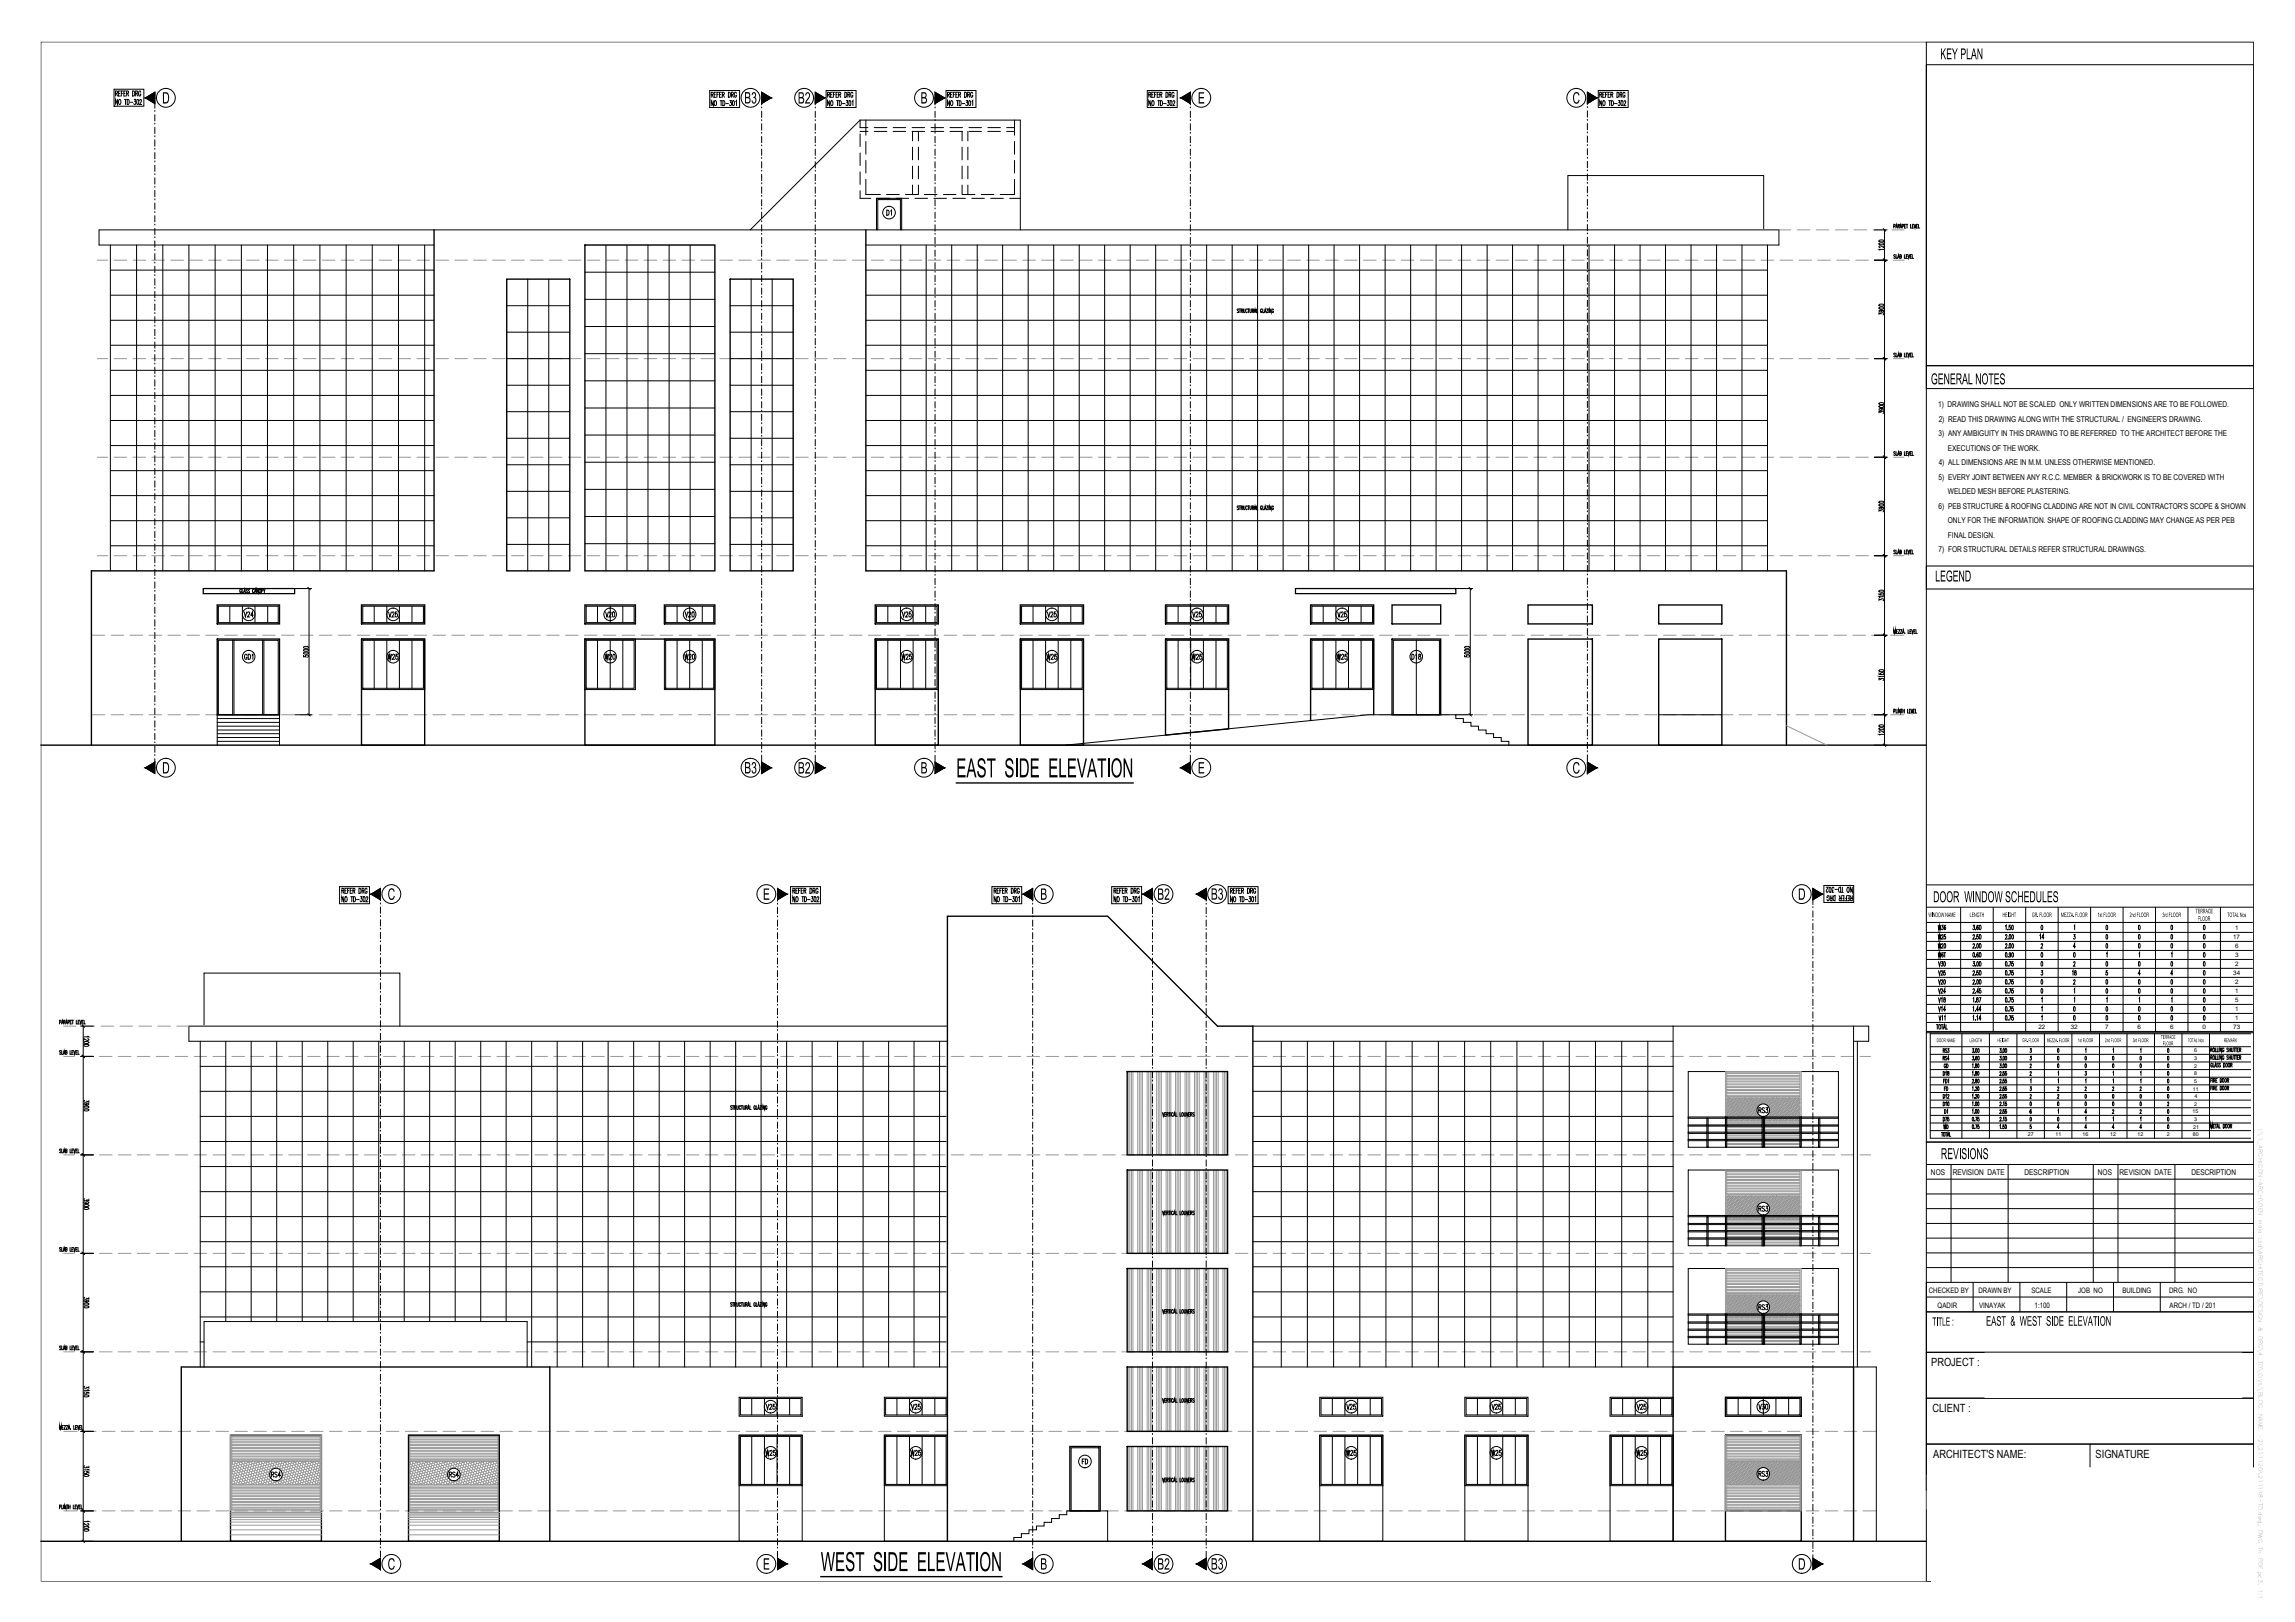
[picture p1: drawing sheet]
<svg xmlns="http://www.w3.org/2000/svg" width="841mm" height="594mm" viewBox="0 0 841 594" stroke-linecap="round" stroke-linejoin="round" font-family="sans-serif">
<defs><g id="words">
<g font-size="4.1">
<text x="707.7" y="500.3">PROJECT :</text>
<text x="708.2" y="517.1">CLIENT :</text>
<text x="708.5" y="534">ARCHITECT'S NAME:</text>
<text x="767.9" y="534">SIGNATURE</text>
</g>
<g font-size="2.9">
<text x="710.2" y="149.1">1) DRAWING SHALL NOT BE SCALED ONLY WRITTEN DIMENSIONS ARE TO BE FOLLOWED.</text>
<text x="710.5" y="154.4">2) READ THIS DRAWING ALONG WITH THE STRUCTURAL / ENGINEER'S DRAWING.</text>
<text x="710.4" y="159.8">3) ANY AMBIGUITY IN THIS DRAWING TO BE REFERRED TO THE ARCHITECT BEFORE THE</text>
<text x="713.8" y="165.1">EXECUTIONS OF THE WORK.</text>
<text x="710.5" y="170.4">4) ALL DIMENSIONS ARE IN M.M. UNLESS OTHERWISE MENTIONED.</text>
<text x="710.4" y="175.7">5) EVERY JOINT BETWEEN ANY R.C.C. MEMBER &amp; BRICKWORK IS TO BE COVERED WITH</text>
<text x="713.8" y="181.1">WELDED MESH BEFORE PLASTERING.</text>
<text x="710.4" y="186.4">6) PEB STRUCTURE &amp; ROOFING CLADDING ARE NOT IN CIVIL CONTRACTOR'S SCOPE &amp; SHOWN</text>
<text x="713.8" y="191.7">ONLY FOR THE INFORMATION. SHAPE OF ROOFING CLADDING MAY CHANGE AS PER PEB</text>
<text x="713.8" y="197">FINAL DESIGN.</text>
<text x="710.4" y="202.3">7) FOR STRUCTURAL DETAILS REFER STRUCTURAL DRAWINGS.</text>
<text x="707.6" y="430.4">NOS</text>
<text x="715.6" y="430.4">REVISION DATE</text>
<text x="741.9" y="430.4">DESCRIPTION</text>
<text x="768.8" y="430.4">NOS</text>
<text x="776.7" y="430.4">REVISION DATE</text>
<text x="803.1" y="430.4">DESCRIPTION</text>
</g>
<g font-size="2.8">
<text x="706.9" y="473.6">CHECKED BY</text>
<text x="725.1" y="473.5">DRAWN BY</text>
<text x="744.4" y="473.6">SCALE</text>
<text x="761.6" y="473.6">JOB NO</text>
<text x="777.8" y="473.6">BUILDING</text>
<text x="794.9" y="473.6">DRG. NO</text>
<text x="710.1" y="479">QADIR</text>
<text x="725.2" y="478.9">VINAYAK</text>
<text x="745.6" y="479">1:100</text>
<text x="795.1" y="479">ARCH / TD / 201</text>
</g>
<g font-size="2.3">
<text x="819.1" y="340.5">1</text>
<text x="818.3" y="344">17</text>
<text x="819" y="347.3">6</text>
<text x="819" y="350.6">3</text>
<text x="819" y="353.9">2</text>
<text x="818.4" y="357.2">34</text>
<text x="819" y="360.5">2</text>
<text x="819.1" y="363.8">1</text>
<text x="819" y="367">5</text>
<text x="819.1" y="370.4">1</text>
<text x="747" y="377">22</text>
<text x="758.9" y="376.9">32</text>
<text x="771.4" y="376.9">7</text>
<text x="783.4" y="376.9">6</text>
<text x="795.2" y="376.9">6</text>
<text x="807.1" y="376.9">0</text>
<text x="818.4" y="376.9">73</text>
<text x="819.1" y="373.7">1</text>
</g>
<g font-size="2">
<text x="827.7" y="413.4" transform="rotate(90 827.7 413.4)">I:\1_ARCHICON-ARCH\OEN</text>
<text x="827.7" y="446.7" transform="rotate(90 827.7 446.7)">India</text>
<text x="827.7" y="453.4" transform="rotate(90 827.7 453.4)">Ltd\ARCHITECTURE\DESIGN</text>
<text x="827.7" y="486" transform="rotate(90 827.7 486)">&amp;</text>
<text x="827.7" y="489.3" transform="rotate(90 827.7 489.3)">DRG\4_TD\CIVIL\BLDG.</text>
<text x="827.7" y="517.8" transform="rotate(90 827.7 517.8)">NAME</text>
<text x="827.7" y="525.2" transform="rotate(90 827.7 525.2)">-2\211120\211118-TD.dwg,</text>
<text x="827.7" y="560.4" transform="rotate(90 827.7 560.4)">DWG</text>
<text x="827.7" y="570.6" transform="rotate(90 827.7 570.6)">PDF.pc3,</text>
</g>
<g font-size="1.9">
<text x="804.1" y="385.5">6</text>
<text x="804.1" y="388.3">3</text>
<text x="804.1" y="391.1">2</text>
<text x="804.1" y="393.8">8</text>
<text x="803.6" y="399.5">11</text>
<text x="804.1" y="396.6">5</text>
<text x="803.5" y="407.8">15</text>
<text x="804.1" y="405">2</text>
<text x="804.1" y="402.3">4</text>
<text x="803.7" y="413.4">21</text>
<text x="804.1" y="410.6">3</text>
<text x="743.1" y="416.2">27</text>
<text x="753.3" y="416.2">11</text>
<text x="763.2" y="416.2">16</text>
<text x="773.3" y="416.2">12</text>
<text x="783.4" y="416.2">12</text>
<text x="794" y="416.2">2</text>
<text x="803.5" y="416.2">80</text>
</g>
</g></defs>
<!-- layer: ELE -->
<g fill="none" stroke="#000" stroke-width=".51">
<path d="M159.1 84.2v124.9h-125.6v63.8M214.3 89.7h47.7v119.4h-47.7zM317.3 84.2v124.9h337.4v63.8M185.7 102.2h23.1v106.9h-23.1zM267.6 102.2h23.1v106.9h-23.1zM79.6 234.1h22.8v27.7h-22.8zM79.6 221.6h22.8v6.9h-22.8zM132.5 234.1h23.1v38.8h-23.1zM132.5 221.6h23.1v6.9h-23.1zM214.3 234.1h47.7v38.8h-47.7zM214.3 221.6h18.5v6.9h-18.5zM243.5 221.6h18.5v6.9h-18.5z"/>
<path d="M320.7 234.1h23.1v38.8h-23.1zM320.7 221.6h23.1v6.9h-23.1zM373.9 234.1h23.2v38.8h-23.2zM373.9 221.6h23.2v6.9h-23.2zM427.1 234.1h23.1v32.9l-23.1 2.2zM427.1 221.6h23.1v6.9h-23.1zM480.3 221.6h23.1v6.9h-23.1zM510.1 234.1h17.9v27.7h-17.9zM510.1 221.6h17.9v6.9h-17.9zM560 234.1h23.5v38.8h-23.5zM560 221.6h23.5v6.9h-23.5zM607.8 234.1h23.2v38.8h-23.2z"/>
<path d="M607.8 221.6h23.2v6.9h-23.2zM15 272.9h690.9M503.4 261.8v-27.7h-23.1v29.8M350.4 286.8h64.9M413.1 392.5h36.7v30.5h-36.7zM413.1 428.5h36.7v30.6h-36.7zM413.1 464.6h36.7v30.5h-36.7zM201.5 500.7h-135.1v63.8M413.1 500.7h36.7v23.6h-36.7zM632.3 511.8h27.8v6.9h-27.8zM84.5 525.7h33.3v38.8h-33.3zM149.7 525.7h33.3v38.8h-33.3z"/>
<path d="M392.1 529.8h11.1v23.6h-11.1zM413.1 529.8h36.7v23.6h-36.7zM632.3 525.7h27.8v38.8h-27.8zM632.3 525.7h27.8M15 564.5h690.9M300.8 577.5h66.4M347.2 564.5v-228.9h58.7l40.3 40.2h12.9v188.7M613.1 564.5v-63.8h66.2v63.8"/>
</g>
<!-- layer: ELE-LEVEL -->
<g fill="none" stroke="#989898" stroke-width=".37">
<path d="M35.7 95.3h3.8M41.8 95.3h4.6M48.7 95.3h4.7M55.6 95.3h4.7M62.6 95.3h4.6M69.5 95.3h4.6M76.5 95.3h4.6M83.4 95.3h4.6M90.4 95.3h4.6M97.3 95.3h4.6M104.2 95.3h4.7M111.2 95.3h4.6"/>
<path d="M118.1 95.3h4.6M125 95.3h4.7M132 95.3h4.6M138.9 95.3h4.6M145.9 95.3h4.6M152.8 95.3h4.6M159.7 95.3h4.7M166.7 95.3h4.6M173.6 95.3h4.6M180.5 95.3h4.7M187.5 95.3h4.6M194.4 95.3h4.6"/>
<path d="M201.4 95.3h4.6M208.3 95.3h4.6M215.2 95.3h4.7M222.2 95.3h4.6M229.1 95.3h4.6M236 95.3h4.7M243 95.3h4.6M249.9 95.3h4.6M256.9 95.3h4.6M263.8 95.3h4.6M270.7 95.3h4.7M277.7 95.3h4.6"/>
<path d="M284.6 95.3h4.6M291.5 95.3h4.7M298.5 95.3h4.6M305.4 95.3h4.6M312.3 95.3h4.7M319.3 95.3h4.6M326.2 95.3h4.6M333.2 95.3h4.6M340.1 95.3h4.6M347 95.3h4.7M354 95.3h4.6M360.9 95.3h4.6"/>
<path d="M367.8 95.3h4.7M374.8 95.3h4.6M381.7 95.3h4.6M388.7 95.3h4.6M395.6 95.3h4.6M402.5 95.3h4.7M409.5 95.3h4.6M416.4 95.3h4.6M423.3 95.3h4.7M430.3 95.3h4.6M437.2 95.3h4.6M444.2 95.3h4.6"/>
<path d="M451.1 95.3h4.6M458 95.3h4.7M465 95.3h4.6M471.9 95.3h4.7M478.8 95.3h4.7M485.8 95.3h4.6M492.7 95.3h4.6M499.7 95.3h4.6M506.6 95.3h4.6M513.6 95.3h4.6M520.5 95.3h4.6M527.4 95.3h4.7"/>
<path d="M534.3 95.3h4.7M541.3 95.3h4.6M548.2 95.3h4.6M555.2 95.3h4.6M562.1 95.3h4.6M569.1 95.3h4.6M576 95.3h4.6M582.9 95.3h4.7M589.8 95.3h4.7M596.8 95.3h4.6M603.7 95.3h4.6M610.7 95.3h4.6"/>
<path d="M617.6 95.3h4.6M624.6 95.3h4.6M631.5 95.3h4.6M638.4 95.3h4.7M645.3 95.3h4.7M651.9 84.2h4.4M652.3 95.3h4.6M658.6 84.2h4.7M659.2 95.3h4.6M665.6 84.2h4.6M666.2 95.3h4.6M672.5 84.2h4.6"/>
<path d="M673.1 95.3h4.6M679.4 84.2h4.7M680.1 95.3h4.6M686.4 84.2h4.6M687 95.3h4.6M693.3 84.2h4.5M693.9 95.3h3.9M35.7 131.4h3.8M41.8 131.4h4.6M48.7 131.4h4.7M55.6 131.4h4.7M62.6 131.4h4.6"/>
<path d="M69.5 131.4h4.6M76.5 131.4h4.6M83.4 131.4h4.6M90.4 131.4h4.6M97.3 131.4h4.6M104.2 131.4h4.7M111.2 131.4h4.6M118.1 131.4h4.6M125 131.4h4.7M132 131.4h4.6M138.9 131.4h4.6M145.9 131.4h4.6"/>
<path d="M152.8 131.4h4.6M159.7 131.4h4.7M166.7 131.4h4.6M173.6 131.4h4.6M180.5 131.4h4.7M187.5 131.4h4.6M194.4 131.4h4.6M201.4 131.4h4.6M208.3 131.4h4.6M215.2 131.4h4.7M222.2 131.4h4.6M229.1 131.4h4.6"/>
<path d="M236 131.4h4.7M243 131.4h4.6M249.9 131.4h4.6M256.9 131.4h4.6M263.8 131.4h4.6M270.7 131.4h4.7M277.7 131.4h4.6M284.6 131.4h4.6M291.5 131.4h4.7M298.5 131.4h4.6M305.4 131.4h4.6M312.3 131.4h4.7"/>
<path d="M319.3 131.4h4.6M326.2 131.4h4.6M333.2 131.4h4.6M340.1 131.4h4.6M347 131.4h4.7M354 131.4h4.6M360.9 131.4h4.6M367.8 131.4h4.7M374.8 131.4h4.6M381.7 131.4h4.6M388.7 131.4h4.6M395.6 131.4h4.6"/>
<path d="M402.5 131.4h4.7M409.5 131.4h4.6M416.4 131.4h4.6M423.3 131.4h4.7M430.3 131.4h4.6M437.2 131.4h4.6M444.2 131.4h4.6M451.1 131.4h4.6M458 131.4h4.7M465 131.4h4.6M471.9 131.4h4.7M478.8 131.4h4.7"/>
<path d="M485.8 131.4h4.6M492.7 131.4h4.6M499.7 131.4h4.6M506.6 131.4h4.6M513.6 131.4h4.6M520.5 131.4h4.6M527.4 131.4h4.7M534.3 131.4h4.7M541.3 131.4h4.6M548.2 131.4h4.6M555.2 131.4h4.6M562.1 131.4h4.6"/>
<path d="M569.1 131.4h4.6M576 131.4h4.6M582.9 131.4h4.7M589.8 131.4h4.7M596.8 131.4h4.6M603.7 131.4h4.6M610.7 131.4h4.6M617.6 131.4h4.6M624.6 131.4h4.6M631.5 131.4h4.6M638.4 131.4h4.7M645.3 131.4h4.7"/>
<path d="M652.3 131.4h4.6M659.2 131.4h4.6M666.2 131.4h4.6M673.1 131.4h4.6M680.1 131.4h4.6M687 131.4h4.6M693.9 131.4h3.9M35.7 167.5h3.8M41.8 167.5h4.6M48.7 167.5h4.7M55.6 167.5h4.7M62.6 167.5h4.6"/>
<path d="M69.5 167.5h4.6M76.5 167.5h4.6M83.4 167.5h4.6M90.4 167.5h4.6M97.3 167.5h4.6M104.2 167.5h4.7M111.2 167.5h4.6M118.1 167.5h4.6M125 167.5h4.7M132 167.5h4.6M138.9 167.5h4.6M145.9 167.5h4.6"/>
<path d="M152.8 167.5h4.6M159.7 167.5h4.7M166.7 167.5h4.6M173.6 167.5h4.6M180.5 167.5h4.7M187.5 167.5h4.6M194.4 167.5h4.6M201.4 167.5h4.6M208.3 167.5h4.6M215.2 167.5h4.7M222.2 167.5h4.6M229.1 167.5h4.6"/>
<path d="M236 167.5h4.7M243 167.5h4.6M249.9 167.5h4.6M256.9 167.5h4.6M263.8 167.5h4.6M270.7 167.5h4.7M277.7 167.5h4.6M284.6 167.5h4.6M291.5 167.5h4.7M298.5 167.5h4.6M305.4 167.5h4.6M312.3 167.5h4.7"/>
<path d="M319.3 167.5h4.6M326.2 167.5h4.6M333.2 167.5h4.6M340.1 167.5h4.6M347 167.5h4.7M354 167.5h4.6M360.9 167.5h4.6M367.8 167.5h4.7M374.8 167.5h4.6M381.7 167.5h4.6M388.7 167.5h4.6M395.6 167.5h4.6"/>
<path d="M402.5 167.5h4.7M409.5 167.5h4.6M416.4 167.5h4.6M423.3 167.5h4.7M430.3 167.5h4.6M437.2 167.5h4.6M444.2 167.5h4.6M451.1 167.5h4.6M458 167.5h4.7M465 167.5h4.6M471.9 167.5h4.7M478.8 167.5h4.7"/>
<path d="M485.8 167.5h4.6M492.7 167.5h4.6M499.7 167.5h4.6M506.6 167.5h4.6M513.6 167.5h4.6M520.5 167.5h4.6M527.4 167.5h4.7M534.3 167.5h4.7M541.3 167.5h4.6M548.2 167.5h4.6M555.2 167.5h4.6M562.1 167.5h4.6"/>
<path d="M569.1 167.5h4.6M576 167.5h4.6M582.9 167.5h4.7M589.8 167.5h4.7M596.8 167.5h4.6M603.7 167.5h4.6M610.7 167.5h4.6M617.6 167.5h4.6M624.6 167.5h4.6M631.5 167.5h4.6M638.4 167.5h4.7M645.3 167.5h4.7"/>
<path d="M652.3 167.5h4.6M659.2 167.5h4.6M666.2 167.5h4.6M673.1 167.5h4.6M680.1 167.5h4.6M687 167.5h4.6M693.9 167.5h3.9M35.7 203.5h3.8M41.8 203.5h4.6M48.7 203.5h4.7M55.6 203.5h4.7M62.6 203.5h4.6"/>
<path d="M69.5 203.5h4.6M76.5 203.5h4.6M83.4 203.5h4.6M90.4 203.5h4.6M97.3 203.5h4.6M104.2 203.5h4.7M111.2 203.5h4.6M118.1 203.5h4.6M125 203.5h4.7M132 203.5h4.6M138.9 203.5h4.6M145.9 203.5h4.6"/>
<path d="M152.8 203.5h4.6M159.7 203.5h4.7M166.7 203.5h4.6M173.6 203.5h4.6M180.5 203.5h4.7M187.5 203.5h4.6M194.4 203.5h4.6M201.4 203.5h4.6M208.3 203.5h4.6M215.2 203.5h4.7M222.2 203.5h4.6M229.1 203.5h4.6"/>
<path d="M236 203.5h4.7M243 203.5h4.6M249.9 203.5h4.6M256.9 203.5h4.6M263.8 203.5h4.6M270.7 203.5h4.7M277.7 203.5h4.6M284.6 203.5h4.6M291.5 203.5h4.7M298.5 203.5h4.6M305.4 203.5h4.6M312.3 203.5h4.7"/>
<path d="M319.3 203.5h4.6M326.2 203.5h4.6M333.2 203.5h4.6M340.1 203.5h4.6M347 203.5h4.7M354 203.5h4.6M360.9 203.5h4.6M367.8 203.5h4.7M374.8 203.5h4.6M381.7 203.5h4.6M388.7 203.5h4.6M395.6 203.5h4.6"/>
<path d="M402.5 203.5h4.7M409.5 203.5h4.6M416.4 203.5h4.6M423.3 203.5h4.7M430.3 203.5h4.6M437.2 203.5h4.6M444.2 203.5h4.6M451.1 203.5h4.6M458 203.5h4.7M465 203.5h4.6M471.9 203.5h4.7M478.8 203.5h4.7"/>
<path d="M485.8 203.5h4.6M492.7 203.5h4.6M499.7 203.5h4.6M506.6 203.5h4.6M513.6 203.5h4.6M520.5 203.5h4.6M527.4 203.5h4.7M534.3 203.5h4.7M541.3 203.5h4.6M548.2 203.5h4.6M555.2 203.5h4.6M562.1 203.5h4.6"/>
<path d="M569.1 203.5h4.6M576 203.5h4.6M582.9 203.5h4.7M589.8 203.5h4.7M596.8 203.5h4.6M603.7 203.5h4.6M610.7 203.5h4.6M617.6 203.5h4.6M624.6 203.5h4.6M631.5 203.5h4.6M638.4 203.5h4.7M645.3 203.5h4.7"/>
<path d="M652.3 203.5h4.6M659.2 203.5h4.6M666.2 203.5h4.6M673.1 203.5h4.6M680.1 203.5h4.6M687 203.5h4.6M693.9 203.5h3.9M33.5 232.7h4.9M40.7 232.7h4.7M47.6 232.7h4.7M54.6 232.7h4.6M61.5 232.7h4.6"/>
<path d="M68.5 232.7h4.6M75.4 232.7h4.6M82.4 232.7h4.6M89.3 232.7h4.6M96.2 232.7h4.7M103.2 232.7h4.6M110.1 232.7h4.6M117 232.7h4.7M124 232.7h4.6M130.9 232.7h4.6M137.9 232.7h4.6M144.8 232.7h4.6"/>
<path d="M151.7 232.7h4.7M158.7 232.7h4.6M165.6 232.7h4.6M172.5 232.7h4.7M179.5 232.7h4.6M186.4 232.7h4.6M193.4 232.7h4.6M200.3 232.7h4.6M207.2 232.7h4.7M214.2 232.7h4.6M221.1 232.7h4.6M228 232.7h4.7"/>
<path d="M235 232.7h4.6M241.9 232.7h4.6M248.8 232.7h4.7M255.8 232.7h4.6M262.7 232.7h4.6M269.7 232.7h4.6M276.6 232.7h4.6M283.5 232.7h4.7M290.5 232.7h4.6M297.4 232.7h4.6M304.3 232.7h4.7M311.3 232.7h4.6"/>
<path d="M318.2 232.7h4.6M325.2 232.7h4.6M332.1 232.7h4.6M339 232.7h4.7M346 232.7h4.6M352.9 232.7h4.6M359.8 232.7h4.7M366.8 232.7h4.6M373.7 232.7h4.6M380.7 232.7h4.6M387.6 232.7h4.6M394.5 232.7h4.7"/>
<path d="M401.5 232.7h4.6M408.4 232.7h4.6M415.3 232.7h4.7M422.3 232.7h4.6M429.2 232.7h4.6M436.2 232.7h4.6M443.1 232.7h4.6M450 232.7h4.7M457 232.7h4.6M463.9 232.7h4.6M470.8 232.7h4.7M477.8 232.7h4.6"/>
<path d="M484.7 232.7h4.6M491.7 232.7h4.6M498.6 232.7h4.6M505.6 232.7h4.6M512.5 232.7h4.6M519.4 232.7h4.7M526.3 232.7h4.7M533.3 232.7h4.6M540.2 232.7h4.6M547.2 232.7h4.6M554.1 232.7h4.6M561.1 232.7h4.6"/>
<path d="M568 232.7h4.6M574.9 232.7h4.7M581.8 232.7h4.7M588.8 232.7h4.6M595.7 232.7h4.6M602.7 232.7h4.6M609.6 232.7h4.6M616.6 232.7h4.6M623.5 232.7h4.6M630.4 232.7h4.7M637.3 232.7h4.7M644.3 232.7h4.6"/>
<path d="M651.2 232.7h4.6M658.2 232.7h4.6M665.1 232.7h4.6M672.1 232.7h4.6M679 232.7h4.6M685.9 232.7h4.7M692.8 232.7h5M33.5 261.8h4.9M40.7 261.8h4.7M47.6 261.8h4.7M54.6 261.8h4.6M61.5 261.8h4.6"/>
<path d="M68.5 261.8h4.6M75.4 261.8h4.6M82.4 261.8h4.6M89.3 261.8h4.6M96.2 261.8h4.7M103.2 261.8h4.6M110.1 261.8h4.6M117 261.8h4.7M124 261.8h4.6M130.9 261.8h4.6M137.9 261.8h4.6M144.8 261.8h4.6"/>
<path d="M151.7 261.8h4.7M158.7 261.8h4.6M165.6 261.8h4.6M172.5 261.8h4.7M179.5 261.8h4.6M186.4 261.8h4.6M193.4 261.8h4.6M200.3 261.8h4.6M207.2 261.8h4.7M214.2 261.8h4.6M221.1 261.8h4.6M228 261.8h4.7"/>
<path d="M235 261.8h4.6M241.9 261.8h4.6M248.8 261.8h4.7M255.8 261.8h4.6M262.7 261.8h4.6M269.7 261.8h4.6M276.6 261.8h4.6M283.5 261.8h4.7M290.5 261.8h4.6M297.4 261.8h4.6M304.3 261.8h4.7M311.3 261.8h4.6"/>
<path d="M318.2 261.8h4.6M325.2 261.8h4.6M332.1 261.8h4.6M339 261.8h4.7M346 261.8h4.6M352.9 261.8h4.6M359.8 261.8h4.7M366.8 261.8h4.6M373.7 261.8h4.6M380.7 261.8h4.6M387.6 261.8h4.6M394.5 261.8h4.7"/>
<path d="M401.5 261.8h4.6M408.4 261.8h4.6M415.3 261.8h4.7M422.3 261.8h4.6M429.2 261.8h4.6M436.2 261.8h4.6M443.1 261.8h4.6M450 261.8h4.7M457 261.8h4.6M463.9 261.8h4.6M470.8 261.8h4.7M477.8 261.8h4.6"/>
<path d="M484.7 261.8h4.6M491.7 261.8h4.6M498.6 261.8h4.6M505.6 261.8h4.6M512.5 261.8h4.6M519.4 261.8h4.7M526.3 261.8h4.7M533.3 261.8h4.6M540.2 261.8h4.6M547.2 261.8h4.6M554.1 261.8h4.6M561.1 261.8h4.6"/>
<path d="M568 261.8h4.6M574.9 261.8h4.7M581.8 261.8h4.7M588.8 261.8h4.6M595.7 261.8h4.6M602.7 261.8h4.6M609.6 261.8h4.6M616.6 261.8h4.6M623.5 261.8h4.6M630.4 261.8h4.7M637.3 261.8h4.7M644.3 261.8h4.6"/>
<path d="M651.2 261.8h4.6M658.2 261.8h4.6M665.1 261.8h4.6M672.1 261.8h4.6M679 261.8h4.6M685.9 261.8h4.7M692.8 261.8h5M23.3 375.8h4.5M30.1 375.8h4.6M37.1 375.8h4.6M44 375.8h4.6M50.9 375.8h4.7"/>
<path d="M57.8 375.8h4.7M64.8 375.8h4.4M23.3 386.9h3.9M29.5 386.9h4.6M36.4 386.9h4.7M43.4 386.9h4.6M50.3 386.9h4.6M57.2 386.9h4.7M64.2 386.9h4.6M71.1 386.9h4.6M78.1 386.9h4.6M85 386.9h4.6"/>
<path d="M91.9 386.9h4.7M98.9 386.9h4.6M105.8 386.9h4.6M112.7 386.9h4.7M119.7 386.9h4.6M126.6 386.9h4.6M133.6 386.9h4.6M140.5 386.9h4.6M147.4 386.9h4.7M154.4 386.9h4.6M161.3 386.9h4.6M168.2 386.9h4.7"/>
<path d="M175.2 386.9h4.6M182.1 386.9h4.6M189.1 386.9h4.6M196 386.9h4.6M202.9 386.9h4.7M209.9 386.9h4.6M216.8 386.9h4.7M223.7 386.9h4.7M230.7 386.9h4.6M237.6 386.9h4.6M244.6 386.9h4.6M251.5 386.9h4.6"/>
<path d="M258.5 386.9h4.6M265.4 386.9h4.6M272.3 386.9h4.7M279.2 386.9h4.7M286.2 386.9h4.6M293.1 386.9h4.6M300.1 386.9h4.6M307 386.9h4.6M314 386.9h4.6M320.9 386.9h4.6M327.8 386.9h4.7M334.7 386.9h4.7"/>
<path d="M341.7 386.9h4.6M348.6 386.9h4.6M355.6 386.9h4.6M362.5 386.9h4.6M369.5 386.9h4.6M376.4 386.9h4.6M383.3 386.9h4.7M390.2 386.9h4.7M397.2 386.9h4.6M404.1 386.9h4.6M411.1 386.9h4.6M418 386.9h4.6"/>
<path d="M425 386.9h4.6M431.9 386.9h4.6M438.8 386.9h4.7M445.7 386.9h4.7M452.7 386.9h4.6M459.6 386.9h4.6M466.6 386.9h4.6M473.5 386.9h4.6M480.5 386.9h4.6M487.4 386.9h4.6M494.3 386.9h4.7M501.2 386.9h4.7"/>
<path d="M508.2 386.9h4.6M515.1 386.9h4.6M522.1 386.9h4.6M529 386.9h4.6M536 386.9h4.6M542.9 386.9h4.6M549.8 386.9h4.7M556.7 386.9h4.7M563.7 386.9h4.6M570.6 386.9h4.6M577.6 386.9h4.6M584.5 386.9h4.6"/>
<path d="M591.5 386.9h4.6M598.4 386.9h4.6M605.3 386.9h4.7M612.2 386.9h4.7M619.2 386.9h4.6M626.1 386.9h4.6M633.1 386.9h4.6M640 386.9h4.6M647 386.9h4.6M653.9 386.9h4.6M660.8 386.9h4.7M667.7 386.9h4.7"/>
<path d="M674.7 386.9h4.6M681.6 386.9h3.9M23.3 423h3.9M29.5 423h4.6M36.4 423h4.7M43.4 423h4.6M50.3 423h4.6M57.2 423h4.7M64.2 423h4.6M71.1 423h4.6M78.1 423h4.6M85 423h4.6"/>
<path d="M91.9 423h4.7M98.9 423h4.6M105.8 423h4.6M112.7 423h4.7M119.7 423h4.6M126.6 423h4.6M133.6 423h4.6M140.5 423h4.6M147.4 423h4.7M154.4 423h4.6M161.3 423h4.6M168.2 423h4.7"/>
<path d="M175.2 423h4.6M182.1 423h4.6M189.1 423h4.6M196 423h4.6M202.9 423h4.7M209.9 423h4.6M216.8 423h4.7M223.7 423h4.7M230.7 423h4.6M237.6 423h4.6M244.6 423h4.6M251.5 423h4.6"/>
<path d="M258.5 423h4.6M265.4 423h4.6M272.3 423h4.7M279.2 423h4.7M286.2 423h4.6M293.1 423h4.6M300.1 423h4.6M307 423h4.6M314 423h4.6M320.9 423h4.6M327.8 423h4.7M334.7 423h4.7"/>
<path d="M341.7 423h4.6M348.6 423h4.6M355.6 423h4.6M362.5 423h4.6M369.5 423h4.6M376.4 423h4.6M383.3 423h4.7M390.2 423h4.7M397.2 423h4.6M404.1 423h4.6M411.1 423h4.6M418 423h4.6"/>
<path d="M425 423h4.6M431.9 423h4.6M438.8 423h4.7M445.7 423h4.7M452.7 423h4.6M459.6 423h4.6M466.6 423h4.6M473.5 423h4.6M480.5 423h4.6M487.4 423h4.6M494.3 423h4.7M501.2 423h4.7"/>
<path d="M508.2 423h4.6M515.1 423h4.6M522.1 423h4.6M529 423h4.6M536 423h4.6M542.9 423h4.6M549.8 423h4.7M556.7 423h4.7M563.7 423h4.6M570.6 423h4.6M577.6 423h4.6M584.5 423h4.6"/>
<path d="M591.5 423h4.6M598.4 423h4.6M605.3 423h4.7M612.2 423h4.7M619.2 423h4.6M626.1 423h4.6M633.1 423h4.6M640 423h4.6M647 423h4.6M653.9 423h4.6M660.8 423h4.7M667.7 423h4.7"/>
<path d="M674.7 423h4.6M681.6 423h3.9M23.3 459.1h3.9M29.5 459.1h4.6M36.4 459.1h4.7M43.4 459.1h4.6M50.3 459.1h4.6M57.2 459.1h4.7M64.2 459.1h4.6M71.1 459.1h4.6M78.1 459.1h4.6M85 459.1h4.6"/>
<path d="M91.9 459.1h4.7M98.9 459.1h4.6M105.8 459.1h4.6M112.7 459.1h4.7M119.7 459.1h4.6M126.6 459.1h4.6M133.6 459.1h4.6M140.5 459.1h4.6M147.4 459.1h4.7M154.4 459.1h4.6M161.3 459.1h4.6M168.2 459.1h4.7"/>
<path d="M175.2 459.1h4.6M182.1 459.1h4.6M189.1 459.1h4.6M196 459.1h4.6M202.9 459.1h4.7M209.9 459.1h4.6M216.8 459.1h4.7M223.7 459.1h4.7M230.7 459.1h4.6M237.6 459.1h4.6M244.6 459.1h4.6M251.5 459.1h4.6"/>
<path d="M258.5 459.1h4.6M265.4 459.1h4.6M272.3 459.1h4.7M279.2 459.1h4.7M286.2 459.1h4.6M293.1 459.1h4.6M300.1 459.1h4.6M307 459.1h4.6M314 459.1h4.6M320.9 459.1h4.6M327.8 459.1h4.7M334.7 459.1h4.7"/>
<path d="M341.7 459.1h4.6M348.6 459.1h4.6M355.6 459.1h4.6M362.5 459.1h4.6M369.5 459.1h4.6M376.4 459.1h4.6M383.3 459.1h4.7M390.2 459.1h4.7M397.2 459.1h4.6M404.1 459.1h4.6M411.1 459.1h4.6M418 459.1h4.6"/>
<path d="M425 459.1h4.6M431.9 459.1h4.6M438.8 459.1h4.7M445.7 459.1h4.7M452.7 459.1h4.6M459.6 459.1h4.6M466.6 459.1h4.6M473.5 459.1h4.6M480.5 459.1h4.6M487.4 459.1h4.6M494.3 459.1h4.7M501.2 459.1h4.7"/>
<path d="M508.2 459.1h4.6M515.1 459.1h4.6M522.1 459.1h4.6M529 459.1h4.6M536 459.1h4.6M542.9 459.1h4.6M549.8 459.1h4.7M556.7 459.1h4.7M563.7 459.1h4.6M570.6 459.1h4.6M577.6 459.1h4.6M584.5 459.1h4.6"/>
<path d="M591.5 459.1h4.6M598.4 459.1h4.6M605.3 459.1h4.7M612.2 459.1h4.7M619.2 459.1h4.6M626.1 459.1h4.6M633.1 459.1h4.6M640 459.1h4.6M647 459.1h4.6M653.9 459.1h4.6M660.8 459.1h4.7M667.7 459.1h4.7"/>
<path d="M674.7 459.1h4.6M681.6 459.1h3.9M23.3 495.1h3.9M29.5 495.1h4.6M36.4 495.1h4.7M43.4 495.1h4.6M50.3 495.1h4.6M57.2 495.1h4.7M64.2 495.1h4.6M71.1 495.1h4.6M78.1 495.1h4.6M85 495.1h4.6"/>
<path d="M91.9 495.1h4.7M98.9 495.1h4.6M105.8 495.1h4.6M112.7 495.1h4.7M119.7 495.1h4.6M126.6 495.1h4.6M133.6 495.1h4.6M140.5 495.1h4.6M147.4 495.1h4.7M154.4 495.1h4.6M161.3 495.1h4.6M168.2 495.1h4.7"/>
<path d="M175.2 495.1h4.6M182.1 495.1h4.6M189.1 495.1h4.6M196 495.1h4.6M202.9 495.1h4.7M209.9 495.1h4.6M216.8 495.1h4.7M223.7 495.1h4.7M230.7 495.1h4.6M237.6 495.1h4.6M244.6 495.1h4.6M251.5 495.1h4.6"/>
<path d="M258.5 495.1h4.6M265.4 495.1h4.6M272.3 495.1h4.7M279.2 495.1h4.7M286.2 495.1h4.6M293.1 495.1h4.6M300.1 495.1h4.6M307 495.1h4.6M314 495.1h4.6M320.9 495.1h4.6M327.8 495.1h4.7M334.7 495.1h4.7"/>
<path d="M341.7 495.1h4.6M348.6 495.1h4.6M355.6 495.1h4.6M362.5 495.1h4.6M369.5 495.1h4.6M376.4 495.1h4.6M383.3 495.1h4.7M390.2 495.1h4.7M397.2 495.1h4.6M404.1 495.1h4.6M411.1 495.1h4.6M418 495.1h4.6"/>
<path d="M425 495.1h4.6M431.9 495.1h4.6M438.8 495.1h4.7M445.7 495.1h4.7M452.7 495.1h4.6M459.6 495.1h4.6M466.6 495.1h4.6M473.5 495.1h4.6M480.5 495.1h4.6M487.4 495.1h4.6M494.3 495.1h4.7M501.2 495.1h4.7"/>
<path d="M508.2 495.1h4.6M515.1 495.1h4.6M522.1 495.1h4.6M529 495.1h4.6M536 495.1h4.6M542.9 495.1h4.6M549.8 495.1h4.7M556.7 495.1h4.7M563.7 495.1h4.6M570.6 495.1h4.6M577.6 495.1h4.6M584.5 495.1h4.6"/>
<path d="M591.5 495.1h4.6M598.4 495.1h4.6M605.3 495.1h4.7M612.2 495.1h4.7M619.2 495.1h4.6M626.1 495.1h4.6M633.1 495.1h4.6M640 495.1h4.6M647 495.1h4.6M653.9 495.1h4.6M660.8 495.1h4.7M667.7 495.1h4.7"/>
<path d="M674.7 495.1h4.6M681.6 495.1h3.9M23.3 524.3h5M30.6 524.3h4.6M37.5 524.3h4.6M44.4 524.3h4.7M51.4 524.3h4.6M58.3 524.3h4.6M65.2 524.3h4.7M72.2 524.3h4.6M79.1 524.3h4.6M86.1 524.3h4.6"/>
<path d="M93 524.3h4.6M99.9 524.3h4.7M106.9 524.3h4.6M113.8 524.3h4.6M120.7 524.3h4.7M127.7 524.3h4.6M134.6 524.3h4.6M141.6 524.3h4.6M148.5 524.3h4.6M155.4 524.3h4.7M162.4 524.3h4.6M169.3 524.3h4.6"/>
<path d="M176.2 524.3h4.7M183.2 524.3h4.6M190.1 524.3h4.6M197.1 524.3h4.6M204 524.3h4.6M211 524.3h4.6M217.9 524.3h4.6M224.8 524.3h4.7M231.7 524.3h4.7M238.7 524.3h4.6M245.6 524.3h4.6M252.6 524.3h4.6"/>
<path d="M259.5 524.3h4.6M266.5 524.3h4.6M273.4 524.3h4.6M280.3 524.3h4.7M287.2 524.3h4.7M294.2 524.3h4.6M301.1 524.3h4.6M308.1 524.3h4.6M315 524.3h4.6M322 524.3h4.6M328.9 524.3h4.6M335.8 524.3h4.7"/>
<path d="M342.7 524.3h4.7M349.7 524.3h4.6M356.6 524.3h4.6M363.6 524.3h4.6M370.5 524.3h4.6M377.5 524.3h4.6M384.4 524.3h4.6M391.3 524.3h4.7M398.2 524.3h4.7M405.2 524.3h4.6M412.1 524.3h4.6M419.1 524.3h4.6"/>
<path d="M426 524.3h4.6M433 524.3h4.6M439.9 524.3h4.6M446.8 524.3h4.7M453.7 524.3h4.7M460.7 524.3h4.6M467.6 524.3h4.6M474.6 524.3h4.6M481.5 524.3h4.6M488.5 524.3h4.6M495.4 524.3h4.6M502.3 524.3h4.7"/>
<path d="M509.2 524.3h4.7M516.2 524.3h4.6M523.1 524.3h4.6M530.1 524.3h4.6M537 524.3h4.6M544 524.3h4.6M550.9 524.3h4.6M557.8 524.3h4.7M564.7 524.3h4.7M571.7 524.3h4.6M578.6 524.3h4.6M585.6 524.3h4.6"/>
<path d="M592.5 524.3h4.6M599.5 524.3h4.6M606.4 524.3h4.6M613.3 524.3h4.7M620.2 524.3h4.7M627.2 524.3h4.6M634.1 524.3h4.6M641.1 524.3h4.6M648 524.3h4.6M655 524.3h4.6M661.9 524.3h4.6M668.8 524.3h4.7"/>
<path d="M675.7 524.3h4.7M682.7 524.3h4.9M23.3 553.4h5M30.6 553.4h4.6M37.5 553.4h4.6M44.4 553.4h4.7M51.4 553.4h4.6M58.3 553.4h4.6M65.2 553.4h4.7M72.2 553.4h4.6M79.1 553.4h4.6M86.1 553.4h4.6"/>
<path d="M93 553.4h4.6M99.9 553.4h4.7M106.9 553.4h4.6M113.8 553.4h4.6M120.7 553.4h4.7M127.7 553.4h4.6M134.6 553.4h4.6M141.6 553.4h4.6M148.5 553.4h4.6M155.4 553.4h4.7M162.4 553.4h4.6M169.3 553.4h4.6"/>
<path d="M176.2 553.4h4.7M183.2 553.4h4.6M190.1 553.4h4.6M197.1 553.4h4.6M204 553.4h4.6M211 553.4h4.6M217.9 553.4h4.6M224.8 553.4h4.7M231.7 553.4h4.7M238.7 553.4h4.6M245.6 553.4h4.6M252.6 553.4h4.6"/>
<path d="M259.5 553.4h4.6M266.5 553.4h4.6M273.4 553.4h4.6M280.3 553.4h4.7M287.2 553.4h4.7M294.2 553.4h4.6M301.1 553.4h4.6M308.1 553.4h4.6M315 553.4h4.6M322 553.4h4.6M328.9 553.4h4.6M335.8 553.4h4.7"/>
<path d="M342.7 553.4h4.7M349.7 553.4h4.6M356.6 553.4h4.6M363.6 553.4h4.6M370.5 553.4h4.6M377.5 553.4h4.6M384.4 553.4h4.6M391.3 553.4h4.7M398.2 553.4h4.7M405.2 553.4h4.6M412.1 553.4h4.6M419.1 553.4h4.6"/>
<path d="M426 553.4h4.6M433 553.4h4.6M439.9 553.4h4.6M446.8 553.4h4.7M453.7 553.4h4.7M460.7 553.4h4.6M467.6 553.4h4.6M474.6 553.4h4.6M481.5 553.4h4.6M488.5 553.4h4.6M495.4 553.4h4.6M502.3 553.4h4.7"/>
<path d="M509.2 553.4h4.7M516.2 553.4h4.6M523.1 553.4h4.6M530.1 553.4h4.6M537 553.4h4.6M544 553.4h4.6M550.9 553.4h4.6M557.8 553.4h4.7M564.7 553.4h4.7M571.7 553.4h4.6M578.6 553.4h4.6M585.6 553.4h4.6"/>
<path d="M592.5 553.4h4.6M599.5 553.4h4.6M606.4 553.4h4.6M613.3 553.4h4.7M620.2 553.4h4.7M627.2 553.4h4.6M634.1 553.4h4.6M641.1 553.4h4.6M648 553.4h4.6M655 553.4h4.6M661.9 553.4h4.6M668.8 553.4h4.7"/>
<path d="M675.7 553.4h4.7M682.7 553.4h4.9"/>
</g>
<!-- layer: PLAN ACP -->
<path d="M40.4 89.7v119.4M159.1 89.7h-122.8v-5.5h615.6v5.5h-334.6M647.7 89.7v119.4M347.2 375.8h-278v5.6h278M459.1 375.8h154M679.3 375.8h5.5v5.6h-5.5M73.4 381.4v119.3M459.1 381.4h154M680.6 381.4v119.3" fill="none" stroke="#000" stroke-width=".37"/>
<!-- layer: ELE -->
<g fill="none" stroke="#000" stroke-width=".37">
<path d="M315.2 44l-40.3 40.2M315.2 44h58.7v40.2M315.2 44v2.7h2.9M315.2 49.1v4.6M315.2 56v4.6M315.2 48.1h2.9M317.3 44v5.5M317.3 51.8v4.7M317.3 58.8v4.6M320.4 48.1h4.6M320.4 46.7h4.6M327.3 48.1h4.6"/>
<path d="M327.3 46.7h4.6M334.2 48.1h4.7M334.2 46.7h4.7M334.4 48.1v3.5M334.4 53.9v4.6M336.6 48.1v3.5M336.6 53.9v4.6M341.2 48.1h4.6M341.2 46.7h4.6M348.1 48.1h4.6M348.1 46.7h4.6M352.6 48.1v3.5"/>
<path d="M352.6 53.9v4.6M354.7 48.1v3.5M354.7 53.9v4.6M355.1 48.1h4.6M355.1 46.7h4.6M362 48.1h4.6M362 46.7h4.6M368.9 48.1h2.9M368.9 46.7h2.9M371.8 44v5.5M371.8 51.8v4.7M371.8 58.8v4.6"/>
<path d="M315.2 69.9v2.7h3.9M315.2 62.9v4.7M317.3 65.7v5.5h5.3M321.4 72.6h4.7M324.9 71.2h4.6M328.4 72.6h4.6M331.8 71.2h4.6M334.4 60.8v4.7M334.4 67.8v3.4M335.3 72.6h4.6M336.6 60.8v4.7M336.6 67.8v3.4"/>
<path d="M338.8 71.2h4.6M342.2 72.6h4.7M345.7 71.2h4.6M349.2 72.6h4.6M352.6 60.8v4.7M352.6 67.8v3.4M352.7 71.2h4.6M354.7 60.8v4.7M354.7 67.8v3.4M356.1 72.6h4.6M359.6 71.2h4.6M363.1 72.6h4.6"/>
<path d="M370 72.6h3.9M371.8 65.7v5.5h-5.3M321.2 84.2v-11.6h9.2v11.6M646.3 83.7v-19.4h-71.7v19.9M79.6 272.9v-11.1h22.8v11.1M79.6 263.2h22.8M79.6 264.6h22.8M79.6 266h22.8M79.6 267.4h22.8M79.6 268.7h22.8M79.6 270.1h22.8M79.6 271.5h22.8"/>
<path d="M390.5 272.9l111-11.1h32v1.4h2.8v1.4h2.7v1.4h2.8v1.4h2.8v1.3h2.7v1.4h2.8v1.4h2.8v1.4M607.8 261.8h23.2M74.8 375.4v-19h71.7v19.4M618.7 392.5h55v27.7h-55zM618.7 428.5h55v27.8h-55zM618.7 464.6h55v27.7h-55zM74.8 500.7v-16.7h118.4v16.7M201.5 500.7h145.7M270.9 511.8h23.1v6.9h-23.1zM324.1 511.8h23.1v6.9h-23.1zM459.1 500.7h154v-124.9h66.2v124.9h8.3v63.8M483.6 511.8h23.1v6.9h-23.1z"/>
<path d="M536.8 511.8h23.2v6.9h-23.2zM590 511.8h23.1v6.9h-23.1zM270.9 525.7h23.1v38.8h-23.1zM324.1 525.7h23.1v38.8h-23.1zM483.6 525.7h23.1v38.8h-23.1zM536.8 525.7h23.2v38.8h-23.2zM590 525.7h23.1v38.8h-23.1zM632.3 553.4h27.8M371.5 564.5v-1.4h2.8v-1.4h2.8v-1.4h2.7v-1.4h2.8v-1.3h2.8v-1.4h2.8v-1.4h2.7v-1.4h15v11.1"/>
</g>
<!-- layer: ELE-DW -->
<g fill="none" stroke="#000" stroke-width=".37">
<path d="M80 222h22v6h-22zM84.2 222v6M88.8 222v6M93.4 222v6M98.1 222v6M132.5 234.1h23.1v18.5h-23.1zM132.9 234.5h22.3v17.6h-22.3zM132.9 222h22.3v6h-22.3zM137.1 222v6M137.1 234.5v17.6M141.7 222v6M141.7 234.5v17.6"/>
<path d="M146.4 222v6M146.4 234.5v17.6M151 222v6M151 234.5v17.6M214.3 234.1h18.5v18.5h-18.5zM214.8 234.5h17.6v17.6h-17.6zM214.8 222h17.6v6h-17.6zM219 222v6M219 234.5v17.6M223.6 222v6M223.6 234.5v17.6M228.2 222v6"/>
<path d="M228.2 234.5v17.6M243.5 234.1h18.5v18.5h-18.5zM243.9 234.5h17.6v17.6h-17.6zM243.9 222h17.6v6h-17.6zM248.1 222v6M248.1 234.5v17.6M252.7 222v6M252.7 234.5v17.6M257.4 222v6M257.4 234.5v17.6M320.7 234.1h23.1v18.5h-23.1zM321.2 234.5h22.2v17.6h-22.2z"/>
<path d="M321.2 222h22.2v6h-22.2zM325.3 222v6M325.3 234.5v17.6M330 222v6M330 234.5v17.6M334.6 222v6M334.6 234.5v17.6M339.2 222v6M339.2 234.5v17.6M373.9 234.1h23.2v18.5h-23.2zM374.4 234.5h22.2v17.6h-22.2zM374.4 222h22.2v6h-22.2z"/>
<path d="M378.6 222v6M378.6 234.5v17.6M383.2 222v6M383.2 234.5v17.6M387.8 222v6M387.8 234.5v17.6M392.4 222v6M392.4 234.5v17.6M427.1 234.1h23.1v18.5h-23.1zM427.6 234.5h22.2v17.6h-22.2zM427.6 222h22.2v6h-22.2zM431.7 222v6"/>
<path d="M431.7 234.5v17.6M436.3 222v6M436.3 234.5v17.6M441 222v6M441 234.5v17.6M445.6 222v6M445.6 234.5v17.6M480.3 234.1h23.1v18.5h-23.1zM480.8 234.5h22.2v17.6h-22.2zM480.8 222h22.2v6h-22.2zM484.9 222v6M484.9 234.5v17.6"/>
<path d="M489.6 222v6M489.6 234.5v17.6M494.2 222v6M494.2 234.5v17.6M498.8 222v6M498.8 234.5v17.6M271.3 512.2h22.3v6h-22.3zM275.5 512.2v6M280.1 512.2v6M284.7 512.2v6M289.4 512.2v6M324.5 512.2h22.2v6h-22.2z"/>
<path d="M328.7 512.2v6M333.3 512.2v6M337.9 512.2v6M342.6 512.2v6M484.1 512.2h22.2v6h-22.2zM488.2 512.2v6M492.9 512.2v6M497.5 512.2v6M502.1 512.2v6M537.3 512.2h22.2v6h-22.2zM541.4 512.2v6M546.1 512.2v6"/>
<path d="M550.7 512.2v6M555.3 512.2v6M590.5 512.2h22.2v6h-22.2zM594.6 512.2v6M599.2 512.2v6M603.9 512.2v6M608.5 512.2v6M632.8 512.2h26.8v6h-26.8zM637 512.2v6M641.6 512.2v6M646.2 512.2v6M650.8 512.2v6"/>
<path d="M655.5 512.2v6M270.9 525.7h23.1v18.5h-23.1zM271.3 526.1h22.3v17.6h-22.3zM275.5 526.1v17.6M280.1 526.1v17.6M284.7 526.1v17.6M289.4 526.1v17.6M324.1 525.7h23.1v18.5h-23.1zM324.5 526.1h22.2v17.6h-22.2zM328.7 526.1v17.6M333.3 526.1v17.6M337.9 526.1v17.6"/>
<path d="M342.6 526.1v17.6M483.6 525.7h23.1v18.5h-23.1zM484.1 526.1h22.2v17.6h-22.2zM488.2 526.1v17.6M492.9 526.1v17.6M497.5 526.1v17.6M502.1 526.1v17.6M536.8 525.7h23.2v18.5h-23.2zM537.3 526.1h22.2v17.6h-22.2zM541.4 526.1v17.6M546.1 526.1v17.6M550.7 526.1v17.6"/>
<path d="M555.3 526.1v17.6M590 525.7h23.1v18.5h-23.1zM590.5 526.1h22.2v17.6h-22.2zM594.6 526.1v17.6M599.2 526.1v17.6M603.9 526.1v17.6M608.5 526.1v17.6"/>
</g>
<!-- layer: PLAN-WINDOW -->
<g fill="none" stroke="#000" stroke-width=".37">
<path d="M89.5 224.1l.4 1.9 .5-1.9M90.7 224.5l.1-.2a.41 .41 0 0 1 .6-.1 .41 .41 0 0 1 0 .6l-.7 1.2h.8M92.9 225.3h-1l.6-1.2v1.9M142.3 239.6l.3 1.9 .2-1.9 .3 1.9 .4-1.9M142.4 224.1l.5 1.9 .5-1.9M143.7 224.5a.39 .39 0 0 1 .4-.4 .39 .39 0 0 1 .3 .6l-.8 1.3h.9M145.6 224.1h-.6l-.1 .8a.5 .5 0 0 1 .7 .1 .5 .5 0 0 1-.1 .7 .5 .5 0 0 1-.7-.1M145.8 239.6h-.7v.7a.52 .52 0 0 1 .7 .2 .52 .52 0 0 1-.1 .7 .52 .52 0 0 1-.7-.1M221.8 239.6l.3 1.9 .3-1.9 .3 1.9 .3-1.9M221.9 224.1l.5 1.9 .5-1.9M223.2 224.5l.5-.4 .3 .6-.8 1.3h.8M224.6 224.2l.2-.1a1.1 1.1 0 0 1 0 1.9l-.4-.8z"/>
<path d="M224.8 239.7a.93 .93 0 0 1 .8 .8 .93 .93 0 0 1-.5 1l-.3-.1-.2-.7zM250.9 239.6l.3 1.9 .4-1.9 .3 1.9 .3-1.9M251.1 224.1l.5 1.9 .5-1.9M252.4 224.5v-.2a.41 .41 0 0 1 .6-.1 .41 .41 0 0 1 0 .6l-.7 1.2h.9M253.7 224.2l.2-.1a1.15 1.15 0 0 1 0 1.9l-.3-.4zM253.9 239.7a.93 .93 0 0 1 .8 .8 .93 .93 0 0 1-.5 1l-.4-.4zM330.5 239.6l.3 1.9 .3-1.9 .3 1.9 .3-1.9M330.6 224.1l.5 1.9 .5-1.9M331.9 224.5l.1-.2a.49 .49 0 0 1 .7 .1 .49 .49 0 0 1-.2 .7l-.6 .9h.8M333.9 224.1h-.7v.8a.51 .51 0 0 1 .8 .5 .51 .51 0 0 1-.8 .4l-.1-.2M334 239.6h-.6l-.1 .8a.53 .53 0 0 1 .8 .5 .53 .53 0 0 1-.8 .4v-.2M383.7 239.6l.3 1.9 .3-1.9 .3 1.9 .3-1.9"/>
<path d="M383.8 224.1l.5 1.9 .5-1.9M385.1 224.5a.39 .39 0 0 1 .5-.4 .39 .39 0 0 1 .2 .6l-.8 1.3h.9M387 224.1h-.6v.7a.55 .55 0 0 1 .8 .6 .55 .55 0 0 1-.9 .4v-.2M387.2 239.6h-.6v.7a.52 .52 0 0 1 .7 .2 .52 .52 0 0 1-.2 .7 .52 .52 0 0 1-.7-.1M436.9 239.6l.2 1.9 .4-1.9 .3 1.9 .3-1.9M437 224.1l.5 1.9 .5-1.9M438.3 224.5l.1-.2a.41 .41 0 0 1 .6-.1 .41 .41 0 0 1 0 .6l-.8 1.2h.9M440.2 224.1h-.6l-.1 .8a.53 .53 0 0 1 .8 .5 .53 .53 0 0 1-.8 .4v-.2M440.4 239.6h-.7v.7a.55 .55 0 0 1 .8 .5 .55 .55 0 0 1-.8 .5l-.1-.2M490 239.6l.4 1.9 .3-1.9 .3 1.9 .3-1.9M490.2 224.1l.5 1.9 .5-1.9M491.5 224.5v-.2a.42 .42 0 0 1 .6-.1 .42 .42 0 0 1 .1 .6l-.8 1.2h.9"/>
<path d="M493.4 224.1h-.6l-.1 .8a.5 .5 0 0 1 .7 .1 .5 .5 0 0 1 0 .7 .5 .5 0 0 1-.8-.1M493.5 239.6h-.6v.8a.53 .53 0 0 1 .8 .5 .53 .53 0 0 1-.8 .4l-.1-.2M143.8 240.1l.1-.4a.5 .5 0 0 1 .7 .2 .5 .5 0 0 1-.2 .7l-.6 .9h.8M223.4 240.1v-.3a.42 .42 0 0 1 .6-.1 .42 .42 0 0 1 .1 .6l-.8 1.2h.9M252.5 240.1l.1-.3a.42 .42 0 0 1 .6-.1 .42 .42 0 0 1 0 .6l-.8 1.2h.9M332.1 240.1v-.3a.42 .42 0 0 1 .6-.1 .42 .42 0 0 1 .1 .6l-.8 1.2h.9M385.2 240.1l.2-.4a.5 .5 0 0 1 .6 .2 .5 .5 0 0 1-.2 .7l-.6 .9h.9M438.5 240.1v-.3a.42 .42 0 0 1 .6-.1 .42 .42 0 0 1 0 .6l-.7 1.2h.9M491.6 240.1l.3-.5 .4 .1 .1 .5-.8 1.3h.8M706 337.9h119.5M710.3 338.9l.2 1.6 .2-1.6 .3 1.6 .2-1.6M711.6 338.9h.5l-.3 .6a.45 .45 0 0 1 .3 .6 .45 .45 0 0 1-.6 .3l-.1-.2"/>
<path d="M713 339.1l-.2-.2a.87 .87 0 0 0-.4 .8 .87 .87 0 0 0 .5 .7v-.8h-.3l-.2 .4M718.5 332.3v45.5M723.1 338.9h.5l-.3 .6a.44 .44 0 0 1 .3 .6 .44 .44 0 0 1-.6 .3l-.1-.2M725 339.1l-.2-.2a.87 .87 0 0 0-.4 .8 .87 .87 0 0 0 .5 .7v-.8h-.4l-.1 .4M725.4 339l.2-.1a1.07 1.07 0 0 1 0 1.6l-.3-.7zM730.4 332.3v45.5M734.9 339.2l.3-.3v1.6M736.8 338.9h-.5v.6a.46 .46 0 0 1 .6 .5 .46 .46 0 0 1-.7 .4v-.2M737.3 339l.1-.1a1.07 1.07 0 0 1 0 1.6l-.2-.7zM742.3 332.3v45.5M748.1 339l.1-.1a1.07 1.07 0 0 1 0 1.6l-.3-.7zM754.2 332.3v45.5"/>
<path d="M760.1 339.2l.2-.3v1.6M766.1 332.3v45.5M771.9 339l.1-.1a1.07 1.07 0 0 1 0 1.6l-.2-.7zM778 332.3v45.5M783.8 339l.1-.1a1.07 1.07 0 0 1 0 1.6l-.3-.7zM789.9 332.3v45.5M795.7 339l.1-.1a1.15 1.15 0 0 1 0 1.6l-.3-.7zM801.8 332.3v45.5M807.6 339a.82 .82 0 0 1 .7 .6 .82 .82 0 0 1-.5 .9l-.3-.3zM813.7 332.3v45.5M706 341.5h119.5M706 344.8h119.5"/>
<path d="M706 348.1h119.5M706 351.4h119.5M706 354.7h119.5M706 358h119.5M710.3 342.3l.2 1.7 .2-1.7 .3 1.7 .2-1.7M710.3 345.6l.2 1.7 .2-1.7 .3 1.7 .2-1.7M710.3 348.9l.2 1.7 .3-1.7 .2 1.7 .3-1.7M710.4 352.2l.3 1.7 .4-1.7M710.4 355.5l.3 1.7 .4-1.7M710.4 358.8l.3 1.7 .4-1.7M711.4 355.9l.1-.3a.42 .42 0 0 1 .5 .2 .42 .42 0 0 1-.2 .6l-.5 .8h.7M711.4 359.2l.1-.3a.42 .42 0 0 1 .5 .2 .42 .42 0 0 1-.2 .6l-.5 .8h.7"/>
<path d="M711.4 352.2h.5l-.3 .6a.44 .44 0 0 1 .4 .6 .44 .44 0 0 1-.6 .3l-.1-.1M711.5 342.7l.2-.4 .3 .1v.5l-.6 1.1h.7M711.5 346l.3-.4 .3 .5-.7 1.2h.7M712.1 349.2v-.2a.84 .84 0 0 0-.7 .7 .84 .84 0 0 0 .4 .9 .47 .47 0 0 0 .4-.6 .47 .47 0 0 0-.5-.4l-.1 .4M712.3 348.9h.7M712.4 352.3l.1-.1a1.08 1.08 0 0 1 0 1.7l-.2-.8zM712.4 358.9l.1-.1a1.08 1.08 0 0 1 0 1.7l-.2-.8zM712.5 345.7l.2-.1a1.08 1.08 0 0 1 0 1.7l-.3-.8zM712.7 348.9v1.7M712.8 355.5h-.4v.7a.45 .45 0 0 1 .5 .4 .45 .45 0 0 1-.6 .4v-.1M712.9 342.3h-.4v.6a.46 .46 0 0 1 .5 .5 .46 .46 0 0 1-.6 .4v-.1M723 342.7l.2-.4 .3 .1-.1 .8-.5 .8h.7"/>
<path d="M723 346l.4-.4 .2 .5-.7 1.2h.7M723 355.9v-.1a.3 .3 0 0 1 .4-.3 .3 .3 0 0 1 .2 .5l-.7 1.2h.7M723 359.2v-.1a.3 .3 0 0 1 .4-.3 .3 .3 0 0 1 .2 .5l-.7 1.2h.7M723.1 352.2h.5l-.3 .6a.44 .44 0 0 1 .4 .7 .44 .44 0 0 1-.8 .1M723.1 349l.1-.1a1.08 1.08 0 0 1 0 1.7l-.3-.8zM724 343.8h.1M724 340.4h.1M724 347.1h.1M724 350.4h.1M724 353.7h.1M724 357h.1M724.5 345.7l.1-.1a1.08 1.08 0 0 1 0 1.7l-.2-.8z"/>
<path d="M724.5 352.3l.1-.1a1.08 1.08 0 0 1 0 1.7l-.2-.8zM724.5 358.9l.1-.1a1.08 1.08 0 0 1 0 1.7l-.2-.8zM724.9 342.3h-.4v.6a.46 .46 0 0 1 .5 .5 .46 .46 0 0 1-.6 .4v-.1M724.9 355.5h-.4v.7a.45 .45 0 0 1 .5 .4 .45 .45 0 0 1-.6 .4v-.1M725 349.2l-.1-.2a.83 .83 0 0 0-.6 .7 .83 .83 0 0 0 .4 .9 .48 .48 0 0 0 .3-.6 .48 .48 0 0 0-.5-.4l-.1 .4M725.4 342.4a.82 .82 0 0 1 .8 .7 .82 .82 0 0 1-.5 .9l-.3-.3zM725.4 345.7l.2-.1a1.08 1.08 0 0 1 0 1.7l-.2-.3zM725.4 349l.2-.1a1.08 1.08 0 0 1 0 1.7l-.2-.3zM725.4 352.3l.2-.1a1.08 1.08 0 0 1 0 1.7l-.2-.3zM725.4 355.6l.2-.1a1.08 1.08 0 0 1 0 1.7l-.2-.3zM725.4 358.9l.2-.1a1.08 1.08 0 0 1 0 1.7l-.3-.8zM734.9 342.7l.2-.4 .3 .1v.5l-.5 1.1h.6"/>
<path d="M734.9 346l.4-.4 .2 .5-.6 1.2h.6M735 349l.1-.1a1.08 1.08 0 0 1 0 1.7l-.2-.8zM735 352.3l.1-.1a1.08 1.08 0 0 1 0 1.7l-.2-.8zM735 355.6l.1-.1a1.08 1.08 0 0 1 0 1.7l-.2-.8zM735 358.9l.1-.1a1.08 1.08 0 0 1 0 1.7l-.2-.8zM735.8 340.4h.1M735.9 343.8h.1M735.9 347.1h.1M735.9 350.4h.1M735.9 353.7h.1M735.9 357h.1M736.3 352.2h.6l-.5 1.7"/>
<path d="M736.3 355.5h.6l-.5 1.7M736.3 358.8h.6l-.5 1.7M736.4 342.4a.84 .84 0 0 1 .7 .7 .84 .84 0 0 1-.4 .9l-.4-.3zM736.4 345.7l.2-.1a1.16 1.16 0 0 1 0 1.7l-.3-.3zM736.9 349.5l-.2 .3a.43 .43 0 0 1-.4-.4 .43 .43 0 0 1 .4-.4l.1 1.3-.2 .3-.3-.2M737.4 342.4a.83 .83 0 0 1 .7 .7 .83 .83 0 0 1-.5 .9l-.4-.3zM737.4 345.7a.83 .83 0 0 1 .7 .7 .83 .83 0 0 1-.5 .9l-.4-.3zM737.4 349a.83 .83 0 0 1 .7 .7 .83 .83 0 0 1-.5 .9l-.4-.3zM737.8 352.2h-.5l-.1 .7a.43 .43 0 0 1 .7 .4 .43 .43 0 0 1-.7 .4v-.1M737.8 355.5h-.5l-.1 .7a.43 .43 0 0 1 .7 .4 .43 .43 0 0 1-.7 .4v-.1M737.8 358.8h-.5v.7a.46 .46 0 0 1 .6 .4 .46 .46 0 0 1-.7 .4v-.2M747.5 342.6l.2-.3v1.7"/>
<path d="M748 346l.3-.4 .3 .5-.7 1.2h.7M748 355.5h.6l-.3 .7a.44 .44 0 0 1 .4 .6 .44 .44 0 0 1-.8 .1M748.1 349l.1-.1a1.08 1.08 0 0 1 0 1.7l-.3-.8zM748.1 352.3l.1-.1a1.08 1.08 0 0 1 0 1.7l-.3-.8zM748.1 358.9l.1-.1a1.08 1.08 0 0 1 0 1.7l-.3-.8zM749 343.4h-.7l.5-1.1v1.7M759.4 355.8l.3-.3v1.7M759.9 352.6l.1-.3a.42 .42 0 0 1 .5 .2 .42 .42 0 0 1-.2 .6l-.4 .8h.6M759.9 359.2l.1-.3a.42 .42 0 0 1 .5 .2 .42 .42 0 0 1-.2 .6l-.4 .8h.6M759.9 342.3h.5l-.2 .6a.46 .46 0 0 1 .3 .6 .46 .46 0 0 1-.6 .3v-.1M760 349l.1-.1a1.08 1.08 0 0 1 0 1.7l-.2-.8zM760.3 355.6v.5a.51 .51 0 0 1 .6 .5 .51 .51 0 0 1-.6 .5 .86 .86 0 0 1 .5-1.2l-.1-.4z"/>
<path d="M760.5 346.7h-.7l.5-1.1v1.7M771.9 342.4a.84 .84 0 0 1 .7 .7 .84 .84 0 0 1-.5 .9l-.3-.3zM771.9 345.7l.1-.1a1.08 1.08 0 0 1 0 1.7l-.2-.8zM771.9 352.3l.1-.1a1.08 1.08 0 0 1 0 1.7l-.2-.8zM771.9 358.9l.1-.1a1.08 1.08 0 0 1 0 1.7l-.2-.8zM772 349.2l.2-.3v1.7M772.3 355.5h-.5v.7a.45 .45 0 0 1 .6 .4 .45 .45 0 0 1-.6 .4v-.1M783.8 342.4a.84 .84 0 0 1 .7 .7 .84 .84 0 0 1-.5 .9l-.3-.3zM783.8 345.7l.1-.1a1.08 1.08 0 0 1 0 1.7l-.3-.8zM783.8 352.3l.1-.1a1.08 1.08 0 0 1 0 1.7l-.3-.8zM783.8 358.9l.1-.1a1.08 1.08 0 0 1 0 1.7l-.3-.8zM783.9 349.2l.2-.3v1.7"/>
<path d="M784.3 356.6h-.7l.5-1.1v1.7M795.7 342.4a.84 .84 0 0 1 .7 .7 .84 .84 0 0 1-.5 .9l-.3-.3zM795.7 345.7l.1-.1a1.16 1.16 0 0 1 0 1.7l-.2-.3zM795.7 352.3l.1-.1a1.16 1.16 0 0 1 0 1.7l-.2-.3zM795.7 358.9l.1-.1a1.16 1.16 0 0 1 0 1.7l-.3-.8zM795.8 349.2l.2-.3v1.7M796.2 356.6h-.7l.5-1.1v1.7M807.6 342.4a.84 .84 0 0 1 .6 .7 .84 .84 0 0 1-.4 .9l-.3-.3zM807.6 345.7a.84 .84 0 0 1 .6 .7 .84 .84 0 0 1-.4 .9l-.3-.3zM807.6 349a.84 .84 0 0 1 .6 .7 .84 .84 0 0 1-.4 .9l-.3-.3zM807.6 352.3l.1-.1a1.08 1.08 0 0 1 0 1.7l-.2-.3zM807.6 355.6l.1-.1a1.08 1.08 0 0 1 0 1.7l-.2-.3z"/>
<path d="M807.6 358.9a.82 .82 0 0 1 .7 .7 .82 .82 0 0 1-.5 .9l-.3-.4zM706 361.3h119.5M706 364.6h119.5M706 367.9h119.5M706 371.2h119.5M706 374.5h119.5M706 377.8h119.5M709.6 375.3h.7M709.9 375.3v1.6M710.4 362.1l.3 1.7 .4-1.7M710.4 365.4l.3 1.7 .4-1.7M710.4 368.7l.3 1.7 .4-1.7"/>
<path d="M710.5 372l.4 1.7 .4-1.7M710.6 375.4l.1-.1a.85 .85 0 0 1 .6 .8 .85 .85 0 0 1-.7 .8zM711.3 362.5a.31 .31 0 0 1 .4-.4 .31 .31 0 0 1 .2 .5l-.6 1.2h.7M711.4 375.3h.7M711.4 369l.3-.3v1.7M711.5 365.7l.2-.3v1.7M711.6 372.3l.2-.3v1.7M711.7 375.3v1.6M712.1 376.9l.4-1.6 .4 1.6M712.3 376.4h.4M712.4 365.5v.5a.5 .5 0 0 1 .6 .5 .5 .5 0 0 1-.7 .4v-.5a.55 .55 0 0 0 .5-.4 .55 .55 0 0 0-.1-.6zM712.5 372.3l.3-.3v1.7"/>
<path d="M712.9 363.2h-.7l.5-1.1v1.7M712.9 369.8h-.7l.5-1.1v1.7M713.1 375.3v1.6h.6M723 362.5v-.1a.3 .3 0 0 1 .4-.3 .3 .3 0 0 1 .2 .5l-.7 1.2h.7M723 365.7l.3-.3v1.7M723 369l.2-.3v1.7M723 372.3l.2-.3v1.7M723.9 366.9h.1M723.9 370.2h.1M723.9 373.5h.1M724 360.3h.1M724 363.6h.1"/>
<path d="M724.4 365.5v.5a.51 .51 0 0 1 .7 .5 .51 .51 0 0 1-.8 .4v-.5a.55 .55 0 0 0 .5-.4 .55 .55 0 0 0-.1-.6zM724.4 372.3l.2-.3v1.7M725 369.8h-.7l.5-1.1v1.7M725.1 363.2h-.7l.4-1.1v1.7M725.2 365.4h.7l-.5 1.7M725.9 362.1h-.5v.7a.46 .46 0 0 1 .6 .4 .46 .46 0 0 1-.6 .4l-.1-.2M725.9 369.8h-.7l.5-1.1v1.7M725.9 373.1h-.7l.5-1.1v1.7M735 362.2l.1-.1a1.08 1.08 0 0 1 0 1.7l-.2-.7zM735 365.5l.1-.1a1.07 1.07 0 0 1 0 1.7l-.2-.7zM735 368.8l.1-.1a1.07 1.07 0 0 1 0 1.7l-.2-.7zM735 372.1l.1-.1a1.07 1.07 0 0 1 0 1.7l-.2-.7z"/>
<path d="M735.9 360.3h.1M735.9 363.6h.1M735.9 366.9h.1M735.9 370.2h.1M735.9 373.5h.1M736.3 362.1h.6l-.5 1.7M736.3 365.4h.6l-.5 1.7M736.3 368.7h.6l-.5 1.7M736.3 372h.6l-.5 1.7M737.8 362.1h-.5v.7a.46 .46 0 0 1 .6 .4 .46 .46 0 0 1-.7 .4v-.2M737.8 365.4h-.5v.7a.46 .46 0 0 1 .6 .4 .46 .46 0 0 1-.7 .4v-.2M737.8 368.7h-.5v.6a.47 .47 0 0 1 .6 .5 .47 .47 0 0 1-.7 .4v-.2"/>
<path d="M737.8 372h-.5v.6a.47 .47 0 0 1 .6 .5 .47 .47 0 0 1-.7 .4v-.2M748.1 362.2l.1-.1a1.08 1.08 0 0 1 0 1.7l-.3-.7zM748.1 365.7l.3-.3v1.7M748.1 369l.3-.3v1.7M748.1 372.3l.3-.3v1.7M760 368.8l.1-.1a1.07 1.07 0 0 1 0 1.7l-.2-.7zM760 372.1l.1-.1a1.07 1.07 0 0 1 0 1.7l-.2-.7zM760.1 362.4l.2-.3v1.7M760.1 365.7l.2-.3v1.7M771.9 362.2l.1-.1a1.08 1.08 0 0 1 0 1.7l-.2-.7zM771.9 368.8l.1-.1a1.07 1.07 0 0 1 0 1.7l-.2-.7zM771.9 372.1l.1-.1a1.07 1.07 0 0 1 0 1.7l-.2-.7z"/>
<path d="M772 365.7l.2-.3v1.7M783.8 362.2l.1-.1a1.08 1.08 0 0 1 0 1.7l-.3-.7zM783.8 368.8l.1-.1a1.07 1.07 0 0 1 0 1.7l-.3-.7zM783.8 372.1l.1-.1a1.07 1.07 0 0 1 0 1.7l-.3-.7zM783.9 365.7l.2-.3v1.7M795.7 362.2l.1-.1a1.16 1.16 0 0 1 0 1.7l-.3-.7zM795.7 368.8l.1-.1a1.15 1.15 0 0 1 0 1.7l-.3-.7zM795.7 372.1l.1-.1a1.15 1.15 0 0 1 0 1.7l-.3-.7zM795.8 365.7l.2-.3v1.7M807.6 362.2a.82 .82 0 0 1 .7 .7 .82 .82 0 0 1-.5 .9l-.3-.4zM807.6 365.5a.82 .82 0 0 1 .7 .7 .82 .82 0 0 1-.5 .9l-.3-.4zM807.6 368.8a.82 .82 0 0 1 .7 .7 .82 .82 0 0 1-.5 .9l-.3-.4z"/>
<path d="M807.6 372.1a.87 .87 0 0 1 .7 .7 .87 .87 0 0 1-.5 .9l-.3-.4zM280.8 514.3l.5 1.9 .4-1.9M282.1 514.8v-.3a.41 .41 0 0 1 .6-.1 .41 .41 0 0 1 .1 .6l-.8 1.2h.9M284 514.3h-.6l-.1 .8a.51 .51 0 0 1 .7 .1 .51 .51 0 0 1-.1 .7 .51 .51 0 0 1-.7-.1M333.9 514.3l.5 1.9 .6-1.9M335.3 514.8v-.3a.41 .41 0 0 1 .6-.1 .41 .41 0 0 1 0 .6l-.7 1.2h.9M337.2 514.3h-.6l-.1 .8a.5 .5 0 0 1 .7 .1 .5 .5 0 0 1-.1 .7 .5 .5 0 0 1-.7-.1M493.5 514.3l.5 1.9 .5-1.9M494.8 514.8l.1-.3a.4 .4 0 0 1 .6-.1 .4 .4 0 0 1 0 .6l-.7 1.2h.8M496.7 514.3h-.6l-.1 .8a.53 .53 0 0 1 .8 .5 .53 .53 0 0 1-.8 .4v-.2M546.7 514.3l.5 1.9 .5-1.9M548 514.8l.1-.3a.41 .41 0 0 1 .6-.1 .41 .41 0 0 1 0 .6l-.8 1.2h.9"/>
<path d="M549.9 514.3h-.6l-.1 .8a.51 .51 0 0 1 .8 .1 .51 .51 0 0 1-.1 .7 .51 .51 0 0 1-.7-.1M599.9 514.3l.5 1.9 .5-1.9M601.2 514.8l.1-.3a.4 .4 0 0 1 .6-.1 .4 .4 0 0 1 0 .6l-.8 1.2h.9M603.1 514.3h-.6l-.1 .8a.5 .5 0 0 1 .7 .1 .5 .5 0 0 1 0 .7 .5 .5 0 0 1-.7-.1M644.5 514.3l.5 1.9 .5-1.9M645.9 514.3h.7l-.4 .7a.52 .52 0 0 1 .5 .8 .52 .52 0 0 1-.9 0M647.2 514.4l.2-.1a1.15 1.15 0 0 1 0 1.9l-.4-.4zM280.6 531.2l.3 1.9 .3-1.9 .3 1.9 .3-1.9M282.2 531.7l.3-.5 .3 .1 .2 .4-.8 1.4h.8M284.1 531.2h-.6l-.1 .8a.53 .53 0 0 1 .9 .4 .53 .53 0 0 1-.9 .5v-.2M333.8 531.2l.3 1.9 .3-1.9 .3 1.9 .3-1.9M335.4 531.7l.1-.3a.42 .42 0 0 1 .6-.1 .42 .42 0 0 1 0 .6l-.8 1.2h.9"/>
<path d="M337.3 531.2h-.6v.7a.52 .52 0 0 1 .7 .2 .52 .52 0 0 1-.1 .7 .52 .52 0 0 1-.7-.1M493.4 531.2l.3 1.9 .3-1.9 .3 1.9 .3-1.9M495 531.7v-.3a.42 .42 0 0 1 .6-.1 .42 .42 0 0 1 .1 .6l-.8 1.2h.9M496.9 531.2h-.7v.7a.55 .55 0 0 1 .8 .5 .55 .55 0 0 1-.8 .5v-.2M546.5 531.2l.4 1.9 .3-1.9 .3 1.9 .3-1.9M548.1 531.7l.3-.5 .4 .1 .1 .4-.8 1.4h.9M550.1 531.2h-.6l-.1 .8a.53 .53 0 0 1 .8 .4 .53 .53 0 0 1-.8 .5l-.1-.2M599.8 531.2l.2 1.9 .3-1.9 .4 1.9 .3-1.9M601.4 531.7v-.3a.42 .42 0 0 1 .6-.1 .42 .42 0 0 1 0 .6l-.7 1.2h.9M603.3 531.2h-.7v.7a.52 .52 0 0 1 .7 .2 .52 .52 0 0 1-.1 .7 .52 .52 0 0 1-.7-.1"/>
<circle cx="91.1" cy="225" r="2.31"/>
<circle cx="144.1" cy="225" r="2.31"/>
<circle cx="223.6" cy="225" r="2.31"/>
<circle cx="252.7" cy="225" r="2.31"/>
<circle cx="332.3" cy="225" r="2.31"/>
<circle cx="385.5" cy="225" r="2.31"/>
<circle cx="438.7" cy="225" r="2.31"/>
<circle cx="491.8" cy="225" r="2.31"/>
<circle cx="144.1" cy="240.5" r="2.31"/>
<circle cx="223.6" cy="240.5" r="2.31"/>
<circle cx="252.7" cy="240.5" r="2.31"/>
<circle cx="332.3" cy="240.5" r="2.31"/>
<circle cx="385.5" cy="240.5" r="2.31"/>
<circle cx="438.7" cy="240.5" r="2.31"/>
<circle cx="491.8" cy="240.5" r="2.31"/>
<circle cx="282.4" cy="515.2" r="2.31"/>
<circle cx="335.6" cy="515.2" r="2.31"/>
<circle cx="495.2" cy="515.2" r="2.31"/>
<circle cx="548.3" cy="515.2" r="2.31"/>
<circle cx="601.5" cy="515.2" r="2.31"/>
<circle cx="646.2" cy="515.2" r="2.31"/>
<circle cx="282.4" cy="532.1" r="2.31"/>
<circle cx="335.6" cy="532.1" r="2.31"/>
<circle cx="495.2" cy="532.1" r="2.31"/>
<circle cx="548.3" cy="532.1" r="2.31"/>
<circle cx="601.5" cy="532.1" r="2.31"/>
</g>
<!-- layer: ELE-DIM -->
<g fill="none" stroke="#000" stroke-width=".37">
<path d="M686.9 95.3h4.6M686.9 84.2h4.6M688.7 89.1l.9-.2 .8 .3a1.17 1.17 0 0 1-1.8 0zM688.7 88.1l.9-.2 .8 .3a1.17 1.17 0 0 1-1.8 0zM690.4 91.4h-1.8l.3 .3M690.4 90v.7l-1.2-.6a.36 .36 0 0 0-.5 0 .36 .36 0 0 0 .2 .6h.1M690.6 84.2v188.7M688.6 115.2v-.6l.6 .3a.51 .51 0 0 1 .7-.3 .51 .51 0 0 1 .3 .6l-.2 .1M688.7 112.6l.9-.2 .8 .4a1.17 1.17 0 0 1-1.8 0zM688.7 111.5l.9-.1 .8 .3a1.17 1.17 0 0 1-1.8 0zM689.2 113.5l.5 .4a.54 .54 0 0 1-.6 .4 .54 .54 0 0 1-.4-.6l1.3-.1 .4 .3-.3 .3M686.9 131.4h4.6"/>
<path d="M688.6 151.3v-.6l.6 .3a.52 .52 0 0 1 .7-.4 .52 .52 0 0 1 .3 .7l-.2 .1M688.7 148.7l.9-.2 .8 .3a1.17 1.17 0 0 1-1.8 0zM688.7 147.6l.9-.2 .8 .4a1.17 1.17 0 0 1-1.8 0zM689.2 149.6l.5 .3a.54 .54 0 0 1-.6 .4 .54 .54 0 0 1-.4-.5h1.6l-.2 .5M686.9 167.5h4.6M688.6 187.3v-.5l.6 .3a.52 .52 0 0 1 .7-.4 .52 .52 0 0 1 .3 .7l-.2 .1M688.7 184.7l.9-.1 .8 .3a1.17 1.17 0 0 1-1.8 0zM688.7 183.7l.9-.1 .8 .3a1.17 1.17 0 0 1-1.8 0zM689.2 185.7l.5 .3a.54 .54 0 0 1-.6 .4 .54 .54 0 0 1-.4-.6h1.6l-.2 .6M108.1 215.6h6.1M113.3 215.6v46.2M533.6 215.6h6.1"/>
<path d="M538.8 215.6v46.2M686.9 203.5h4.6M688.6 220v-.6l.6 .3a.52 .52 0 0 1 .7-.4 .52 .52 0 0 1 .3 .7h-.2M688.6 217.3v.5h.6a.51 .51 0 0 1 .6-.6 .51 .51 0 0 1 .4 .7h-.2M688.7 216.3l.9-.1 .8 .3a1.17 1.17 0 0 1-1.8 0zM690.4 218.6h-1.8l.3 .2M111.2 240v.5h.7a.51 .51 0 0 1 .6-.6 .51 .51 0 0 1 .4 .7h-.2M111.3 239l1-.2 .8 .3a1.22 1.22 0 0 1-1.9 0zM111.3 238l1-.2 .8 .3a1.22 1.22 0 0 1-1.9 0zM111.3 236.9l1-.2 .8 .3a1.22 1.22 0 0 1-1.9 0zM536.7 240v.5h.7a.51 .51 0 0 1 .6-.6 .51 .51 0 0 1 .4 .7h-.2M536.7 239.1a1.36 1.36 0 0 1 1.9 .2 1.36 1.36 0 0 1-1.9-.2z"/>
<path d="M536.7 238.1a1.36 1.36 0 0 1 1.9 .1 1.36 1.36 0 0 1-1.9-.1zM536.7 237a1.36 1.36 0 0 1 1.9 .2 1.36 1.36 0 0 1-1.9-.2zM686.9 232.7h4.6M688.6 249.1v-.6l.6 .3a.51 .51 0 0 1 .7-.3 .51 .51 0 0 1 .3 .6l-.2 .1M688.6 246.5v.5h.6a.51 .51 0 0 1 .6-.7 .51 .51 0 0 1 .4 .7l-.2 .1M688.7 245.4l.9-.1 .8 .3a1.17 1.17 0 0 1-1.8 0zM690.4 247.7h-1.8l.3 .3M108.1 261.8h6.1M533.6 261.8h6.1M686.9 272.9h4.6M686.9 261.8h4.6M688.7 266.7l.9-.2 .8 .4a1.17 1.17 0 0 1-1.8 0z"/>
<path d="M688.7 265.6l.9-.1 .8 .3a1.17 1.17 0 0 1-1.8 0zM690.4 269h-1.8l.3 .2M690.4 267.6v.8l-1.5-.8-.3 .5 .4 .2M29.6 375.8h4.6M30.5 375.8v188.7M32.2 379.5l.4 .3h-1.9M29.6 386.9h4.6M30.8 381.6l1-.1 .8 .3a1.22 1.22 0 0 1-1.9 0zM30.8 382.7l1-.2 .8 .3a1.22 1.22 0 0 1-1.9 0zM32.1 380.4l.3 .1a.37 .37 0 0 1 0 .5 .37 .37 0 0 1-.6 0l-1.1-.6v.7M30.8 405.3l1-.2 .8 .3a1.22 1.22 0 0 1-1.9 0zM30.8 406.3l1-.1 .8 .3a1.22 1.22 0 0 1-1.9 0z"/>
<path d="M31 404.1l-.3 .2a1.26 1.26 0 0 0 1.9 .1 .56 .56 0 0 0-.6-.3 .56 .56 0 0 0-.5 .5l.4 .1M31 403l-.2 .1a.54 .54 0 0 0 .4 .6 .54 .54 0 0 0 .6-.3l.8 .3v-.6M29.6 423h4.6M31 439.1l-.2 .1a.55 .55 0 0 0 .4 .6 .55 .55 0 0 0 .6-.3l.8 .3v-.6M29.6 459.1h4.6M30.8 441.3l1-.1 .8 .3a1.22 1.22 0 0 1-1.9 0zM30.8 442.4l1-.1 .8 .3a1.22 1.22 0 0 1-1.9 0zM31 440.2l-.3 .2a1.26 1.26 0 0 0 1.9 0 .56 .56 0 0 0-.6-.3 .56 .56 0 0 0-.5 .5l.4 .2M30.8 477.4l1-.1 .8 .3a1.22 1.22 0 0 1-1.9 0zM30.8 478.5l1-.2 .8 .3a1.22 1.22 0 0 1-1.9 0zM31 476.3l-.3 .2a1.26 1.26 0 0 0 1.9 0 .56 .56 0 0 0-.6-.3 .56 .56 0 0 0-.5 .5l.4 .2M31 475.1l-.2 .1a.55 .55 0 0 0 .4 .7 .55 .55 0 0 0 .6-.4l.8 .3v-.6"/>
<path d="M29.6 495.1h4.6M30.8 511.1l1-.2 .8 .3a1.22 1.22 0 0 1-1.9 0zM31 507.7l-.2 .1a.55 .55 0 0 0 .4 .7 .55 .55 0 0 0 .6-.4l.8 .3v-.6M31 509.9h-.2a.51 .51 0 0 0 .5 .7 .51 .51 0 0 0 .5-.7h.8v.6M32.2 509l.4 .2h-1.9M29.6 524.3h4.6M31 536.9l-.2 .1a.54 .54 0 0 0 .4 .6 .54 .54 0 0 0 .6-.3l.8 .2v-.5M31 539l-.3 .2a.55 .55 0 0 0 .7 .6 .55 .55 0 0 0 .4-.8l.8 .1v.5M32.2 538.1l.4 .3h-1.9M29.6 553.4h4.6M30.8 559.2l1-.2 .8 .4a1.22 1.22 0 0 1-1.9 0zM30.8 540.2l1-.2 .8 .3a1.22 1.22 0 0 1-1.9 0z"/>
<path d="M32.1 558l.5 .2-.4 .5-1.5-.7v.7M32.2 557.1l.4 .2h-1.9M29.6 564.5h4.6M30.8 560.2l1-.1 .8 .3a1.22 1.22 0 0 1-1.9 0z"/>
</g>
<!-- layer: 0 -->
<g fill="none" stroke="#000" stroke-width=".37">
<path d="M690.1 94.8l1 1M690.1 83.7l1 1M690.1 130.9l1 .9M690.1 167l1 .9M112.8 215.1l.9 .9M538.3 215.1l.9 .9M690.1 203.1l1 .9M690.1 232.2l1 .9M112.8 261.4l.9 .9M538.3 261.4l.9 .9M690.1 272.5l1 .9M690.1 261.4l1 .9"/>
<path d="M30.1 375.4l.9 .9M30.1 386.5l.9 .9M30.1 422.5l.9 1M30.1 458.6l.9 .9M30.1 494.7l.9 .9M30.1 523.8l.9 .9M30.1 552.9l.9 .9M30.1 564l.9 .9"/>
</g>
<!-- layer: ELE-TXT -->
<g fill="none" stroke="#000" stroke-width=".37">
<path d="M694 82.9l.5-.1v-.6h-.5v1.3M694.5 93.4v-.1a.33 .33 0 0 0-.5 .1 .33 .33 0 0 0 .2 .5l.3 .1v.4h-.5M694.7 83.5l.3-1.3 .3 1.3M694.8 93.3v1.3h.5M694.8 83.1h.4M695.4 94.6l.3-1.3 .3 1.3M695.5 94.2h.4M695.6 82.8h.4v-.6h-.4v1.3M695.8 82.8l.3 .7M696.2 93.9h.5v-.6h-.5v1.3l.5-.1-.1-.6M696.3 83.5l.3-1.3 .3 1.3M696.4 83.1h.4"/>
<path d="M697.1 82.9l.5-.1v-.6h-.5v1.3M697.9 93.3v1.3h.4M697.9 82.8h.4M698.4 82.2h-.5v1.3h.5M698.6 93.9h.3M698.6 82.2h.5M698.9 82.2v1.3M699.1 93.3h-.5v1.3h.5M699.2 93.3l.3 1.3 .3-1.3M700 93.9h.3M700.1 82.2v1.3h.5M700.5 93.3h-.5v1.3h.5"/>
<path d="M700.8 93.3v1.3h.5M700.8 82.8h.3M701.4 82.2h-.6v1.3h.6M701.4 82.2l.4 1.3 .3-1.3M702.3 82.8h.3M702.8 82.2h-.5v1.3h.5M703 82.2v1.3h.5M694.5 129.5v-.1a.32 .32 0 0 0-.5 .1 .32 .32 0 0 0 .2 .4l.3 .6-.1 .2-.4-.2M694.8 129.3v1.4h.5M695.4 130.7l.3-1.4 .3 1.4M695.5 130.3h.4M696.2 130l.5-.1v-.5l-.5-.1v1.4l.5-.1-.1-.6"/>
<path d="M697.9 129.3v1.4h.4M698.6 130h.3M699.1 129.3h-.5v1.4h.5M699.2 129.3l.3 1.4 .3-1.4M700 130h.3M700.5 129.3h-.5v1.4h.5M700.8 129.3v1.4h.5M694.5 165.6a.3 .3 0 0 0-.5-.1 .3 .3 0 0 0 .2 .5l.3 .6-.1 .2-.4-.2M694.8 165.4v1.4h.5M695.4 166.8l.3-1.4 .3 1.4M695.5 166.3h.4M696.2 166.1l.5-.2-.1-.5h-.4v1.4l.5-.1-.1-.6"/>
<path d="M697.9 165.4v1.4h.4M698.6 166.1h.3M699.1 165.4h-.5v1.4h.5M699.2 165.4l.3 1.4 .3-1.4M700 166.1h.3M700.5 165.4h-.5v1.4h.5M700.8 165.4v1.4h.5M88.4 216.1l-.1-.4a.68 .68 0 0 0-.5 .7 .68 .68 0 0 0 .6 .6l-.1-.4M88.7 215.7v1.4h.5M89.3 217.1l.3-1.4 .3 1.4M89.4 216.7h.4M90.6 215.9a.3 .3 0 0 0-.4-.1 .3 .3 0 0 0 .1 .5l.3 .6-.2 .2-.3-.2"/>
<path d="M91.5 215.9a.31 .31 0 0 0-.5-.1 .31 .31 0 0 0 0 .5l.5 .6-.3 .2-.3-.2M93.1 216.1l-.3-.4-.3 .5 .3 .9 .3-.3M93.3 217.1l.3-1.4 .3 1.4M93.4 216.7h.4M94.7 215.7v1.4l-.6-1.4v1.4M95.2 215.7l.4 .5-.3 .9-.4-.5zM95.9 216.5l.5-.2-.2-.6h-.3v1.4M96.6 215.7l.3 1.4M97.2 215.7l-.3 .7M694.5 201.7a.3 .3 0 0 0-.5-.1 .3 .3 0 0 0 .2 .5l.2 .1a.33 .33 0 0 1 .1 .5 .33 .33 0 0 1-.5-.1M694.8 201.5v1.4h.5M695.4 202.9l.3-1.4 .3 1.4"/>
<path d="M695.5 202.4h.4M696.2 202.1l.5-.1-.1-.5h-.4v1.4l.5-.2-.1-.6M697.9 201.5v1.4h.4M698.6 202.1h.3M699.1 201.5h-.5v1.4h.5M699.2 201.5l.3 1.4 .3-1.4M700 202.1h.3M700.5 201.5h-.5v1.4h.5M700.8 201.5v1.4h.5M694 232v-1.4l.3 1.4 .3-1.4v1.4M695 231.3h.3M695.5 230.6h-.5v1.4h.5"/>
<path d="M695.7 230.6h.5l-.5 1.4h.5M696.4 230.6h.6l-.6 1.4h.6M697.2 232l.3-1.4 .3 1.4M697.3 231.5h.4M698 231.9h.1M699.2 230.6v1.4h.5M699.9 231.3h.3M700.4 230.6h-.5v1.4h.5M700.5 230.6l.3 1.4 .4-1.4M701.4 231.3h.3M701.9 230.6h-.5v1.4h.5M702.1 230.6v1.4h.5"/>
<path d="M694.8 259.8v1.4h.5M695.5 259.8v1.4M696.4 259.8v1.4l-.6-1.4v1.4M696.6 259.8h.5M696.9 259.8v1.4M697.3 259.8v1.4M697.9 259.8v1.4M699 259.8v1.4h.5M700.2 259.8h-.5v1.4h.5M700.3 259.8l.4 1.4 .3-1.4M701.7 259.8h-.5v1.4h.5M701.9 259.8v1.4h.5"/>
<path d="M694 260.5l.5-.1v-.6h-.5v1.4M697.3 260.4h.6M699.7 260.4h.3M701.2 260.4h.3M21.8 374.4l.5-.1v-.6h-.5v1.3M22.5 375l.3-1.3 .4 1.3M22.6 374.6h.4M23.3 374.3h.5v-.6h-.5v1.3M23.6 374.3l.3 .7M24.1 375l.3-1.3 .3 1.3M24.2 374.6h.4M24.9 374.4l.5-.1v-.6h-.5v1.3"/>
<path d="M25.7 374.3h.3M26.3 373.7h-.6v1.3h.6M26.3 373.7h.6M26.6 373.7v1.3M28 373.7v1.3h.4M28.6 374.3h.3M29.1 373.7h-.5v1.3h.5M29.3 373.7l.3 1.3 .3-1.3M30.1 374.3h.3M30.6 373.7h-.5v1.3h.5M30.8 373.7v1.3h.5M22.4 385l-.1-.2a.32 .32 0 0 0-.5 .1 .32 .32 0 0 0 .1 .5l.5 .6-.2 .2-.4-.2"/>
<path d="M22.6 384.8v1.4h.5M23.2 386.2l.3-1.4 .3 1.4M23.3 385.7h.4M24 385.4h.5v-.6h-.5v1.4l.5-.2-.1-.6M25.7 384.8v1.4h.5M26.3 385.4h.4M27.6 384.8l-.3 1.4-.4-1.4h-.6v1.4h.6M27.8 385.4h.4M28.3 384.8h-.5v1.4h.5M28.6 384.8v1.4h.5M426 407.5l.3 1.4 .3-1.4M426.8 408.1h.4"/>
<path d="M427.3 407.5h-.5v1.4h.5M427.6 408.1h.4v-.6h-.4v1.4M427.8 408.1l.3 .8M428.3 407.5h.6M428.6 407.5v1.4M429.1 407.5v1.4M429.9 407.8l-.2-.3a.7 .7 0 0 0-.4 .7 .7 .7 0 0 0 .5 .6l.1-.2M430.1 408.9l.3-1.4 .3 1.4M430.2 408.4h.4M430.9 407.5v1.4h.5M432.4 407.5v1.4h.5M433.2 407.5h.1a.7 .7 0 0 1 .4 .7 .7 .7 0 0 1-.5 .6z"/>
<path d="M434 407.5l.2 1.4 .3-.2v-1.2M434.7 407.5l.3 1.4 .3-1.4M435.5 408.1h.4M436 407.5h-.5v1.4h.5M436.3 408.1h.5v-.6h-.5v1.4M436.6 408.1l.3 .8M437.7 407.7l-.6-.2v.5l.5 .3 .1 .4h-.6M22.4 421l-.1-.1a.32 .32 0 0 0-.5 .1 .32 .32 0 0 0 .1 .4l.5 .6-.2 .2-.4-.2M22.6 420.8v1.4h.5M23.2 422.2l.3-1.4 .3 1.4M23.3 421.8h.4M24 421.5l.5-.1v-.5l-.5-.1v1.4l.5-.1-.1-.6"/>
<path d="M25.7 420.8v1.4h.5M26.3 421.5h.4M27.6 420.8l-.3 1.4-.4-1.4h-.6v1.4h.6M27.8 421.5h.4M28.3 420.8h-.5v1.4h.5M28.6 420.8v1.4h.5M22.4 457.1l-.1-.2a.32 .32 0 0 0-.5 .2 .32 .32 0 0 0 .1 .4l.5 .6-.2 .2-.4-.2M22.6 456.9v1.4h.5M23.2 458.3l.3-1.4 .3 1.4M23.3 457.8h.4M24 457.6l.5-.1v-.6h-.5v1.4l.5-.1-.1-.6M25.7 456.9v1.4h.5"/>
<path d="M26.3 457.6h.4M27.6 456.9l-.3 1.4-.4-1.4h-.6v1.4h.6M27.8 457.6h.4M28.3 456.9h-.5v1.4h.5M28.6 456.9v1.4h.5M426 443.6l.3 1.3 .3-1.3M426.8 444.2h.4M427.3 443.6h-.5v1.3h.5M427.6 444.2h.4v-.6h-.4v1.3M427.8 444.2l.3 .7M428.3 443.6h.6M428.6 443.6v1.3"/>
<path d="M429.1 443.6v1.3M429.9 443.9l-.2-.3a.7 .7 0 0 0-.4 .7 .7 .7 0 0 0 .5 .6l.1-.3M430.1 444.9l.3-1.3 .3 1.3M430.2 444.5h.4M430.9 443.6v1.3h.5M432.4 443.6v1.3h.5M433.2 443.6h.1a.7 .7 0 0 1 .4 .7 .7 .7 0 0 1-.5 .6zM434 443.6l.2 1.3 .3-.1v-1.2M434.7 443.6l.3 1.3 .3-1.3M435.5 444.2h.4M436 443.6h-.5v1.3h.5M436.3 444.2h.5v-.6h-.5v1.3"/>
<path d="M436.6 444.2l.3 .7M437.7 443.7l-.6-.1v.5l.5 .2 .1 .5h-.6M426 479.6l.3 1.4 .3-1.4M427.3 479.6h-.5v1.4h.5M428.3 479.6h.6M428.6 479.6v1.4M429.1 479.6v1.4M429.9 480l-.2-.4-.3 .2a.68 .68 0 0 0 .4 1.1l.1-.2M430.9 479.6v1.4h.5M432.4 479.6v1.4h.5M433.2 479.7l.4 .1a.68 .68 0 0 1-.4 1.1zM434 479.6l.2 1.4 .3-.2v-1.2"/>
<path d="M434.7 479.6l.3 1.4 .3-1.4M436 479.6h-.5v1.4h.5M437.7 479.8l-.1-.1a.32 .32 0 0 0-.5 .1 .32 .32 0 0 0 .1 .4l.5 .6h-.6M22.4 493.2a.3 .3 0 0 0-.5-.1 .3 .3 0 0 0 0 .5l.5 .6-.2 .2-.4-.2M22.6 493v1.4h.5M23.2 494.4l.3-1.4 .3 1.4M23.3 493.9h.4M24 493.6h.5l-.1-.6h-.4v1.4l.5-.2-.1-.6M25.7 493v1.4h.5M26.3 493.6h.4M27.6 493l-.3 1.4-.4-1.4h-.6v1.4h.6M27.8 493.6h.4"/>
<path d="M28.3 493h-.5v1.4h.5M28.6 493v1.4h.5M426.8 480.3h.4M427.6 480.3l.4-.1v-.5l-.4-.1v1.4M427.8 480.3l.3 .7M430.1 481l.3-1.4 .3 1.4M430.2 480.6h.4M435.5 480.3h.4M436.3 480.3l.5-.1v-.5l-.5-.1v1.4M436.6 480.3l.3 .7M426 512.2l.3 1.4 .3-1.4M426.8 512.9h.4"/>
<path d="M427.3 512.2h-.5v1.4h.5M427.6 512.9l.4-.1v-.5l-.4-.1v1.4M427.8 512.9l.3 .7M428.3 512.2h.6M428.6 512.2v1.4M429.1 512.2v1.4M429.9 512.6l-.3-.4-.3 .5 .3 .9 .3-.3M430.1 513.6l.3-1.4 .3 1.4M430.2 513.2h.4M430.9 512.2v1.4h.5M432.4 512.2v1.4h.5M433.2 512.3h.3l.2 .4-.3 .9-.4-.5z"/>
<path d="M434 512.2l.2 1.4 .3-.2v-1.2M434.7 512.2l.3 1.4 .3-1.4M435.5 512.9h.4M436 512.2h-.5v1.4h.5M436.3 512.9l.5-.1v-.5l-.5-.1v1.4M436.6 512.9l.3 .7M437.7 512.4l-.1-.1a.32 .32 0 0 0-.5 .1 .32 .32 0 0 0 .1 .4l.5 .6-.3 .2-.3-.2M21.8 523.5v-1.4l.3 1.4 .4-1.4v1.4M22.7 522.8h.4M23.3 522.1h-.6v1.4h.6M23.5 522.1h.5l-.5 1.4h.5M24.3 522.1h.5l-.5 1.4h.5"/>
<path d="M25 523.5l.3-1.4 .3 1.4M25.1 523h.4M25.8 523.4h.1M27 522.1v1.4h.5M27.7 522.8h.3M28.2 522.1h-.5v1.4h.5M28.3 522.1l.4 1.4 .3-1.4M29.2 522.8h.3M29.7 522.1h-.5v1.4h.5M29.9 522.1v1.4h.5M21.8 551.9l.5-.1-.1-.6h-.4v1.4M22.6 551.2v1.4h.5"/>
<path d="M23.3 551.2v1.4M24.2 551.2v1.4l-.6-1.4v1.4M24.4 551.2h.5M24.7 551.2v1.4M25.1 551.2v1.4M25.1 551.9h.6M25.7 551.2v1.4M26.9 551.2v1.4h.4M27.5 551.9h.3M28 551.2h-.5v1.4h.5M28.2 551.2l.3 1.4 .3-1.4M29 551.9h.3"/>
<path d="M29.5 551.2h-.5v1.4h.5M29.7 551.2v1.4h.5M426 541.4l.3 1.4 .3-1.4M426.8 542h.4M427.3 541.4h-.5v1.4h.5M427.6 542h.4l-.1-.6h-.3v1.4M427.8 542l.3 .8M428.3 541.4h.6M428.6 541.4v1.4M429.1 541.4v1.4M429.9 541.7l-.3-.3-.3 .5 .3 .9 .3-.4M430.1 542.8l.3-1.4 .3 1.4"/>
<path d="M430.2 542.3h.4M430.9 541.4v1.4h.5M432.4 541.4v1.4h.5M433.2 541.4h.2l.3 .5-.3 .9-.4-.6zM434 541.4l.2 1.4 .3-.3v-1.1M434.7 541.4l.3 1.4 .3-1.4M435.5 542h.4M436 541.4h-.5v1.4h.5M436.3 542h.5l-.2-.6h-.3v1.4M436.6 542l.3 .8M437.7 541.6a.31 .31 0 0 0-.5-.2 .31 .31 0 0 0 0 .6l.5 .5-.3 .3-.3-.3"/>
</g>
<!-- layer: ELE-GLAZING -->
<g fill="none" stroke="#000" stroke-width=".37">
<path d="M40.4 98.9h118.7M50.1 89.7v119.4M59.7 89.7v119.4M69.2 89.7v119.4M78.8 89.7v119.4M88.4 89.7v119.4M98 89.7v119.4M107.6 89.7v119.4M117.2 89.7v119.4M126.8 89.7v119.4M136.4 89.7v119.4M146 89.7v119.4"/>
<path d="M155.6 89.7v119.4M214.3 99.7h47.7M222.1 89.7v119.4M229.8 89.7v119.4M237.5 89.7v119.4M245.2 89.7v119.4M252.9 89.7v119.4M317.3 98.9h330.4M330.1 89.7v119.4M339.4 89.7v119.4M348.8 89.7v119.4M358.1 89.7v119.4"/>
<path d="M367.4 89.7v119.4M376.8 89.7v119.4M386.1 89.7v119.4M395.5 89.7v119.4M404.8 89.7v119.4M414.2 89.7v119.4M423.5 89.7v119.4M432.8 89.7v119.4M442.2 89.7v119.4M451.5 89.7v119.4M460.9 89.7v119.4M470.2 89.7v119.4"/>
<path d="M479.6 89.7v119.4M488.9 89.7v119.4M498.2 89.7v119.4M507.6 89.7v119.4M516.9 89.7v119.4M526.3 89.7v119.4M535.6 89.7v119.4M545 89.7v119.4M554.3 89.7v119.4M563.6 89.7v119.4M573 89.7v119.4M582.3 89.7v119.4"/>
<path d="M591.7 89.7v119.4M601 89.7v119.4M610.3 89.7v119.4M619.7 89.7v119.4M629 89.7v119.4M638.4 89.7v119.4M40.4 108.1h118.7M40.4 117.3h118.7M185.7 112h23.1M193.4 102.2v106.9M201.1 102.2v106.9M214.3 119.6h47.7"/>
<path d="M214.3 109.6h47.7M267.6 112h23.1M275.3 102.2v106.9M283 102.2v106.9M317.3 108.1h330.4M317.3 117.3h330.4M40.4 126.4h118.7M40.4 135.6h118.7M185.7 131.4h23.1M185.7 121.7h23.1M214.3 139.5h47.7M214.3 129.5h47.7"/>
<path d="M267.6 131.4h23.1M267.6 121.7h23.1M317.3 126.4h330.4M317.3 135.6h330.4M40.4 144.8h118.7M40.4 154h118.7M185.7 150.8h23.1M185.7 141.1h23.1M214.3 159.3h47.7M214.3 149.4h47.7M267.6 150.8h23.1M267.6 141.1h23.1"/>
<path d="M317.3 144.8h330.4M317.3 154h330.4M40.4 163.2h118.7M40.4 172.4h118.7M185.7 180h23.1M185.7 170.2h23.1M185.7 160.5h23.1M214.3 179.2h47.7M214.3 169.3h47.7M267.6 180h23.1M267.6 170.2h23.1M267.6 160.5h23.1"/>
<path d="M317.3 163.2h330.4M317.3 172.4h330.4M40.4 181.5h118.7M40.4 190.7h118.7M40.4 199.9h118.7M185.7 199.4h23.1M185.7 189.7h23.1M214.3 199.1h47.7M214.3 189.2h47.7M267.6 199.4h23.1M267.6 189.7h23.1M317.3 181.5h330.4"/>
<path d="M317.3 190.7h330.4M317.3 199.9h330.4M73.4 390.6h273.3M73.4 399.7h273.3M82.7 381.4v102.6M92 381.4v102.6M101.4 381.4v102.6M110.8 381.4v102.6M120.1 381.4v102.6M129.4 381.4v102.6M138.8 381.4v102.6M148.1 381.4v102.6"/>
<path d="M157.5 381.4v102.6M166.8 381.4v102.6M176.2 381.4v102.6M185.5 381.4v102.6M194.8 381.4v119.3M204.2 381.4v119.3M213.5 381.4v119.3M222.9 381.4v119.3M232.2 381.4v119.3M241.6 381.4v119.3M250.9 381.4v119.3M260.2 381.4v119.3"/>
<path d="M269.6 381.4v119.3M278.9 381.4v119.3M288.3 381.4v119.3M297.6 381.4v119.3M306.9 381.4v119.3M316.3 381.4v119.3M325.6 381.4v119.3M335 381.4v119.3M344.3 381.4v119.3M459.1 390.6h154M459.1 399.7h154M469.5 381.4v119.3"/>
<path d="M479.1 381.4v119.3M488.7 381.4v119.3M498.3 381.4v119.3M507.9 381.4v119.3M517.5 381.4v119.3M527.1 381.4v119.3M536.7 381.4v119.3M546.3 381.4v119.3M555.9 381.4v119.3M565.5 381.4v119.3M575.1 381.4v119.3M584.7 381.4v119.3"/>
<path d="M594.3 381.4v119.3M603.9 381.4v119.3M73.4 408.9h273.3M73.4 418.1h273.3M459.1 408.9h154M459.1 418.1h154M73.4 427.3h273.3M73.4 436.5h273.3M459.1 427.3h154M459.1 436.5h154M73.4 445.6h273.3M73.4 454.8h273.3"/>
<path d="M459.1 445.6h154M459.1 454.8h154M73.4 464h273.3M73.4 473.2h273.3M459.1 464h154M459.1 473.2h154M73.4 482.3h273.3M73.4 491.5h1.4M193.2 491.5h153.5M459.1 482.3h154M459.1 491.5h154"/>
</g>
<!-- layer: ELE -->
<g fill="#000">
<path d="M350.9 277.8h2.9v.8h-2.4v2.1h2.2v.9h-2.2v2.3h2.4v.8h-2.9zM358.7 278.1l.7-.4h.8l.6 .6 .3 .9 .1 .5-.5 .1-.4-1.1-.8-.2-.5 .2-.3 .6 .2 .9 1.6 .8 .7 1-.1 1.8-.4 .7-.6 .3-1.2-.2-.7-1.4-.1-.7 .5-.1 .4 1.3 .9 .3 .5-.2 .3-.6-.2-1.1-1.6-.9-.5-.8-.1-1.4zM361.7 277.8h3.1v.8h-1.3v6.1h-.5v-6.1h-1.3zM368.9 278.1l.7-.4h.8l.6 .6 .3 .9 .1 .5-.5 .1-.3-.9-.6-.4h-.5l-.5 .6 .1 1.1 1.6 .8 .7 1-.1 1.8-.4 .7-.6 .3-1.2-.2-.7-1.4-.1-.7 .5-.1 .4 1.3 .9 .3 .5-.2 .3-.6-.2-1.1-1.6-.9-.5-.8-.1-1.4zM372.3 277.8h.5v6.9h-.5zM377.8 277.8h2.8v.8h-2.3v2.1h2.2v.9h-2.2v2.3h2.4v.8h-2.9zM384.6 277.8h2.8v.8h-2.3v2.1h2.2v.9h-2.2v2.3h2.4v.8h-2.9zM388.2 277.8h.6v6.1h1.9v.8h-2.5zM391.4 277.8h2.9v.8h-2.4v2.1h2.2v.9h-2.2v2.3h2.4v.8h-2.9zM394.6 277.8h.6l1.3 6.2 1.3-6.2h.5l-1.5 6.9h-.6zM402.2 277.8h3.2v.8h-1.4v6.1h-.5v-6.1h-1.3zM406 277.8h.5v6.9h-.5z"/>
<path d="M411.7 277.8h.6l2.1 5.5v-5.5h.5v6.9h-.6l-2-5.4v5.4h-.6zM300.8 568.5h.6l.7 6 1-6h.6l.9 6 .8-6h.6l-1.1 6.9h-.6l-.9-6.1-1 6.1h-.5zM306.4 568.5h2.9v.8h-2.3v2.2h2.2v.8h-2.2v2.3h2.4v.8h-3zM310.6 568.8l.6-.4 .8 .1 .6 .5 .4 .9v.5l-.5 .1-.2-.9-1.1-.4-.6 .8 .1 .8 1.8 1 .6 1-.1 1.7-.4 .7-.8 .4-1.1-.3-.7-1.6v-.5h.4l.3 1.1 .7 .4 .8-.1 .4-.7-.3-1.2-1.6-.8-.4-.5-.2-1.4zM313.6 568.5h3.1v.8h-1.3v6.1h-.5v-6.1h-1.3zM320.8 568.8l.6-.4 .8 .1 .6 .5 .4 .9v.5l-.5 .1-.2-.9-1-.4-.7 .8 .1 .8 1.8 1 .6 1-.1 1.7-.4 .7-.8 .4-1.1-.3-.7-1.6v-.5h.4l.3 1.1 .7 .4 .8-.1 .4-.7-.2-1.2-1.7-.8-.4-.5-.2-1.4zM324.2 568.5h.5v6.9h-.5zM329.6 568.5h2.9v.8h-2.3v2.2h2.2v.8h-2.2v2.3h2.4v.8h-3zM336.4 568.5h2.9v.8h-2.4v2.2h2.2v.8h-2.2v2.3h2.5v.8h-3zM340.1 568.5h.5v6.1h2v.8h-2.5zM343.3 568.5h2.8v.8h-2.3v2.2h2.2v.8h-2.2v2.3h2.4v.8h-2.9zM346.5 568.5h.6l1.2 6.2 1.3-6.2h.6l-1.6 6.9h-.5z"/>
<path d="M354 568.5h3.2v.8h-1.3v6.1h-.5v-6.1h-1.4zM357.9 568.5h.5v6.9h-.5zM363.6 568.5h.6l2 5.5v-5.5h.5v6.9h-.5l-2.1-5.4v5.4h-.5z"/>
<path d="M355.7 277.8h.5l1.7 6.9h-.6l-.5-2.1h-1.7l-.4 2.1h-.6zM356 278.5l-.7 3.4h1.3z"/>
<path d="M373.7 277.8l2.1 .1 .8 .7 .3 .9v3.5l-.5 1.1-.7 .5-2 .1zM374.2 278.6v5.3h1.2l.5-.3 .4-.8 .1-2.8-.6-1.3z"/>
<path d="M399.9 277.8h.5l1.7 6.9h-.6l-.5-2.1h-1.7l-.4 2.1h-.6zM400.1 278.5l-.6 3.4h1.3z"/>
<path d="M408.1 278.1l.9-.4 .8 .1 .7 .8 .5 1.2 .1 1.5-.2 1.9-.5 1-.9 .6h-.6l-.7-.4-.8-1.8v-2.9zM408.6 278.7l-.7 1.4v2l.5 1.5 .9 .5 .8-.6 .3-.7 .1-2.3-.7-1.8-.6-.3z"/>
<path d="M325.6 568.5l2 .1 .5 .3 .5 1 .3 1.1-.2 2.8-.6 1.2-.6 .4h-1.9zM326.1 569.3v5.3h1.2l.5-.3 .4-.9 .1-2.7-.7-1.3z"/>
<path d="M351.8 568.5h.5l1.6 6.9h-.6l-.4-2h-1.7l-.5 2h-.5zM352 569.3l-.7 3.3h1.4z"/>
<path d="M360 568.9l1-.5 .8 .2 1 1.8 .2 1.7-.3 1.8-.4 1-.8 .6h-.8l-.8-.6-.7-1.7v-2.4zM360.4 569.4l-.6 1.5v2.2l.5 1.3 1 .4 .6-.5 .4-1v-2.7l-.8-1.3z"/>
</g>
<!-- layer: ELE-FINS -->
<g fill="none" stroke="#989898" stroke-width=".37">
<path d="M413.4 392.5v30.5M414 392.5v30.5M414.6 392.5v30.5M415.2 392.5v30.5M416.9 392.5v30.5M417.5 392.5v30.5M418.1 392.5v30.5M418.6 392.5v30.5M420.4 392.5v30.5M421 392.5v30.5M421.6 392.5v30.5M422.1 392.5v30.5"/>
<path d="M423.9 392.5v30.5M424.4 392.5v30.5M425 392.5v30.5M425.6 392.5v30.5M427.3 392.5v30.5M427.9 392.5v30.5M428.5 392.5v30.5M429.1 392.5v30.5M430.8 392.5v30.5M431.4 392.5v30.5M432 392.5v30.5M432.5 392.5v30.5"/>
<path d="M434.3 392.5v30.5M434.9 392.5v30.5M435.4 392.5v30.5M436 392.5v30.5M437.7 392.5v30.5M438.3 392.5v30.5M438.9 392.5v30.5M439.5 392.5v30.5M441.2 392.5v30.5M441.8 392.5v30.5M442.4 392.5v30.5M442.9 392.5v30.5"/>
<path d="M444.7 392.5v30.5M445.3 392.5v30.5M445.8 392.5v30.5M446.4 392.5v30.5M448.2 392.5v30.5M448.7 392.5v30.5M449.3 392.5v30.5M413.4 428.5v30.6M414 428.5v30.6M414.6 428.5v30.6M415.2 428.5v30.6M416.9 428.5v30.6"/>
<path d="M417.5 428.5v30.6M418.1 428.5v30.6M418.6 428.5v30.6M420.4 428.5v30.6M421 428.5v30.6M421.6 428.5v30.6M422.1 428.5v30.6M423.9 428.5v30.6M424.4 428.5v30.6M425 428.5v30.6M425.6 428.5v30.6M427.3 428.5v30.6"/>
<path d="M427.9 428.5v30.6M428.5 428.5v30.6M429.1 428.5v30.6M430.8 428.5v30.6M431.4 428.5v30.6M432 428.5v30.6M432.5 428.5v30.6M434.3 428.5v30.6M434.9 428.5v30.6M435.4 428.5v30.6M436 428.5v30.6M437.7 428.5v30.6"/>
<path d="M438.3 428.5v30.6M438.9 428.5v30.6M439.5 428.5v30.6M441.2 428.5v30.6M441.8 428.5v30.6M442.4 428.5v30.6M442.9 428.5v30.6M444.7 428.5v30.6M445.3 428.5v30.6M445.8 428.5v30.6M446.4 428.5v30.6M448.2 428.5v30.6"/>
<path d="M448.7 428.5v30.6M449.3 428.5v30.6M413.4 464.6v30.5M414 464.6v30.5M414.6 464.6v30.5M415.2 464.6v30.5M416.9 464.6v30.5M417.5 464.6v30.5M418.1 464.6v30.5M418.6 464.6v30.5M420.4 464.6v30.5M421 464.6v30.5"/>
<path d="M421.6 464.6v30.5M422.1 464.6v30.5M423.9 464.6v30.5M424.4 464.6v30.5M425 464.6v30.5M425.6 464.6v30.5M427.3 464.6v30.5M427.9 464.6v30.5M428.5 464.6v30.5M429.1 464.6v30.5M430.8 464.6v30.5M431.4 464.6v30.5"/>
<path d="M432 464.6v30.5M432.5 464.6v30.5M434.3 464.6v30.5M434.9 464.6v30.5M435.4 464.6v30.5M436 464.6v30.5M437.7 464.6v30.5M438.3 464.6v30.5M438.9 464.6v30.5M439.5 464.6v30.5M441.2 464.6v30.5M441.8 464.6v30.5"/>
<path d="M442.4 464.6v30.5M442.9 464.6v30.5M444.7 464.6v30.5M445.3 464.6v30.5M445.8 464.6v30.5M446.4 464.6v30.5M448.2 464.6v30.5M448.7 464.6v30.5M449.3 464.6v30.5M413.4 500.7v23.6M414 500.7v23.6M414.6 500.7v23.6"/>
<path d="M415.2 500.7v23.6M416.9 500.7v23.6M417.5 500.7v23.6M418.1 500.7v23.6M418.6 500.7v23.6M420.4 500.7v23.6M421 500.7v23.6M421.6 500.7v23.6M422.1 500.7v23.6M423.9 500.7v23.6M424.4 500.7v23.6M425 500.7v23.6"/>
<path d="M425.6 500.7v23.6M427.3 500.7v23.6M427.9 500.7v23.6M428.5 500.7v23.6M429.1 500.7v23.6M430.8 500.7v23.6M431.4 500.7v23.6M432 500.7v23.6M432.5 500.7v23.6M434.3 500.7v23.6M434.9 500.7v23.6M435.4 500.7v23.6"/>
<path d="M436 500.7v23.6M437.7 500.7v23.6M438.3 500.7v23.6M438.9 500.7v23.6M439.5 500.7v23.6M441.2 500.7v23.6M441.8 500.7v23.6M442.4 500.7v23.6M442.9 500.7v23.6M444.7 500.7v23.6M445.3 500.7v23.6M445.8 500.7v23.6"/>
<path d="M446.4 500.7v23.6M448.2 500.7v23.6M448.7 500.7v23.6M449.3 500.7v23.6M413.4 529.8v23.6M414 529.8v23.6M414.6 529.8v23.6M415.2 529.8v23.6M416.9 529.8v23.6M417.5 529.8v23.6M418.1 529.8v23.6M418.6 529.8v23.6"/>
<path d="M420.4 529.8v23.6M421 529.8v23.6M421.6 529.8v23.6M422.1 529.8v23.6M423.9 529.8v23.6M424.4 529.8v23.6M425 529.8v23.6M425.6 529.8v23.6M427.3 529.8v23.6M427.9 529.8v23.6M428.5 529.8v23.6M429.1 529.8v23.6"/>
<path d="M430.8 529.8v23.6M431.4 529.8v23.6M432 529.8v23.6M432.5 529.8v23.6M434.3 529.8v23.6M434.9 529.8v23.6M435.4 529.8v23.6M436 529.8v23.6M437.7 529.8v23.6M438.3 529.8v23.6M438.9 529.8v23.6M439.5 529.8v23.6"/>
<path d="M441.2 529.8v23.6M441.8 529.8v23.6M442.4 529.8v23.6M442.9 529.8v23.6M444.7 529.8v23.6M445.3 529.8v23.6M445.8 529.8v23.6M446.4 529.8v23.6M448.2 529.8v23.6M448.7 529.8v23.6M449.3 529.8v23.6"/>
</g>
<!-- layer: PLAN-DOOR -->
<g fill="none" stroke="#000" stroke-width=".37">
<path d="M325 77a.93 .93 0 0 1 .8 .9 .93 .93 0 0 1-.8 .9zM326.4 77.3l.3-.3v1.8M321.7 84.2v-11.1h8.3v11.1M80 234.5h22v27.3h-22zM85.3 234.5v27.3M85.7 234.5v27.3M90.9 239.6a.93 .93 0 0 1 1 .9 .93 .93 0 0 1-1 1zM92.4 240l.3-.4v1.9M96.2 234.5v27.3M96.7 234.5v27.3M510.6 234.5h16.9v27.3h-16.9zM517.4 239.6a.93 .93 0 0 1 .8 .9 .93 .93 0 0 1-.8 1z"/>
<path d="M518.8 240l.3-.4v1.9M519 234.5v27.3M520 239.7l-.1 .4a.98 .98 0 0 1 .7 1.3l-.2 .1a.62 .62 0 0 1-.6-.8 .62 .62 0 0 1 .8-.5v-.5zM90.5 240.1a.49 .49 0 0 0-.6-.5 .49 .49 0 0 0-.3 .7v.4a.51 .51 0 0 0 .5 .8 .51 .51 0 0 0 .4-.8h-.3M707.4 378.3v38.6h117.5M707.4 378.6h117.5M719 378.6v38.3M729 378.6v38.3M739.1 378.6v38.3M749.2 378.6v38.3M759.3 378.6v38.3M769.4 378.6v38.3"/>
<path d="M779.5 378.6v38.3M789.5 378.6v38.3M799.6 378.6v38.3M809.7 378.6v38.3M707.4 383.4h117.5M707.4 386.2h117.5M707.4 389h117.5M707.4 391.8h117.5M707.4 394.5h117.5M707.4 397.3h117.5M712.1 387.5h.4v-.6h-.4v1.4M712.1 384.8l.5-.1v-.6h-.5v1.4"/>
<path d="M712.1 392.5a.71 .71 0 0 1 .6 .7 .71 .71 0 0 1-.6 .7zM712.2 395.9h.4M712.4 384.8l.3 .7M712.4 387.5l.2 .8M712.5 398.7h.4M712.8 395.3h-.6v1.4M712.9 395.3a.7 .7 0 0 1 .7 .7 .7 .7 0 0 1-.7 .7zM713 392.7l.2-.2v1.4M713 390l-.1-.3a.69 .69 0 0 0-.5 .6 .69 .69 0 0 0 .5 .7v-.5M713 398.1h-.5v1.4M713.2 398.1a.71 .71 0 0 1 .6 .7 .71 .71 0 0 1-.6 .7zM713.3 389.7a.71 .71 0 0 1 .6 .7 .71 .71 0 0 1-.6 .7z"/>
<path d="M713.4 387.1l-.1-.2a.31 .31 0 0 0-.4 .1 .31 .31 0 0 0 .1 .5l.4 .6-.2 .2-.3-.2M713.5 384.3l-.1-.2a.32 .32 0 0 0-.5 .1 .32 .32 0 0 0 .1 .5l.5 .6-.3 .2-.3-.2M713.8 384.1h.4l-.2 .5 .2 .1a.41 .41 0 0 1 .1 .5 .41 .41 0 0 1-.6 .2v-.2M713.8 392.5l.2 .6a.38 .38 0 0 1 .2 .4 .38 .38 0 0 1-.4 .3l-.1-.5a.41 .41 0 0 0 .5-.3 .41 .41 0 0 0-.3-.5zM713.9 395.5l.2-.2v1.4M714.3 387.8h-.6l.4-.9v1.4M722.8 395.6v-.2a.29 .29 0 0 1 .4-.1 .29 .29 0 0 1 0 .5l-.5 .9h.6M722.8 384.1h.5l-.3 .5 .2 .1a.41 .41 0 0 1 .1 .5 .41 .41 0 0 1-.5 .2l-.1-.2M722.8 386.9h.5l-.3 .5 .2 .1a.41 .41 0 0 1 .1 .5 .41 .41 0 0 1-.5 .2l-.1-.2M722.8 389.9l.2-.2v1.4M722.8 392.7l.2-.2v1.4M722.8 398.3l.2-.2v1.4"/>
<path d="M723.6 390.9h.1M723.6 393.7h.1M723.6 385.4h.1M723.6 388.2h.1M723.6 399.3h.1M723.6 396.5h.1M723.9 398.4l.4-.3 .1 .3-.5 1.1h.5M724 389.7l.2 .6a.38 .38 0 0 1 .3 .5 .38 .38 0 0 1-.6 .1l.1-.6 .4-.3-.1-.3zM724 392.5l.2 .6a.38 .38 0 0 1 .3 .5 .38 .38 0 0 1-.6 .1l.1-.6 .4-.3-.1-.3zM724 395.3v.4a.42 .42 0 0 1 .6 .4 .42 .42 0 0 1-.6 .4v-.5a.44 .44 0 0 0 .4-.2 .44 .44 0 0 0-.1-.5zM724 384.1a.66 .66 0 0 1 .5 .7 .66 .66 0 0 1-.5 .6zM724.5 387.1l-.1-.2a.67 .67 0 0 0-.4 .6 .67 .67 0 0 0 .4 .7v-.7h-.3l-.1 .3"/>
<path d="M724.8 389.7a.68 .68 0 0 1 .4 .7 .68 .68 0 0 1-.4 .6zM724.8 392.5a.68 .68 0 0 1 .4 .6 .68 .68 0 0 1-.4 .7zM724.8 398.1a.68 .68 0 0 1 .4 .6 .68 .68 0 0 1-.4 .7zM724.8 384.1a.66 .66 0 0 1 .5 .7 .66 .66 0 0 1-.5 .6zM724.8 386.9a.66 .66 0 0 1 .5 .7 .66 .66 0 0 1-.5 .6zM724.8 395.3a.66 .66 0 0 1 .5 .6 .66 .66 0 0 1-.5 .7zM732.8 392.8l.1-.2a.29 .29 0 0 1 .4-.1 .29 .29 0 0 1 0 .5l-.5 .9h.6M732.8 395.6l.1-.2a.29 .29 0 0 1 .4-.1 .29 .29 0 0 1 0 .5l-.5 .9h.6M732.8 398.4l.1-.2a.29 .29 0 0 1 .4-.1 .29 .29 0 0 1 0 .5l-.5 .9h.6M732.9 384.1h.5l-.3 .5 .2 .1a.41 .41 0 0 1 .1 .5 .41 .41 0 0 1-.6 .2v-.2M732.9 386.9h.5l-.3 .5 .2 .1a.41 .41 0 0 1 .1 .5 .41 .41 0 0 1-.6 .2v-.2M732.9 389.7h.5l-.3 .5 .2 .1a.41 .41 0 0 1 .1 .5 .41 .41 0 0 1-.6 .1v-.1"/>
<path d="M733.7 385.4h.1M733.7 388.2h.1M733.7 390.9h.1M733.7 393.7h.1M733.7 396.5h.1M733.7 399.3h.1M734.1 384.1a.66 .66 0 0 1 .5 .7 .66 .66 0 0 1-.5 .6zM734.1 386.9a.66 .66 0 0 1 .5 .7 .66 .66 0 0 1-.5 .6zM734.1 389.7a.66 .66 0 0 1 .5 .7 .66 .66 0 0 1-.5 .6zM734.5 392.5h-.4v.5a.4 .4 0 0 1 .5 .4 .4 .4 0 0 1-.6 .3v-.1M734.5 395.3h-.4v.5a.39 .39 0 0 1 .5 .4 .39 .39 0 0 1-.6 .3v-.1M734.5 398.1h-.4v.5a.39 .39 0 0 1 .5 .4 .39 .39 0 0 1-.6 .3v-.1"/>
<path d="M734.9 384.1a.66 .66 0 0 1 .5 .7 .66 .66 0 0 1-.5 .6zM734.9 386.9a.66 .66 0 0 1 .5 .7 .66 .66 0 0 1-.5 .6zM734.9 389.7a.66 .66 0 0 1 .5 .7 .66 .66 0 0 1-.5 .6zM735.3 392.5h-.4v.5a.4 .4 0 0 1 .5 .4 .4 .4 0 0 1-.6 .3v-.1M735.3 395.3h-.4v.5a.39 .39 0 0 1 .5 .4 .39 .39 0 0 1-.6 .3v-.1M735.3 398.1h-.4v.5a.39 .39 0 0 1 .5 .4 .39 .39 0 0 1-.6 .3v-.1M743.9 390l.4-.3-.4 1.4h.5M743.9 392.8l.4-.3-.4 1.4h.5M744 384.1h.4l-.3 .5a.4 .4 0 0 1 .3 .5 .4 .4 0 0 1-.5 .3v-.2M744 386.9h.4l-.3 .5a.4 .4 0 0 1 .3 .5 .4 .4 0 0 1-.5 .3v-.2M744 398.1h.4l-.3 .5a.38 .38 0 0 1 .3 .4 .38 .38 0 0 1-.5 .3v-.1M744.1 395.5l.2-.2v1.4"/>
<path d="M754 398.4l.3-.3 .2 .3-.5 1.1h.5M754.1 384.1a.68 .68 0 0 1 .4 .7 .68 .68 0 0 1-.4 .6zM754.1 386.9a.68 .68 0 0 1 .4 .7 .68 .68 0 0 1-.4 .6zM754.1 389.7a.68 .68 0 0 1 .4 .7 .68 .68 0 0 1-.4 .6zM754.1 392.7l.3-.2v1.4M754.1 395.5l.3-.2v1.4M764.1 398.4l.3-.3 .2 .3-.6 1.1h.6M764.1 392.5h.5l-.1 .6a.4 .4 0 0 1 .1 .5 .4 .4 0 0 1-.5 .1l-.1-.1M764.2 386.9a.68 .68 0 0 1 .4 .7 .68 .68 0 0 1-.4 .6zM764.2 389.7a.68 .68 0 0 1 .4 .7 .68 .68 0 0 1-.4 .6zM764.2 384.3l.2-.2v1.4M764.2 395.5l.2-.2v1.4"/>
<path d="M774.2 398.4l.3-.3 .1 .3-.5 1.1h.6M774.2 386.9a.68 .68 0 0 1 .5 .7 .68 .68 0 0 1-.5 .6zM774.2 389.7a.68 .68 0 0 1 .5 .7 .68 .68 0 0 1-.5 .6zM774.3 384.3l.2-.2v1.4M774.3 392.7l.2-.2v1.4M774.3 395.5l.2-.2v1.4M784.2 398.4l.3-.3 .2 .3-.5 1.1h.5M784.3 386.9a.68 .68 0 0 1 .5 .7 .68 .68 0 0 1-.5 .6zM784.3 389.7a.68 .68 0 0 1 .5 .7 .68 .68 0 0 1-.5 .6zM784.4 384.3l.2-.2v1.4M784.4 392.7l.2-.2v1.4M784.4 395.5l.2-.2v1.4"/>
<path d="M794.4 384.1a.68 .68 0 0 1 .4 .7 .68 .68 0 0 1-.4 .6zM794.4 386.9a.68 .68 0 0 1 .4 .7 .68 .68 0 0 1-.4 .6zM794.4 389.7a.68 .68 0 0 1 .4 .7 .68 .68 0 0 1-.4 .6zM794.4 392.5a.68 .68 0 0 1 .4 .6 .68 .68 0 0 1-.4 .7zM794.4 395.3a.68 .68 0 0 1 .4 .6 .68 .68 0 0 1-.4 .7zM794.4 398.1a.68 .68 0 0 1 .4 .6 .68 .68 0 0 1-.4 .7zM810.1 384.5l.6-.1-.2-.6h-.4v1.4M810.1 387.3l.6-.1-.2-.6h-.4v1.4M810.1 395.7h.3M810.1 398.5h.3M810.4 384.5l.3 .7M810.4 387.3l.3 .7"/>
<path d="M810.7 395h-.6v1.4M810.7 397.8h-.6v1.4M810.7 389.8l-.2-.4-.3 .2 .2 1.2 .3-.3-.2-.2M810.9 395v1.4M810.9 397.8v1.4M811 389.4v1.4h.5M811.1 383.9l.1-.1a.71 .71 0 0 1 .4 .7 .71 .71 0 0 1-.5 .7zM811.1 386.7l.1-.1a.71 .71 0 0 1 .4 .7 .71 .71 0 0 1-.5 .7zM811.2 395.7l.5-.1-.2-.6h-.3v1.4M811.2 398.5l.5-.1-.2-.6h-.3v1.4M811.5 395.7l.2 .7M811.5 398.5l.2 .7"/>
<path d="M811.6 390.8l.3-1.4 .3 1.4M811.7 390.4h.4M811.8 383.8v1.4h.5M811.8 386.6v1.4h.5M812 395.7h.3M812 398.5h.3M812.5 383.8v1.4h.5M812.5 386.6v1.4h.5M812.5 395h-.5v1.4h.5M812.5 397.8h-.5v1.4h.5M812.9 389.6a.31 .31 0 0 0-.5-.1 .31 .31 0 0 0 .1 .5l.3 .1a.33 .33 0 0 1 .1 .6 .33 .33 0 0 1-.6-.1M813.2 383.8v1.4"/>
<path d="M813.2 386.6v1.4M813.6 395a.71 .71 0 0 1 .6 .7 .71 .71 0 0 1-.6 .7zM813.6 397.8a.71 .71 0 0 1 .6 .7 .71 .71 0 0 1-.6 .7zM813.7 389.6a.3 .3 0 0 0-.5-.1 .3 .3 0 0 0 .1 .5l.3 .1a.33 .33 0 0 1 .1 .6 .33 .33 0 0 1-.5-.1M814.1 383.8v1.4l-.6-1.4v1.4M814.1 386.6v1.4l-.6-1.4v1.4M814.5 395.1l.5 .1-.2 1.2a.81 .81 0 0 1-.3-1.3zM814.5 397.9l.5 .1-.2 1.2a.81 .81 0 0 1-.3-1.3zM814.8 389.4a.71 .71 0 0 1 .6 .7 .71 .71 0 0 1-.6 .7zM815 384.2l-.2-.4a.71 .71 0 0 0-.5 .7 .71 .71 0 0 0 .5 .7l.2-.5h-.2M815 387l-.2-.4a.71 .71 0 0 0-.5 .7 .71 .71 0 0 0 .5 .7l.2-.5h-.2M815.4 395.1l.3-.1 .2 .6-.2 .8-.4-.5z"/>
<path d="M815.4 397.9h.3l.2 .5-.2 .8-.4-.5zM815.8 389.5l.1-.1a.71 .71 0 0 1 .4 .7 .71 .71 0 0 1-.5 .7zM816.2 395.7l.5-.1-.2-.6h-.3v1.4M816.2 398.5l.5-.1-.2-.6h-.3v1.4M816.5 395.7l.3 .7M816.5 398.5l.3 .7M816.6 384a.3 .3 0 0 0-.5-.1 .3 .3 0 0 0 .1 .5l.4 .7h-.6M816.6 386.8a.3 .3 0 0 0-.5-.1 .3 .3 0 0 0 .1 .5l.4 .7h-.6M816.7 389.5l.2-.1 .2 .6-.2 .8a.81 .81 0 0 1-.2-1.3zM816.9 383.8v1.4M816.9 386.6v1.4M816.9 384.5h.5"/>
<path d="M816.9 387.3h.5M817.4 390.1l.5-.1-.1-.6h-.4v1.4M817.4 383.8v1.4M817.4 386.6v1.4M817.7 383.8l.3 1.4 .3-.1v-1.3M817.7 386.6l.3 1.4 .3-.1v-1.3M817.7 390.1l.3 .7M818.5 383.8h1.2M818.5 386.6h1.2M818.8 383.8v1.4M818.8 386.6v1.4M819.4 383.8v1.4"/>
<path d="M819.4 386.6v1.4M819.9 384.5h.3M819.9 387.3h.3M820.4 383.8h-.5v1.4h.5M820.4 386.6h-.5v1.4h.5M820.6 384.5l.6-.1-.2-.6h-.4v1.4M820.6 387.3l.6-.1-.2-.6h-.4v1.4M820.9 384.5l.3 .7M820.9 387.3l.3 .7M644.5 406.6l.8-.2v-.6l-.8-.1v1.9M645 406.6l.4 1M646.6 406l-.7-.2a.74 .74 0 0 0 .7 1.1l-.1 .6-.4 .1-.3-.3"/>
<path d="M647.1 405.7h.7l-.4 .7a.5 .5 0 0 1 .5 .8 .5 .5 0 0 1-.9 0M707.4 400.1h117.5M707.4 402.9h117.5M707.4 405.7h117.5M707.4 408.5h117.5M707.4 411.3h117.5M707.4 414.1h117.5M711.4 414.8h.6M711.7 414.8v1.4M712.1 400.9a.71 .71 0 0 1 .6 .7 .71 .71 0 0 1-.6 .7zM712.1 403.6a.71 .71 0 0 1 .6 .7 .71 .71 0 0 1-.6 .7zM712.1 409.2a.71 .71 0 0 1 .6 .7 .71 .71 0 0 1-.6 .7z"/>
<path d="M712.3 414.9l.1-.1a.73 .73 0 0 1 .4 .7 .73 .73 0 0 1-.5 .6zM712.4 413.4v-1.4l.3 1.4 .3-1.4v1.4M712.6 406.4a.71 .71 0 0 1 .6 .7 .71 .71 0 0 1-.6 .7zM712.9 409.2h.6l-.5 1.4M712.9 414.8h.6M713 401.1l.2-.2v1.4M713 403.9l.2-.3v1.4M713.2 414.8v1.4M713.4 412a.71 .71 0 0 1 .5 .7 .71 .71 0 0 1-.5 .7zM713.5 406.7l.2-.3v1.4M713.6 416.2l.3-1.4 .3 1.4M713.7 401.2l.1-.2a.29 .29 0 0 1 .4-.1 .29 .29 0 0 1 0 .5l-.5 .9h.5"/>
<path d="M713.7 415.7h.4M713.8 403.7l.4 .2-.1 1.1a.71 .71 0 0 1-.6-.6 .71 .71 0 0 1 .3-.7zM714.2 409.2h-.4v.5a.38 .38 0 0 1 .4 .4 .38 .38 0 0 1-.5 .4v-.2M714.4 414.8v1.4h.5M722.8 401.1l.2-.2v1.4M722.8 403.9l.2-.3v1.4M722.8 406.7l.2-.3v1.4M722.9 409.3l.4 .2-.1 1a.71 .71 0 0 1-.6-.5 .71 .71 0 0 1 .3-.7zM722.9 412.1l.4 .2-.1 1a.71 .71 0 0 1-.6-.5 .71 .71 0 0 1 .3-.7zM723.6 402.1h.1M723.6 404.9h.1M723.6 407.7h.1"/>
<path d="M723.6 410.5h.1M723.6 413.3h.1M723.9 401.2l.4-.3 .1 .3-.5 1.1h.5M724 409.2h.5l-.4 1.4M724 412h.5l-.4 1.4M724 403.7a.68 .68 0 0 1 .4 .6 .68 .68 0 0 1-.4 .7zM724 406.5a.68 .68 0 0 1 .4 .6 .68 .68 0 0 1-.4 .7zM724.8 400.9a.68 .68 0 0 1 .4 .6 .68 .68 0 0 1-.4 .7zM724.8 403.7a.68 .68 0 0 1 .4 .6 .68 .68 0 0 1-.4 .7zM724.8 406.5a.68 .68 0 0 1 .4 .6 .68 .68 0 0 1-.4 .7zM725.2 409.2h-.4v.5a.39 .39 0 0 1 .5 .4 .39 .39 0 0 1-.5 .4l-.1-.2M725.2 412h-.4v.5a.39 .39 0 0 1 .5 .4 .39 .39 0 0 1-.5 .4l-.1-.2"/>
<path d="M732.8 401.2l.1-.2a.29 .29 0 0 1 .4-.1 .29 .29 0 0 1 0 .5l-.5 .9h.6M732.8 403.9l.1-.1a.29 .29 0 0 1 .4-.1 .29 .29 0 0 1 0 .5l-.5 .8h.6M732.8 406.7l.1-.1a.29 .29 0 0 1 .4-.1 .29 .29 0 0 1 0 .5l-.5 .8h.6M732.8 409.5l.1-.1a.29 .29 0 0 1 .4-.1 .29 .29 0 0 1 0 .4l-.5 .9h.6M732.9 412.3l.2-.3v1.4M733.7 413.3h.1M733.7 402.1h.1M733.7 404.9h.1M733.7 407.7h.1M733.7 410.5h.1M734.1 403.9l.2-.3v1.4M734.1 409.5l.2-.3v1.4"/>
<path d="M734.4 412h-.4v.5a.38 .38 0 0 1 .5 .4 .38 .38 0 0 1-.5 .4l-.1-.2M734.5 400.9h-.4v.5a.39 .39 0 0 1 .5 .4 .39 .39 0 0 1-.6 .3v-.1M734.5 406.4h-.4v.6a.39 .39 0 0 1 .5 .3 .39 .39 0 0 1-.6 .4v-.2M734.9 412.1a.68 .68 0 0 1 .4 .6 .68 .68 0 0 1-.4 .6zM735.3 400.9h-.4v.5a.39 .39 0 0 1 .5 .4 .39 .39 0 0 1-.6 .3v-.1M735.3 403.6h-.4v.6a.39 .39 0 0 1 .5 .3 .39 .39 0 0 1-.6 .4v-.2M735.3 406.4h-.4v.6a.39 .39 0 0 1 .5 .3 .39 .39 0 0 1-.6 .4v-.2M735.3 409.2h-.4v.5a.39 .39 0 0 1 .5 .4 .39 .39 0 0 1-.6 .4v-.2M743.9 401.2l.3-.3 .2 .3-.5 1.1h.5M744 403.7a.68 .68 0 0 1 .5 .6 .68 .68 0 0 1-.5 .7zM744 409.3a.68 .68 0 0 1 .5 .6 .68 .68 0 0 1-.5 .6zM744.4 412h-.4v.5a.38 .38 0 0 1 .5 .4 .38 .38 0 0 1-.6 .4v-.2"/>
<path d="M744.4 406.6v-.1a.67 .67 0 0 0-.5 .6 .67 .67 0 0 0 .4 .7v-.8l-.4 .3M754 401.2l.3-.3 .2 .3-.5 1.1h.5M754.1 403.7a.68 .68 0 0 1 .4 .6 .68 .68 0 0 1-.4 .7zM754.1 409.3a.68 .68 0 0 1 .4 .6 .68 .68 0 0 1-.4 .6zM754.1 406.7l.3-.3v1.4M754.6 412.9h-.7l.5-.9v1.4M764.2 400.9a.68 .68 0 0 1 .4 .6 .68 .68 0 0 1-.4 .7zM764.2 403.7a.68 .68 0 0 1 .4 .6 .68 .68 0 0 1-.4 .7zM764.2 409.5l.2-.3v1.4M764.6 407.3h-.6l.4-.9v1.4M764.6 412.9h-.6l.4-.9v1.4M774.2 406.7l.3-.3 .1 .4-.5 1h.6"/>
<path d="M774.2 400.9a.68 .68 0 0 1 .5 .6 .68 .68 0 0 1-.5 .7zM774.2 403.7a.68 .68 0 0 1 .5 .6 .68 .68 0 0 1-.5 .7zM774.3 409.5l.2-.3v1.4M774.7 412.9h-.6l.4-.9v1.4M784.2 406.7l.3-.3 .2 .4-.5 1h.5M784.3 400.9a.68 .68 0 0 1 .5 .6 .68 .68 0 0 1-.5 .7zM784.3 403.7a.68 .68 0 0 1 .5 .6 .68 .68 0 0 1-.5 .7zM784.4 409.5l.2-.3v1.4M784.8 412.9h-.6l.4-.9v1.4M794.3 403.9l.3-.3 .2 .4-.5 1h.5M794.4 400.9a.68 .68 0 0 1 .4 .6 .68 .68 0 0 1-.4 .7zM794.4 406.5a.68 .68 0 0 1 .4 .6 .68 .68 0 0 1-.4 .7z"/>
<path d="M794.4 409.3a.68 .68 0 0 1 .4 .6 .68 .68 0 0 1-.4 .6zM794.4 412.1a.68 .68 0 0 1 .4 .6 .68 .68 0 0 1-.4 .6zM810.1 413.2v-1.4l.3 1.4 .4-1.4v1.4M811.1 412.5h.3M811.6 411.8h-.5v1.4h.5M811.7 411.8h.6M812 411.8v1.4M812.3 413.2l.4-1.4 .3 1.4M812.5 412.7h.4M813.2 411.8v1.4h.5M814.7 411.8a.71 .71 0 0 1 .6 .7 .71 .71 0 0 1-.6 .7zM815.7 411.8a.68 .68 0 0 1 .5 .7 .68 .68 0 0 1-.5 .6z"/>
<path d="M816.5 411.8h.1a.68 .68 0 0 1 .5 .7 .68 .68 0 0 1-.6 .6zM817.3 412.5l.5-.1v-.6h-.5v1.4M817.6 412.5l.3 .7M644.5 442.7l.8-.2v-.6l-.8-.1v1.9M645 442.7l.4 1M646.6 442l-.7-.1a.74 .74 0 0 0 .7 1l-.1 .7-.4 .1-.3-.3M647.1 441.8h.7l-.4 .7a.5 .5 0 0 1 .5 .8 .5 .5 0 0 1-.9 0M644.5 478.7h.8v-.7l-.8-.1v1.8M645 478.7l.4 1M646.6 478.1l-.7-.2a.74 .74 0 0 0 .7 1.1l-.1 .6-.4 .1-.3-.3M647.1 477.9h.7l-.4 .7a.5 .5 0 0 1 .5 .7 .5 .5 0 0 1-.9 0M101.5 539.4l-.7-.2a.74 .74 0 0 0 .7 1.1l-.1 .6-.4 .1-.3-.3"/>
<path d="M166.8 539.4l-.4-.2-.5 .2 .1 .5 .5 .2a.47 .47 0 0 1 .1 .8 .47 .47 0 0 1-.7-.2M392.5 530.3h10.2v23.1h-10.2zM396.6 535.3h.5M397.4 534.4h-.8v1.8M397.7 534.4a.91 .91 0 0 1 .9 .9 .91 .91 0 0 1-.9 .9zM644.5 539.8l.8-.1v-.6l-.8-.2v1.9M645 539.8l.4 1M646.6 539.2l-.7-.2a.74 .74 0 0 0 .7 1l-.3 .8-.5-.3M647.1 538.9h.7l-.4 .7a.5 .5 0 0 1 .5 .8 .5 .5 0 0 1-.9 0M99.5 540h.7v-.8h-.7v1.8M99.9 540l.4 1M102.8 540.4h-.9l.6-1.2v1.8"/>
<path d="M164.6 540h.8l.1-.7-.9-.1v1.8M165.1 540l.4 1M168 540.4h-.9l.6-1.2v1.8"/>
<circle cx="325.8" cy="77.9" r="2.31"/>
<circle cx="91.1" cy="240.5" r="2.31"/>
<circle cx="519" cy="240.5" r="2.31"/>
<circle cx="646.2" cy="406.6" r="2.31"/>
<circle cx="646.2" cy="442.7" r="2.31"/>
<circle cx="646.2" cy="478.8" r="2.31"/>
<circle cx="397.6" cy="535.3" r="2.31"/>
<circle cx="646.2" cy="539.8" r="2.31"/>
<circle cx="101.1" cy="540.1" r="2.31"/>
<circle cx="166.3" cy="540.1" r="2.31"/>
</g>
<!-- layer: ELE-HATCH -->
<g fill="none" stroke="#989898" stroke-width=".37">
<path d="M632.8 392.9h26.8v8.8h-26.8zM632.8 393.9h26.8M632.8 394.9h26.8M632.8 395.9h26.8M632.8 397h26.8M632.8 398h26.8M632.8 399.1h26.8M632.8 393.1h26.8M632.8 394.2h26.8M632.8 395.3h26.8M632.8 396.3h26.8M632.8 397.3h26.8"/>
<path d="M632.8 398.4h26.8M632.8 399.4h26.8M632.8 405.1h.1M632.8 402.1h26.8v8.5h-26.8zM632.8 400.1h26.8M632.8 401.2h26.8M632.8 400.4h26.8M632.8 401.5h26.8M632.8 402.6h.1M632.8 403l.2 .2M632.8 404.7l.1 .1M632.8 405.1l.2 .3"/>
<path d="M632.8 406.8l.1 .2M632.8 408.5v.1M632.8 408.9l.1 .2M632.8 403.6h.1M632.8 407.3h.1M632.8 411.6h26.8M632.8 412.6h26.8M632.8 413.6h26.8M632.8 414.7h26.8M632.8 415.7h26.8M632.8 416.7h26.8M632.8 417.8h26.8"/>
<path d="M632.8 418.8h26.8M632.8 419.9h26.8M632.8 411.9h26.8M632.8 412.9h26.8M632.8 414h26.8M632.8 415h26.8M632.8 416.1h26.8M632.8 417.1h26.8M632.8 418.1h26.8M632.8 419.2h26.8M632.8 407.3l.3 .2M632.8 402.6v.2"/>
<path d="M632.8 408.6h.1M632.9 409.4l.2 .3M632.9 404.8l-.1 .3M632.9 409.4l-.1 .1M632.9 403.6l.3 .2M632.9 407l-.1 .3M632.9 405.7l.3 .3M632.9 409.1v.3M632.9 405.7l-.1 .1M633 407.9l.2 .2M633 403.2l-.1 .4M633 407.9h-.2"/>
<path d="M633 410l.3 .3M633 405.4l-.1 .3M633 410l-.2 .1M633.1 404.1l.2 .3M633.1 407.5l-.1 .4M633.1 404.1l-.3 .1M633.1 406.3l.2 .2M633.1 409.7l-.1 .3M633.1 406.3l-.3 .1M633.2 402.1v.1M633.2 402.5l.2 .3M633.2 408.5l.2 .2"/>
<path d="M633.2 403.8l-.1 .3M633.2 402.5l-.4 .1M633.2 408.5l-.4 .1M633.2 404.7l.2 .3M633.2 406l-.1 .3M633.2 404.7l-.3 .1M633.2 406.9l.3 .2M633.2 402.2v.3M633.2 408.1v.4M633.2 406.9l-.3 .1M633.3 409l.2 .3M633.3 404.4l-.1 .3"/>
<path d="M633.3 410.3l-.1 .3M633.3 409l-.4 .1M633.3 403.1l.3 .3M633.3 406.5l-.1 .4M633.3 403.1l-.3 .1M633.4 405.3l.2 .2M633.4 408.7l-.1 .3M633.4 405.3l-.4 .1M633.4 407.5l.3 .2M633.4 402.8l-.1 .3M633.4 407.5h-.3M633.4 409.6l.3 .3"/>
<path d="M633.4 405v.3M633.4 409.6l-.3 .1M633.5 403.7l.2 .2M633.5 407.1l-.1 .4M633.5 403.7l-.3 .1M633.5 405.8l.2 .3M633.5 409.3l-.1 .3M633.5 405.8l-.3 .2M633.6 402.1h.1M633.6 402.1l.2 .3M633.6 408.1l.2 .2M633.6 403.4l-.1 .3"/>
<path d="M633.6 402.1l-.4 .1M633.6 408.1h-.4M633.6 404.3l.3 .2M633.6 410.2l.2 .2M633.6 405.5l-.1 .3M633.6 404.3l-.3 .1M633.6 410.2l-.3 .1M633.7 406.4l.2 .3M633.7 407.7l-.1 .4M633.7 406.4l-.4 .1M633.7 408.6l.3 .3M633.7 403.9l-.1 .4"/>
<path d="M633.7 409.9l-.1 .3M633.7 408.6l-.3 .1M633.7 402.7l.3 .2M633.7 406.1v.3M633.7 402.7l-.3 .1M633.8 404.9l.2 .2M633.8 408.3l-.1 .3M633.8 404.9l-.4 .1M633.8 410.4v.2M633.8 407l.3 .3M633.8 402.4l-.1 .3M633.8 407l-.3 .1"/>
<path d="M633.9 409.2l.2 .2M633.9 404.5l-.1 .4M633.9 409.2l-.4 .1M633.9 403.3l.2 .2M633.9 406.7l-.1 .3M633.9 403.3l-.3 .1M634 405.4l.2 .3M634 408.9l-.1 .3M634 405.4l-.4 .1M634 407.6l.2 .2M634 402.9l-.1 .4M634 407.6l-.3 .1"/>
<path d="M634 403.9l.3 .2M634 409.8l.3 .2M634 405.1v.3M634 403.9h-.3M634 409.8l-.3 .1M634.1 406l.2 .3M634.1 407.3l-.1 .3M634.1 406l-.4 .1M634.1 408.2l.3 .2M634.1 403.5l-.1 .4M634.1 409.4l-.1 .4M634.1 408.2l-.3 .1"/>
<path d="M634.2 402.3l.2 .2M634.2 410.3l.6 .2M634.2 405.7l-.1 .3M634.2 402.3l-.4 .1M634.2 410.3l-.4 .1M634.2 404.5l.3 .2M634.2 402.1v.2M634.2 407.8l-.1 .4M634.2 404.5h-.3M634.3 406.6l.2 .3M634.3 410l-.1 .3M634.3 406.6l-.4 .1"/>
<path d="M634.3 408.8l.2 .2M634.3 404.1l-.1 .4M634.3 408.8l-.3 .1M634.3 402.8l.3 .3M634.3 406.3v.3M634.3 402.8l-.3 .1M634.4 405l.2 .3M634.4 408.4l-.1 .4M634.4 405l-.4 .1M634.4 407.2l.3 .2M634.4 402.5l-.1 .3M634.4 407.2l-.3 .1"/>
<path d="M634.5 403.4l.2 .3M634.5 409.4l.2 .2M634.5 404.7l-.1 .3M634.5 403.4l-.4 .1M634.5 409.4h-.4M634.5 405.6l.3 .2M634.5 406.9l-.1 .3M634.5 405.6l-.3 .1M634.5 407.8l.3 .2M634.5 409v.4M634.5 407.8h-.3M634.6 409.9l.2 .3"/>
<path d="M634.6 403.1l-.1 .3M634.6 409.9l-.3 .1M634.6 404l.3 .2M634.6 405.3l-.1 .3M634.6 404l-.3 .1M634.7 406.2l.2 .2M634.7 407.4l-.2 .4M634.7 409.6l-.1 .3M634.7 406.2l-.4 .1M634.7 408.3l.3 .3M634.7 403.7l-.1 .3M634.7 408.3l-.3 .1"/>
<path d="M634.8 402.4l.2 .3M634.8 410.5v.1M634.8 405.8l-.1 .4M634.8 402.4l-.4 .1M634.8 404.6l.3 .2M634.8 408l-.1 .3M634.8 404.6l-.3 .1M634.8 406.7l.3 .3M634.8 402.1v.3M634.8 410.2v.3M634.8 406.7l-.3 .2M634.9 403l.2 .3"/>
<path d="M634.9 408.9l.2 .3M634.9 404.2l-.1 .4M634.9 403l-.3 .1M634.9 408.9l-.4 .1M634.9 405.2l.3 .2M634.9 406.4l-.1 .3M634.9 405.2l-.3 .1M635 407.3l.2 .3M635 408.6l-.1 .3M635 407.3l-.3 .1M635 409.5l.3 .2M635 402.7l-.1 .3"/>
<path d="M635 409.5l-.3 .1M635.1 403.6l.2 .2M635.1 404.8l-.2 .4M635.1 403.6l-.4 .1M635.1 405.8l.3 .2M635.1 407l-.1 .3M635.1 405.8h-.3M635.1 407.9l.3 .3M635.1 403.3v.3M635.1 409.2l-.1 .3M635.1 407.9l-.3 .1M635.2 410.1l.2 .2"/>
<path d="M635.2 405.4l-.1 .4M635.2 410.1l-.4 .1M635.2 404.2l.3 .2M635.2 407.6l-.1 .3M635.2 404.2h-.3M635.3 402.1l.1 .2M635.3 406.3l.2 .3M635.3 409.7l-.1 .4M635.3 406.3l-.4 .1M635.3 402.6l.3 .2M635.3 408.5l.3 .2M635.3 403.8l-.1 .4"/>
<path d="M635.3 402.6l-.3 .1M635.3 408.5l-.3 .1M635.4 404.7l.2 .3M635.4 406l-.1 .3M635.4 404.7l-.3 .1M635.4 406.9l.2 .3M635.4 408.2l-.1 .3M635.4 406.9l-.3 .1M635.4 409.1l.3 .2M635.4 402.3l-.1 .3M635.4 410.3v.3M635.4 409.1l-.3 .1"/>
<path d="M635.5 403.2l.2 .2M635.5 404.4l-.1 .3M635.5 403.2l-.4 .1M635.5 405.3l.3 .3M635.5 406.6l-.1 .3M635.5 405.3l-.3 .1M635.6 407.5l.2 .3M635.6 402.8l-.1 .4M635.6 408.7l-.2 .4M635.6 407.5l-.4 .1M635.6 409.7l.3 .2M635.6 405l-.1 .3"/>
<path d="M635.6 409.7h-.3M635.6 403.7l.3 .3M635.6 407.2v.3M635.6 403.7l-.3 .1M635.7 405.9l.2 .2M635.7 409.3l-.1 .4M635.7 405.9l-.3 .1M635.7 408.1l.3 .2M635.7 403.4l-.1 .3M635.7 408.1l-.3 .1M635.8 402.1v.1M635.8 402.2l.2 .2"/>
<path d="M635.8 410.3l.2 .2M635.8 405.6l-.1 .3M635.8 402.2l-.4 .1M635.8 410.3h-.4M635.8 404.3l.2 .3M635.8 406.5l.3 .2M635.8 407.8l-.1 .3M635.8 404.3l-.3 .1M635.8 406.5l-.3 .1M635.9 408.6l.2 .3M635.9 409.9l-.1 .4M635.9 408.6l-.3 .1"/>
<path d="M635.9 402.7l.3 .3M635.9 404l-.1 .3M635.9 402.7l-.3 .1M635.9 404.9l.3 .2M635.9 406.1l-.1 .4M635.9 404.9l-.3 .1M636 407.1l.2 .2M636 402.4l-.1 .3M636 408.3l-.1 .3M636 407.1l-.4 .1M636 409.2l.3 .3M636 404.6l-.1 .3"/>
<path d="M636 410.5v.1M636 409.2l-.3 .1M636.1 403.3l.2 .3M636.1 406.7l-.1 .4M636.1 403.3l-.4 .1M636.1 405.5l.3 .2M636.1 408.9l-.1 .3M636.1 405.5l-.3 .1M636.2 407.6l.2 .3M636.2 403l-.1 .3M636.2 407.6l-.4 .2M636.2 409.8l.3 .2"/>
<path d="M636.2 405.1l-.1 .4M636.2 409.8l-.3 .1M636.2 403.9l.3 .3M636.2 407.3v.3M636.2 403.9l-.3 .1M636.3 406.1l.2 .2M636.3 409.5l-.1 .3M636.3 406.1h-.4M636.3 402.3l.3 .2M636.3 408.2l.2 .3M636.3 410.4l.2 .2M636.3 403.6l-.1 .3"/>
<path d="M636.3 402.3l-.3 .1M636.3 408.2l-.3 .1M636.3 410.4l-.3 .1M636.4 404.5l.2 .2M636.4 405.7l-.1 .4M636.4 404.5l-.4 .1M636.4 406.7l.3 .2M636.4 402.1l-.1 .2M636.4 407.9l-.1 .3M636.4 406.7h-.3M636.5 408.8l.2 .3M636.5 404.2l-.1 .3"/>
<path d="M636.5 410l-.2 .4M636.5 408.8l-.4 .1M636.5 402.9l.2 .2M636.5 406.3l-.1 .4M636.5 402.9l-.3 .1M636.5 405l.3 .3M636.5 408.5v.3M636.5 405l-.3 .1M636.6 407.2l.2 .3M636.6 402.5l-.1 .4M636.6 407.2l-.4 .1M636.6 409.4l.3 .2"/>
<path d="M636.6 404.7l-.1 .3M636.6 409.4l-.3 .1M636.7 403.5l.2 .2M636.7 406.9l-.1 .3M636.7 403.5l-.4 .1M636.7 405.6l.2 .3M636.7 409.1l-.1 .3M636.7 405.6l-.3 .1M636.7 407.8l.3 .3M636.7 403.1v.4M636.7 407.8l-.3 .1M636.8 404.1l.2 .2"/>
<path d="M636.8 410l.2 .2M636.8 405.3l-.1 .3M636.8 404.1l-.3 .1M636.8 410h-.3M636.8 406.2l.3 .3M636.8 407.5l-.1 .3M636.8 406.2l-.3 .1M636.9 408.4l.2 .2M636.9 403.7l-.1 .4M636.9 409.6l-.1 .4M636.9 408.4l-.4 .1M636.9 402.5l.3 .2"/>
<path d="M636.9 410.5l.1 .1M636.9 405.9l-.1 .3M636.9 402.5h-.3M636.9 410.5l-.1 .1M637 404.6l.2 .3M637 408.1l-.1 .3M637 404.6l-.4 .1M637 406.8l.3 .2M637 410.2l-.1 .3M637 406.8l-.3 .1M637 409l.3 .2M637 404.3v.3"/>
<path d="M637 409l-.3 .1M637.1 402.1l-.2 .4M637.1 403.1l.2 .2M637.1 406.5l-.1 .3M637.1 403.1h-.4M637.1 405.2l.2 .3M637.1 408.6l-.1 .4M637.1 405.2l-.3 .1M637.2 407.4l.2 .2M637.2 402.7l-.1 .4M637.2 407.4l-.4 .1M637.2 403.6l.3 .3"/>
<path d="M637.2 409.5l.2 .3M637.2 404.9l-.1 .3M637.2 403.6l-.3 .1M637.2 409.5l-.3 .1M637.3 405.8l.2 .2M637.3 407l-.1 .4M637.3 405.8l-.4 .1M637.3 408l.3 .2M637.3 403.3l-.1 .3M637.3 409.2l-.1 .3M637.3 408l-.3 .1M637.3 410.1l.3 .3"/>
<path d="M637.3 405.5v.3M637.3 410.1l-.3 .1M637.4 402.1l.2 .2M637.4 404.2l.2 .3M637.4 407.6l-.1 .4M637.4 404.2l-.4 .1M637.4 406.4l.3 .2M637.4 409.8l-.1 .3M637.4 406.4l-.3 .1M637.5 408.6l.2 .2M637.5 403.9l-.1 .3M637.5 408.6h-.4"/>
<path d="M637.5 402.6l.2 .3M637.5 406l-.1 .4M637.5 402.6l-.3 .1M637.6 404.8l.2 .2M637.6 408.2l-.1 .4M637.6 404.8l-.4 .1M637.6 407l.2 .2M637.6 402.3l-.1 .3M637.6 410.4v.2M637.6 407h-.3M637.6 403.2l.3 .2M637.6 409.1l.3 .3"/>
<path d="M637.6 404.5v.3M637.6 403.2l-.3 .1M637.6 409.1l-.3 .1M637.7 405.4l.2 .2M637.7 406.6l-.1 .4M637.7 405.4l-.4 .1M637.7 407.5l.3 .3M637.7 402.9l-.1 .3M637.7 408.8l-.1 .3M637.7 407.5l-.3 .1M637.8 409.7l.2 .3M637.8 405l-.1 .4"/>
<path d="M637.8 409.7l-.4 .1M637.8 403.8l.3 .2M637.8 407.2l-.1 .3M637.8 403.8l-.3 .1M637.9 405.9l.2 .3M637.9 409.4l-.1 .3M637.9 405.9l-.4 .1M637.9 408.1l.2 .2M637.9 403.4l-.1 .4M637.9 408.1l-.3 .1M637.9 402.1v.1M637.9 402.2l.2 .3"/>
<path d="M637.9 410.3l.3 .2M637.9 405.6v.3M637.9 402.2l-.3 .1M637.9 410.3l-.3 .1M638 404.4l.2 .2M638 407.8l-.1 .3M638 404.4l-.4 .1M638 406.5l.2 .3M638 410l-.1 .3M638 406.5l-.3 .1M638.1 402.8l.2 .2M638.1 408.7l.2 .2"/>
<path d="M638.1 404l-.1 .4M638.1 402.8l-.4 .1M638.1 408.7l-.4 .1M638.1 405l.3 .2M638.1 406.2l-.1 .3M638.1 405h-.3M638.1 407.1l.3 .3M638.1 402.5v.3M638.1 408.3v.4M638.1 407.1l-.3 .1M638.2 409.3l.2 .2M638.2 404.6l-.1 .4"/>
<path d="M638.2 410.5l-.1 .1M638.2 409.3l-.3 .1M638.2 403.4l.3 .2M638.2 406.8l-.1 .3M638.2 403.4h-.3M638.3 405.5l.2 .3M638.3 408.9l-.1 .4M638.3 405.5l-.4 .1M638.3 407.7l.3 .2M638.3 403l-.1 .4M638.3 407.7l-.3 .1M638.4 409.9l.2 .2"/>
<path d="M638.4 405.2l-.1 .3M638.4 409.9l-.4 .1M638.4 403.9l.2 .3M638.4 407.4l-.1 .3M638.4 403.9l-.3 .1M638.4 406.1l.3 .3M638.4 409.5v.4M638.4 406.1l-.3 .1M638.5 402.3l.2 .3M638.5 408.3l.2 .2M638.5 403.6l-.1 .3M638.5 402.3l-.4 .2"/>
<path d="M638.5 408.3h-.4M638.5 404.5l.3 .2M638.5 410.4l.2 .2M638.5 405.8l-.1 .3M638.5 404.5l-.3 .1M638.5 410.4l-.3 .1M638.6 406.7l.2 .3M638.6 402.1l-.1 .2M638.6 407.9l-.1 .4M638.6 406.7l-.4 .1M638.6 408.9l.3 .2M638.6 404.2l-.1 .3"/>
<path d="M638.6 410.1l-.1 .3M638.6 408.9h-.3M638.7 402.9l.2 .3M638.7 406.4l-.1 .3M638.7 402.9l-.4 .1M638.7 405.1l.3 .2M638.7 408.5l-.1 .4M638.7 405.1l-.3 .1M638.7 407.2l.3 .3M638.7 402.6v.3M638.7 407.2l-.3 .2M638.8 409.4l.2 .3"/>
<path d="M638.8 404.7l-.1 .4M638.8 409.4l-.4 .1M638.8 403.5l.3 .3M638.8 407l-.1 .2M638.8 403.5l-.3 .1M638.9 405.7l.2 .2M638.9 409.1l-.1 .3M638.9 405.7l-.4 .1M638.9 407.8l.2 .3M638.9 403.2l-.1 .3M638.9 407.8l-.3 .1M639 404.1l.2 .2"/>
<path d="M639 410l.2 .3M639 405.3l-.1 .4M639 404.1l-.4 .1M639 410l-.4 .1M639 406.3l.2 .2M639 407.5l-.1 .3M639 406.3l-.3 .1M639 408.4l.3 .3M639 409.7v.3M639 408.4l-.3 .1M639.1 402.5l.2 .3M639.1 403.8l-.1 .3"/>
<path d="M639.1 402.5l-.4 .1M639.1 402.1l.1 .1M639.1 404.7l.3 .2M639.1 405.9l-.1 .4M639.1 408.1l-.1 .3M639.1 404.7h-.3M639.2 406.8l.2 .3M639.2 402.2l-.1 .3M639.2 410.3l-.1 .3M639.2 406.8l-.4 .2M639.2 409l.3 .2M639.2 404.3l-.1 .4"/>
<path d="M639.2 409l-.3 .1M639.2 403.1l.3 .3M639.2 406.5v.3M639.2 403.1l-.3 .1M639.3 405.3l.2 .2M639.3 408.7l-.1 .3M639.3 405.3h-.3M639.3 407.4l.3 .3M639.3 402.8l-.1 .3M639.3 407.4l-.3 .1M639.4 403.7l.2 .2M639.4 409.6l.2 .2"/>
<path d="M639.4 404.9l-.1 .4M639.4 403.7l-.3 .1M639.4 409.6l-.4 .1M639.4 405.8l.3 .3M639.4 407.1l-.1 .3M639.4 402.1l-.2 .1M639.4 405.8l-.3 .1M639.5 408l.2 .3M639.5 409.2l-.1 .4M639.5 408l-.4 .1M639.5 410.2l.3 .2M639.5 403.4l-.1 .3"/>
<path d="M639.5 410.2l-.3 .1M639.5 402.1l.3 .2M639.5 404.2l.3 .3M639.5 405.5l-.1 .3M639.5 404.2l-.3 .1M639.6 406.4l.2 .3M639.6 407.7l-.1 .3M639.6 406.4l-.4 .1M639.6 408.6l.3 .2M639.6 403.9l-.1 .3M639.6 409.8l-.1 .4M639.6 408.6l-.3 .1"/>
<path d="M639.7 402.7l.2 .2M639.7 406.1l-.1 .3M639.7 402.7l-.4 .1M639.7 404.8l.3 .3M639.7 408.3l-.1 .3M639.7 404.8l-.3 .1M639.8 407l.2 .2M639.8 402.3l-.1 .4M639.8 410.4l-.1 .2M639.8 407l-.4 .1M639.8 403.2l.3 .3M639.8 409.2l.3 .2"/>
<path d="M639.8 404.5l-.1 .3M639.8 403.2l-.3 .2M639.8 409.2h-.3M639.8 405.4l.3 .2M639.8 406.7v.3M639.8 405.4l-.3 .1M639.9 407.6l.2 .2M639.9 408.8l-.1 .4M639.9 407.6l-.3 .1M639.9 409.7l.3 .3M639.9 402.9l-.1 .3M639.9 409.7l-.3 .1"/>
<path d="M640 403.8l.2 .3M640 405.1l-.2 .3M640 403.8l-.4 .1M640 406l.3 .2M640 407.2l-.1 .4M640 406l-.3 .1M640.1 408.1l.2 .3M640.1 403.5l-.1 .3M640.1 409.4l-.2 .3M640.1 408.1l-.4 .2M640.1 402.3l.2 .2M640.1 410.3l.2 .2"/>
<path d="M640.1 405.6l-.1 .4M640.1 402.3h-.3M640.1 410.3l-.3 .1M640.1 404.4l.3 .3M640.1 402.1v.2M640.1 407.8v.3M640.1 404.4l-.3 .1M640.2 406.6l.2 .2M640.2 410l-.1 .3M640.2 406.6l-.4 .1M640.2 408.7l.3 .3M640.2 404.1l-.1 .3"/>
<path d="M640.2 408.7l-.3 .1M640.3 402.8l.2 .3M640.3 406.2l-.1 .4M640.3 402.8l-.4 .1M640.3 405l.2 .2M640.3 407.2l.3 .2M640.3 408.4l-.1 .3M640.3 405l-.3 .1M640.3 407.2h-.3M640.3 410.5v.1M640.3 409.3l.3 .3M640.3 402.5v.3"/>
<path d="M640.3 409.3l-.2 .1M640.4 403.4l.2 .2M640.4 404.7l-.1 .3M640.4 403.4l-.3 .1M640.4 405.6l.3 .2M640.4 406.8l-.1 .4M640.4 405.6h-.3M640.5 407.7l.2 .3M640.5 403.1l-.1 .3M640.5 409l-.2 .3M640.5 407.7l-.4 .1M640.5 409.9l.3 .2"/>
<path d="M640.5 405.2l-.1 .4M640.5 409.9l-.3 .1M640.6 404l.2 .2M640.6 407.4l-.1 .3M640.6 404l-.4 .1M640.6 406.1l.3 .3M640.6 409.6l-.1 .3M640.6 406.1l-.3 .1M640.6 408.3l.3 .3M640.6 403.6v.4M640.6 408.3l-.3 .1M640.7 402.4l.2 .2"/>
<path d="M640.7 410.5l.1 .1M640.7 405.8l-.1 .3M640.7 402.4l-.4 .1M640.7 410.5h-.4M640.7 404.6l.2 .2M640.7 402.1v.3M640.7 408l-.1 .3M640.7 404.6l-.3 .1M640.8 406.7l.2 .3M640.8 410.1l-.1 .4M640.8 406.7l-.4 .1M640.8 403l.3 .2"/>
<path d="M640.8 408.9l.2 .3M640.8 404.2l-.1 .4M640.8 403l-.3 .1M640.8 408.9l-.3 .1M640.9 406.4l-.1 .3M640.9 405.1l.2 .3M640.9 405.1l-.4 .1M640.9 408.6l-.1 .3M640.9 407.3l.3 .2M640.9 402.6l-.1 .4M640.9 407.3l-.3 .1M640.9 409.5l.3 .2"/>
<path d="M640.9 404.8v.3M640.9 409.5l-.3 .1M641 403.6l.2 .2M641 407l-.1 .3M641 403.6h-.4M641 405.7l.3 .3M641 409.2l-.1 .3M641 405.7l-.3 .1M641.1 407.9l.2 .2M641.1 403.2l-.1 .4M641.1 407.9l-.4 .1M641.1 405.4l-.1 .3"/>
<path d="M641.1 410l.3 .3M641.1 410l-.3 .1M641.2 407.5l-.1 .4M641.2 404.2l.2 .2M641.2 404.2h-.4M641.2 409.7l-.1 .3M641.2 406.3l.2 .2M641.2 406.3l-.3 .1M641.2 402.1l.1 .1M641.2 402.5l.3 .3M641.2 408.5l.2 .2M641.2 403.8v.4"/>
<path d="M641.2 402.5l-.3 .1M641.2 408.5l-.3 .1M641.3 404.7l.2 .3M641.3 406l-.1 .3M641.3 404.7l-.4 .1M641.3 406.9l.3 .2M641.3 402.2l-.1 .3M641.3 408.1l-.1 .4M641.3 406.9l-.3 .1M641.4 404.4l-.1 .3M641.4 409.1l.2 .2M641.4 410.3l-.1 .3"/>
<path d="M641.4 409.1l-.4 .1M641.4 406.5l-.1 .4M641.4 403.1l.3 .3M641.4 403.1l-.3 .1M641.4 408.7v.4M641.4 405.3l.3 .3M641.4 405.3l-.3 .1M641.5 407.5l.2 .2M641.5 402.8l-.1 .3M641.5 407.5h-.3M641.5 409.6l.3 .3M641.5 405l-.1 .3"/>
<path d="M641.5 409.6l-.3 .1M641.6 403.7l.2 .2M641.6 407.1l-.1 .4M641.6 403.7l-.4 .1M641.6 405.9l.2 .2M641.6 409.3l-.1 .3M641.6 405.9l-.3 .1M641.7 402.1h.1M641.7 402.1l.2 .3M641.7 408.1l.2 .2M641.7 403.4l-.1 .3M641.7 402.1l-.4 .1"/>
<path d="M641.7 408.1h-.4M641.7 405.6l-.1 .3M641.7 404.3l.3 .2M641.7 410.2l.2 .3M641.7 404.3l-.3 .1M641.7 410.2l-.3 .1M641.7 407.7v.4M641.7 406.4l.3 .3M641.7 406.4l-.3 .1M641.8 409.9l-.1 .3M641.8 408.6l.2 .3M641.8 403.9l-.1 .4"/>
<path d="M641.8 408.6l-.4 .1M641.8 402.7l.3 .3M641.8 406.1l-.1 .3M641.8 402.7l-.3 .1M641.9 408.3l-.1 .3M641.9 404.9l.2 .2M641.9 404.9l-.4 .1M641.9 410.5v.1M641.9 402.4l-.1 .3M641.9 407l.3 .3M641.9 407l-.3 .1M642 404.5l-.1 .4"/>
<path d="M642 409.2l.2 .2M642 409.2l-.4 .1M642 406.7l-.1 .3M642 403.3l.2 .2M642 403.3l-.3 .1M642 408.9v.3M642 405.5l.3 .2M642 405.5l-.3 .1M642.1 407.6l.2 .3M642.1 403l-.1 .3M642.1 407.6l-.4 .1M642.1 405.1l-.1 .4"/>
<path d="M642.1 403.9l.3 .2M642.1 409.8l.2 .2M642.1 403.9h-.3M642.1 409.8l-.3 .1M642.2 407.3l-.1 .3M642.2 406l.2 .3M642.2 406l-.4 .1M642.2 403.5l-.1 .4M642.2 409.4l-.1 .4M642.2 408.2l.3 .2M642.2 408.2l-.3 .1M642.3 405.7l-.1 .3"/>
<path d="M642.3 402.3l.2 .2M642.3 410.4l.2 .2M642.3 402.3l-.4 .1M642.3 410.4l-.4 .1M642.3 402.1v.2M642.3 404.5l.2 .2M642.3 407.9l-.1 .3M642.3 404.5h-.3M642.3 410v.4M642.3 406.6l.3 .3M642.3 406.6l-.3 .1M642.4 404.1l-.1 .4"/>
<path d="M642.4 408.8l.2 .2M642.4 408.8l-.4 .1M642.4 406.3l-.1 .3M642.4 402.8l.2 .3M642.4 402.8l-.3 .2M642.5 408.4l-.1 .4M642.5 405l.2 .3M642.5 405l-.4 .1M642.5 407.2l.2 .3M642.5 402.5l-.1 .3M642.5 407.2l-.3 .1M642.5 404.7v.3"/>
<path d="M642.5 403.4l.3 .3M642.5 409.4l.3 .2M642.5 403.4l-.3 .1M642.5 409.4h-.3M642.6 406.9l-.1 .3M642.6 405.6l.2 .2M642.6 405.6l-.3 .1M642.6 403.1l-.1 .3M642.6 409l-.1 .4M642.6 407.8l.3 .2M642.6 407.8l-.3 .1M642.7 405.3l-.1 .3"/>
<path d="M642.7 410l.2 .2M642.7 410h-.4M642.7 404l.3 .3M642.7 407.5l-.1 .3M642.7 404l-.3 .1M642.8 406.2l.2 .2M642.8 409.6l-.1 .4M642.8 406.2l-.4 .1M642.8 403.7l-.1 .3M642.8 408.3l.3 .3M642.8 408.3l-.3 .1M642.8 405.8v.4"/>
<path d="M642.8 402.4l.3 .3M642.8 410.5l.1 .1M642.8 402.4l-.3 .1M642.8 410.5l-.2 .1M642.9 408l-.1 .3M642.9 404.6l.2 .2M642.9 404.6l-.4 .1M642.9 410.2l-.1 .3M642.9 406.8l.2 .2M642.9 402.1l-.1 .3M642.9 406.8l-.3 .1M643 404.3l-.1 .3"/>
<path d="M643 403l.2 .3M643 408.9l.2 .3M643 403l-.4 .1M643 408.9l-.4 .1M643 406.4l-.1 .4M643 405.2l.3 .2M643 405.2l-.3 .1M643.1 408.6l-.1 .3M643.1 407.3l.2 .3M643.1 407.3l-.4 .2M643.1 404.8l-.1 .4M643.1 409.5l.3 .2"/>
<path d="M643.1 402.7l-.1 .3M643.1 409.5l-.3 .1M643.1 407v.3M643.1 403.6l.3 .3M643.1 403.6l-.3 .1M643.2 409.2l-.1 .3M643.2 405.8l.2 .2M643.2 405.8h-.4M643.2 403.3l-.1 .3M643.2 407.9l.3 .3M643.2 407.9l-.3 .1M643.3 405.4l-.1 .4"/>
<path d="M643.3 410.1l.2 .2M643.3 410.1l-.4 .1M643.3 407.6l-.1 .3M643.3 404.2l.3 .2M643.3 404.2l-.3 .1M643.4 409.7l-.1 .4M643.4 402.1l.1 .2M643.4 406.4l.2 .2M643.4 406.4h-.4M643.4 403.9l-.1 .3M643.4 402.6l.3 .2M643.4 408.5l.2 .3"/>
<path d="M643.4 402.6l-.3 .1M643.4 408.5l-.3 .1M643.4 406v.4M643.4 404.7l.3 .3M643.4 404.7l-.3 .1M643.5 408.2l-.1 .3M643.5 406.9l.2 .3M643.5 406.9l-.4 .1M643.5 410.3l-.1 .3M643.5 409.1l.3 .2M643.5 402.3l-.1 .3M643.5 409.1l-.3 .1"/>
<path d="M643.6 403.2l.2 .2M643.6 404.4l-.2 .3M643.6 403.2l-.4 .1M643.6 408.8l-.1 .3M643.6 405.3l.3 .3M643.6 406.6l-.1 .3M643.6 405.3l-.3 .1M643.7 402.8l-.1 .4M643.7 407.5l.2 .3M643.7 407.5l-.4 .1M643.7 405l-.1 .3M643.7 409.7l.2 .2"/>
<path d="M643.7 409.7h-.3M643.7 407.2v.3M643.7 403.7l.3 .3M643.7 403.7l-.3 .2M643.8 409.3l-.1 .4M643.8 405.9l.1 .2M643.8 405.9l-.4 .1M643.8 402.2l.3 .2M643.8 408.1l.3 .2M643.8 403.4l-.1 .3M643.8 402.2l-.3 .1M643.8 408.1l-.3 .1"/>
<path d="M643.9 405.6l-.1 .3M643.9 404.3l.2 .3M643.9 410.3l.2 .2M643.9 402.1l-.1 .1M643.9 404.3l-.3 .1M643.9 410.3h-.4M643.9 407.8l-.1 .3M643.9 406.5l-.3 .1M643.9 409.9v.4M643.9 408.6l.3 .3M643.9 407.1l-.2 .1M643.9 408.6l-.3 .2"/>
<path d="M644 402.8l.2 .2M644 404l-.1 .3M644 402.8h-.3M644 404.9l.3 .3M644 404.9l-.3 .1M644.1 402.4l-.1 .4M644.1 408.3l-.2 .3M644.1 404.6l-.1 .3M644.1 409.2l.3 .3M644.1 410.5v.1M644.1 407.7l-.2 .1M644.1 409.2l-.3 .1"/>
<path d="M644.2 403.3l.2 .3M644.2 403.3l-.4 .1M644.2 408.9l-.1 .3M644.2 403v.3M644.3 405.2l-.4 .4M644.3 403.9l.2 .3M644.3 409.8l.2 .3M644.3 403.9l-.3 .1M644.3 409.8l-.4 .1M644.4 409.5l-.1 .3M644.4 408.2l.2 .3M644.4 408.2l-.3 .1"/>
<path d="M644.4 402.3l.3 .3M644.4 410.4l.2 .2M644.4 403.6l-.1 .3M644.4 408.1v.1M644.4 402.3l-.3 .1M644.4 410.4l-.3 .1M644.5 404.5l.2 .2M644.5 404.5l-.4 .1M644.5 405.1l-.2 .1M644.5 402.1l-.1 .2M644.5 404.2v.3M644.5 408.8l.3 .3"/>
<path d="M644.5 410.1l-.1 .3M644.5 408.8l-.3 .1M644.6 402.9l.2 .2M644.6 402.9l-.4 .1M644.6 408.5l-.1 .3M644.7 402.6l-.1 .3M644.7 404.7v.2M644.7 409.4l.3 .3M644.7 409.4l-.3 .1M644.8 403.5l.2 .2M644.8 403.5l-.4 .1M644.8 408.4l-.2 .1"/>
<path d="M644.8 409.1l-.1 .3M644.8 403.1v.4M644.8 410l.3 .2M644.8 410l-.3 .1M644.9 404.1l.2 .2M644.9 404.1l-.4 .1M645 403.7l-.1 .4M645 409.7l-.2 .3M645 402.5l.3 .2M645 410.5v.1M645 402.5l-.3 .1M645 404.7h-.3"/>
<path d="M645 410.5l-.1 .1M645.1 410.2l-.1 .3M645.1 409l.3 .2M645.1 404.3l-.1 .3M645.1 409l-.3 .1M645.2 403.1l.2 .2M645.2 408.7l-.1 .3M645.2 403.1h-.4M645.2 402.1l-.2 .4M645.3 402.7l-.1 .4M645.3 403.6l.3 .3M645.3 409.6l.2 .2"/>
<path d="M645.3 403.6l-.3 .1M645.3 409.6l-.3 .1M645.4 403.3l-.1 .3M645.4 409.2l-.1 .4M645.4 410.1l.3 .3M645.4 410.1l-.3 .1M645.5 402.1l.2 .2M645.5 404.2l.1 .2M645.5 404.2l-.4 .1M645.5 409.8l-.1 .3M645.6 403.9l-.1 .3M645.6 402.6l.2 .3"/>
<path d="M645.6 402.6l-.3 .1M645.7 402.3l-.1 .3M645.7 410.4l-.1 .2M645.7 403.2l.3 .3M645.7 409.2l.2 .2M645.7 403.2l-.3 .1M645.7 409.2h-.3M645.8 408.9l-.1 .3M645.8 402.9l-.1 .3M645.9 409.7l.2 .3M645.9 409.7l-.4 .1M645.9 403.8l.2 .2"/>
<path d="M645.9 403.8l-.3 .1M645.9 409.4v.3M646 403.5l-.1 .3M646 402.1v.1M646 402.2l.2 .3M646 410.3l.3 .2M646 402.2l-.3 .1M646 410.3l-.3 .1M646.1 410l-.1 .3M646.1 404v.3M646.1 402.8l.3 .3M646.1 402.8l-.3 .1"/>
<path d="M646.2 402.5l-.1 .3M646.3 409.3l.2 .2M646.3 410.5l-.1 .1M646.3 409.3l-.4 .1M646.3 403.4l.3 .2M646.3 403.4l-.3 .1M646.4 408.9h.1M646.4 408.9l-.1 .4M646.4 403.1l-.1 .3M646.4 409.9l.3 .2M646.4 409.9l-.3 .1M646.5 403.9l.2 .3"/>
<path d="M646.5 403.9l-.4 .1M646.5 409.5l-.1 .4M646.6 403.6l-.1 .3M646.6 402.4l.2 .2M646.6 402.4l-.4 .1M646.6 410.5l.1 .1M646.6 410.5h-.3M646.7 402.1l-.1 .3M646.7 404.2v.2M646.7 410.1l-.1 .4M646.7 402.9l.3 .3M646.7 408.9l.3 .2"/>
<path d="M646.7 402.9l-.3 .2M646.8 402.6l-.1 .3M646.9 409.4l.2 .3M646.9 409.4l-.4 .1M646.9 403.5l.2 .3M646.9 403.5l-.3 .1M647 409.1l-.1 .3M647 403.2l-.1 .3M647 404.1l.3 .3M647 410l.2 .3M647 404.1l-.3 .1M647 410l-.3 .1"/>
<path d="M647.1 403.8l-.1 .3M647.1 409.7l-.1 .3M647.2 402.1v.1M647.2 402.5l.2 .3M647.2 402.5l-.4 .1M647.2 402.2v.3M647.2 410.3v.3M647.3 409l.2 .3M647.3 404.4l-.1 .2M647.3 409l-.3 .1M647.3 403.1l.3 .3M647.3 408.6l.1 .1"/>
<path d="M647.3 403.1l-.3 .1M647.4 408.7l-.1 .3M647.4 402.8l-.1 .3M647.5 403.7l.2 .2M647.5 409.6l.2 .2M647.5 403.7l-.4 .1M647.5 409.6l-.4 .1M647.5 409.3v.3M647.5 402.1l-.3 .1M647.6 402.1l.2 .2M647.6 410.2l.2 .2M647.6 403.4l-.1 .3"/>
<path d="M647.6 410.2l-.4 .1M647.6 404.2l.3 .3M647.6 404.2l-.3 .2M647.7 409.8l-.1 .4M647.7 403.9l-.1 .3M647.7 408.6l.3 .3M647.7 408.6l-.3 .1M647.8 402.7l.2 .2M647.8 402.7l-.4 .1M647.8 404.8l.3 .3M647.8 408.3l-.1 .3M647.8 404.8l-.1 .1"/>
<path d="M647.8 402.3v.4M647.8 410.4v.2M647.9 404.5l-.1 .3M647.9 403.3l.2 .2M647.9 409.2l.2 .2M647.9 403.3l-.3 .1M647.9 409.2l-.4 .1M648 408.9l-.1 .3M648 409.7l.3 .3M648 402.9l-.1 .4M648 409.7l-.3 .1M648.1 403.8l.2 .3"/>
<path d="M648.1 405.1l-.1 .1M648.1 403.8l-.4 .1M648.1 409.4l-.1 .3M648.1 403.5v.3M648.1 408.2l.3 .2M648.1 408.2h-.2M648.2 402.3l.2 .2M648.2 407.8h.1M648.2 410.3l.2 .3M648.2 402.3h-.4M648.2 410.3l-.4 .1M648.2 407.8l-.1 .4"/>
<path d="M648.2 404.4l.3 .3M648.2 402.1v.2M648.2 404.4l-.3 .1M648.3 410l-.1 .3M648.3 404.1l-.1 .3M648.3 402.8l.3 .3M648.3 408.7l.3 .3M648.3 402.8l-.3 .1M648.3 408.7l-.3 .2M648.3 405l.3 .3M648.3 405l-.2 .1M648.4 408.4l-.1 .3"/>
<path d="M648.4 410.6h.1M648.4 407.2l.2 .2M648.4 409.3l.3 .3M648.4 402.5l-.1 .3M648.4 409.3l-.3 .1M648.5 403.4l.2 .2M648.5 404.7l-.2 .3M648.5 403.4l-.4 .1M648.5 406.8h.1M648.5 405.6l.3 .2M648.5 405.6h-.2M648.6 407.8l.2 .2"/>
<path d="M648.6 403.1l-.1 .3M648.6 409l-.2 .3M648.6 407.8h-.4M648.6 405.3l-.1 .3M648.6 409.9l.3 .3M648.6 409.9l-.3 .1M648.6 407.4v.4M648.6 404l.3 .2M648.6 404l-.3 .1M648.7 409.6l-.1 .3M648.7 406.1l.2 .3M648.7 406.1l-.2 .1"/>
<path d="M648.7 403.6l-.1 .4M648.7 402.4l.3 .2M648.7 408.3l.3 .3M648.7 402.4l-.3 .1M648.7 408.3l-.3 .1M648.8 405.8l-.1 .3M648.8 404.6l.2 .2M648.8 410.5l.1 .1M648.8 404.6l-.3 .1M648.8 410.5l-.4 .1M648.8 408l-.1 .3M648.8 406.7l.3 .3"/>
<path d="M648.8 402.1l-.1 .3M648.8 406.7l-.3 .1M648.9 410.2l-.1 .3M648.9 408.9l.2 .3M648.9 408.9l-.3 .1M648.9 403l.3 .2M648.9 404.2l-.1 .4M648.9 403l-.3 .1M648.9 405.2l.3 .2M648.9 406.4l-.1 .3M648.9 405.2l-.3 .1M649 402.6l-.1 .4"/>
<path d="M649 407.3l.2 .2M649 408.6l-.1 .3M649 407.3l-.4 .1M649 404.8l-.1 .4M649 409.5l.3 .2M649 409.5l-.3 .1M649.1 407l-.1 .3M649.1 403.6l.2 .2M649.1 403.6h-.4M649.1 409.2l-.1 .3M649.1 405.7l.3 .3M649.1 405.7l-.3 .1"/>
<path d="M649.2 403.2l-.1 .4M649.2 407.9l.2 .2M649.2 407.9l-.4 .1M649.2 405.4l-.1 .3M649.2 410.1l.2 .2M649.2 410.1l-.3 .1M649.2 407.5v.4M649.2 404.2l.2 .2M649.2 406.3l.3 .3M649.2 404.2h-.3M649.2 406.3l-.3 .1M649.3 409.7l-.1 .4"/>
<path d="M649.3 402.1l.1 .1M649.3 408.5l.2 .2M649.3 408.5l-.3 .1M649.3 402.5l.3 .3M649.3 403.8l-.1 .4M649.3 402.5l-.3 .1M649.4 404.7l.2 .3M649.4 406l-.2 .3M649.4 404.7l-.4 .1M649.4 402.2l-.1 .3M649.4 406.9l.3 .2M649.4 408.1l-.1 .4"/>
<path d="M649.4 406.9l-.3 .1M649.4 404.4v.3M649.4 409.1l.3 .2M649.4 410.3v.3M649.4 409.1l-.3 .1M649.5 406.6l-.1 .3M649.5 403.1l.2 .3M649.5 403.1l-.3 .1M649.5 408.7l-.1 .4M649.5 405.3l.3 .3M649.5 405.3l-.3 .1M649.6 407.5l.2 .2"/>
<path d="M649.6 402.8l-.1 .3M649.6 407.5h-.4M649.6 405l-.1 .3M649.6 409.7l.3 .2M649.6 409.7h-.3M649.7 407.1l-.1 .4M649.7 403.7l.2 .3M649.7 403.7l-.4 .1M649.7 409.3l-.1 .4M649.7 405.9l.2 .2M649.7 405.9l-.3 .1M649.7 402.1h.1"/>
<path d="M649.7 403.4v.3M649.7 402.1l.3 .3M649.7 408.1l.3 .2M649.7 410.2l.3 .3M649.7 402.1l-.3 .1M649.7 408.1h-.3M649.7 410.2l-.3 .1M649.8 405.6l-.1 .3M649.8 404.3l.2 .2M649.8 404.3l-.4 .1M649.8 407.7l-.1 .4M649.8 406.5l.3 .2"/>
<path d="M649.8 406.5l-.3 .1M649.9 404l-.1 .3M649.9 408.6l.2 .3M649.9 409.9l-.2 .3M649.9 408.6l-.4 .1M649.9 406.1l-.1 .4M649.9 402.7l.3 .3M649.9 402.7l-.3 .1M650 408.3l-.1 .3M650 404.9l.2 .2M650 404.9l-.4 .1M650 410.5v.1"/>
<path d="M650 402.4l-.1 .3M650 407l.3 .3M650 407l-.3 .1M650 404.5v.4M650 409.2l.3 .2M650 409.2l-.3 .1M650.1 406.7l-.1 .3M650.1 403.3l.2 .3M650.1 403.3l-.4 .1M650.1 405.5l.2 .2M650.1 408.9l-.1 .3M650.1 405.5l-.3 .1"/>
<path d="M650.2 403l-.1 .3M650.2 407.6l.2 .3M650.2 407.6l-.4 .1M650.2 405.1l-.1 .4M650.2 403.9l.3 .2M650.2 409.8l.2 .2M650.2 403.9l-.3 .1M650.2 409.8l-.3 .1M650.3 407.3l-.1 .3M650.3 406.1l.2 .2M650.3 406.1h-.4M650.3 409.4l-.1 .4"/>
<path d="M650.3 403.6l-.1 .3M650.3 408.2l.3 .3M650.3 408.2l-.3 .1M650.3 405.7v.4M650.3 402.3l.3 .2M650.3 410.4l.3 .2M650.3 402.3l-.3 .1M650.3 410.4l-.3 .1M650.4 407.9l-.1 .3M650.4 402.1l-.1 .2M650.4 404.5l.2 .2M650.4 404.5h-.4"/>
<path d="M650.4 410l-.1 .4M650.4 406.6l.3 .3M650.4 406.6l-.3 .1M650.5 404.1l-.1 .4M650.5 408.8l.2 .2M650.5 408.8l-.4 .1M650.5 406.3l-.1 .3M650.5 402.9l.2 .2M650.5 402.9l-.3 .1M650.6 408.5l-.1 .3M650.6 405l.2 .3M650.6 405l-.4 .1"/>
<path d="M650.6 402.5l-.1 .4M650.6 407.2l.2 .3M650.6 407.2l-.3 .1M650.6 404.7v.3M650.6 403.4l.3 .3M650.6 409.4l.2 .2M650.6 403.4l-.3 .2M650.6 409.4h-.3M650.7 406.9l-.1 .3M650.7 405.6l.2 .2M650.7 405.6l-.4 .1M650.7 409l-.1 .4"/>
<path d="M650.7 403.1l-.1 .3M650.7 407.8l.3 .2M650.7 407.8l-.3 .1M650.8 405.3l-.1 .3M650.8 410l.2 .2M650.8 410h-.4M650.8 407.5l-.1 .3M650.8 404l.3 .3M650.8 404l-.3 .1M650.8 409.6v.4M650.8 406.2l.3 .2M650.8 406.2l-.3 .1"/>
<path d="M650.9 403.7l-.1 .3M650.9 408.3l.2 .3M650.9 408.3l-.3 .2M650.9 405.8l-.1 .4M650.9 402.5l.2 .2M650.9 410.5l.1 .1M650.9 402.5h-.3M650.9 410.5l-.2 .1M651 408l-.1 .3M651 404.6l.2 .3M651 404.6l-.4 .1M651 402.1h.1"/>
<path d="M651 402.1l-.1 .4M651 406.8l.2 .2M651 410.2l-.1 .3M651 406.8l-.3 .1M651.1 404.3l-.1 .3M651.1 403l.2 .3M651.1 408.9l.2 .3M651.1 403l-.4 .1M651.1 408.9l-.4 .1M651.1 406.4l-.1 .4M651.1 405.2l.3 .2M651.1 405.2l-.3 .1"/>
<path d="M651.1 402.7v.3M651.1 408.6v.3M651.1 407.4l.3 .2M651.1 407.4l-.3 .1M651.2 404.9l-.1 .3M651.2 409.5l.2 .3M651.2 409.5l-.4 .1M651.2 407l-.1 .4M651.2 403.6l.3 .3M651.2 403.6l-.3 .1M651.3 405.8l.2 .2M651.3 409.2l-.1 .3"/>
<path d="M651.3 405.8h-.4M651.3 403.3l-.1 .3M651.3 407.9l.3 .3M651.3 407.9l-.3 .1M651.4 405.4l-.1 .4M651.4 410.1l.2 .2M651.4 410.1l-.4 .1M651.4 407.6l-.1 .3M651.4 404.2l.2 .3M651.4 404.2l-.3 .1M651.4 409.8v.3M651.4 402.1l.2 .2"/>
<path d="M651.4 406.4l.3 .2M651.4 406.4h-.3M651.5 403.9l-.1 .3M651.5 402.6l.2 .2M651.5 408.5l.2 .3M651.5 402.6l-.4 .1M651.5 408.5l-.4 .1M651.5 406l-.1 .4M651.5 404.7l.3 .3M651.5 404.7l-.3 .2M651.6 402.3l-.1 .3M651.6 408.2l-.1 .3"/>
<path d="M651.6 407l.2 .2M651.6 407h-.4M651.6 409.1l.3 .3M651.6 404.5l-.1 .2M651.6 410.3l-.1 .3M651.6 409.1l-.3 .1M651.7 406.6l-.1 .4M651.7 403.2l.2 .2M651.7 403.2l-.4 .1M651.7 408.8l-.1 .3M651.7 405.3l.2 .3M651.7 405.3l-.3 .1"/>
<path d="M651.7 402.8v.4M651.7 407.5l.3 .3M651.7 407.5l-.3 .1M651.8 405l-.1 .3M651.8 409.7l.2 .2M651.8 409.7l-.4 .1M651.8 407.2l-.1 .3M651.8 403.8l.3 .2M651.8 403.8l-.3 .1M651.9 405.9l.2 .3M651.9 409.4l-.1 .3M651.9 405.9l-.4 .1"/>
<path d="M651.9 403.4l-.1 .4M651.9 402.2l.3 .2M651.9 408.1l.2 .2M651.9 402.2l-.3 .1M651.9 408.1l-.3 .1M651.9 405.6v.3M651.9 404.3l.3 .3M651.9 410.3l.3 .2M651.9 402.1v.1M651.9 404.3l-.3 .2M651.9 410.3h-.3M652 407.8l-.1 .3"/>
<path d="M652 406.5l.2 .2M652 406.5l-.3 .1M652 409.9l-.1 .4M652 408.7l.3 .2M652 408.7l-.3 .1M652.1 406.2l-.1 .3M652.1 402.8l.2 .2M652.1 404l-.2 .3M652.1 402.8h-.4M652.1 408.3l-.1 .4M652.1 404.9l.3 .3M652.1 404.9l-.3 .1"/>
<path d="M652.2 410.5v.1M652.2 402.4l-.1 .4M652.2 407.1l.2 .2M652.2 407.1l-.4 .1M652.2 404.6l-.1 .3M652.2 409.2l.3 .3M652.2 409.2l-.3 .2M652.2 406.7v.4M652.2 403.4l.3 .2M652.2 403.4h-.3M652.3 405.5l.2 .3M652.3 408.9l-.1 .3"/>
<path d="M652.3 405.5l-.4 .1M652.3 403l-.1 .4M652.3 407.7l.3 .2M652.3 407.7l-.3 .1M652.4 405.2l-.1 .3M652.4 403.9l.2 .3M652.4 409.8l.2 .3M652.4 403.9l-.3 .1M652.4 409.8l-.4 .1M652.4 407.3l-.1 .4M652.4 406.1l.3 .2M652.4 406.1l-.3 .1"/>
<path d="M652.5 409.5l-.1 .3M652.5 408.3l.2 .2M652.5 408.3h-.4M652.5 402.3l.3 .3M652.5 410.4l.2 .2M652.5 403.6l-.1 .3M652.5 402.3l-.3 .1M652.5 410.4l-.3 .1M652.5 404.5l.3 .2M652.5 405.8l-.1 .3M652.5 404.5l-.3 .1M652.6 410.1l-.1 .3"/>
<path d="M652.6 406.7l.2 .2M652.6 402.1l-.1 .2M652.6 407.9l-.1 .4M652.6 406.7h-.4M652.6 404.2l-.1 .3M652.6 408.8l.3 .3M652.6 408.8l-.3 .1M652.7 406.3l-.1 .4M652.7 402.9l.2 .2M652.7 402.9l-.4 .1M652.7 408.5l-.1 .3M652.7 405.1l.3 .2"/>
<path d="M652.7 405.1l-.3 .1M652.8 407.2l.2 .3M652.8 402.6l-.1 .3M652.8 407.2l-.4 .1M652.8 404.7l-.1 .4M652.8 403.5l.2 .2M652.8 409.4l.2 .3M652.8 403.5l-.3 .1M652.8 409.4l-.3 .1M652.8 406.9v.3M652.8 405.7l.3 .2M652.8 405.7l-.3 .1"/>
<path d="M652.9 409.1l-.1 .3M652.9 407.8l.2 .3M652.9 407.8l-.3 .1M652.9 410l.3 .3M652.9 403.1l-.1 .4M652.9 410l-.3 .1M653 404.1l.2 .2M653 405.3l-.2 .4M653 404.1l-.4 .1M653 406.2l.3 .3M653 407.5l-.1 .3M653 406.2l-.3 .1"/>
<path d="M653 403.7v.4M653 408.4l.3 .2M653 409.7l-.1 .3M653 408.4l-.3 .1M653 410.6h.1M653.1 410.6h.1M653.1 405.9l-.1 .3M653.1 402.5l.2 .2M653.1 402.5l-.3 .1M653.1 408.1l-.1 .3M653.1 402.1l.1 .1M653.1 404.7l.3 .2"/>
<path d="M653.1 404.7h-.3M653.2 402.2l-.1 .3M653.2 406.8l.2 .3M653.2 410.3l-.1 .3M653.2 406.8l-.4 .1M653.2 404.3l-.1 .4M653.2 403.1l.3 .2M653.2 409l.3 .2M653.2 403.1h-.3M653.2 409l-.3 .1M653.3 406.5l-.1 .3M653.3 405.3l.2 .2"/>
<path d="M653.3 405.3h-.3M653.3 408.6l-.1 .4M653.3 407.4l.3 .2M653.3 407.4l-.3 .1M653.3 409.6l.3 .2M653.3 402.7l-.1 .4M653.3 402.1l-.1 .1M653.3 409.6l-.3 .1M653.4 403.6l.2 .3M653.4 404.9l-.1 .4M653.4 403.6l-.4 .1M653.4 405.8l.3 .3"/>
<path d="M653.4 407.1l-.1 .3M653.4 405.8l-.3 .1M653.5 403.3l-.1 .3M653.5 408l.2 .2M653.5 409.2l-.2 .4M653.5 408l-.4 .1M653.5 405.5l-.1 .3M653.5 410.2l.3 .2M653.5 410.2l-.3 .1M653.6 407.6l-.1 .4M653.6 402.1l.2 .2M653.6 404.2l.2 .3"/>
<path d="M653.6 404.2l-.4 .1M653.6 409.8l-.1 .4M653.6 406.4l.3 .3M653.6 406.4l-.3 .1M653.6 403.9v.3M653.6 408.6l.3 .2M653.6 408.6h-.3M653.7 406.1l-.1 .3M653.7 402.6l.2 .3M653.7 402.6l-.4 .1M653.7 408.2l-.1 .4M653.7 404.8l.2 .2"/>
<path d="M653.7 407l.3 .2M653.7 404.8l-.3 .1M653.7 407l-.3 .1M653.8 409.2l.2 .2M653.8 402.3l-.1 .3M653.8 410.4l-.1 .2M653.8 409.2h-.3M653.8 403.2l.3 .3M653.8 404.5l-.1 .3M653.8 403.2l-.3 .1M653.9 405.4l.2 .2M653.9 406.7l-.2 .3"/>
<path d="M653.9 405.4l-.4 .1M653.9 402.9l-.1 .3M653.9 407.5l.2 .3M653.9 408.8l-.1 .4M653.9 407.5l-.3 .1M653.9 405v.4M653.9 409.7l.3 .3M653.9 409.7l-.3 .1M654 407.2l-.1 .3M654 403.8l.2 .3M654 403.8l-.4 .1M654 406l.3 .2"/>
<path d="M654 409.4l-.1 .3M654 406l-.3 .1M654.1 403.5l-.1 .3M654.1 408.1l.2 .3M654.1 408.1l-.4 .1M654.1 402.1v.1M654.1 405.6l-.1 .4M654.1 402.2l.2 .3M654.1 410.3l.3 .2M654.1 402.2l-.3 .1M654.1 410.3l-.3 .1M654.1 407.8v.3"/>
<path d="M654.1 404.4l.3 .2M654.1 404.4l-.3 .1M654.2 410l-.1 .3M654.2 406.6l.2 .2M654.2 406.6l-.3 .1M654.2 404.1l-.1 .3M654.2 402.8l.3 .3M654.2 408.7l.2 .3M654.2 402.8l-.3 .1M654.2 408.7l-.3 .1M654.3 406.2l-.1 .4M654.3 405l.2 .2"/>
<path d="M654.3 405h-.4M654.3 402.5l-.1 .3M654.3 408.4l-.1 .3M654.3 407.1l.3 .3M654.3 407.1l-.3 .1M654.4 404.6l-.1 .4M654.4 409.3l.2 .2M654.4 410.5l-.1 .1M654.4 409.3l-.4 .1M654.4 406.8l-.1 .3M654.4 403.4l.3 .2M654.4 403.4l-.3 .1"/>
<path d="M654.4 405.6l.3 .2M654.4 409v.3M654.4 405.6h-.3M654.5 403.1l-.1 .3M654.5 407.7l.2 .3M654.5 407.7l-.4 .1M654.5 405.2l-.1 .4M654.5 409.9l.3 .2M654.5 409.9l-.3 .1M654.6 407.4l-.1 .3M654.6 403.9l.2 .3M654.6 403.9l-.4 .2"/>
<path d="M654.6 409.5l-.1 .4M654.6 406.1l.2 .3M654.6 406.1l-.3 .1M654.7 403.6l-.1 .3M654.7 402.4l.2 .2M654.7 408.3l.2 .3M654.7 402.4l-.4 .1M654.7 408.3l-.4 .1M654.7 405.8l-.1 .3M654.7 404.5l.3 .3M654.7 410.5l.1 .1M654.7 404.5l-.3 .1"/>
<path d="M654.7 410.5h-.3M654.7 408v.3M654.7 406.7l.3 .3M654.7 402.1v.3M654.7 406.7l-.3 .1M654.8 404.2l-.1 .3M654.8 410.1l-.1 .4M654.8 408.9l.2 .2M654.8 408.9l-.4 .1M654.8 406.4l-.1 .3M654.8 403l.3 .2M654.8 403l-.3 .1"/>
<path d="M654.9 405.1l.2 .3M654.9 408.6l-.1 .3M654.9 405.1l-.4 .1M654.9 402.6l-.1 .4M654.9 407.3l.3 .2M654.9 407.3l-.3 .1M655 404.8l-.1 .3M655 409.4l.2 .3M655 409.4l-.4 .1M655 407l-.1 .3M655 403.5l.2 .3M655 403.5l-.3 .1"/>
<path d="M655 409.1v.3M655 405.7l.2 .2M655 405.7l-.3 .1M655.1 403.2l-.1 .3M655.1 407.9l.2 .2M655.1 407.9l-.4 .1M655.1 405.4l-.1 .3M655.1 404.1l.3 .3M655.1 410l.2 .3M655.1 404.1l-.3 .1M655.1 410l-.3 .1M655.2 407.5l-.1 .4"/>
<path d="M655.2 406.3l.2 .2M655.2 406.3l-.4 .1M655.2 403.8l-.1 .3M655.2 409.7l-.1 .3M655.2 408.4l.3 .3M655.2 408.4l-.3 .2M655.2 405.9v.4M655.2 402.1l.1 .1M655.2 402.5l.3 .3M655.2 402.5l-.3 .1M655.3 408.1l-.1 .3M655.3 404.7l.2 .3"/>
<path d="M655.3 404.7l-.3 .1M655.3 402.2l-.1 .3M655.3 406.9l.3 .2M655.3 410.3l-.1 .3M655.3 406.9l-.3 .1M655.4 404.4l-.1 .3M655.4 409l.2 .3M655.4 409l-.4 .1M655.4 406.5l-.1 .4M655.4 403.1l.2 .3M655.4 403.1l-.3 .1M655.5 408.7l-.1 .3"/>
<path d="M655.5 405.3l.2 .2M655.5 405.3l-.4 .1M655.5 402.8l-.1 .3M655.5 407.5l.2 .2M655.5 407.5h-.3M655.5 403.7l.3 .2M655.5 409.6l.3 .3M655.5 405v.3M655.5 403.7l-.3 .1M655.5 409.6l-.3 .1M655.6 407.1l-.1 .4M655.6 405.8l.2 .3"/>
<path d="M655.6 405.8l-.4 .1M655.6 403.4l-.1 .3M655.6 409.3l-.1 .3M655.6 408l.3 .3M655.6 408l-.3 .1M655.7 402.1h.1M655.7 405.5l-.1 .3M655.7 402.1l.2 .2M655.7 410.2l.2 .2M655.7 402.1l-.4 .1M655.7 410.2l-.4 .1M655.7 407.7l-.1 .3"/>
<path d="M655.7 404.3l.3 .2M655.7 404.3l-.3 .1M655.8 409.9l-.1 .3M655.8 406.4l.2 .3M655.8 406.4l-.4 .1M655.8 403.9l-.1 .4M655.8 408.6l.3 .3M655.8 408.6l-.3 .1M655.8 406.1v.3M655.8 402.7l.3 .2M655.8 402.7l-.3 .1M655.9 408.3l-.1 .3"/>
<path d="M655.9 404.8l.2 .3M655.9 404.8l-.4 .2M655.9 410.4v.2M655.9 407l.2 .2M655.9 402.3l-.1 .4M655.9 407l-.3 .1M656 404.5l-.1 .3M656 403.3l.2 .2M656 409.2l.2 .2M656 403.3l-.4 .1M656 409.2l-.4 .1M656 406.7l-.1 .3"/>
<path d="M656 405.4l.3 .3M656 405.4l-.3 .1M656.1 402.9l-.1 .4M656.1 408.9l-.1 .3M656.1 407.6l.2 .2M656.1 407.6l-.4 .1M656.1 405.1l-.1 .3M656.1 409.7l.3 .3M656.1 409.7l-.3 .2M656.1 407.2v.4M656.1 403.9l.3 .2M656.1 403.9h-.3"/>
<path d="M656.2 406l.2 .3M656.2 409.4l-.1 .3M656.2 406l-.4 .1M656.2 403.5l-.1 .4M656.2 408.2l.3 .2M656.2 408.2l-.3 .1M656.3 405.7l-.1 .3M656.3 402.3l.2 .2M656.3 410.3l.6 .2M656.3 402.3h-.4M656.3 410.3l-.4 .1M656.3 407.8l-.1 .4"/>
<path d="M656.3 404.4l.2 .3M656.3 402.1v.2M656.3 404.4l-.3 .1M656.4 410l-.1 .3M656.4 406.6l.2 .2M656.4 406.6l-.4 .1M656.4 404.1l-.1 .3M656.4 402.8l.2 .3M656.4 408.8l.2 .2M656.4 402.8l-.3 .1M656.4 408.8l-.3 .1M656.4 406.3v.3"/>
<path d="M656.4 405l.3 .3M656.4 405l-.3 .1M656.5 408.4l-.1 .4M656.5 407.2l.2 .2M656.5 407.2h-.4M656.5 404.7l-.1 .3M656.5 409.3l.3 .3M656.5 402.5l-.1 .3M656.5 409.3l-.3 .1M656.6 406.8l-.1 .4M656.6 403.4l.2 .2M656.6 403.4l-.4 .1"/>
<path d="M656.6 405.6l.3 .2M656.6 409l-.1 .3M656.6 405.6l-.3 .1M656.6 403.1v.3M656.6 407.8l.3 .2M656.6 407.8h-.3M656.7 405.3l-.1 .3M656.7 409.9l.2 .3M656.7 409.9l-.3 .1M656.7 407.4l-.1 .4M656.7 404l.3 .2M656.7 404l-.3 .1"/>
<path d="M656.8 409.6l-.1 .3M656.8 406.2l.2 .2M656.8 406.2l-.4 .1M656.8 403.6l-.1 .4M656.8 402.4l.3 .3M656.8 408.3l.3 .3M656.8 402.4l-.3 .1M656.8 408.3l-.3 .1M656.9 405.8l-.1 .4M656.9 404.6l.2 .2M656.9 410.5v.1M656.9 404.6l-.4 .1"/>
<path d="M656.9 408l-.1 .3M656.9 402.1l-.1 .3M656.9 406.7l.3 .3M656.9 406.7l-.3 .1M656.9 410.2v.3M656.9 408.9l.3 .3M656.9 408.9l-.3 .1M657 403l.2 .2M657 404.2l-.1 .4M657 403l-.4 .1M657 405.2l.3 .2M657 406.4l-.1 .3"/>
<path d="M657 405.2l-.3 .1M657.1 402.7l-.1 .3M657.1 407.3l.2 .3M657.1 408.6l-.2 .3M657.1 407.3l-.4 .1M657.1 404.8l-.1 .4M657.1 409.5l.3 .2M657.1 409.5l-.3 .1M657.2 407l-.1 .3M657.2 403.6l.2 .2M657.2 403.6h-.4M657.2 409.2l-.1 .3"/>
<path d="M657.2 405.8l.3 .2M657.2 405.8h-.3M657.2 403.2v.4M657.2 407.9l.3 .2M657.2 407.9l-.3 .1M657.3 405.4l-.1 .4M657.3 404.2l.2 .2M657.3 410.1l.2 .2M657.3 404.2h-.3M657.3 410.1l-.4 .1M657.3 407.6l-.1 .3M657.3 406.3l.3 .3"/>
<path d="M657.3 406.3l-.3 .1M657.4 409.7l-.1 .4M657.4 402.1l.1 .2M657.4 408.5l.2 .2M657.4 408.5l-.3 .1M657.4 402.6l.3 .2M657.4 403.8l-.1 .4M657.4 402.6l-.3 .1M657.5 404.7l.2 .3M657.5 406l-.2 .3M657.5 404.7l-.4 .1M657.5 402.3l-.1 .3"/>
<path d="M657.5 406.9l.2 .3M657.5 408.1l-.1 .4M657.5 406.9l-.3 .1M657.5 404.4v.3M657.5 410.3v.3M657.5 409.1l.3 .2M657.5 409.1l-.3 .1M657.6 406.6l-.1 .3M657.6 403.1l.2 .3M657.6 403.1l-.4 .1M657.6 408.7l-.1 .4M657.6 405.3l.3 .3"/>
<path d="M657.6 405.3l-.3 .1M657.7 402.8l-.1 .3M657.7 407.5l.2 .2M657.7 407.5l-.4 .1M657.7 403.7l.3 .3M657.7 409.7l.3 .2M657.7 405l-.1 .3M657.7 403.7l-.3 .1M657.7 409.7h-.3M657.7 407.2v.3M657.7 405.9l.3 .2M657.7 405.9l-.2 .1"/>
<path d="M657.8 409.3l-.1 .4M657.8 408.1l.2 .2M657.8 408.1h-.3M657.8 402.1v.1M657.8 402.2l.3 .2M657.8 410.2l.3 .3M657.8 403.4l-.1 .3M657.8 402.2l-.3 .1M657.8 410.2l-.3 .1M657.9 404.3l.2 .3M657.9 405.6l-.2 .3M657.9 404.3l-.4 .1"/>
<path d="M657.9 406.5l.3 .2M657.9 407.7l-.1 .4M657.9 406.5l-.3 .1M658 404l-.1 .3M658 408.6l.2 .3M658 409.9l-.2 .3M658 408.6l-.4 .1M658 406.1l-.1 .4M658 402.7l.3 .3M658 402.7l-.3 .1M658 408.3v.3M658 404.9l.3 .2"/>
<path d="M658 404.9l-.3 .1M658.1 410.5v.1M658.1 407.1l.2 .2M658.1 402.4l-.1 .3M658.1 407.1l-.4 .1M658.1 404.6l-.1 .3M658.1 409.2l.3 .3M658.1 409.2l-.3 .1M658.2 406.7l-.1 .4M658.2 403.3l.2 .3M658.2 403.3l-.4 .1M658.2 408.9l-.1 .3"/>
<path d="M658.2 405.5l.2 .2M658.2 407.6l.3 .3M658.2 405.5l-.3 .1M658.2 407.6l-.3 .1M658.3 403l-.1 .3M658.3 409.8l.2 .2M658.3 409.8l-.3 .1M658.3 405.1l-.1 .4M658.3 403.9l.3 .2M658.3 403.9l-.3 .1M658.3 406.1l.3 .2M658.3 407.3l-.1 .3"/>
<path d="M658.3 406.1h-.3M658.4 403.6l-.1 .3M658.4 408.2l.2 .3M658.4 409.5l-.1 .3M658.4 408.2l-.4 .1M658.4 405.7l-.1 .4M658.4 402.3l.3 .2M658.4 410.4l.2 .2M658.4 402.3l-.3 .1M658.4 410.4l-.3 .1M658.5 402.1l-.1 .2M658.5 407.9l-.1 .3"/>
<path d="M658.5 404.5l.2 .2M658.5 404.5l-.4 .1M658.5 406.7l.3 .2M658.5 410l-.1 .4M658.5 406.7h-.3M658.6 404.1l-.1 .4M658.6 408.8l.2 .3M658.6 408.8l-.4 .1M658.6 406.3l-.1 .4M658.6 402.9l.2 .2M658.6 402.9l-.3 .1M658.6 408.5v.3"/>
<path d="M658.6 405l.2 .3M658.6 405l-.3 .1M658.7 402.5l-.1 .4M658.7 407.2l.2 .3M658.7 407.2l-.4 .1M658.7 404.7l-.1 .3M658.7 403.5l.3 .2M658.7 409.4l.2 .2M658.7 403.5l-.3 .1M658.7 409.4l-.3 .1M658.8 406.9l-.1 .3M658.8 405.6l.2 .3"/>
<path d="M658.8 405.6l-.4 .1M658.8 403.1l-.1 .4M658.8 409.1l-.1 .3M658.8 407.8l.3 .3M658.8 407.8l-.3 .1M658.8 405.3v.3M658.8 410l.3 .2M658.8 410h-.3M658.9 407.5l-.1 .3M658.9 404l.2 .3M658.9 404l-.3 .1M658.9 409.6l-.1 .4"/>
<path d="M658.9 406.2l.3 .2M658.9 406.2l-.3 .1M659 403.7l-.1 .3M659 408.4l.2 .2M659 408.4l-.4 .1M659 405.9l-.1 .3M659 402.5l.2 .2M659 410.5l.1 .1M659 402.5h-.3M659 410.5l-.2 .1M659.1 408.1l-.1 .3M659.1 404.6l.2 .3"/>
<path d="M659.1 404.6l-.4 .1M659.1 410.2l-.1 .3M659.1 406.8l.2 .2M659.1 406.8l-.3 .1M659.1 404.3v.3M659.1 402.1l-.1 .4M659.1 403.1l.3 .2M659.1 408.9l.3 .3M659.1 403.1h-.3M659.1 408.9l-.3 .2M659.2 406.4l-.1 .4M659.2 405.2l.2 .3"/>
<path d="M659.2 405.2l-.4 .1M659.2 402.7l-.1 .4M659.2 408.6l-.1 .3M659.2 407.4l.3 .2M659.2 407.4l-.3 .1M659.3 404.9l-.1 .3M659.3 409.5l.2 .3M659.3 409.5l-.4 .1M659.3 407l-.1 .4M659.3 403.6l.3 .3M659.3 403.6l-.3 .1M659.4 409.2l-.1 .3"/>
<path d="M659.4 405.8l.2 .2M659.4 405.8l-.4 .1M659.4 403.3l-.1 .3M659.4 408l.2 .2M659.4 408l-.3 .1M659.4 410.1l.2 .2M659.4 405.5v.3M659.4 410.1l-.3 .1M659.5 407.6l-.1 .4M659.5 402.1l.1 .1M659.5 404.2l.1 .1M659.5 404.2l-.4 .1"/>
<path d="M659.5 409.8l-.1 .3M659.5 406.4l.1 .1M659.5 406.4h-.3M659.6 403.9l-.1 .3M659.6 402.6h.1M659.6 408.5v.1M659.6 402.6l-.4 .1M659.6 403.9h.1M659.6 408.5l-.4 .1M659.6 406h.1M659.6 406l-.1 .4M659.6 402.5v.1"/>
<path d="M659.6 408.3v.2M659.6 403.2l-.2 .1M659.6 404.8l-.3 .1M659.6 405.4l-.2 .1M659.6 407h-.3M659.6 407.6h-.1M659.6 409.2h-.2M659.6 409.7l-.1 .1M632.3 420.2v-27.7h27.8v27.7M632.8 429h26.8v8.7h-26.8zM632.8 438.2h26.8v8.5h-26.8zM632.8 420.2v-9.1h26.8v9.1"/>
<path d="M632.8 429.9h26.8M632.8 431h26.8M632.8 432h26.8M632.8 433.1h26.8M632.8 434.1h26.8M632.8 435.1h26.8M632.8 436.2h26.8M632.8 437.2h26.8M632.8 429.2h26.8M632.8 430.3h26.8M632.8 431.3h26.8M632.8 432.4h26.8"/>
<path d="M632.8 433.4h26.8M632.8 434.4h26.8M632.8 435.5h26.8M632.8 436.5h26.8M632.8 437.6h26.8M632.8 438.7h.1M632.8 439.1l.2 .2M632.8 439.6h.1M632.8 438.7v.2M632.9 439.6l.3 .2M633 439.3l-.1 .3M633.2 438.2v.1"/>
<path d="M633.2 438.6l.2 .3M633.2 439.8l-.1 .4M633.2 438.6l-.4 .1M633.2 438.3v.3M633.3 439.2l.3 .2M633.3 439.2l-.3 .1M633.4 438.9l-.1 .3M633.5 439.8l.2 .2M633.5 439.8h-.3M633.6 438.2h.1M633.6 438.2l.2 .2M633.6 439.4l-.1 .4"/>
<path d="M633.6 438.2l-.4 .1M633.7 438.8l.3 .2M633.7 438.8l-.3 .1M633.8 438.4l-.1 .4M633.9 439.3l.2 .3M633.9 439.3l-.3 .1M634 439l-.1 .3M634 439.9l.3 .3M634 439.9l-.3 .1M634.1 439.6l-.1 .3M634.2 438.3l.2 .3M634.2 438.3l-.4 .1"/>
<path d="M634.2 438.2v.1M634.3 438.9l.3 .3M634.3 438.9l-.3 .1M634.4 438.6l-.1 .3M634.5 439.5l.2 .3M634.5 439.5l-.4 .1M634.6 439.2l-.1 .3M634.7 439.8l-.1 .3M634.8 438.5l.2 .2M634.8 438.5l-.4 .1M634.8 438.2v.3M634.9 439.1l.2 .2"/>
<path d="M634.9 439.1l-.3 .1M635 438.7l-.1 .4M635.1 439.7l.2 .2M635.1 439.7l-.4 .1M635.1 439.3v.4M635.3 438.2l.1 .1M635.3 438.7l.3 .2M635.3 439.9l-.1 .3M635.3 438.7h-.3M635.4 438.3l-.1 .4M635.5 439.3l.2 .2M635.5 439.3h-.4"/>
<path d="M635.6 438.9l-.1 .4M635.6 439.8l.3 .3M635.6 439.8l-.3 .1M635.7 439.5l-.1 .3M635.8 438.2h.1M635.8 438.2l.2 .3M635.8 438.2l-.4 .1M635.9 438.8l.3 .2M635.9 438.8l-.3 .1M636 438.5l-.1 .3M636.1 439.4l.2 .2M636.1 439.4l-.4 .1"/>
<path d="M636.2 439l-.1 .4M636.2 440l.3 .2M636.2 440l-.3 .1M636.3 438.4l.3 .2M636.3 439.6l-.1 .4M636.3 438.4l-.3 .1M636.4 438.2l-.1 .2M636.5 439l.2 .2M636.5 439h-.3M636.6 438.6l-.1 .4M636.7 439.5l.2 .3M636.7 439.5l-.4 .1"/>
<path d="M636.7 439.2v.3M636.9 439.8l-.1 .3M636.9 438.5l.3 .3M636.9 438.5l-.3 .1M637.1 438.2l-.2 .3M637.1 439.1l.2 .3M637.1 439.1l-.4 .1M637.2 438.8l-.1 .3M637.2 439.7l.3 .2M637.2 439.7l-.3 .1M637.3 439.4l-.1 .3M637.4 438.2l.2 .2"/>
<path d="M637.5 439.9l-.1 .4M637.5 438.7l.2 .3M637.5 438.7l-.3 .1M637.6 438.4l-.1 .3M637.6 439.3l.3 .2M637.6 439.3l-.3 .1M637.7 439l-.1 .3M637.8 439.8l.3 .3M637.8 439.8l-.3 .1M637.9 439.5l-.1 .3M637.9 438.2v.1M637.9 438.3l.2 .2"/>
<path d="M637.9 438.3l-.3 .1M638.1 438.8l.2 .3M638.1 438.8l-.4 .2M638.1 438.5v.3M638.2 439.4l.3 .3M638.2 439.4l-.3 .1M638.3 439.1l-.1 .3M638.5 438.4l.2 .3M638.5 439.7l-.1 .3M638.5 438.4l-.4 .1M638.6 438.2l-.1 .2M638.7 439l.2 .3"/>
<path d="M638.7 439l-.4 .1M638.7 438.7v.3M638.8 439.6l.3 .2M638.8 439.6l-.3 .1M638.9 439.3l-.1 .3M639.1 438.6l.2 .2M639.1 439.8l-.1 .4M639.1 438.6l-.4 .1M639.1 438.2h.1M639.2 438.2l-.1 .4M639.2 439.2l.3 .2M639.2 439.2l-.3 .1"/>
<path d="M639.3 438.8l-.1 .4M639.4 439.8l.2 .2M639.4 439.8h-.3M639.4 438.2h-.2M639.5 439.4l-.1 .4M639.5 438.2l.3 .2M639.6 440l-.1 .3M639.7 438.7l.2 .3M639.7 438.7l-.4 .1M639.8 438.4l-.1 .3M639.8 439.3l.3 .2M639.8 439.3l-.3 .1"/>
<path d="M639.9 439l-.1 .3M640 439.9l.2 .2M640 439.9l-.4 .1M640.1 439.5l-.1 .4M640.1 438.3l.2 .3M640.1 438.3l-.3 .1M640.1 438.2v.1M640.3 438.9l.2 .2M640.3 438.9l-.4 .1M640.3 438.6v.3M640.4 439.5l.2 .2M640.4 439.5h-.3"/>
<path d="M640.5 439.1l-.1 .4M640.6 439.7v.4M640.7 438.4l.2 .3M640.7 438.4l-.4 .2M640.7 438.2v.2M640.8 439l.3 .3M640.8 439l-.3 .1M640.9 438.7l-.1 .3M641 439.6l.2 .3M641 439.6l-.4 .1M641.1 439.3l-.1 .3M641.2 438.2l.1 .1"/>
<path d="M641.2 438.6l.3 .3M641.2 439.9v.3M641.2 438.6l-.3 .1M641.3 438.3l-.1 .3M641.4 439.2l.3 .3M641.4 439.2l-.3 .1M641.5 438.9l-.1 .3M641.6 439.8l.2 .2M641.6 439.8l-.4 .1M641.7 438.2h.1M641.7 439.5l-.1 .3M641.7 438.2l.2 .2"/>
<path d="M641.7 438.2l-.4 .1M641.8 438.8l.3 .2M641.8 438.8l-.3 .1M641.9 438.4l-.1 .4M642 439.3l.2 .3M642 439.3l-.3 .2M642.1 439l-.1 .3M642.1 439.9l.3 .3M642.1 439.9l-.3 .1M642.2 439.6l-.1 .3M642.3 438.4l.2 .2M642.3 438.4h-.4"/>
<path d="M642.3 438.2v.2M642.4 438.9l.2 .3M642.4 438.9l-.3 .1M642.5 438.6l-.1 .3M642.5 439.5l.3 .3M642.5 439.5l-.3 .1M642.6 439.2l-.1 .3M642.8 439.8l-.1 .3M642.8 438.5l.3 .2M642.8 438.5l-.3 .1M642.9 438.2l-.1 .3M643 439.1l.2 .2"/>
<path d="M643 439.1l-.4 .1M643.1 438.7l-.1 .4M643.1 439.7l.3 .2M643.1 439.7l-.3 .1M643.2 439.3l-.1 .4M643.4 438.2l.1 .1M643.4 439.9l-.1 .4M643.4 438.7l.3 .2M643.4 438.7h-.3M643.5 438.3l-.1 .4M643.6 439.3l.2 .2M643.6 439.3h-.4"/>
<path d="M643.7 438.9l-.1 .4M643.7 439.8l.3 .3M643.7 439.8l-.3 .1M643.8 439.5l-.1 .3M643.8 438.2l.3 .3M643.8 438.2l-.3 .1M643.9 438.2h-.1M644 438.8l.2 .3M644 438.8l-.3 .1M644.1 438.5l-.1 .3M644.2 439.4l.2 .2M644.2 439.4l-.4 .1"/>
<path d="M644.2 439.1v.3M644.3 440l.2 .2M644.3 440l-.3 .1M644.4 438.4l.3 .3M644.4 439.6l-.1 .4M644.4 438.4l-.3 .1M644.5 438.2l-.1 .2M644.6 439l.2 .2M644.6 439l-.4 .1M644.7 438.7l-.1 .3M644.8 439.5l.2 .3M644.8 439.5l-.4 .1"/>
<path d="M644.8 439.2v.3M645 439.8l-.1 .3M645 438.5l.3 .3M645 438.5l-.3 .2M645.2 439.1l.2 .3M645.2 439.1l-.4 .1M645.2 438.2l-.2 .3M645.3 438.8l-.1 .3M645.3 439.7l.3 .3M645.3 439.7l-.3 .1M645.4 439.4l-.1 .3M645.5 438.2l.2 .2"/>
<path d="M645.6 440l-.1 .3M645.6 438.7l.2 .3M645.6 438.7l-.3 .1M645.7 438.4l-.1 .3M645.7 439.3l.3 .2M645.7 439.3l-.3 .1M645.8 439l-.1 .3M645.9 439.8l.2 .3M645.9 439.8l-.3 .2M646 439.5l-.1 .3M646 438.2v.1M646 438.3l.2 .2"/>
<path d="M646 438.3l-.3 .1M646.1 438.9l.3 .2M646.1 438.9l-.3 .1M646.2 438.5l-.1 .4M646.3 439.4l.3 .3M646.3 439.4l-.3 .1M646.4 439.1l-.1 .3M646.6 439.7l-.1 .3M646.6 438.4l.2 .3M646.6 438.4l-.4 .1M646.7 438.2l-.1 .2M646.7 439l.3 .3"/>
<path d="M646.7 439l-.3 .1M646.8 438.7l-.1 .3M646.9 439.6l.2 .2M646.9 439.6l-.3 .1M647 439.3l-.1 .3M647.1 439.8l-.1 .4M647.2 438.2h.1M647.2 438.6l.2 .2M647.2 438.6l-.4 .1M647.2 438.2v.4M647.3 439.2l.3 .2M647.3 439.2l-.3 .1"/>
<path d="M647.4 438.8l-.1 .4M647.5 439.8l.2 .2M647.5 439.8h-.4M647.5 438.2h-.3M647.6 438.2l.2 .2M647.6 439.4l-.1 .4M647.8 438.7l.2 .3M647.8 438.7l-.4 .1M647.8 438.4v.3M647.9 439.3l.2 .3M647.9 439.3l-.3 .1M648 439l-.1 .3"/>
<path d="M648.1 439.9l.2 .2M648.1 439.9l-.4 .1M648.1 439.6v.3M648.2 438.3l.2 .3M648.2 438.3l-.4 .1M648.2 438.2v.1M648.3 438.9l.3 .3M648.3 438.9l-.3 .1M648.4 438.6l-.1 .3M648.5 439.5l.2 .2M648.5 439.5l-.4 .1M648.6 439.2l-.1 .3"/>
<path d="M648.7 439.7l-.1 .4M648.7 438.5l.3 .2M648.7 438.5l-.3 .1M648.8 438.2l-.1 .3M648.9 439l.3 .3M648.9 439l-.3 .2M649 438.7l-.1 .3M649.1 439.6l.2 .3M649.1 439.6l-.4 .1M649.2 439.3l-.1 .3M649.3 438.2l.1 .1M649.3 439.9l-.1 .3"/>
<path d="M649.3 438.6l.3 .3M649.3 438.6l-.3 .1M649.4 438.3l-.1 .3M649.5 439.2l.2 .3M649.5 439.2l-.3 .1M649.6 438.9l-.1 .3M649.7 439.8l.2 .3M649.7 439.8l-.4 .1M649.7 438.2h.1M649.7 439.5v.3M649.7 438.2l.3 .2M649.7 438.2l-.3 .1"/>
<path d="M649.9 438.8l.3 .2M649.9 438.8l-.3 .1M650 438.4l-.1 .4M650.1 439.4l.2 .2M650.1 439.4l-.4 .1M650.2 439l-.1 .4M650.2 439.9l.3 .3M650.2 439.9l-.3 .2M650.3 439.6l-.1 .3M650.3 438.4l.3 .2M650.3 438.4h-.3M650.4 438.2l-.1 .2"/>
<path d="M650.5 439l.2 .2M650.5 439h-.3M650.6 438.6l-.1 .4M650.6 439.5l.3 .3M650.6 439.5l-.3 .1M650.7 439.2l-.1 .3M650.9 439.8l-.1 .3M650.9 438.5l.2 .2M650.9 438.5l-.3 .1M651 438.2h.1M651 438.2l-.1 .3M651.1 439.1l.2 .2"/>
<path d="M651.1 439.1l-.4 .1M651.1 438.7v.4M651.2 439.7l.3 .2M651.2 439.7l-.3 .1M651.3 439.3l-.1 .4M651.4 438.2l.2 .1M651.5 439.9l-.1 .4M651.5 438.7l.2 .2M651.5 438.7h-.4M651.6 438.3l-.1 .4M651.7 439.3l.2 .2M651.7 439.3h-.4"/>
<path d="M651.7 438.9v.4M651.8 439.8l.3 .3M651.8 439.8l-.3 .1M651.9 439.5l-.1 .3M651.9 438.2l.3 .3M651.9 438.2l-.3 .1M651.9 438.2h.1M652.1 438.8l.2 .3M652.1 438.8l-.4 .1M652.2 438.5l-.1 .3M652.2 439.4l.3 .3M652.2 439.4l-.3 .1"/>
<path d="M652.3 439.1l-.1 .3M652.4 440l.2 .2M652.4 440l-.3 .1M652.5 438.4l.3 .3M652.5 439.7l-.1 .3M652.5 438.4l-.3 .1M652.6 438.2l-.1 .2M652.7 439l.2 .3M652.7 439l-.4 .1M652.8 438.7l-.1 .3M652.8 439.5l.2 .3M652.8 439.5l-.3 .2"/>
<path d="M652.9 439.3l-.1 .2M653 439.8v.3M653.1 438.6l.2 .2M653.1 438.6l-.3 .1M653.1 438.2h.1M653.2 438.2l-.1 .4M653.2 439.1l.3 .3M653.2 439.1l-.3 .2M653.3 438.8l-.1 .3M653.3 438.2h-.1M653.4 439.7l.2 .3M653.4 439.7l-.4 .1"/>
<path d="M653.5 439.4l-.1 .3M653.6 438.2l.2 .2M653.6 440v.3M653.7 438.7l.2 .3M653.7 438.7l-.4 .1M653.8 438.4l-.1 .3M653.8 439.3l.3 .2M653.8 439.3l-.3 .1M653.9 439l-.1 .3M654 439.9l.2 .2M654 439.9l-.4 .1M654.1 439.5l-.1 .4"/>
<path d="M654.1 438.2v.1M654.1 438.3l.2 .2M654.1 438.3l-.3 .1M654.2 438.9l.3 .2M654.2 438.9l-.3 .1M654.3 438.5l-.1 .4M654.4 439.5l.3 .2M654.4 439.5h-.3M654.5 439.1l-.1 .4M654.7 439.7l-.1 .3M654.7 438.4l.2 .3M654.7 438.4l-.4 .1"/>
<path d="M654.7 438.2v.2M654.8 439l.3 .3M654.8 439l-.3 .1M654.9 438.7l-.1 .3M655 439.6l.2 .2M655 439.6l-.3 .1M655.1 439.3l-.1 .3M655.2 439.8l-.1 .4M655.2 438.2l.1 .1M655.2 438.6l.3 .2M655.2 438.6l-.3 .1M655.3 438.3l-.1 .3"/>
<path d="M655.4 439.2l.2 .2M655.4 439.2l-.3 .1M655.5 438.8l-.1 .4M655.5 439.8l.3 .2M655.5 439.8h-.3M655.6 439.4l-.1 .4M655.7 438.2h.1M655.7 438.2l.2 .2M655.7 438.2l-.4 .1M655.8 438.7l.3 .3M655.8 438.7l-.3 .1M655.9 438.4l-.1 .3"/>
<path d="M656 439.3l.2 .3M656 439.3l-.4 .1M656.1 439l-.1 .3M656.1 439.9l.3 .3M656.1 439.9l-.3 .1M656.2 439.6l-.1 .3M656.3 438.3l.2 .3M656.3 438.3l-.4 .1M656.3 438.2v.1M656.4 438.9l.2 .3M656.4 438.9l-.3 .1M656.5 438.6l-.1 .3"/>
<path d="M656.6 439.5l.2 .3M656.6 439.5l-.4 .1M656.6 439.2v.3M656.8 439.8l-.1 .3M656.8 438.5l.3 .2M656.8 438.5l-.3 .1M656.9 438.2l-.1 .3M657 439.1l.2 .2M657 439.1l-.4 .1M657.1 438.7l-.1 .4M657.2 439.6l.2 .3M657.2 439.6l-.4 .2"/>
<path d="M657.2 439.3v.3M657.4 438.2l.1 .1M657.4 438.7l.3 .2M657.4 439.9l-.1 .3M657.4 438.7h-.3M657.5 438.3l-.1 .4M657.6 439.2l.2 .3M657.6 439.2l-.4 .1M657.7 438.9l-.1 .3M657.7 439.8l.3 .3M657.7 439.8l-.3 .1M657.8 438.2h.1"/>
<path d="M657.8 438.2l.3 .2M657.8 439.5l-.1 .3M657.8 438.2l-.3 .1M658 438.8l.3 .2M658 438.8l-.3 .1M658.1 438.4l-.1 .4M658.2 439.4l.2 .2M658.2 439.4l-.4 .1M658.3 439l-.1 .4M658.3 440l.3 .2M658.3 440l-.3 .1M658.4 439.6l-.1 .4"/>
<path d="M658.4 438.4l.3 .2M658.4 438.4h-.3M658.5 438.2l-.1 .2M658.6 439l.2 .2M658.6 439h-.3M658.7 438.6l-.1 .4M658.7 439.5l.3 .3M658.7 439.5l-.3 .1M658.8 439.2l-.1 .3M659 439.8l-.1 .3M659 438.5l.2 .3M659 438.5l-.3 .1"/>
<path d="M659.1 438.2l-.1 .3M659.1 439.1l.3 .2M659.1 439.1l-.3 .1M659.2 438.8l-.1 .3M659.3 439.7l.3 .2M659.3 439.7l-.3 .1M659.4 439.3l-.1 .4M659.5 438.2l.1 .1M659.6 439.9l-.1 .4M659.6 438.7h.1M659.6 438.7l-.4 .1M659.6 439.9h.1"/>
<path d="M659.6 438.6v.1M659.6 439.3h-.2M632.3 456.3v-27.8h27.8v27.8M632.8 441.2h.1M632.8 456.3v-9.2h26.8v9.2M632.8 440.8l.1 .1M632.8 441.2l.2 .3M632.8 442.9l.1 .1M632.8 444.6h.1M632.8 445l.1 .2M632.8 443.4h.1M632.8 447.6h26.8"/>
<path d="M632.8 448.6h26.8M632.8 449.7h26.8M632.8 450.7h26.8M632.8 451.8h26.8M632.8 452.8h26.8M632.8 453.9h26.8M632.8 454.9h26.8M632.8 455.9h26.8M632.8 448h26.8M632.8 449h26.8M632.8 450h26.8M632.8 451.1h26.8"/>
<path d="M632.8 452.1h26.8M632.8 453.2h26.8M632.8 454.2h26.8M632.8 455.3h26.8M632.8 443.4l.3 .2M632.8 444.6v.1M632.9 445.5l.2 .3M632.9 440.9l-.1 .3M632.9 445.5l-.1 .1M632.9 443l-.1 .4M632.9 441.8l.3 .2M632.9 445.2v.3"/>
<path d="M632.9 441.8h-.1M633 443.9l.2 .3M633 443.9l-.2 .1M633 446.1l.3 .3M633 441.5l-.1 .3M633 446.1l-.2 .1M633.1 440.2l.2 .2M633.1 443.6l-.1 .3M633.1 440.2l-.3 .1M633.1 442.3l.2 .3M633.1 445.8l-.1 .3M633.1 442.3l-.3 .1"/>
<path d="M633.2 444.5l.2 .3M633.2 444.5l-.4 .1M633.2 440.8l.2 .2M633.2 442l-.1 .3M633.2 440.8l-.3 .1M633.2 442.9l.3 .3M633.2 444.2v.3M633.2 442.9l-.3 .1M633.3 445.1l.2 .2M633.3 440.4l-.1 .4M633.3 446.4l-.1 .3M633.3 445.1l-.4 .1"/>
<path d="M633.3 442.6l-.1 .3M633.4 441.4l.2 .2M633.4 444.8l-.1 .3M633.4 441.4l-.4 .1M633.4 443.5l.3 .3M633.4 443.5l-.3 .1M633.4 445.7l.3 .2M633.4 441v.4M633.4 445.7l-.3 .1M633.5 443.2l-.1 .3M633.5 441.9l.2 .3M633.5 445.3l-.1 .4"/>
<path d="M633.5 441.9l-.3 .1M633.6 444.1l.2 .2M633.6 444.1l-.4 .1M633.6 446.3l.2 .2M633.6 440.4l.3 .2M633.6 441.6l-.1 .3M633.6 440.4h-.3M633.6 446.3l-.3 .1M633.7 442.5l.2 .3M633.7 443.8l-.1 .3M633.7 442.5l-.4 .1M633.7 444.7l.3 .2"/>
<path d="M633.7 440l-.1 .4M633.7 445.9l-.1 .4M633.7 444.7l-.3 .1M633.7 442.2v.3M633.8 440.9l.2 .3M633.8 444.3l-.1 .4M633.8 440.9l-.4 .1M633.8 446.5v.2M633.8 443.1l.3 .3M633.8 443.1l-.3 .1M633.9 445.3l.2 .2M633.9 440.6l-.1 .3"/>
<path d="M633.9 445.3h-.4M633.9 442.8l-.1 .3M634 441.5l.2 .2M634 444.9l-.1 .4M634 441.5l-.4 .1M634 443.7l.2 .2M634 443.7l-.3 .1M634 445.9l.3 .2M634 441.2v.3M634 445.9h-.3M634.1 442.1l.2 .2M634.1 443.4l-.1 .3"/>
<path d="M634.1 442.1l-.4 .1M634.1 444.2l.3 .3M634.1 445.5l-.1 .4M634.1 444.2l-.3 .1M634.2 446.4l.6 .2M634.2 441.7l-.1 .4M634.2 446.4l-.4 .1M634.2 440.5l.3 .2M634.2 443.9l-.1 .3M634.2 440.5l-.3 .1M634.3 442.7l.2 .2M634.3 446.1l-.1 .3"/>
<path d="M634.3 442.7l-.4 .1M634.3 444.8l.2 .3M634.3 440.2l-.1 .3M634.3 444.8l-.3 .1M634.3 442.3v.4M634.4 441.1l.2 .2M634.4 444.5l-.1 .3M634.4 441.1l-.4 .1M634.4 443.3l.3 .2M634.4 443.3l-.3 .1M634.5 445.4l.2 .2M634.5 440.7l-.1 .4"/>
<path d="M634.5 445.4l-.4 .1M634.5 441.7l.3 .2M634.5 442.9l-.1 .4M634.5 441.7h-.3M634.5 443.8l.3 .3M634.5 445.1v.3M634.5 443.8l-.3 .1M634.6 446l.2 .2M634.6 446l-.3 .1M634.6 440.1l.3 .2M634.6 441.3l-.1 .4M634.6 440.1l-.3 .1"/>
<path d="M634.7 442.3l.2 .2M634.7 443.5l-.2 .3M634.7 445.6l-.1 .4M634.7 442.3h-.4M634.7 444.4l.3 .3M634.7 444.4l-.3 .1M634.8 446.6v.1M634.8 441.9l-.1 .4M634.8 440.6l.3 .3M634.8 444.1l-.1 .3M634.8 440.6l-.3 .1M634.8 442.8l.3 .3"/>
<path d="M634.8 446.2v.4M634.8 442.8l-.3 .1M634.9 445l.2 .2M634.9 440.3l-.1 .3M634.9 445l-.4 .1M634.9 441.2l.3 .3M634.9 442.5l-.1 .3M634.9 441.2l-.3 .1M635 443.4l.2 .3M635 444.7l-.1 .3M635 443.4l-.3 .1M635 445.6l.3 .2"/>
<path d="M635 445.6h-.3M635.1 440.9l-.2 .3M635.1 441.8l.3 .3M635.1 443.1l-.1 .3M635.1 441.8l-.3 .1M635.1 444l.3 .2M635.1 445.2l-.1 .4M635.1 444l-.3 .1M635.2 446.2l.2 .2M635.2 441.5l-.1 .3M635.2 446.2h-.4M635.2 440.2l.3 .3"/>
<path d="M635.2 443.7l-.1 .3M635.2 440.2l-.3 .1M635.3 442.4l.2 .2M635.3 445.8l-.1 .4M635.3 442.4l-.4 .1M635.3 444.6l.3 .2M635.3 444.6l-.3 .1M635.4 440.8l.2 .3M635.4 442.1l-.1 .3M635.4 440.8l-.3 .1M635.4 443l.2 .2M635.4 444.2l-.1 .4"/>
<path d="M635.4 443l-.3 .1M635.4 445.1l.3 .3M635.4 446.4v.3M635.4 445.1l-.3 .1M635.5 440.5l-.1 .3M635.5 441.4l.3 .2M635.5 442.6l-.1 .4M635.5 441.4l-.3 .1M635.6 443.6l.2 .2M635.6 444.8l-.2 .3M635.6 443.6l-.4 .1M635.6 445.7l.3 .3"/>
<path d="M635.6 441.1l-.1 .3M635.6 445.7l-.3 .1M635.6 443.2v.4M635.7 442l.2 .2M635.7 445.4l-.1 .3M635.7 442l-.3 .1M635.7 444.2l.3 .2M635.7 444.2h-.3M635.8 446.3l.2 .3M635.8 441.6l-.1 .4M635.8 446.3l-.4 .1M635.8 440.4l.2 .2"/>
<path d="M635.8 442.6l.3 .2M635.8 443.8l-.1 .4M635.8 440.4l-.3 .1M635.8 442.6h-.3M635.9 444.7l.2 .3M635.9 446l-.1 .3M635.9 444.7l-.3 .1M635.9 440.1l-.1 .3M635.9 441l.3 .2M635.9 442.2l-.1 .4M635.9 441l-.3 .1M636 443.1l.2 .3"/>
<path d="M636 444.4l-.1 .3M636 443.1l-.4 .1M636 445.3l.3 .3M636 440.6l-.1 .4M636 446.6v.1M636 445.3l-.3 .1M636.1 442.8l-.1 .3M636.1 441.5l.3 .3M636.1 445l-.1 .3M636.1 441.5l-.3 .1M636.2 443.7l.2 .2M636.2 443.7l-.4 .1"/>
<path d="M636.2 445.9l.3 .2M636.2 441.2l-.1 .3M636.2 445.9l-.3 .1M636.2 443.4v.3M636.3 442.1l.2 .3M636.3 445.6l-.1 .3M636.3 442.1l-.4 .1M636.3 444.3l.2 .2M636.3 446.4l.2 .3M636.3 446.4l-.3 .2M636.3 444.3l-.3 .1M636.4 440.6l.2 .2"/>
<path d="M636.4 441.8l-.1 .3M636.4 440.6h-.4M636.4 442.7l.3 .3M636.4 443.9l-.1 .4M636.4 442.7l-.3 .1M636.5 444.9l.2 .2M636.5 440.2l-.1 .4M636.5 446.1l-.2 .3M636.5 444.9l-.4 .1M636.5 442.4l-.1 .3M636.5 441.1l.3 .3M636.5 444.5v.4"/>
<path d="M636.5 441.1l-.3 .1M636.6 443.3l.2 .2M636.6 443.3l-.4 .1M636.6 445.5l.3 .2M636.6 440.8l-.1 .3M636.6 445.5l-.3 .1M636.7 443l-.1 .3M636.7 441.7l.2 .3M636.7 445.1l-.1 .4M636.7 441.7l-.3 .1M636.7 443.9l.3 .2M636.7 443.9h-.3"/>
<path d="M636.8 440.1l.2 .3M636.8 446l.2 .3M636.8 441.4l-.1 .3M636.8 440.1l-.3 .1M636.8 446l-.3 .1M636.8 442.3l.3 .3M636.8 443.5l-.1 .4M636.8 442.3l-.3 .1M636.9 444.5l.2 .2M636.9 445.7l-.1 .3M636.9 444.5h-.4M636.9 446.6l.1 .1"/>
<path d="M636.9 442l-.1 .3M636.9 446.6l-.1 .1M637 440.7l.2 .2M637 444.1l-.1 .4M637 440.7l-.4 .1M637 442.8l.3 .3M637 446.3l-.1 .3M637 442.8l-.3 .2M637 445.1l.3 .2M637 440.4v.3M637 445.1h-.3M637.1 442.6l-.1 .2"/>
<path d="M637.1 441.3l.2 .2M637.1 444.7l-.1 .4M637.1 441.3l-.3 .1M637.2 443.4l.2 .3M637.2 443.4l-.4 .1M637.2 445.6l.2 .3M637.2 440.9l-.1 .4M637.2 445.6l-.3 .1M637.3 441.9l.2 .2M637.3 443.1l-.1 .3M637.3 441.9l-.4 .1M637.3 444l.3 .3"/>
<path d="M637.3 445.3l-.1 .3M637.3 444l-.3 .1M637.3 446.2l.3 .2M637.3 441.5v.4M637.3 446.2l-.3 .1M637.4 440.3l.2 .2M637.4 443.7l-.1 .3M637.4 440.3l-.4 .1M637.4 442.4l.3 .3M637.4 445.9l-.1 .3M637.4 442.4l-.3 .2M637.5 444.6l.2 .2"/>
<path d="M637.5 444.6l-.4 .1M637.5 442.1l-.1 .3M637.6 440.9l.2 .2M637.6 444.3l-.1 .3M637.6 440.9h-.4M637.6 443l.2 .3M637.6 446.4v.3M637.6 443l-.3 .1M637.6 445.2l.3 .2M637.6 440.5v.4M637.6 445.2l-.3 .1M637.7 441.5l.2 .2"/>
<path d="M637.7 442.7l-.1 .3M637.7 441.5h-.4M637.7 443.6l.3 .3M637.7 444.8l-.1 .4M637.7 443.6l-.3 .1M637.8 445.8l.2 .2M637.8 441.1l-.1 .4M637.8 445.8l-.4 .1M637.8 443.3l-.1 .3M637.9 442l.2 .3M637.9 445.4l-.1 .4M637.9 442l-.4 .1"/>
<path d="M637.9 444.2l.2 .2M637.9 444.2l-.3 .1M637.9 446.4l.3 .2M637.9 441.7v.3M637.9 446.4h-.3M638 440.4l.2 .3M638 443.9l-.1 .3M638 440.4l-.4 .1M638 442.6l.2 .2M638 446l-.1 .4M638 442.6l-.3 .1M638.1 444.8l.2 .2"/>
<path d="M638.1 440.1l-.1 .3M638.1 444.8h-.4M638.1 441l.3 .2M638.1 442.3l-.1 .3M638.1 441l-.3 .1M638.1 443.2l.3 .2M638.1 444.4v.4M638.1 443.2l-.3 .1M638.2 445.3l.2 .3M638.2 440.7l-.1 .3M638.2 446.6l-.1 .1M638.2 445.3l-.3 .1"/>
<path d="M638.2 442.8l-.1 .4M638.3 441.6l.2 .2M638.3 445l-.1 .3M638.3 441.6l-.4 .1M638.3 443.8l.3 .2M638.3 443.8l-.3 .1M638.4 445.9l.2 .3M638.4 441.2l-.1 .4M638.4 445.9l-.4 .1M638.4 440l.2 .3M638.4 443.4l-.1 .4M638.4 440l-.3 .1"/>
<path d="M638.4 442.2l.3 .2M638.4 445.6v.3M638.4 442.2l-.3 .1M638.5 444.3l.2 .3M638.5 444.3l-.4 .1M638.5 440.6l.3 .2M638.5 446.5l.2 .2M638.5 441.8l-.1 .4M638.5 440.6l-.3 .1M638.5 446.5l-.3 .1M638.6 442.8l.2 .2M638.6 444l-.1 .3"/>
<path d="M638.6 442.8h-.4M638.6 444.9l.3 .3M638.6 440.3l-.1 .3M638.6 446.2l-.1 .3M638.6 444.9l-.3 .1M638.7 442.4l-.1 .4M638.7 441.2l.3 .2M638.7 444.6l-.1 .3M638.7 441.2h-.3M638.7 443.3l.3 .3M638.7 443.3l-.3 .1M638.8 445.5l.2 .2"/>
<path d="M638.8 440.8l-.1 .4M638.8 445.5l-.4 .1M638.8 443l-.1 .3M638.9 441.7l.2 .3M638.9 445.2l-.1 .3M638.9 441.7l-.4 .1M638.9 443.9l.2 .3M638.9 443.9l-.3 .1M639 440.2l.2 .2M639 446.1l.2 .2M639 441.4l-.1 .3M639 440.2l-.4 .1"/>
<path d="M639 446.1l-.4 .1M639 442.3l.2 .3M639 443.6l-.1 .3M639 442.3l-.3 .1M639 444.5l.3 .3M639 445.7v.4M639 444.5l-.3 .1M639.1 440.7l.3 .3M639.1 442l-.1 .3M639.1 444.2l-.1 .3M639.1 440.7l-.3 .1M639.2 442.9l.2 .2"/>
<path d="M639.2 446.3l-.1 .4M639.2 442.9l-.4 .1M639.2 445.1l.3 .2M639.2 440.4l-.1 .3M639.2 445.1l-.3 .1M639.2 442.6v.3M639.3 441.3l.2 .3M639.3 444.8l-.1 .3M639.3 441.3l-.3 .1M639.3 443.5l.3 .2M639.3 443.5l-.3 .1M639.4 445.6l.2 .3"/>
<path d="M639.4 441l-.1 .3M639.4 445.6l-.4 .1M639.4 441.9l.3 .2M639.4 443.1l-.1 .4M639.4 441.9l-.3 .1M639.5 444.1l.2 .2M639.5 445.3l-.1 .3M639.5 444.1l-.4 .1M639.5 446.2l.3 .3M639.5 446.2l-.3 .1M639.5 440.3l.3 .3M639.5 441.6l-.1 .3"/>
<path d="M639.5 440.3l-.3 .1M639.6 442.5l.2 .2M639.6 443.7l-.1 .4M639.6 442.5l-.4 .1M639.6 444.7l.3 .2M639.6 445.9l-.1 .3M639.6 444.7l-.3 .1M639.7 442.1l-.1 .4M639.7 440.9l.3 .3M639.7 444.3l-.1 .4M639.7 440.9l-.3 .1M639.8 443.1l.2 .2"/>
<path d="M639.8 446.5l-.1 .2M639.8 443.1h-.4M639.8 445.2l.3 .3M639.8 440.6l-.1 .3M639.8 445.2l-.3 .1M639.8 441.5l.3 .2M639.8 442.7v.4M639.8 441.5l-.3 .1M639.9 443.7l.2 .2M639.9 444.9l-.1 .3M639.9 443.7h-.3M639.9 445.8l.3 .3"/>
<path d="M639.9 445.8l-.3 .1M640 441.2l-.2 .3M640 442l.3 .3M640 443.3l-.1 .4M640 442l-.3 .1M640.1 444.2l.2 .3M640.1 445.5l-.2 .3M640.1 444.2l-.4 .1M640.1 446.4l.2 .2M640.1 441.7l-.1 .3M640.1 446.4l-.3 .1M640.1 440.5l.3 .2"/>
<path d="M640.1 443.9v.3M640.1 440.5l-.3 .1M640.2 442.6l.2 .3M640.2 446.1l-.1 .3M640.2 442.6l-.4 .1M640.2 444.8l.3 .3M640.2 440.1l-.1 .4M640.2 444.8l-.3 .1M640.3 442.3l-.1 .3M640.3 441.1l.2 .2M640.3 443.2l.3 .3M640.3 444.5l-.1 .3"/>
<path d="M640.3 441.1l-.3 .1M640.3 443.2l-.3 .1M640.3 446.6v.1M640.3 445.4l.3 .2M640.3 445.4l-.2 .1M640.4 440.7l-.1 .4M640.4 441.6l.3 .3M640.4 442.9l-.1 .3M640.4 441.6l-.3 .1M640.5 443.8l.2 .2M640.5 445.1l-.2 .3M640.5 443.8l-.4 .1"/>
<path d="M640.5 446l.3 .2M640.5 441.3l-.1 .3M640.5 446l-.3 .1M640.6 440.1l.2 .2M640.6 443.5l-.1 .3M640.6 440.1h-.4M640.6 442.2l.3 .3M640.6 445.6l-.1 .4M640.6 442.2l-.3 .1M640.6 444.4l.3 .2M640.6 444.4l-.3 .1M640.7 446.5l.1 .2"/>
<path d="M640.7 441.9l-.1 .3M640.7 446.5l-.4 .1M640.7 440.6l.2 .3M640.7 444l-.1 .4M640.7 440.6l-.3 .1M640.8 442.8l.2 .3M640.8 446.2l-.1 .3M640.8 442.8l-.4 .1M640.8 445l.2 .2M640.8 440.3l-.1 .3M640.8 445l-.3 .1M640.9 441.2l.2 .3"/>
<path d="M640.9 442.5l-.1 .3M640.9 441.2l-.4 .1M640.9 443.4l.3 .2M640.9 444.6l-.1 .4M640.9 443.4l-.3 .1M640.9 445.6l.3 .2M640.9 440.9v.3M640.9 445.6h-.3M641 443.1l-.1 .3M641 441.8l.3 .2M641 445.2l-.1 .4M641 441.8l-.3 .1"/>
<path d="M641.1 443.9l.2 .3M641.1 443.9l-.4 .1M641.1 446.1l.3 .3M641.1 441.5l-.1 .3M641.1 446.1l-.3 .1M641.2 440.2l.2 .2M641.2 443.6l-.1 .3M641.2 440.2l-.4 .1M641.2 445.8l-.1 .3M641.2 442.4l.2 .2M641.2 442.4l-.3 .1M641.2 444.5l.2 .3"/>
<path d="M641.2 444.5l-.3 .1M641.3 442l-.1 .4M641.3 440.8l.2 .2M641.3 440.8l-.4 .1M641.3 444.2l-.1 .3M641.3 442.9l.3 .3M641.3 442.9l-.3 .2M641.4 445.1l.2 .2M641.4 440.4l-.1 .4M641.4 446.4l-.1 .3M641.4 445.1l-.4 .1M641.4 442.6l-.1 .3"/>
<path d="M641.4 444.8v.3M641.4 441.4l.3 .2M641.4 441.4l-.3 .1M641.5 443.5l.2 .3M641.5 443.5l-.3 .1M641.5 441l-.1 .4M641.5 445.7l.3 .2M641.5 445.7l-.3 .1M641.6 443.2l-.1 .3M641.6 445.3l-.1 .4M641.6 442l.2 .2M641.6 442h-.3"/>
<path d="M641.7 444.1l.2 .3M641.7 444.1l-.4 .1M641.7 441.6l-.1 .4M641.7 440.4l.3 .2M641.7 446.3l.2 .2M641.7 440.4h-.3M641.7 446.3l-.3 .1M641.7 443.8v.3M641.7 442.5l.3 .3M641.7 442.5l-.3 .1M641.8 440l-.1 .4M641.8 445.9l-.1 .4"/>
<path d="M641.8 444.7l.2 .2M641.8 444.7l-.4 .1M641.8 442.2l-.1 .3M641.9 444.4l-.1 .3M641.9 440.9l.2 .3M641.9 440.9l-.4 .1M641.9 446.5v.2M641.9 443.1l.3 .3M641.9 443.1l-.3 .1M642 440.6l-.1 .3M642 445.3l.2 .2M642 445.3h-.4"/>
<path d="M642 442.8l-.1 .3M642 444.9v.4M642 441.5l.3 .2M642 441.5l-.3 .1M642.1 443.7l.2 .2M642.1 443.7l-.4 .1M642.1 441.2l-.1 .3M642.1 445.9l.2 .2M642.1 445.9h-.3M642.2 443.4l-.1 .3M642.2 442.1l.2 .2M642.2 442.1l-.4 .1"/>
<path d="M642.2 445.5l-.1 .4M642.2 444.3l.3 .2M642.2 444.3l-.3 .1M642.3 441.7l-.1 .4M642.3 446.4l.2 .3M642.3 446.4l-.4 .1M642.3 443.9l-.1 .4M642.3 440.5l.2 .3M642.3 440.5l-.3 .1M642.3 446.1v.3M642.3 442.7l.3 .2M642.3 442.7l-.3 .1"/>
<path d="M642.4 440.2l-.1 .3M642.4 444.8l.2 .3M642.4 444.8l-.4 .1M642.4 442.3l-.1 .4M642.5 444.5l-.1 .3M642.5 441.1l.2 .2M642.5 441.1l-.4 .1M642.5 443.3l.2 .2M642.5 443.3l-.3 .1M642.5 440.8v.3M642.5 445.4l.3 .3M642.5 445.4l-.3 .1"/>
<path d="M642.6 442.9l-.1 .4M642.6 441.7l.2 .2M642.6 441.7h-.3M642.6 445.1l-.1 .3M642.6 443.8l.3 .3M642.6 443.8l-.3 .1M642.7 441.3l-.1 .4M642.7 446l.2 .2M642.7 446l-.4 .1M642.7 440.1l.3 .3M642.7 443.5l-.1 .3M642.7 440.1l-.3 .1"/>
<path d="M642.8 445.7l-.1 .3M642.8 442.3l.2 .2M642.8 442.3h-.4M642.8 444.4l.3 .3M642.8 444.4l-.3 .1M642.8 441.9v.4M642.8 446.6l.1 .1M642.8 446.6l-.2 .1M642.9 444.1l-.1 .3M642.9 440.7l.2 .2M642.9 440.7l-.4 .1M642.9 442.8l.2 .3"/>
<path d="M642.9 446.2l-.1 .4M642.9 442.8l-.3 .1M643 440.4l-.1 .3M643 445l.2 .3M643 445l-.4 .1M643 442.5l-.1 .3M643 441.2l.3 .3M643 441.2l-.3 .1M643.1 444.7l-.1 .3M643.1 443.4l.2 .3M643.1 443.4l-.4 .1M643.1 440.9l-.1 .3"/>
<path d="M643.1 445.6l.3 .2M643.1 445.6l-.3 .1M643.1 443.1v.3M643.2 441.8l.2 .3M643.2 445.3l-.1 .3M643.2 441.8l-.4 .1M643.2 444l.3 .2M643.2 444l-.3 .1M643.3 441.5l-.1 .3M643.3 446.2l.2 .2M643.3 446.2h-.4M643.3 443.7l-.1 .3"/>
<path d="M643.3 440.3l.3 .2M643.3 440.3l-.3 .1M643.4 445.8l-.1 .4M643.4 442.4l.2 .2M643.4 442.4l-.4 .1M643.4 444.6l.2 .2M643.4 444.6l-.3 .1M643.4 442.1v.3M643.4 440.8l.3 .3M643.4 440.8l-.3 .1M643.5 444.2l-.1 .4M643.5 443l.2 .2"/>
<path d="M643.5 443l-.4 .1M643.5 445.2l.3 .2M643.5 446.4l-.1 .3M643.5 445.2l-.3 .1M643.6 440.5l-.2 .3M643.6 444.8l-.1 .4M643.6 441.4l.3 .3M643.6 442.6l-.1 .4M643.6 441.4l-.3 .1M643.7 443.6l.2 .2M643.7 443.6l-.4 .1M643.7 441.1l-.1 .3"/>
<path d="M643.7 445.7l.2 .3M643.7 445.7l-.3 .1M643.7 443.2v.4M643.8 445.4l-.1 .3M643.8 442l.1 .2M643.8 442l-.4 .1M643.8 444.2l.3 .2M643.8 444.2h-.3M643.9 441.7l-.1 .3M643.9 440.4l.2 .2M643.9 446.3l.2 .3M643.9 440.4l-.3 .1"/>
<path d="M643.9 446.3l-.4 .1M643.9 443.8l-.1 .4M643.9 442.6h-.3M643.9 446v.3M643.9 444.8l.3 .2M643.9 443.2h-.2M643.9 444.8h-.3M644 440.1l-.1 .3M644 441l.3 .2M644 441l-.3 .1M644.1 444.4l-.2 .4M644.1 440.6l-.1 .4"/>
<path d="M644.1 445.3l.3 .3M644.1 446.6v.1M644.1 443.7l-.2 .1M644.1 445.3l-.3 .1M644.2 445l-.1 .3M644.3 441.2l-.4 .5M644.3 445.9l.2 .3M644.3 445.9l-.4 .1M644.4 445.6l-.1 .3M644.4 444.3l.2 .2M644.4 444.3l-.3 .1M644.4 446.5l.2 .2"/>
<path d="M644.4 444.2v.1M644.4 446.5l-.3 .1M644.5 440.6l.2 .2M644.5 440.6h-.4M644.5 441.2h-.2M644.5 440.2v.4M644.5 444.9l.3 .2M644.5 446.2l-.1 .3M644.5 444.9l-.3 .1M644.6 444.5l-.1 .4M644.6 444.5h.2M644.7 440.8v.2"/>
<path d="M644.7 445.5l.3 .2M644.7 445.5l-.3 .1M644.8 445.1l-.1 .4M644.8 446.1l.3 .2M644.8 446.1l-.3 .1M644.9 440.1l.2 .3M644.9 440.1l-.4 .1M645 445.7l-.2 .4M645 446.6v.1M645 440.7l-.3 .1M645 446.6l-.1 .1M645.1 446.3l-.1 .3"/>
<path d="M645.1 445.1l.3 .2M645.1 440.4l-.1 .3M645.1 445.1h-.3M645.2 444.8l-.1 .3M645.3 445.6l.2 .3M645.3 445.6l-.3 .1M645.4 445.3l-.1 .3M645.4 446.2l.3 .2M645.4 446.2l-.3 .1M645.5 440.3l.1 .2M645.5 440.3l-.4 .1M645.5 445.9l-.1 .3"/>
<path d="M645.7 446.4l-.1 .3M645.7 445.2l.2 .2M645.7 445.2l-.3 .1M645.8 445l-.1 .2M645.9 445.8l.2 .2M645.9 445.8l-.4 .1M645.9 445.4v.4M646 446.4l.3 .2M646 446.4h-.3M646.1 446l-.1 .4M646.1 440.1v.3M646.3 445.3l.2 .3"/>
<path d="M646.3 446.6l-.1 .1M646.3 445.3l-.4 .1M646.4 445h.1M646.4 445l-.1 .3M646.4 445.9l.3 .3M646.4 445.9l-.3 .1M646.5 440l.2 .3M646.5 440l-.4 .1M646.5 445.6l-.1 .3M646.6 446.5l.1 .2M646.6 446.5l-.3 .1M646.7 440.3v.1"/>
<path d="M646.7 446.2l-.1 .3M646.7 445l.3 .2M646.9 445.5l.2 .3M646.9 445.5l-.4 .1M647 445.2l-.1 .3M647 440.2l.3 .2M647 446.1l.2 .2M647 440.2l-.3 .1M647 446.1l-.3 .1M647.1 445.8l-.1 .3M647.2 446.3v.4M647.3 445.1l.2 .2"/>
<path d="M647.3 440.4l-.1 .2M647.3 445.1l-.3 .1M647.3 444.7l.1 .1M647.4 444.8l-.1 .3M647.5 445.7l.2 .2M647.5 445.7l-.4 .1M647.5 445.3v.4M647.6 446.2l.2 .3M647.6 446.2l-.4 .1M647.6 440.4l.3 .2M647.6 440.4h-.3M647.7 445.9l-.1 .3"/>
<path d="M647.7 440l-.1 .4M647.7 444.7l.3 .2M647.7 444.7l-.3 .1M647.8 440.9l.3 .3M647.8 444.4l-.1 .3M647.8 440.9h-.1M647.8 446.5v.2M647.9 440.6l-.1 .3M647.9 445.3l.2 .2M647.9 445.3h-.4M648 444.9l-.1 .4M648 445.8l.3 .3"/>
<path d="M648 445.8l-.3 .1M648.1 441.2l-.1 .1M648.1 445.5l-.1 .3M648.1 444.2l.3 .3M648.1 444.2l-.2 .1M648.2 443.9h.1M648.2 446.4l.2 .3M648.2 446.4l-.4 .1M648.2 443.9l-.1 .3M648.2 440.5l.3 .2M648.2 440.5l-.3 .1M648.3 446.1l-.1 .3"/>
<path d="M648.3 440.1l-.1 .4M648.3 444.8l.3 .3M648.3 444.8l-.3 .1M648.3 441.1l.3 .2M648.3 441.1l-.2 .1M648.4 444.5l-.1 .3M648.4 446.7h.1M648.4 443.3l.2 .2M648.4 445.4l.3 .2M648.4 445.4l-.3 .1M648.5 440.7l-.2 .4M648.5 442.9h.1"/>
<path d="M648.5 441.7l.3 .2M648.5 441.7h-.2M648.6 443.8l.2 .3M648.6 445.1l-.2 .3M648.6 443.8l-.4 .1M648.6 441.3l-.1 .4M648.6 446l.3 .2M648.6 446l-.3 .1M648.6 443.5v.3M648.6 440.1l.3 .2M648.6 440.1h-.3M648.7 445.6l-.1 .4"/>
<path d="M648.7 442.2l.2 .3M648.7 442.2l-.2 .1M648.7 444.4l.3 .2M648.7 444.4l-.3 .1M648.8 441.9l-.1 .3M648.8 440.6l.2 .3M648.8 446.6l.1 .1M648.8 440.6l-.3 .1M648.8 446.6l-.4 .1M648.8 442.8l.3 .3M648.8 444.1l-.1 .3M648.8 442.8l-.3 .1"/>
<path d="M648.9 446.2l-.1 .4M648.9 445l.2 .2M648.9 445l-.3 .1M648.9 440.3l-.1 .3M648.9 441.2l.3 .3M648.9 442.5l-.1 .3M648.9 441.2l-.3 .1M649 443.4l.2 .3M649 444.6l-.1 .4M649 443.4l-.4 .1M649 440.9l-.1 .3M649 445.6l.3 .2"/>
<path d="M649 445.6h-.3M649.1 443.1l-.1 .3M649.1 445.2l-.1 .4M649.1 441.8l.3 .2M649.1 441.8l-.3 .1M649.2 443.9l.2 .3M649.2 443.9l-.4 .2M649.2 441.5l-.1 .3M649.2 446.2l.2 .2M649.2 446.2h-.3M649.2 443.7v.2M649.2 440.2l.2 .3"/>
<path d="M649.2 442.4l.3 .2M649.2 440.2l-.3 .1M649.2 442.4l-.3 .1M649.3 445.8l-.1 .4M649.3 444.5l.2 .3M649.3 444.5l-.3 .1M649.4 440.8l.2 .2M649.4 442l-.2 .4M649.4 440.8l-.4 .1M649.4 443l.3 .2M649.4 444.2l-.1 .3M649.4 443l-.3 .1"/>
<path d="M649.4 440.5v.3M649.4 445.1l.3 .3M649.4 446.4v.3M649.4 445.1l-.3 .1M649.5 442.6l-.1 .4M649.5 444.8l-.1 .3M649.5 441.4l.3 .2M649.5 441.4l-.3 .1M649.6 443.5l.2 .3M649.6 443.5l-.4 .2M649.6 441l-.1 .4M649.6 445.7l.3 .2"/>
<path d="M649.6 445.7l-.3 .1M649.7 443.2l-.1 .3M649.7 445.4l-.1 .3M649.7 442l.2 .2M649.7 442h-.3M649.7 444.1l.3 .3M649.7 446.3l.3 .2M649.7 444.1l-.3 .1M649.7 446.3l-.3 .1M649.8 441.6l-.1 .4M649.8 440.4l.2 .2M649.8 440.4l-.4 .1"/>
<path d="M649.8 443.8l-.1 .3M649.8 442.6l.3 .2M649.8 442.6h-.3M649.9 444.7l.2 .3M649.9 440.1l-.1 .3M649.9 445.9l-.2 .4M649.9 444.7l-.4 .1M649.9 442.2l-.1 .4M650 444.4l-.1 .3M650 440.9l.2 .3M650 440.9l-.4 .1M650 446.5v.2"/>
<path d="M650 443.1l.3 .3M650 443.1l-.3 .1M650 440.6v.3M650 445.3l.3 .2M650 445.3l-.3 .1M650.1 442.8l-.1 .3M650.1 445l-.1 .3M650.1 441.5l.2 .3M650.1 441.5l-.3 .1M650.2 443.7l.2 .2M650.2 443.7l-.4 .1M650.2 441.2l-.1 .3"/>
<path d="M650.2 445.9l.2 .2M650.2 445.9h-.3M650.3 443.4l-.1 .3M650.3 442.1l.2 .2M650.3 442.1l-.4 .1M650.3 445.5l-.1 .4M650.3 444.3l.3 .2M650.3 444.3l-.3 .1M650.3 441.8v.3M650.3 446.4l.3 .3M650.3 446.4l-.3 .1M650.4 443.9l-.1 .4"/>
<path d="M650.4 440.5l.2 .3M650.4 440.5l-.4 .1M650.4 442.7l.3 .2M650.4 446.1l-.1 .3M650.4 442.7l-.3 .1M650.5 440.2l-.1 .3M650.5 444.8l.2 .3M650.5 444.8l-.4 .2M650.5 442.3l-.1 .4M650.6 441.1l.2 .3M650.6 444.5l-.1 .3M650.6 441.1l-.4 .1"/>
<path d="M650.6 443.3l.2 .2M650.6 443.3l-.3 .1M650.6 440.8v.3M650.6 445.4l.2 .3M650.6 445.4l-.3 .1M650.7 442.9l-.1 .4M650.7 441.7l.2 .2M650.7 441.7l-.4 .1M650.7 445.1l-.1 .3M650.7 443.9l.3 .2M650.7 443.9h-.3M650.8 441.4l-.1 .3"/>
<path d="M650.8 446l.2 .3M650.8 446l-.4 .1M650.8 443.5l-.1 .4M650.8 440.1l.3 .3M650.8 440.1l-.3 .1M650.8 445.7v.3M650.8 442.3l.3 .2M650.8 442.3h-.3M650.9 444.4l.2 .3M650.9 444.4l-.3 .1M650.9 441.9l-.1 .4M650.9 446.6l.1 .1"/>
<path d="M650.9 446.6l-.2 .1M651 444.1l-.1 .3M651 440.7l.2 .2M651 440.7l-.4 .1M651 446.3l-.1 .3M651 442.8l.2 .3M651 442.8l-.3 .1M651.1 440.4l-.1 .3M651.1 445l.2 .3M651.1 445l-.4 .1M651.1 442.5l-.1 .3M651.1 441.3l.3 .2"/>
<path d="M651.1 441.3l-.3 .1M651.1 444.7v.3M651.1 443.4l.3 .3M651.1 443.4l-.3 .1M651.2 440.9l-.1 .4M651.2 445.6l.2 .3M651.2 445.6l-.4 .1M651.2 443.1l-.1 .3M651.3 445.3l-.1 .3M651.3 441.8l.2 .3M651.3 441.8l-.4 .1M651.3 444l.3 .2"/>
<path d="M651.3 444l-.3 .1M651.4 441.5l-.1 .3M651.4 446.2l.2 .2M651.4 446.2l-.4 .1M651.4 443.7l-.1 .3M651.4 440.3l.2 .2M651.4 440.3l-.3 .1M651.4 445.9v.3M651.4 442.4l.3 .3M651.4 442.4l-.3 .1M651.5 444.6l.2 .2M651.5 444.6l-.4 .1"/>
<path d="M651.5 442.1l-.1 .3M651.5 440.9l.3 .2M651.5 440.9h-.3M651.6 444.2l-.1 .4M651.6 443l.2 .2M651.6 443l-.4 .1M651.6 440.5l-.1 .4M651.6 445.2l.3 .2M651.6 446.4l-.1 .3M651.6 445.2l-.3 .1M651.7 442.7l-.1 .3M651.7 444.8l-.1 .4"/>
<path d="M651.7 441.4l.2 .3M651.7 441.4l-.3 .1M651.7 443.6l.3 .2M651.7 443.6l-.3 .1M651.8 441.1l-.1 .3M651.8 445.8l.2 .2M651.8 445.8l-.4 .1M651.8 443.2l-.1 .4M651.9 445.4l-.1 .4M651.9 442l.2 .3M651.9 442l-.4 .1M651.9 444.2l.2 .2"/>
<path d="M651.9 444.2h-.3M651.9 441.7v.3M651.9 440.4l.3 .2M651.9 446.3l.3 .3M651.9 440.4l-.3 .1M651.9 446.3l-.3 .1M652 443.8l-.1 .4M652 442.6l.2 .2M652 442.6l-.3 .1M652 446l-.1 .3M652 444.8l.3 .2M652 444.8h-.3"/>
<path d="M652.1 442.3l-.1 .3M652.1 440.1l-.2 .3M652.1 444.4l-.1 .4M652.1 441l.3 .2M652.1 441l-.3 .1M652.2 446.6v.1M652.2 443.1l.2 .3M652.2 443.1l-.4 .1M652.2 440.6l-.1 .4M652.2 445.3l.3 .3M652.2 445.3l-.3 .1M652.2 442.8v.3"/>
<path d="M652.3 441.6l.2 .2M652.3 445l-.1 .3M652.3 441.6l-.4 .1M652.3 443.7l.3 .3M652.3 443.7l-.3 .1M652.4 441.2l-.1 .4M652.4 445.9l.2 .3M652.4 445.9l-.4 .1M652.4 443.4l-.1 .3M652.4 442.2l.3 .2M652.4 442.2l-.3 .1M652.5 445.6l-.1 .3"/>
<path d="M652.5 444.3l.2 .3M652.5 444.3l-.4 .1M652.5 446.5l.2 .2M652.5 446.5l-.3 .1M652.5 440.6l.3 .2M652.5 441.8l-.1 .4M652.5 440.6h-.3M652.6 442.7l.2 .3M652.6 444l-.1 .3M652.6 446.2l-.1 .3M652.6 442.7l-.4 .1M652.6 440.2l-.1 .4"/>
<path d="M652.6 444.9l.3 .2M652.6 444.9l-.3 .1M652.7 442.4l-.1 .3M652.7 441.2l.3 .2M652.7 444.6l-.1 .3M652.7 441.2h-.3M652.8 443.3l.2 .3M652.8 443.3l-.4 .1M652.8 440.8l-.1 .4M652.8 445.5l.2 .2M652.8 445.5l-.3 .1M652.8 443v.3"/>
<path d="M652.8 441.7l.3 .3M652.8 441.7l-.3 .1M652.9 445.1l-.1 .4M652.9 443.9l.2 .3M652.9 443.9l-.3 .1M652.9 446.1l.3 .2M652.9 446.1l-.3 .1M653 440.1l.2 .3M653 441.4l-.2 .3M653 440.1l-.4 .1M653 442.3l.3 .3M653 443.6l-.1 .3"/>
<path d="M653 442.3l-.3 .1M653 444.5l.3 .2M653 445.7l-.1 .4M653 444.5l-.3 .1M653 446.7h.1M653.1 446.7h.1M653.1 442l-.1 .3M653.1 440.7l.3 .3M653.1 444.2l-.1 .3M653.1 440.7l-.3 .1M653.2 446.3l-.1 .4M653.2 442.9l.2 .2"/>
<path d="M653.2 442.9l-.4 .1M653.2 440.4l-.1 .3M653.2 445.1l.3 .2M653.2 445.1h-.3M653.3 442.6l-.1 .3M653.3 441.3l.2 .2M653.3 441.3l-.3 .1M653.3 444.7l-.1 .4M653.3 443.5l.3 .2M653.3 443.5l-.3 .1M653.3 445.6l.3 .3M653.3 445.6l-.3 .1"/>
<path d="M653.4 441l-.1 .3M653.4 441.9l.3 .2M653.4 443.1l-.1 .4M653.4 441.9l-.3 .1M653.5 444l.2 .3M653.5 445.3l-.2 .3M653.5 444l-.4 .2M653.5 441.5l-.1 .4M653.5 446.2l.3 .2M653.5 446.2l-.3 .1M653.6 443.7l-.1 .3M653.6 440.3l.2 .3"/>
<path d="M653.6 440.3l-.4 .1M653.6 442.5l.3 .2M653.6 445.9l-.1 .3M653.6 442.5l-.3 .1M653.6 444.6l.3 .3M653.6 444.6l-.3 .1M653.7 442.1l-.1 .4M653.7 444.3l-.1 .3M653.7 440.9l.2 .2M653.7 443.1l.3 .2M653.7 440.9l-.3 .1M653.7 443.1h-.3"/>
<path d="M653.8 445.2l.2 .3M653.8 446.4l-.1 .3M653.8 445.2l-.3 .1M653.8 440.6l-.1 .3M653.9 441.5l.2 .2M653.9 442.7l-.2 .4M653.9 441.5h-.4M653.9 443.6l.2 .3M653.9 444.9l-.1 .3M653.9 443.6l-.3 .1M653.9 441.1v.4M653.9 445.8l.3 .2"/>
<path d="M653.9 445.8l-.3 .1M654 443.3l-.1 .3M654 442l.3 .3M654 445.5l-.1 .3M654 442l-.3 .1M654.1 444.2l.2 .3M654.1 444.2l-.4 .1M654.1 441.7l-.1 .3M654.1 446.4l.3 .2M654.1 446.4h-.3M654.1 443.9v.3M654.1 440.4l.3 .3"/>
<path d="M654.1 440.4l-.3 .2M654.2 446l-.1 .4M654.2 442.6l.2 .2M654.2 442.6l-.3 .1M654.2 440.1l-.1 .3M654.2 444.8l.2 .3M654.2 444.8l-.3 .1M654.3 442.3l-.1 .3M654.3 441l.2 .3M654.3 441l-.4 .1M654.3 443.2l.3 .2M654.3 444.5l-.1 .3"/>
<path d="M654.3 443.2l-.3 .1M654.4 440.7l-.1 .3M654.4 445.3l.2 .3M654.4 446.6l-.1 .1M654.4 445.3l-.4 .2M654.4 442.8l-.1 .4M654.4 441.6l.3 .3M654.4 445.1v.2M654.4 441.6l-.3 .1M654.5 443.8l.2 .2M654.5 443.8l-.4 .1M654.5 441.3l-.1 .3"/>
<path d="M654.5 445.9l.3 .3M654.5 445.9l-.3 .1M654.6 440l.2 .3M654.6 443.4l-.1 .4M654.6 440l-.4 .1M654.6 445.6l-.1 .3M654.6 442.2l.2 .2M654.6 442.2l-.3 .1M654.7 444.4l.2 .2M654.7 444.4l-.4 .1M654.7 441.9l-.1 .3M654.7 440.6l.3 .3"/>
<path d="M654.7 446.5l.1 .2M654.7 440.6l-.3 .1M654.7 446.5l-.3 .1M654.7 444v.4M654.7 442.8l.3 .2M654.7 442.8h-.3M654.8 440.3l-.1 .3M654.8 446.2l-.1 .3M654.8 444.9l.2 .3M654.8 444.9l-.4 .2M654.8 442.4l-.1 .4M654.9 441.2l.2 .3"/>
<path d="M654.9 444.6l-.1 .3M654.9 441.2l-.4 .1M654.9 443.4l.3 .2M654.9 443.4h-.3M655 440.9l-.1 .3M655 445.5l.2 .3M655 445.5l-.4 .1M655 443l-.1 .4M655 445.2v.3M655 441.8l.2 .2M655 441.8l-.3 .1M655.1 443.9l.2 .3"/>
<path d="M655.1 443.9l-.4 .1M655.1 441.5l-.1 .3M655.1 440.2l.3 .2M655.1 446.1l.2 .3M655.1 440.2l-.3 .1M655.1 446.1l-.3 .1M655.2 443.6l-.1 .3M655.2 442.3l.2 .3M655.2 442.3l-.4 .1M655.2 445.8l-.1 .3M655.2 444.5l.3 .3M655.2 444.5l-.3 .1"/>
<path d="M655.2 442v.3M655.3 444.2l-.1 .3M655.3 440.8l.2 .2M655.3 440.8l-.3 .1M655.3 442.9l.3 .3M655.3 446.4l-.1 .3M655.3 442.9l-.3 .1M655.4 440.4l-.1 .4M655.4 445.1l.2 .2M655.4 445.1l-.4 .1M655.4 442.6l-.1 .3M655.5 444.8l-.1 .3"/>
<path d="M655.5 441.4l.2 .2M655.5 441.4l-.4 .1M655.5 443.5l.2 .2M655.5 443.5l-.3 .1M655.5 441v.4M655.5 445.7l.3 .2M655.5 445.7l-.3 .1M655.6 443.2l-.1 .3M655.6 441.9l.2 .3M655.6 441.9l-.4 .1M655.6 445.3l-.1 .4M655.6 444.1l.3 .2"/>
<path d="M655.6 444.1l-.3 .1M655.7 441.6l-.1 .3M655.7 446.3l.2 .2M655.7 446.3l-.4 .1M655.7 443.7l-.1 .4M655.7 440.4l.3 .2M655.7 440.4h-.3M655.8 442.5l.2 .3M655.8 445.9l-.1 .4M655.8 442.5l-.4 .1M655.8 440l-.1 .4M655.8 444.7l.3 .2"/>
<path d="M655.8 444.7l-.3 .1M655.8 442.2v.3M655.9 444.3l-.1 .4M655.9 440.9l.2 .3M655.9 440.9l-.4 .1M655.9 446.5v.2M655.9 443.1l.2 .2M655.9 443.1l-.3 .1M656 445.3l.2 .2M656 440.6l-.1 .3M656 445.3h-.4M656 442.8l-.1 .3"/>
<path d="M656 441.5l.3 .2M656 441.5l-.3 .1M656.1 444.9l-.1 .4M656.1 443.7l.2 .2M656.1 443.7h-.4M656.1 441.2l-.1 .3M656.1 445.8l.3 .3M656.1 445.8l-.3 .1M656.1 443.3v.4M656.2 442.1l.2 .2M656.2 445.5l-.1 .3M656.2 442.1l-.4 .1"/>
<path d="M656.2 444.2l.3 .3M656.2 444.2l-.3 .1M656.3 441.7l-.1 .4M656.3 446.4l.6 .2M656.3 446.4l-.4 .1M656.3 443.9l-.1 .3M656.3 440.5l.2 .2M656.3 440.5l-.3 .1M656.4 446.1l-.1 .3M656.4 442.7l.2 .2M656.4 442.7l-.4 .1M656.4 440.2l-.1 .3"/>
<path d="M656.4 444.8l.2 .3M656.4 444.8l-.3 .1M656.4 442.3v.4M656.4 441.1l.3 .2M656.4 441.1l-.3 .1M656.5 444.5l-.1 .3M656.5 443.2l.2 .3M656.5 443.2l-.4 .1M656.5 440.7l-.1 .4M656.5 445.4l.3 .2M656.5 445.4l-.3 .1M656.6 442.9l-.1 .3"/>
<path d="M656.6 441.7l.3 .2M656.6 445.1l-.1 .3M656.6 441.7h-.3M656.6 443.8l.3 .3M656.6 443.8l-.3 .1M656.7 441.3l-.1 .4M656.7 446l.2 .2M656.7 446l-.3 .1M656.7 443.5l-.1 .3M656.7 440.1l.3 .2M656.7 440.1l-.3 .1M656.8 445.6l-.1 .4"/>
<path d="M656.8 442.3l.2 .2M656.8 442.3h-.4M656.8 444.4l.3 .3M656.8 444.4l-.3 .1M656.9 441.9l-.1 .4M656.9 440.6l.2 .3M656.9 446.6v.1M656.9 440.6l-.4 .1M656.9 444.1l-.1 .3M656.9 442.8l.3 .3M656.9 442.8l-.3 .1M656.9 446.2v.4"/>
<path d="M656.9 445l.3 .2M656.9 445l-.3 .1M657 440.3l-.1 .3M657 441.2l.3 .3M657 442.5l-.1 .3M657 441.2l-.3 .1M657.1 443.4l.2 .3M657.1 444.7l-.2 .3M657.1 443.4l-.4 .1M657.1 440.9l-.1 .3M657.1 445.6l.3 .2M657.1 445.6h-.3"/>
<path d="M657.2 443.1l-.1 .3M657.2 445.2l-.1 .4M657.2 441.8l.3 .2M657.2 441.8l-.3 .1M657.2 444l.3 .2M657.2 444l-.3 .1M657.3 441.5l-.1 .3M657.3 440.2l.2 .3M657.3 446.2l.2 .2M657.3 440.2l-.3 .1M657.3 446.2h-.4M657.3 443.7l-.1 .3"/>
<path d="M657.3 442.4l.3 .2M657.3 442.4l-.3 .1M657.4 445.8l-.1 .4M657.4 444.5l.2 .3M657.4 444.5l-.3 .2M657.5 440.8l.2 .3M657.5 442l-.2 .4M657.5 440.8l-.4 .1M657.5 443l.2 .2M657.5 444.2l-.1 .3M657.5 443l-.3 .1M657.5 440.5v.3"/>
<path d="M657.5 446.4v.3M657.5 445.1l.3 .3M657.5 445.1l-.3 .1M657.6 442.6l-.1 .4M657.6 444.8l-.1 .3M657.6 441.4l.3 .2M657.6 441.4l-.3 .1M657.7 443.6l.2 .2M657.7 443.6l-.4 .1M657.7 441.1l-.1 .3M657.7 445.7l.3 .3M657.7 445.7l-.3 .1"/>
<path d="M657.7 443.2v.4M657.7 442l.3 .2M657.7 442h-.2M657.8 445.4l-.1 .3M657.8 444.1l.2 .3M657.8 444.1l-.3 .1M657.8 446.3l.3 .2M657.8 446.3l-.3 .1M657.9 440.4l.2 .2M657.9 441.6l-.2 .4M657.9 440.4l-.4 .1M657.9 442.6l.3 .2"/>
<path d="M657.9 443.8l-.1 .3M657.9 442.6h-.3M658 440.1l-.1 .3M658 444.7l.2 .3M658 446l-.2 .3M658 444.7l-.4 .1M658 442.2l-.1 .4M658 444.4v.3M658 440.9l.3 .3M658 440.9l-.3 .2M658.1 446.5v.2M658.1 443.1l.2 .3"/>
<path d="M658.1 443.1l-.4 .1M658.1 445.3l.3 .3M658.1 440.6l-.1 .3M658.1 445.3l-.3 .1M658.2 442.8l-.1 .3M658.2 445l-.1 .3M658.2 441.5l.2 .3M658.2 443.7l.3 .2M658.2 441.5l-.3 .1M658.2 443.7l-.3 .1M658.3 445.9l.2 .2M658.3 445.9l-.3 .1"/>
<path d="M658.3 441.2l-.1 .3M658.3 442.1l.3 .3M658.3 443.4l-.1 .3M658.3 442.1l-.3 .1M658.4 444.3l.2 .2M658.4 445.6l-.1 .3M658.4 444.3l-.4 .1M658.4 441.8l-.1 .3M658.4 446.4l.2 .3M658.4 446.4l-.3 .1M658.5 443.9l-.1 .4M658.5 440.5l.2 .3"/>
<path d="M658.5 440.5l-.4 .1M658.5 446.1l-.1 .3M658.5 442.7l.3 .2M658.5 442.7l-.3 .1M658.6 440.2l-.1 .3M658.6 444.9l.2 .2M658.6 444.9l-.4 .1M658.6 442.4l-.1 .3M658.6 444.5v.4M658.6 441.1l.2 .3M658.6 441.1l-.3 .1M658.7 443.3l.2 .2"/>
<path d="M658.7 443.3l-.4 .1M658.7 440.8l-.1 .3M658.7 445.4l.2 .3M658.7 445.4l-.3 .2M658.8 442.9l-.1 .4M658.8 441.7l.2 .3M658.8 441.7l-.4 .1M658.8 445.1l-.1 .3M658.8 443.9l.3 .2M658.8 443.9h-.3M658.8 441.4v.3M658.8 446l.3 .3"/>
<path d="M658.8 446l-.3 .1M658.9 443.5l-.1 .4M658.9 440.1l.2 .3M658.9 440.1l-.3 .1M658.9 442.3l.3 .2M658.9 445.7l-.1 .3M658.9 442.3l-.3 .1M659 444.5l.2 .2M659 444.5h-.4M659 442l-.1 .3M659 446.6l.1 .1M659 446.6l-.2 .1"/>
<path d="M659.1 444.1l-.1 .4M659.1 440.7l.2 .2M659.1 440.7l-.4 .1M659.1 446.3l-.1 .3M659.1 442.8l.2 .3M659.1 442.8l-.3 .1M659.1 440.4v.3M659.1 445l.3 .3M659.1 445l-.3 .1M659.2 442.5l-.1 .3M659.2 441.3l.2 .2M659.2 441.3l-.4 .1"/>
<path d="M659.2 444.7l-.1 .3M659.2 443.4l.3 .3M659.2 443.4l-.3 .1M659.3 440.9l-.1 .4M659.3 445.6l.2 .3M659.3 445.6l-.4 .1M659.3 443.1l-.1 .3M659.4 445.3l-.1 .3M659.4 441.9l.2 .2M659.4 441.9l-.4 .1M659.4 444l.2 .2M659.4 444l-.3 .1"/>
<path d="M659.4 441.5v.4M659.4 446.2l.2 .2M659.4 446.2l-.3 .1M659.5 443.7l-.1 .3M659.5 440.3l.1 .1M659.5 440.3l-.4 .1M659.5 445.9l-.1 .3M659.5 442.4l.1 .2M659.5 442.4l-.3 .1M659.6 444.6v.1M659.6 444.6l-.4 .1M659.6 442.1h.1"/>
<path d="M659.6 442.1l-.1 .3M659.6 444.4v.2M659.6 440.9h-.3M659.6 441.5h-.2M659.6 443l-.3 .1M659.6 443.7h-.1M659.6 445.2l-.2 .1M659.6 445.8l-.1 .1M632.8 465.1h26.8v8.7h-26.8zM632.8 477.3h.1M632.8 474.3h26.8v8.4h-26.8zM632.8 466h26.8"/>
<path d="M632.8 467h26.8M632.8 468.1h26.8M632.8 469.1h26.8M632.8 470.2h26.8M632.8 471.2h26.8M632.8 472.2h26.8M632.8 473.3h26.8M632.8 465.3h26.8M632.8 466.3h26.8M632.8 467.4h26.8M632.8 468.4h26.8M632.8 469.5h26.8"/>
<path d="M632.8 470.5h26.8M632.8 471.6h26.8M632.8 472.6h26.8M632.8 473.6h26.8M632.8 474.7v.1M632.8 475.1l.2 .3M632.8 476.8l.1 .1M632.8 477.3l.2 .2M632.8 479l.1 .1M632.8 475.7h.1M632.8 479.4h.1M632.8 479.4l.3 .3"/>
<path d="M632.8 474.8v.1M632.9 476.9l-.1 .4M632.9 475.7l.3 .2M632.9 479.1l-.1 .3M632.9 477.9l.3 .2M632.9 477.9h-.1M633 475.4l-.1 .3M633 477.5l-.1 .4M633.1 476.3l.2 .2M633.1 479.7l-.1 .3M633.1 476.3h-.3M633.1 478.4l.2 .3"/>
<path d="M633.1 478.4l-.3 .1M633.2 474.3h.1M633.2 474.7l.2 .2M633.2 475.9l-.1 .4M633.2 474.7l-.4 .1M633.2 476.8l.2 .3M633.2 478.1l-.1 .3M633.2 476.8l-.3 .1M633.2 479l.3 .3M633.2 474.3v.4M633.2 479l-.3 .1M633.3 476.5l-.1 .3"/>
<path d="M633.3 475.3l.3 .2M633.3 478.7l-.1 .3M633.3 475.3l-.3 .1M633.4 477.4l.2 .3M633.4 477.4l-.4 .1M633.4 479.6l.3 .2M633.4 474.9l-.1 .4M633.4 479.6l-.3 .1M633.4 477.1v.3M633.5 475.8l.2 .3M633.5 479.3l-.1 .3M633.5 475.8l-.3 .1"/>
<path d="M633.5 478l.2 .2M633.5 478l-.3 .1M633.6 474.3h.1M633.6 474.3l.2 .2M633.6 475.5l-.1 .3M633.6 474.3h-.4M633.6 476.4l.3 .3M633.6 477.7l-.1 .3M633.6 476.4l-.3 .1M633.7 478.6l.2 .2M633.7 479.8l-.1 .4M633.7 478.6l-.4 .1"/>
<path d="M633.7 476.1l-.1 .3M633.7 474.9l.3 .2M633.7 478.2v.4M633.7 474.9h-.3M633.8 477l.2 .3M633.8 477l-.4 .1M633.8 479.2l.3 .2M633.8 474.5l-.1 .4M633.8 479.2l-.3 .1M633.9 476.7l-.1 .3M633.9 475.4l.2 .3M633.9 478.8l-.1 .4"/>
<path d="M633.9 475.4l-.3 .1M634 477.6l.2 .2M634 477.6l-.4 .1M634 479.8l.2 .2M634 475.1l-.1 .3M634 479.8h-.3M634 476l.3 .3M634 477.3v.3M634 476l-.3 .1M634.1 478.2l.2 .2M634.1 479.4l-.1 .4M634.1 478.2h-.4"/>
<path d="M634.1 475.7l-.1 .3M634.2 474.4l.2 .2M634.2 477.8l-.1 .4M634.2 474.4l-.4 .1M634.2 476.6l.3 .2M634.2 474.3v.1M634.2 480l-.1 .3M634.2 476.6l-.3 .1M634.3 478.7l.2 .3M634.3 478.7l-.4 .1M634.3 476.3l-.1 .3M634.3 475l.3 .2"/>
<path d="M634.3 478.4v.3M634.3 475l-.3 .1M634.4 477.1l.2 .3M634.4 477.1l-.4 .2M634.4 479.3l.3 .3M634.4 474.6l-.1 .4M634.4 479.3l-.3 .1M634.5 475.6l.2 .2M634.5 476.8l-.1 .3M634.5 475.6l-.4 .1M634.5 477.7l.3 .3M634.5 479l-.1 .3"/>
<path d="M634.5 477.7l-.3 .1M634.5 479.9l.3 .2M634.5 479.9l-.3 .1M634.6 475.2l-.1 .4M634.6 476.2l.3 .2M634.6 477.4l-.1 .3M634.6 476.2l-.3 .1M634.7 478.3l.2 .3M634.7 479.6l-.2 .3M634.7 478.3l-.4 .1M634.7 475.8l-.1 .4M634.8 474.6l.2 .2"/>
<path d="M634.8 478l-.1 .3M634.8 474.6h-.4M634.8 476.7l.3 .3M634.8 476.7l-.3 .1M634.8 478.9l.3 .2M634.8 474.3v.3M634.8 478.9l-.3 .1M634.9 475.1l.2 .3M634.9 476.4l-.1 .3M634.9 475.1l-.3 .1M634.9 477.3l.3 .3M634.9 478.6l-.1 .3"/>
<path d="M634.9 477.3l-.3 .1M635 479.5l.2 .2M635 479.5l-.3 .1M635 474.8l-.1 .3M635.1 475.7l.2 .3M635.1 477l-.2 .3M635.1 475.7l-.4 .1M635.1 477.9l.3 .3M635.1 479.1l-.1 .4M635.1 477.9l-.3 .1M635.1 475.4v.3M635.2 477.6l-.1 .3"/>
<path d="M635.2 476.3l.3 .2M635.2 479.7l-.1 .4M635.2 476.3l-.3 .1M635.3 474.3l.1 .1M635.3 478.5l.2 .2M635.3 478.5l-.4 .1M635.3 474.7l.3 .3M635.3 476l-.1 .3M635.3 474.7l-.3 .1M635.4 476.9l.2 .2M635.4 478.2l-.1 .3M635.4 476.9l-.3 .1"/>
<path d="M635.4 479l.2 .3M635.4 479l-.3 .1M635.4 474.4l-.1 .3M635.5 475.3l.2 .2M635.5 476.5l-.1 .4M635.5 475.3l-.4 .1M635.5 477.5l.3 .2M635.5 478.7l-.1 .3M635.5 477.5l-.3 .1M635.6 479.6l.2 .3M635.6 475l-.1 .3M635.6 479.6l-.4 .1"/>
<path d="M635.6 477.1l-.1 .4M635.6 475.9l.3 .2M635.6 479.3v.3M635.6 475.9l-.3 .1M635.7 478l.2 .3M635.7 478l-.3 .2M635.7 475.5l-.1 .4M635.8 474.3h.1M635.8 474.3l.2 .3M635.8 477.7l-.1 .3M635.8 474.3l-.4 .1M635.8 476.5l.2 .2"/>
<path d="M635.8 478.6l.3 .3M635.8 479.9l-.1 .3M635.8 476.5h-.3M635.8 478.6l-.3 .1M635.9 474.9l.3 .2M635.9 476.1l-.1 .4M635.9 474.9l-.3 .1M635.9 477.1l.3 .2M635.9 478.3l-.1 .3M635.9 477.1h-.3M636 479.2l.2 .3M636 474.6l-.1 .3"/>
<path d="M636 479.2l-.4 .1M636 476.7l-.1 .4M636.1 475.4l.2 .3M636.1 478.9l-.1 .3M636.1 475.4l-.4 .1M636.1 477.6l.3 .3M636.1 477.6l-.3 .1M636.2 479.8l.2 .2M636.2 475.1l-.1 .3M636.2 479.8l-.4 .1M636.2 477.3l-.1 .3M636.2 476l.3 .3"/>
<path d="M636.2 479.5v.3M636.2 476l-.3 .1M636.3 478.2l.2 .3M636.3 478.2l-.4 .1M636.3 474.5l.3 .2M636.3 475.7l-.1 .3M636.3 474.5l-.3 .1M636.4 476.6l.2 .2M636.4 477.9l-.1 .3M636.4 476.6l-.4 .1M636.4 478.8l.3 .2M636.4 474.3l-.1 .2"/>
<path d="M636.4 478.8l-.3 .1M636.5 476.3l-.1 .3M636.5 475l.2 .3M636.5 478.5l-.1 .3M636.5 475l-.3 .1M636.5 477.2l.3 .2M636.5 477.2l-.3 .1M636.6 479.4l.2 .2M636.6 474.7l-.1 .3M636.6 479.4l-.4 .1M636.6 476.8l-.1 .4M636.7 475.6l.2 .3"/>
<path d="M636.7 479l-.1 .4M636.7 475.6l-.4 .1M636.7 477.8l.2 .2M636.7 477.8l-.3 .1M636.7 479.9l.3 .3M636.7 475.3v.3M636.7 479.9l-.3 .1M636.8 476.2l.2 .2M636.8 477.4l-.1 .4M636.8 476.2l-.3 .1M636.8 478.4l.3 .2M636.8 479.6l-.1 .3"/>
<path d="M636.8 478.4l-.3 .1M636.9 475.9l-.1 .3M636.9 474.6l.3 .3M636.9 478l-.1 .4M636.9 474.6l-.3 .1M637 476.8l.2 .2M637 476.8h-.4M637 478.9l.3 .3M637 478.9l-.3 .1M637 476.4v.4M637.1 474.3l-.2 .3M637.1 475.2l.2 .2"/>
<path d="M637.1 478.6l-.1 .3M637.1 475.2l-.4 .1M637.1 477.4l.2 .2M637.1 477.4h-.3M637.2 479.5l.2 .3M637.2 474.9l-.1 .3M637.2 479.5l-.4 .1M637.2 475.8l.3 .2M637.2 477l-.1 .4M637.2 475.8l-.3 .1M637.3 477.9l.2 .3M637.3 479.2l-.1 .3"/>
<path d="M637.3 477.9l-.4 .1M637.3 475.4l-.1 .4M637.3 477.6v.3M637.4 474.3l.2 .1M637.4 476.3l.2 .3M637.4 479.8l-.1 .3M637.4 476.3l-.4 .1M637.4 478.5l.3 .2M637.4 478.5l-.3 .1M637.5 476l-.1 .3M637.5 474.8l.2 .2M637.5 478.2l-.1 .3"/>
<path d="M637.5 474.8l-.3 .1M637.6 476.9l.2 .3M637.6 476.9l-.4 .1M637.6 479.1l.2 .2M637.6 474.4l-.1 .4M637.6 479.1l-.3 .1M637.6 475.4l.3 .2M637.6 476.6v.3M637.6 475.4h-.3M637.7 477.5l.2 .3M637.7 478.7l-.1 .4M637.7 477.5l-.4 .1"/>
<path d="M637.7 479.7l.3 .2M637.7 475l-.1 .4M637.7 479.7l-.3 .1M637.8 477.2l-.1 .3M637.8 475.9l.3 .3M637.8 479.3l-.1 .4M637.8 475.9l-.3 .1M637.9 478.1l.2 .2M637.9 478.1l-.4 .1M637.9 475.6l-.1 .3M637.9 474.3h.1M637.9 474.3l.2 .3"/>
<path d="M637.9 477.8v.3M637.9 474.3l-.3 .1M638 476.5l.2 .3M638 479.9l-.1 .4M638 476.5l-.4 .1M638 478.7l.2 .2M638 478.7h-.3M638.1 474.9l.2 .2M638.1 476.2l-.1 .3M638.1 474.9l-.4 .1M638.1 477.1l.3 .2M638.1 478.3l-.1 .4"/>
<path d="M638.1 477.1l-.3 .1M638.1 479.3l.3 .2M638.1 474.6v.3M638.1 479.3h-.3M638.2 476.8l-.1 .3M638.2 475.5l.3 .2M638.2 478.9l-.1 .4M638.2 475.5l-.3 .1M638.3 477.6l.2 .3M638.3 477.6l-.4 .2M638.3 479.8l.3 .3M638.3 475.1l-.1 .4"/>
<path d="M638.3 479.8l-.3 .1M638.4 477.3l-.1 .3M638.4 476.1l.2 .2M638.4 479.5l-.1 .3M638.4 476.1l-.3 .1M638.4 478.2l.3 .3M638.4 478.2l-.3 .1M638.5 474.5l.2 .2M638.5 475.7l-.1 .4M638.5 474.5l-.4 .1M638.5 476.7l.3 .2M638.5 477.9l-.1 .3"/>
<path d="M638.5 476.7l-.3 .1M638.6 478.8l.2 .3M638.6 474.3l-.1 .2M638.6 478.8l-.4 .1M638.6 476.3l-.1 .4M638.7 475.1l.2 .2M638.7 478.5l-.1 .3M638.7 475.1h-.4M638.7 477.2l.3 .3M638.7 477.2l-.3 .1M638.7 479.4l.3 .2M638.7 474.7v.4"/>
<path d="M638.7 479.4l-.3 .1M638.8 476.9l-.1 .3M638.8 475.7l.3 .2M638.8 479.1l-.1 .3M638.8 475.7h-.3M638.9 477.8l.2 .3M638.9 477.8l-.4 .1M638.9 480l.2 .2M638.9 475.3l-.1 .4M638.9 480l-.3 .1M639 476.3l.2 .2M639 477.5l-.1 .3"/>
<path d="M639 476.3h-.4M639 478.4l.2 .3M639 479.6l-.1 .4M639 478.4l-.3 .1M639.1 474.6l.2 .3M639.1 475.9l-.1 .4M639.1 474.6l-.4 .1M639.1 474.3h.1M639.1 476.8l.3 .3M639.1 478.1l-.1 .3M639.1 476.8l-.3 .1M639.2 479l.2 .2"/>
<path d="M639.2 474.3l-.1 .3M639.2 479l-.4 .1M639.2 476.5l-.1 .3M639.2 475.2l.3 .3M639.2 478.7v.3M639.2 475.2l-.3 .1M639.3 477.4l.2 .2M639.3 477.4l-.3 .1M639.3 479.6l.3 .2M639.3 474.9l-.1 .3M639.3 479.6h-.3M639.4 475.8l.2 .2"/>
<path d="M639.4 477.1l-.1 .3M639.4 475.8l-.3 .1M639.4 478l.3 .2M639.4 479.2l-.1 .4M639.4 474.3h-.2M639.4 478l-.3 .1M639.5 475.5l-.1 .3M639.5 474.3l.3 .2M639.5 476.4l.3 .2M639.5 477.6l-.1 .4M639.5 476.4l-.3 .1M639.6 478.5l.2 .3"/>
<path d="M639.6 479.8l-.1 .3M639.6 478.5l-.4 .2M639.6 476l-.1 .4M639.7 474.8l.2 .3M639.7 478.2l-.1 .3M639.7 474.8l-.4 .1M639.7 477l.3 .2M639.7 477l-.3 .1M639.8 479.1l.2 .3M639.8 474.5l-.1 .3M639.8 479.1l-.4 .1M639.8 475.4l.3 .2"/>
<path d="M639.8 476.6l-.1 .4M639.8 475.4l-.3 .1M639.8 477.6l.3 .2M639.8 478.8v.3M639.8 477.6h-.3M639.9 479.7l.2 .3M639.9 479.7l-.3 .1M639.9 475.1l-.1 .3M640 476l.2 .2M640 477.2l-.2 .4M640 476h-.4M640 478.1l.3 .3"/>
<path d="M640 479.4l-.1 .3M640 478.1l-.3 .1M640.1 475.6l-.1 .4M640.1 474.4l.2 .2M640.1 477.8l-.1 .3M640.1 474.4l-.3 .1M640.1 476.5l.3 .3M640.1 474.3v.1M640.1 480v.3M640.1 476.5l-.3 .1M640.2 478.7l.2 .3M640.2 478.7l-.4 .1"/>
<path d="M640.2 476.2l-.1 .3M640.3 475l.2 .2M640.3 478.4l-.1 .3M640.3 475l-.4 .1M640.3 477.1l.2 .3M640.3 479.3l.3 .3M640.3 477.1l-.3 .1M640.3 479.3l-.3 .1M640.3 474.6v.4M640.4 475.5l.2 .3M640.4 476.8l-.1 .3M640.4 475.5l-.3 .1"/>
<path d="M640.4 477.7l.3 .2M640.4 479l-.1 .3M640.4 477.7l-.3 .1M640.5 479.9l.2 .2M640.5 475.2l-.1 .3M640.5 479.9l-.4 .1M640.5 477.4l-.1 .3M640.6 476.1l.2 .3M640.6 479.6l-.1 .3M640.6 476.1l-.4 .1M640.6 478.3l.3 .2M640.6 478.3l-.3 .1"/>
<path d="M640.6 475.8v.3M640.7 474.5l.2 .3M640.7 477.9l-.1 .4M640.7 474.5l-.4 .1M640.7 476.7l.2 .2M640.7 474.3v.2M640.7 476.7l-.3 .1M640.8 478.9l.2 .2M640.8 478.9l-.4 .1M640.8 475.1l.3 .3M640.8 476.4l-.1 .3M640.8 475.1l-.3 .1"/>
<path d="M640.9 477.3l.2 .2M640.9 478.5l-.1 .4M640.9 477.3l-.4 .1M640.9 479.4l.3 .3M640.9 474.8l-.1 .3M640.9 479.4l-.3 .2M640.9 476.9v.4M641 475.7l.2 .3M641 479.1l-.1 .3M641 475.7l-.4 .1M641 477.9l.3 .2M641 477.9h-.3"/>
<path d="M641.1 475.4l-.1 .3M641.1 477.5l-.1 .4M641.2 476.3l.2 .2M641.2 479.7l-.1 .3M641.2 476.3l-.4 .1M641.2 478.5l.2 .2M641.2 478.5h-.3M641.2 474.3h.1M641.2 474.7l.3 .2M641.2 476v.3M641.2 474.7l-.3 .1M641.3 476.8l.2 .3"/>
<path d="M641.3 478.1l-.1 .4M641.3 476.8l-.4 .1M641.3 479l.3 .3M641.3 474.3l-.1 .4M641.3 479l-.3 .1M641.4 476.5l-.1 .3M641.4 475.3l.3 .2M641.4 478.7l-.1 .3M641.4 475.3l-.3 .1M641.4 477.4l.3 .3M641.4 477.4l-.3 .1M641.5 479.6l.2 .2"/>
<path d="M641.5 474.9l-.1 .4M641.5 479.6l-.3 .1M641.5 477.1l-.1 .3M641.6 475.9l.2 .2M641.6 479.3l-.1 .3M641.6 475.9l-.4 .1M641.6 478l.2 .3M641.6 478l-.3 .1M641.7 474.3h.1M641.7 474.3l.2 .2M641.7 475.5l-.1 .4M641.7 474.3h-.4"/>
<path d="M641.7 476.4l.3 .3M641.7 477.7l-.1 .3M641.7 476.4l-.3 .1M641.7 478.6l.3 .2M641.7 479.8v.4M641.7 478.6l-.3 .1M641.8 476.1l-.1 .3M641.8 474.9l.3 .2M641.8 478.3l-.1 .3M641.8 474.9h-.3M641.9 477l.2 .3M641.9 477l-.4 .1"/>
<path d="M641.9 479.2l.3 .2M641.9 474.5l-.1 .4M641.9 479.2l-.3 .1M642 476.7l-.1 .3M642 475.4l.2 .3M642 478.8l-.1 .4M642 475.4l-.3 .1M642 477.6l.3 .2M642 477.6l-.3 .1M642.1 479.8l.2 .2M642.1 475.1l-.1 .3M642.1 479.8h-.4"/>
<path d="M642.1 476l.3 .3M642.1 477.3l-.1 .3M642.1 476l-.3 .1M642.2 478.2l.2 .2M642.2 479.4l-.1 .4M642.2 478.2l-.4 .1M642.2 475.7l-.1 .3M642.3 474.4l.2 .3M642.3 477.8l-.1 .4M642.3 474.4l-.4 .1M642.3 476.6l.2 .2M642.3 474.3v.1"/>
<path d="M642.3 476.6l-.3 .1M642.3 478.7l.3 .3M642.3 478.7l-.3 .1M642.4 476.3l-.1 .3M642.4 475l.2 .2M642.4 478.4l-.1 .3M642.4 475l-.3 .1M642.5 477.2l.2 .2M642.5 477.2l-.4 .1M642.5 479.3l.2 .3M642.5 474.7l-.1 .3M642.5 479.3l-.3 .1"/>
<path d="M642.5 475.6l.3 .2M642.5 476.8v.4M642.5 475.6l-.3 .1M642.6 477.7l.2 .3M642.6 479l-.1 .3M642.6 477.7l-.3 .1M642.6 479.9l.3 .2M642.6 475.2l-.1 .4M642.6 479.9l-.3 .1M642.7 477.4l-.1 .3M642.7 476.2l.3 .2M642.7 479.6l-.1 .3"/>
<path d="M642.7 476.2l-.3 .1M642.8 478.3l.2 .3M642.8 478.3l-.4 .1M642.8 475.8l-.1 .4M642.8 474.6l.3 .2M642.8 478v.3M642.8 474.6l-.3 .1M642.9 476.8l.2 .2M642.9 476.8h-.4M642.9 478.9l.2 .3M642.9 474.3l-.1 .3M642.9 478.9l-.3 .1"/>
<path d="M643 475.1l.2 .3M643 476.4l-.1 .4M643 475.1l-.4 .1M643 477.3l.3 .3M643 478.6l-.1 .3M643 477.3l-.3 .1M643.1 479.5l.2 .2M643.1 479.5l-.4 .1M643.1 474.8l-.1 .3M643.1 477l-.1 .3M643.1 475.7l.3 .3M643.1 479.2v.3"/>
<path d="M643.1 475.7l-.3 .1M643.2 477.9l.2 .3M643.2 477.9l-.4 .1M643.2 475.4l-.1 .3M643.3 477.6l-.1 .3M643.3 476.3l.3 .2M643.3 479.7l-.1 .4M643.3 476.3l-.3 .1M643.4 474.3l.1 .1M643.4 478.5l.2 .2M643.4 478.5l-.4 .1M643.4 474.7l.3 .3"/>
<path d="M643.4 476l-.1 .3M643.4 474.7l-.3 .1M643.4 476.9l.3 .2M643.4 478.2v.3M643.4 476.9l-.3 .1M643.5 479l.2 .3M643.5 479l-.4 .2M643.5 474.4l-.1 .3M643.6 475.3l.2 .3M643.6 476.5l-.2 .4M643.6 475.3l-.4 .1M643.6 477.5l.3 .2"/>
<path d="M643.6 478.7l-.1 .3M643.6 477.5l-.3 .1M643.7 479.6l.2 .3M643.7 475l-.1 .3M643.7 479.6l-.4 .1M643.7 477.1l-.1 .4M643.7 475.9l.3 .2M643.7 479.3v.3M643.7 475.9l-.3 .1M643.8 478.1l.1 .1M643.8 478.1l-.4 .1M643.8 474.3l.3 .3"/>
<path d="M643.8 475.6l-.1 .3M643.8 474.3l-.3 .1M643.9 476.5l.2 .2M643.9 474.3h-.1M643.9 477.7l-.1 .4M643.9 476.5h-.3M643.9 479.9l-.1 .3M643.9 478.7h-.3M643.9 479.3h-.2M644 474.9l.2 .2M644 476.1l-.1 .4M644 474.9l-.3 .1"/>
<path d="M644 477.1l.3 .2M644 477.1h-.3M644.1 474.6l-.1 .3M644.1 476.7l-.1 .4M644.1 479.8l-.2 .1M644.2 475.5l.2 .2M644.2 475.5l-.4 .1M644.2 477.6l-.3 .1M644.2 475.1v.4M644.3 476l.2 .3M644.3 477.3l-.1 .3M644.3 476l-.3 .1"/>
<path d="M644.4 474.5l.3 .2M644.4 475.7l-.1 .3M644.4 474.5l-.3 .1M644.5 476.6l.2 .3M644.5 476.6l-.4 .1M644.5 477.3h-.2M644.5 474.3l-.1 .2M644.5 476.3v.3M644.6 475l.2 .3M644.6 475l-.4 .1M644.7 474.7l-.1 .3M644.7 476.9v.2"/>
<path d="M644.8 475.6l.2 .3M644.8 475.6l-.4 .1M644.8 475.3v.3M644.9 476.2l.2 .3M644.9 476.2l-.4 .1M645 475.9l-.1 .3M645 474.6l.3 .3M645 474.6l-.3 .1M645 476.8l-.3 .1M645 474.3h.1M645.1 474.3l-.1 .3M645.1 476.5l-.1 .3"/>
<path d="M645.2 475.2l.2 .2M645.2 475.2l-.4 .1M645.2 474.3h-.1M645.3 474.9l-.1 .3M645.3 475.8l.3 .2M645.3 475.8l-.3 .1M645.4 475.4l-.1 .4M645.5 474.3l.2 .1M645.5 476.4l.1 .1M645.5 476.4l-.4 .1M645.6 476l-.1 .4M645.6 474.8l.2 .2"/>
<path d="M645.6 474.8l-.3 .1M645.7 474.4l-.1 .4M645.7 475.4l.3 .2M645.7 475.4h-.3M645.8 475l-.1 .4M645.9 476l.2 .2M645.9 476h-.3M646 475.6l-.1 .4M646 474.3h.1M646 474.3l.2 .3M646 474.3l-.3 .1M646.1 474.9l.3 .3"/>
<path d="M646.1 476.2v.3M646.1 474.9l-.3 .1M646.2 474.6l-.1 .3M646.3 475.5l.3 .2M646.3 475.5l-.3 .1M646.4 475.2l-.1 .3M646.5 476.1l.2 .2M646.5 476.1l-.4 .1M646.6 474.5l.2 .3M646.6 475.7l-.1 .4M646.6 474.5l-.4 .1M646.7 474.3l-.1 .2"/>
<path d="M646.7 476.3v.2M646.7 475.1l.3 .2M646.7 475.1l-.3 .1M646.8 474.8l-.1 .3M646.9 475.7l.2 .2M646.9 475.7h-.3M647 475.3l-.1 .4M647 476.3l.3 .2M647 476.3h-.3M647.1 475.9l-.1 .4M647.2 474.3h.1M647.2 474.6l.2 .3"/>
<path d="M647.2 474.6l-.4 .2M647.2 474.3v.3M647.3 476.5l-.1 .2M647.3 475.2l.3 .3M647.3 475.2l-.3 .1M647.4 474.9l-.1 .3M647.5 475.8l.2 .3M647.5 475.8l-.4 .1M647.5 474.3h-.3M647.6 474.3l.2 .2M647.6 475.5l-.1 .3M647.6 476.4l.3 .2"/>
<path d="M647.6 476.4l-.3 .1M647.7 476.1l-.1 .3M647.8 474.8l.2 .3M647.8 474.8l-.4 .1M647.8 477l.3 .2M647.8 477h-.1M647.8 474.5v.3M647.9 475.4l.2 .3M647.9 476.6l-.1 .4M647.9 475.4l-.3 .1M648 475.1l-.1 .3M648.1 476l.2 .2"/>
<path d="M648.1 477.2l-.1 .2M648.1 476l-.4 .1M648.1 475.7v.3M648.2 474.4l.2 .2M648.2 479.9v.1M648.2 474.4l-.4 .1M648.2 480l-.1 .3M648.2 476.5l.3 .3M648.2 474.3v.1M648.2 476.5l-.3 .1M648.3 476.2l-.1 .3M648.3 475l.3 .2"/>
<path d="M648.3 475l-.3 .1M648.3 477.1l.3 .3M648.3 477.1l-.2 .1M648.4 479.3l.2 .3M648.4 474.6l-.1 .4M648.5 475.5l.2 .3M648.5 476.8l-.2 .3M648.5 475.5l-.4 .2M648.5 479h.1M648.5 477.7l.3 .2M648.5 477.7l-.2 .1M648.6 479.9l.2 .2"/>
<path d="M648.6 475.2l-.1 .3M648.6 479.9l-.4 .1M648.6 477.4l-.1 .3M648.6 479.6v.3M648.6 476.1l.3 .3M648.6 476.1l-.3 .1M648.7 478.3l.2 .2M648.7 478.3l-.2 .1M648.7 475.8l-.1 .3M648.7 474.6l.3 .2M648.7 474.6h-.3M648.8 477.9l-.1 .4"/>
<path d="M648.8 476.7l.2 .3M648.8 476.7l-.3 .1M648.8 478.9l.3 .2M648.8 474.3l-.1 .3M648.8 478.9l-.3 .1M648.9 475.1l.3 .3M648.9 476.4l-.1 .3M648.9 475.1l-.3 .1M648.9 477.3l.3 .2M648.9 478.5l-.1 .4M648.9 477.3l-.3 .1M649 479.5l.2 .2"/>
<path d="M649 474.8l-.1 .3M649 479.5l-.4 .1M649 477l-.1 .3M649.1 479.1l-.1 .4M649.1 475.7l.2 .3M649.1 475.7l-.4 .1M649.1 477.9l.3 .2M649.1 477.9h-.3M649.2 475.4l-.1 .3M649.2 477.5l-.1 .4M649.2 476.3l.2 .2M649.2 478.5l.3 .2"/>
<path d="M649.2 479.7v.3M649.2 476.3l-.3 .1M649.2 478.5h-.3M649.3 474.3h.1M649.3 476l-.1 .3M649.3 474.7l.3 .2M649.3 474.7l-.3 .1M649.4 476.9l.2 .2M649.4 478.1l-.2 .4M649.4 476.9l-.4 .1M649.4 474.3l-.1 .4M649.4 479l.3 .3"/>
<path d="M649.4 479l-.3 .1M649.4 476.5v.4M649.5 478.7l-.1 .3M649.5 475.3l.2 .2M649.5 475.3l-.3 .1M649.5 477.4l.3 .3M649.5 477.4l-.3 .1M649.6 474.9l-.1 .4M649.6 479.6l.2 .2M649.6 479.6l-.4 .1M649.6 477.1l-.1 .3M649.7 475.9l.2 .2"/>
<path d="M649.7 479.3l-.1 .3M649.7 475.9l-.4 .1M649.7 478l.2 .3M649.7 478l-.3 .1M649.7 474.3h.1M649.7 475.5v.4M649.7 474.3l.3 .2M649.7 474.3h-.3M649.8 477.7l-.1 .3M649.8 476.5l.2 .2M649.8 476.5h-.4M649.8 479.8l-.1 .4"/>
<path d="M649.8 478.6l.3 .2M649.8 478.6l-.3 .1M649.9 476.1l-.1 .4M649.9 478.3l-.1 .3M649.9 474.9l.3 .2M649.9 474.9h-.3M650 477l.2 .3M650 477l-.4 .1M650 474.5l-.1 .4M650 479.2l.3 .2M650 479.2l-.3 .1M650 476.7v.3"/>
<path d="M650.1 478.8l-.1 .4M650.1 475.4l.2 .3M650.1 475.4l-.4 .1M650.1 477.6l.2 .3M650.1 477.6l-.3 .1M650.2 475.1l-.1 .3M650.2 479.8l.2 .2M650.2 479.8h-.4M650.2 477.3l-.1 .3M650.2 476l.3 .3M650.2 476l-.3 .1M650.3 479.4l-.1 .4"/>
<path d="M650.3 478.2l.2 .2M650.3 478.2l-.4 .1M650.3 475.7l-.1 .3M650.3 477.9v.3M650.3 474.4l.3 .3M650.3 474.4l-.3 .1M650.4 474.3l-.1 .1M650.4 476.6l.2 .2M650.4 476.6l-.4 .1M650.4 478.7l.3 .3M650.4 478.7l-.3 .1M650.5 476.3l-.1 .3"/>
<path d="M650.5 478.4l-.1 .3M650.5 475l.2 .3M650.5 475l-.3 .1M650.6 477.2l.2 .2M650.6 477.2l-.4 .1M650.6 474.7l-.1 .3M650.6 479.3l.2 .3M650.6 479.3l-.3 .1M650.6 476.8v.4M650.6 475.6l.3 .2M650.6 475.6l-.3 .1M650.7 479l-.1 .3"/>
<path d="M650.7 477.8l.2 .2M650.7 477.8l-.4 .1M650.7 475.3l-.1 .3M650.7 479.9l.3 .3M650.7 479.9l-.3 .1M650.8 477.4l-.1 .4M650.8 479.6l-.1 .3M650.8 476.2l.3 .2M650.8 476.2l-.3 .1M650.8 478.3l.3 .3M650.8 478.3l-.3 .1M650.9 475.8l-.1 .4"/>
<path d="M650.9 478l-.1 .3M650.9 474.6l.2 .3M650.9 474.6l-.3 .1M651 476.8l.2 .2M651 476.8h-.4M651 474.3h.1M651 474.3l-.1 .3M651 478.9l.2 .3M651 478.9l-.3 .1M651.1 476.4l-.1 .4M651.1 475.1l.2 .3M651.1 475.1l-.4 .2"/>
<path d="M651.1 478.6l-.1 .3M651.1 477.4l.3 .2M651.1 477.4h-.3M651.1 479.5l.3 .3M651.1 474.9v.2M651.1 479.5l-.3 .1M651.2 477l-.1 .4M651.2 479.2l-.1 .3M651.2 475.7l.3 .3M651.2 475.7l-.3 .1M651.3 477.9l.2 .3M651.3 477.9l-.4 .1"/>
<path d="M651.3 475.4l-.1 .3M651.4 477.6l-.1 .3M651.4 479.8l-.1 .3M651.4 476.3l.2 .3M651.4 476.3l-.3 .1M651.4 474.3l.2 .1M651.4 478.5l.3 .2M651.4 478.5l-.3 .1M651.5 476l-.1 .3M651.5 474.7l.2 .3M651.5 474.7l-.4 .2M651.5 478.2l-.1 .3"/>
<path d="M651.5 476.9l.3 .2M651.5 476.9l-.3 .1M651.6 474.4l-.1 .3M651.6 479.1l.2 .2M651.6 479.1l-.4 .1M651.6 476.6l-.1 .3M651.7 478.7l-.1 .4M651.7 475.3l.2 .3M651.7 475.3l-.4 .1M651.7 477.5l.2 .2M651.7 477.5l-.3 .1M651.7 475v.3"/>
<path d="M651.7 479.6l.3 .3M651.7 479.6l-.3 .2M651.8 477.1l-.1 .4M651.8 479.3l-.1 .3M651.8 475.9l.3 .3M651.8 475.9l-.3 .1M651.9 478.1l.2 .2M651.9 478.1l-.4 .1M651.9 475.6l-.1 .3M651.9 474.3l.3 .3M651.9 474.3l-.3 .1M651.9 477.7v.4"/>
<path d="M651.9 476.5l.3 .2M651.9 474.3h.1M651.9 476.5l-.3 .1M652 479.9l-.1 .3M652 478.7l.2 .2M652 478.7h-.3M652.1 478.3l-.1 .4M652.1 474.9l.2 .2M652.1 476.2l-.2 .3M652.1 474.9l-.4 .1M652.1 477.1l.3 .2M652.1 477.1h-.3"/>
<path d="M652.2 474.6l-.1 .3M652.2 479.2l.2 .3M652.2 479.2l-.4 .1M652.2 476.7l-.1 .4M652.2 478.9v.3M652.2 475.5l.3 .2M652.2 475.5l-.3 .1M652.3 477.6l.2 .3M652.3 477.6l-.4 .1M652.3 475.1l-.1 .4M652.3 479.8l.3 .3M652.3 479.8l-.3 .1"/>
<path d="M652.4 477.3l-.1 .3M652.4 476l.2 .3M652.4 476l-.3 .2M652.4 479.5l-.1 .3M652.4 478.2l.3 .3M652.4 478.2l-.3 .1M652.5 474.5l.3 .2M652.5 475.7l-.1 .3M652.5 474.5l-.3 .1M652.5 476.6l.3 .3M652.5 477.9l-.1 .3M652.5 476.6l-.3 .1"/>
<path d="M652.6 478.8l.2 .2M652.6 474.3l-.1 .2M652.6 478.8l-.4 .1M652.6 476.3l-.1 .3M652.7 478.5l-.1 .3M652.7 475.1l.2 .2M652.7 475.1h-.4M652.7 477.2l.3 .3M652.7 477.2l-.3 .1M652.8 474.7l-.1 .4M652.8 479.4l.2 .2M652.8 479.4l-.4 .1"/>
<path d="M652.8 476.9l-.1 .3M652.8 475.6l.2 .3M652.8 475.6l-.3 .1M652.8 479v.4M652.8 477.8l.3 .2M652.8 477.8l-.3 .1M652.9 480l.2 .2M652.9 480l-.3 .1M652.9 475.3l-.1 .3M653 476.2l.2 .3M653 477.5l-.2 .3M653 476.2l-.4 .1"/>
<path d="M653 478.4l.3 .2M653 479.6l-.1 .4M653 478.4l-.3 .1M653 475.9v.3M653.1 478l-.1 .4M653.1 474.6l.2 .3M653.1 474.6l-.3 .1M653.1 474.3h.1M653.1 476.8l.3 .3M653.1 476.8l-.3 .1M653.2 474.3l-.1 .3M653.2 479l.2 .2"/>
<path d="M653.2 479h-.4M653.2 476.5l-.1 .3M653.2 475.2l.3 .2M653.2 475.2l-.3 .1M653.3 478.6l-.1 .4M653.3 477.4l.2 .2M653.3 477.4l-.3 .1M653.3 479.6l.3 .2M653.3 479.6h-.3M653.3 474.9l-.1 .3M653.3 474.3h-.1M653.4 475.8l.2 .2"/>
<path d="M653.4 477.1l-.1 .3M653.4 475.8l-.4 .1M653.4 477.9l.3 .3M653.4 479.2l-.1 .4M653.4 477.9l-.3 .1M653.5 475.4l-.1 .4M653.5 477.6l-.1 .3M653.6 474.3l.2 .1M653.6 476.4l.2 .2M653.6 479.8l-.1 .3M653.6 476.4l-.4 .1M653.6 478.5l.3 .3"/>
<path d="M653.6 478.5l-.3 .1M653.6 476v.4M653.7 478.2l-.1 .3M653.7 474.8l.2 .2M653.7 474.8l-.4 .1M653.7 477l.2 .2M653.7 479.1l.3 .2M653.7 477l-.3 .1M653.7 479.1l-.3 .1M653.8 474.4l-.1 .4M653.8 476.6l-.1 .4M653.8 475.4l.3 .2"/>
<path d="M653.8 475.4h-.3M653.9 477.5l.2 .3M653.9 478.8l-.2 .3M653.9 477.5l-.4 .1M653.9 475l-.1 .4M653.9 479.7l.2 .2M653.9 479.7l-.3 .1M653.9 477.2v.3M654 479.3l-.1 .4M654 476l.2 .2M654 476h-.4M654 478.1l.3 .3"/>
<path d="M654 478.1l-.3 .1M654.1 475.6l-.1 .4M654.1 477.8l-.1 .3M654.1 474.3h.1M654.1 474.3l.2 .3M654.1 474.3l-.3 .1M654.1 479.9v.4M654.1 476.5l.3 .3M654.1 476.5l-.3 .1M654.2 478.7l.2 .2M654.2 478.7l-.3 .1M654.2 476.2l-.1 .3"/>
<path d="M654.2 474.9l.3 .3M654.2 474.9l-.3 .1M654.3 478.4l-.1 .3M654.3 477.1l.2 .3M654.3 477.1l-.4 .1M654.3 474.6l-.1 .3M654.3 479.3l.3 .2M654.3 479.3h-.3M654.4 476.8l-.1 .3M654.4 478.9l-.1 .4M654.4 475.5l.3 .3M654.4 475.5l-.3 .1"/>
<path d="M654.4 477.7l.3 .2M654.4 477.7l-.3 .1M654.5 475.2l-.1 .3M654.5 479.8l.2 .3M654.5 479.8l-.4 .1M654.5 477.4l-.1 .3M654.6 479.5l-.1 .3M654.6 476.1l.2 .2M654.6 476.1l-.4 .1M654.6 478.3l.2 .2M654.6 478.3l-.3 .1M654.7 475.8l-.1 .3"/>
<path d="M654.7 474.5l.2 .3M654.7 474.5l-.4 .1M654.7 477.9l-.1 .4M654.7 476.7l.3 .2M654.7 476.7l-.3 .1M654.7 478.8l.3 .3M654.7 474.3v.2M654.7 478.8l-.3 .1M654.8 476.3l-.1 .4M654.8 478.5l-.1 .3M654.8 475.1l.3 .3M654.8 475.1l-.3 .1"/>
<path d="M654.9 477.3l.2 .2M654.9 477.3l-.4 .1M654.9 474.8l-.1 .3M654.9 479.4l.3 .3M654.9 479.4l-.3 .1M655 476.9l-.1 .4M655 479.1l-.1 .3M655 475.7l.2 .2M655 475.7l-.3 .1M655 477.9l.2 .2M655 477.9h-.3M655.1 475.4l-.1 .3"/>
<path d="M655.1 477.5l-.1 .4M655.1 476.3l.3 .2M655.1 476.3h-.3M655.2 479.7l-.1 .3M655.2 478.4l.2 .3M655.2 478.4l-.4 .1M655.2 475.9l-.1 .4M655.2 478.1v.3M655.2 474.3h.1M655.2 474.7l.3 .2M655.2 474.7l-.3 .1M655.3 476.8l.2 .3"/>
<path d="M655.3 476.8l-.3 .1M655.3 474.3l-.1 .4M655.3 479l.3 .3M655.3 479l-.3 .1M655.4 476.5l-.1 .3M655.4 478.7l-.1 .3M655.4 475.2l.2 .3M655.4 475.2l-.3 .2M655.5 477.4l.2 .2M655.5 477.4l-.4 .1M655.5 474.9l-.1 .3M655.5 479.6l.2 .2"/>
<path d="M655.5 479.6l-.3 .1M655.5 477.1v.3M655.5 475.8l.3 .3M655.5 475.8l-.3 .1M655.6 479.3l-.1 .3M655.6 478l.2 .2M655.6 478l-.4 .1M655.6 475.5l-.1 .3M655.7 474.3h.1M655.7 477.6l-.1 .4M655.7 474.3l.2 .2M655.7 474.3h-.4"/>
<path d="M655.7 479.8l-.1 .3M655.7 476.4l.3 .3M655.7 476.4l-.3 .1M655.8 478.6l.2 .2M655.8 478.6l-.4 .1M655.8 476.1l-.1 .3M655.8 478.2v.4M655.8 474.8l.3 .3M655.8 474.8l-.3 .1M655.9 477l.2 .2M655.9 477l-.4 .1M655.9 474.5l-.1 .3"/>
<path d="M655.9 479.2l.2 .2M655.9 479.2l-.3 .1M656 476.7l-.1 .3M656 475.4l.2 .3M656 475.4l-.4 .1M656 478.8l-.1 .4M656 477.6l.3 .2M656 477.6h-.3M656.1 475.1l-.1 .3M656.1 479.7l.2 .3M656.1 479.7l-.4 .1M656.1 477.2l-.1 .4"/>
<path d="M656.1 479.4v.3M656.1 476l.3 .3M656.1 476l-.3 .1M656.2 478.2l.2 .2M656.2 478.2h-.4M656.2 475.7l-.1 .3M656.3 477.8l-.1 .4M656.3 474.4l.2 .2M656.3 474.4l-.4 .1M656.3 480l-.1 .3M656.3 476.5l.2 .3M656.3 474.3v.1"/>
<path d="M656.3 476.5l-.3 .2M656.4 478.7l.2 .3M656.4 478.7l-.4 .1M656.4 476.3l-.1 .2M656.4 475l.2 .2M656.4 475l-.3 .1M656.4 478.4v.3M656.4 477.1l.3 .3M656.4 477.1l-.3 .1M656.5 479.3l.2 .3M656.5 479.3l-.4 .1M656.5 476.8l-.1 .3"/>
<path d="M656.5 474.6l-.1 .4M656.6 479l-.1 .3M656.6 475.6l.2 .2M656.6 475.6l-.4 .1M656.6 477.7l.3 .3M656.6 477.7l-.3 .1M656.6 475.2v.4M656.6 479.9l.3 .2M656.6 479.9l-.3 .1M656.7 477.4l-.1 .3M656.7 479.6l-.1 .3M656.7 476.1l.3 .3"/>
<path d="M656.7 476.1l-.3 .2M656.8 478.3l.2 .2M656.8 478.3l-.4 .1M656.8 475.8l-.1 .3M656.8 474.6l.3 .2M656.8 474.6h-.3M656.9 478l-.1 .3M656.9 476.7l.2 .3M656.9 476.7l-.4 .1M656.9 478.9l.3 .2M656.9 474.3l-.1 .3M656.9 478.9l-.3 .1"/>
<path d="M657 475.1l.2 .3M657 476.4l-.1 .3M657 475.1l-.4 .1M657 478.5l-.1 .4M657 477.3l.3 .3M657 477.3l-.3 .1M657.1 474.8l-.1 .3M657.1 479.5l.2 .2M657.1 479.5l-.4 .1M657.1 477l-.1 .3M657.2 479.1l-.1 .4M657.2 475.7l.2 .3"/>
<path d="M657.2 475.7l-.4 .1M657.2 477.9l.3 .2M657.2 477.9l-.3 .1M657.2 475.4v.3M657.3 477.6l-.1 .3M657.3 476.3l.2 .2M657.3 476.3l-.3 .1M657.3 479.7l-.1 .4M657.3 478.5l.3 .2M657.3 478.5h-.3M657.4 474.3l.1 .1M657.4 476l-.1 .3"/>
<path d="M657.4 474.7l.3 .2M657.4 474.7l-.3 .1M657.5 478.1l-.2 .4M657.5 476.9l.2 .2M657.5 476.9l-.4 .1M657.5 474.4l-.1 .3M657.5 479l.2 .3M657.5 479l-.3 .1M657.5 476.5v.4M657.6 478.7l-.1 .3M657.6 475.3l.2 .2M657.6 475.3l-.4 .1"/>
<path d="M657.6 477.5l.3 .2M657.6 477.5l-.3 .1M657.7 474.9l-.1 .4M657.7 479.6l.2 .2M657.7 479.6l-.4 .1M657.7 477.1l-.1 .4M657.7 475.9l.3 .2M657.7 475.9l-.3 .1M657.7 479.3v.3M657.7 478l.3 .3M657.7 478l-.2 .1M657.8 475.5l-.1 .4"/>
<path d="M657.8 474.3h.1M657.8 474.3l.3 .2M657.8 474.3l-.3 .1M657.9 476.5l.2 .2M657.9 477.7l-.2 .3M657.9 476.5h-.4M657.9 479.8l-.1 .4M657.9 478.6l.3 .3M657.9 478.6l-.3 .1M658 476.1l-.1 .4M658 478.3l-.1 .3M658 474.9l.3 .2"/>
<path d="M658 474.9h-.3M658 477l.3 .3M658 477l-.3 .1M658.1 474.5l-.1 .4M658.1 479.2l.2 .2M658.1 479.2l-.4 .1M658.1 476.7l-.1 .3M658.2 478.9l-.1 .3M658.2 475.4l.2 .3M658.2 475.4l-.4 .1M658.2 477.6l.2 .3M658.2 479.8l.3 .2"/>
<path d="M658.2 477.6l-.3 .1M658.2 479.8h-.3M658.3 475.1l-.1 .3M658.3 477.3l-.1 .3M658.3 476l.3 .3M658.3 476l-.3 .1M658.3 479.4l-.1 .4M658.3 478.2l.3 .3M658.3 478.2l-.3 .1M658.4 475.7l-.1 .3M658.4 477.9l-.1 .3M658.4 474.4l.3 .3"/>
<path d="M658.4 474.4l-.3 .1M658.5 474.3l-.1 .1M658.5 476.6l.2 .2M658.5 476.6l-.4 .1M658.5 478.8l.3 .2M658.5 478.8l-.3 .1M658.6 476.3l-.1 .3M658.6 478.5l-.1 .3M658.6 475l.2 .3M658.6 475l-.3 .1M658.6 477.2l.2 .2M658.6 477.2l-.3 .1"/>
<path d="M658.7 474.7l-.1 .3M658.7 479.3l.2 .3M658.7 479.3l-.4 .1M658.7 476.8l-.1 .4M658.7 475.6l.3 .3M658.7 475.6l-.3 .1M658.8 479l-.1 .3M658.8 477.8l.2 .2M658.8 477.8l-.4 .1M658.8 475.3l-.1 .3M658.8 479.9l.3 .3M658.8 479.9l-.3 .1"/>
<path d="M658.8 477.4v.4M658.9 479.6l-.1 .3M658.9 476.2l.2 .2M658.9 476.2l-.3 .1M658.9 478.4l.3 .2M658.9 478.4l-.3 .1M659 475.9l-.1 .3M659 478l-.1 .4M659 474.6l.2 .3M659 474.6l-.3 .1M659.1 476.8l.2 .2M659.1 476.8h-.4"/>
<path d="M659.1 478.9l.2 .3M659.1 478.9l-.3 .1M659.1 474.3l-.1 .3M659.1 476.4v.4M659.1 475.2l.3 .2M659.1 475.2l-.3 .1M659.2 478.6l-.1 .3M659.2 477.4l.2 .2M659.2 477.4h-.4M659.2 474.9l-.1 .3M659.2 479.5l.3 .3M659.2 479.5l-.3 .1"/>
<path d="M659.3 477l-.1 .4M659.3 479.2l-.1 .3M659.3 475.7l.3 .3M659.3 475.7l-.3 .2M659.4 477.9l.2 .3M659.4 477.9l-.4 .1M659.4 475.4l-.1 .3M659.4 477.6v.3M659.5 479.8l-.1 .3M659.5 474.3h.1M659.5 476.3l.1 .2M659.5 476.3l-.4 .1"/>
<path d="M659.5 478.5l.1 .1M659.5 478.5l-.3 .1M659.6 476l-.1 .3M659.6 474.8h.1M659.6 474.8l-.4 .1M659.6 476h.1M659.6 478.2h.1M659.6 478.2l-.1 .3M659.6 474.6v.2M659.6 475.4h-.2M659.6 476.9l-.3 .1M659.6 477.6h-.2"/>
<path d="M659.6 479.1l-.3 .1M659.6 479.7l-.1 .1M632.3 492.3v-27.7h27.8v27.7M632.8 492.3v-9.1h26.8v9.1M632.8 480.7h.1M632.8 481.1l.1 .1M632.8 483.7h26.8M632.8 484.7h26.8M632.8 485.8h26.8M632.8 486.8h26.8M632.8 487.8h26.8M632.8 488.9h26.8"/>
<path d="M632.8 489.9h26.8M632.8 491h26.8M632.8 492h26.8M632.8 484h26.8M632.8 485.1h26.8M632.8 486.1h26.8M632.8 487.2h26.8M632.8 488.2h26.8M632.8 489.2h26.8M632.8 490.3h26.8M632.8 491.3h26.8M632.9 481.6l.2 .2"/>
<path d="M632.9 481.6h-.1M632.9 481.2v.4M633 480l.2 .3M633 480l-.2 .1M633 482.2l.3 .2M633 482.2l-.2 .1M633.1 481.8l-.1 .4M633.2 480.6l.2 .2M633.2 480.6l-.4 .1M633.2 480.3v.3M633.3 481.2l.2 .2M633.3 482.4l-.1 .3"/>
<path d="M633.3 481.2h-.4M633.4 480.8l-.1 .4M633.4 481.8l.3 .2M633.4 481.8h-.3M633.5 481.4l-.1 .4M633.6 480.2l.2 .2M633.6 480.2l-.4 .1M633.6 482.3l.2 .3M633.6 482.3l-.3 .1M633.7 480.7l.3 .3M633.7 482l-.1 .3M633.7 480.7l-.3 .1"/>
<path d="M633.8 480.4l-.1 .3M633.8 482.6v.1M633.9 481.3l.2 .3M633.9 481.3l-.4 .1M634 481l-.1 .3M634 481.9l.3 .3M634 481.9l-.3 .1M634.1 480.3l.3 .3M634.1 481.6l-.1 .3M634.1 480.3l-.3 .1M634.2 482.5l.6 .1M634.2 482.5l-.4 .1"/>
<path d="M634.3 482.2l-.1 .3M634.3 480.9l.2 .3M634.3 480.9l-.3 .1M634.4 480.6l-.1 .3M634.5 481.5l.2 .2M634.5 481.5l-.4 .1M634.5 481.2v.3M634.6 482l.2 .3M634.6 482l-.3 .2M634.7 481.7l-.1 .3M634.7 480.5l.3 .2M634.7 480.5l-.3 .1"/>
<path d="M634.8 482.6v.1M634.8 480.1l-.1 .4M634.8 482.3v.3M634.9 481.1l.2 .2M634.9 481.1l-.4 .1M635 480.7l-.1 .4M635 481.6l.3 .3M635 481.6l-.3 .1M635.1 480.1l.3 .2M635.1 481.3l-.1 .3M635.1 480.1h-.3M635.2 482.2l.2 .3"/>
<path d="M635.2 482.2l-.4 .1M635.3 481.9l-.1 .3M635.3 480.7l.3 .2M635.3 480.7h-.3M635.4 480.3l-.1 .4M635.4 481.2l.3 .3M635.4 482.5v.2M635.4 481.2l-.3 .1M635.6 480.9l-.2 .3M635.6 481.8l.3 .2M635.6 481.8l-.3 .1M635.7 481.5l-.1 .3"/>
<path d="M635.7 480.2l.3 .2M635.7 480.2l-.3 .1M635.8 482.4l.2 .2M635.8 482.4l-.4 .1M635.9 480.8l.2 .2M635.9 482l-.1 .4M635.9 480.8l-.3 .1M636 480.4l-.1 .4M636 481.4l.3 .2M636 482.6v.1M636 481.4l-.3 .1M636.1 481l-.1 .4"/>
<path d="M636.2 482l.3 .2M636.2 482h-.3M636.3 481.6l-.1 .4M636.3 480.4l.2 .2M636.3 482.5l.2 .2M636.3 480.4h-.3M636.3 482.5l-.3 .1M636.4 480l-.1 .4M636.5 480.9l.2 .3M636.5 482.2l-.2 .3M636.5 480.9l-.4 .1M636.5 480.6v.3"/>
<path d="M636.6 481.5l.3 .3M636.6 481.5l-.3 .1M636.7 481.2l-.1 .3M636.8 482.1l.2 .2M636.8 482.1l-.3 .1M636.9 480.5l.2 .3M636.9 481.8l-.1 .3M636.9 480.5l-.4 .1M636.9 482.7h.1M636.9 482.7h-.1M637 480.2l-.1 .3M637 482.3l-.1 .4"/>
<path d="M637 481.1l.3 .2M637 481.1l-.3 .1M637.1 480.8l-.1 .3M637.2 481.7l.2 .2M637.2 481.7l-.3 .1M637.3 480.1l.3 .3M637.3 481.3l-.1 .4M637.3 480.1l-.3 .1M637.3 482.3l.3 .2M637.3 482.3h-.3M637.4 481.9l-.1 .4M637.5 480.7l.2 .2"/>
<path d="M637.5 480.7l-.4 .1M637.6 480.4l-.1 .3M637.6 482.5v.2M637.6 481.2l.3 .3M637.6 481.2l-.3 .1M637.7 480.9l-.1 .3M637.8 481.8l.2 .3M637.8 481.8l-.4 .1M637.9 481.5l-.1 .3M637.9 480.3l.2 .2M637.9 480.3l-.3 .1M637.9 482.4l.3 .3"/>
<path d="M637.9 482.4l-.3 .1M638 482.1l-.1 .3M638.1 480.8l.2 .3M638.1 480.8l-.4 .1M638.1 480.5v.3M638.2 481.4l.2 .3M638.2 482.7h-.1M638.2 481.4l-.3 .1M638.3 481.1l-.1 .3M638.4 482l.2 .2M638.4 482l-.4 .1M638.4 481.7v.3"/>
<path d="M638.5 480.4l.2 .3M638.5 480.4l-.4 .1M638.5 482.6l.2 .1M638.5 482.6l-.3 .1M638.6 480.1l-.1 .3M638.6 481l.3 .2M638.6 482.2l-.1 .4M638.6 481l-.3 .1M638.7 480.7l-.1 .3M638.8 481.6l.2 .2M638.8 481.6l-.4 .1M638.9 481.2l-.1 .4"/>
<path d="M639 482.1l.2 .3M639 482.1l-.4 .1M639 480.6l.3 .2M639 481.8v.3M639 480.6l-.3 .1M639.1 480.2l-.1 .4M639.2 482.4l-.1 .3M639.2 481.2l.3 .2M639.2 481.2h-.3M639.3 480.8l-.1 .4M639.4 481.7l.2 .3M639.4 481.7l-.4 .1"/>
<path d="M639.5 480.1l.2 .3M639.5 481.4l-.1 .3M639.5 480.1l-.4 .1M639.5 482.3l.3 .3M639.5 482.3l-.3 .1M639.6 480.7l.3 .2M639.6 482l-.1 .3M639.6 480.7l-.3 .1M639.7 480.4l-.1 .3M639.8 482.6l-.1 .1M639.8 481.3l.3 .2M639.8 481.3l-.3 .1"/>
<path d="M639.9 480.9l-.1 .4M639.9 481.9l.3 .2M639.9 481.9l-.3 .1M640.1 480.3l.2 .2M640.1 481.5l-.2 .4M640.1 480.3l-.4 .1M640.1 482.5l.2 .2M640.1 482.5l-.3 .1M640.2 482.1l-.1 .4M640.2 480.9l.3 .2M640.2 480.9h-.3M640.3 480.5l-.1 .4"/>
<path d="M640.3 482.7h.1M640.3 481.5l.3 .2M640.3 481.5h-.2M640.5 481.1l-.2 .4M640.5 482l.3 .3M640.5 482l-.3 .1M640.6 481.7l-.1 .3M640.6 480.4l.3 .3M640.6 480.4l-.3 .1M640.7 482.6l.1 .1M640.7 482.6l-.4 .1M640.7 480.1l-.1 .3"/>
<path d="M640.8 482.3l-.1 .3M640.8 481l.2 .3M640.8 481l-.3 .1M640.9 480.7l-.1 .3M640.9 481.6l.3 .2M640.9 481.6l-.3 .1M641 481.3l-.1 .3M641.1 480l.2 .3M641.1 480l-.4 .1M641.1 482.2l.3 .2M641.1 482.2l-.3 .1M641.2 481.8l-.1 .4"/>
<path d="M641.2 480.6l.2 .3M641.2 480.6l-.3 .1M641.3 480.3l-.1 .3M641.4 481.2l.2 .2M641.4 482.4l-.1 .3M641.4 481.2l-.4 .1M641.4 480.9v.3M641.5 481.8l.3 .2M641.5 481.8h-.3M641.6 481.4l-.1 .4M641.7 480.2l.2 .2M641.7 480.2l-.4 .1"/>
<path d="M641.7 482.3l.2 .3M641.7 482.3l-.3 .1M641.8 480.8l.2 .2M641.8 482l-.1 .3M641.8 480.8l-.4 .1M641.9 480.4l-.1 .4M641.9 482.6v.1M642 481.3l.2 .3M642 481.3l-.4 .1M642 481v.3M642.1 481.9l.2 .3M642.1 481.9l-.3 .1"/>
<path d="M642.2 480.4l.3 .2M642.2 481.6l-.1 .3M642.2 480.4h-.3M642.3 482.5l.2 .2M642.3 482.5l-.4 .1M642.3 480l-.1 .4M642.3 482.2v.3M642.4 480.9l.2 .3M642.4 480.9l-.4 .1M642.5 480.6l-.1 .3M642.5 481.5l.3 .3M642.5 481.5l-.3 .1"/>
<path d="M642.6 481.2l-.1 .3M642.7 482.1l.2 .2M642.7 482.1l-.4 .1M642.8 481.8l-.1 .3M642.8 480.5l.3 .2M642.8 480.5l-.3 .1M642.8 482.6l.1 .1M642.8 482.6l-.2 .1M642.9 480.1l-.1 .4M642.9 482.3l-.1 .3M643 481.1l.2 .2M643 481.1l-.4 .1"/>
<path d="M643.1 480.7l-.1 .4M643.1 481.7l.3 .2M643.1 481.7l-.3 .1M643.2 481.3l-.1 .4M643.2 480.1l.3 .2M643.2 480.1h-.3M643.3 482.2l.2 .3M643.3 482.2l-.4 .1M643.4 481.9l-.1 .3M643.4 480.7l.2 .2M643.4 480.7h-.3M643.5 480.3l-.1 .4"/>
<path d="M643.5 481.2l.3 .3M643.5 482.5l-.1 .2M643.5 481.2l-.3 .1M643.6 480.9l-.1 .3M643.7 481.8l.2 .2M643.7 481.8l-.3 .1M643.8 481.5l-.1 .3M643.8 480.2l.3 .3M643.8 480.2l-.3 .1M643.9 482.4l.2 .2M643.9 482.4l-.4 .1M643.9 480.8l.3 .2"/>
<path d="M643.9 482v.4M643.9 480.8l-.3 .1M644.1 480.5l-.2 .3M644.1 481.4l.3 .2M644.1 482.6v.1M644.1 481.4l-.3 .1M644.2 481l-.1 .4M644.3 482l.2 .2M644.3 482h-.4M644.4 480.4l.2 .2M644.4 481.6l-.1 .4M644.4 480.4l-.3 .1"/>
<path d="M644.4 482.6l.2 .1M644.4 480.3v.1M644.4 482.6h-.3M644.5 480.9l.3 .3M644.5 482.2l-.1 .4M644.5 480.9l-.3 .1M644.6 480.6l-.1 .3M644.6 480.6h.2M644.7 481.5l.3 .3M644.7 481.5l-.3 .1M644.8 481.2l-.1 .3M644.8 482.1l.3 .2"/>
<path d="M644.8 482.1l-.3 .1M645 481.8l-.2 .3M645 482.7h.1M645 482.7h-.1M645.1 482.3l-.1 .4M645.1 481.1l.3 .3M645.1 481.1l-.3 .1M645.2 480.9l-.1 .2M645.3 481.7l.2 .2M645.3 481.7l-.3 .1M645.4 481.4l-.1 .3M645.4 482.3l.3 .2"/>
<path d="M645.4 482.3h-.3M645.5 481.9l-.1 .4M645.7 482.5l-.1 .2M645.7 481.3l.2 .2M645.7 481.3l-.3 .1M645.8 481l-.1 .3M645.9 481.8l.2 .3M645.9 481.8l-.4 .1M645.9 481.5v.3M646 482.4l.3 .3M646 482.4l-.3 .1M646.1 482.1l-.1 .3"/>
<path d="M646.3 481.4l.2 .3M646.3 482.7h-.1M646.3 481.4l-.4 .1M646.4 481.1h.1M646.4 481.1l-.1 .3M646.4 482l.3 .3M646.4 482l-.3 .1M646.5 481.7l-.1 .3M646.6 482.6l.1 .1M646.6 482.6l-.3 .1M646.7 482.3l-.1 .3M646.7 481l.3 .2"/>
<path d="M646.9 481.6l.2 .2M646.9 481.6l-.4 .1M647 481.2l-.1 .4M647 482.2l.2 .2M647 482.2l-.3 .1M647.1 481.8l-.1 .4M647.2 482.4v.3M647.3 481.2l.2 .2M647.3 481.2h-.3M647.3 480.8h.1M647.4 480.8l-.1 .4M647.5 481.8l.2 .2"/>
<path d="M647.5 481.8h-.4M647.5 481.4v.4M647.6 482.3l.2 .3M647.6 482.3l-.4 .1M647.7 482l-.1 .3M647.7 480.7l.3 .3M647.7 480.7l-.3 .1M647.8 480.4l-.1 .3M647.8 482.6v.1M647.9 481.3l.2 .2M647.9 481.3l-.4 .1M648 481l-.1 .3"/>
<path d="M648 481.9l.3 .2M648 481.9l-.3 .1M648.1 481.5l-.1 .4M648.1 480.3l.3 .3M648.1 480.3l-.2 .1M648.2 482.5l.2 .2M648.2 482.5l-.4 .1M648.3 482.1l-.1 .4M648.3 480.9l.3 .2M648.3 480.9l-.3 .1M648.4 480.6l-.1 .3M648.4 482.7h.1"/>
<path d="M648.4 481.5l.3 .2M648.4 481.5h-.3M648.6 481.1l-.2 .4M648.6 482l.3 .3M648.6 482l-.3 .1M648.7 481.7l-.1 .3M648.7 480.4l.3 .3M648.7 480.4l-.3 .2M648.8 482.6l.1 .1M648.8 482.6l-.4 .1M648.8 480.1l-.1 .3M648.9 482.3l-.1 .3"/>
<path d="M648.9 481l.2 .3M648.9 481l-.3 .1M649 480.7l-.1 .3M649 481.6l.3 .3M649 481.6l-.3 .1M649.1 481.3l-.1 .3M649.2 480l.2 .3M649.2 480l-.4 .1M649.2 482.2l.2 .2M649.2 482.2l-.3 .1M649.3 481.9l-.1 .3M649.3 480.6l.2 .3"/>
<path d="M649.3 480.6l-.3 .1M649.4 480.3l-.1 .3M649.4 481.2l.3 .3M649.4 482.4v.3M649.4 481.2l-.3 .1M649.5 480.9l-.1 .3M649.6 481.8l.3 .2M649.6 481.8l-.3 .1M649.7 481.5l-.1 .3M649.7 480.2l.3 .2M649.7 482.3l.3 .3M649.7 480.2l-.3 .1"/>
<path d="M649.7 482.3l-.3 .1M649.9 480.8l.2 .2M649.9 482l-.2 .3M649.9 480.8l-.4 .1M650 480.4l-.1 .4M650 482.6v.1M650 481.4l.3 .2M650 481.4l-.3 .1M650.1 481l-.1 .4M650.2 481.9l.2 .3M650.2 481.9l-.3 .1M650.3 481.6l-.1 .3"/>
<path d="M650.3 480.4l.3 .2M650.3 480.4h-.3M650.3 482.5l.3 .2M650.3 482.5l-.3 .1M650.4 480l-.1 .4M650.4 482.2l-.1 .3M650.5 480.9l.2 .3M650.5 480.9l-.4 .1M650.6 480.6l-.1 .3M650.6 481.5l.2 .3M650.6 481.5l-.3 .1M650.7 481.2l-.1 .3"/>
<path d="M650.8 482.1l.2 .2M650.8 482.1l-.4 .1M650.8 481.8v.3M650.9 480.5l.2 .2M650.9 480.5l-.3 .1M650.9 482.7h.1M650.9 482.7h-.2M651 480.2l-.1 .3M651 482.3l-.1 .4M651.1 481.1l.2 .2M651.1 481.1l-.4 .1M651.1 480.7v.4"/>
<path d="M651.2 481.7l.2 .2M651.2 481.7l-.4 .1M651.3 481.3l-.1 .4M651.3 480.1l.3 .2M651.3 480.1l-.3 .1M651.4 482.3l.2 .2M651.4 482.3h-.4M651.4 481.9v.4M651.5 480.7l.2 .2M651.5 480.7h-.4M651.6 480.3l-.1 .4M651.6 481.2l.3 .3"/>
<path d="M651.6 482.5l-.1 .2M651.6 481.2l-.3 .1M651.7 480.9l-.1 .3M651.8 481.8l.2 .2M651.8 481.8l-.4 .1M651.9 481.5l-.1 .3M651.9 480.2l.2 .3M651.9 480.2l-.3 .1M651.9 482.4l.3 .2M651.9 482.4l-.3 .1M652 482l-.1 .4M652 480.8l.3 .3"/>
<path d="M652 480.8l-.3 .1M652.1 480.5l-.1 .3M652.2 482.6v.1M652.2 481.4l.3 .2M652.2 481.4l-.3 .1M652.3 481.1l-.1 .3M652.4 482l.2 .2M652.4 482h-.4M652.5 481.6l-.1 .4M652.5 480.4l.2 .3M652.5 480.4l-.4 .1M652.5 482.6l.2 .1"/>
<path d="M652.5 482.6h-.3M652.6 482.2l-.1 .4M652.6 480.1l-.1 .3M652.6 480.9l.3 .3M652.6 480.9l-.3 .2M652.7 480.7l-.1 .2M652.8 481.5l.2 .3M652.8 481.5l-.3 .1M652.9 481.2l-.1 .3M652.9 482.1l.3 .3M652.9 482.1l-.3 .1M653 480.5l.3 .3"/>
<path d="M653 481.8l-.1 .3M653 480.5l-.3 .2M653 482.7h.1M653.1 482.7h.1M653.1 480.2l-.1 .3M653.2 482.4l-.1 .3M653.2 481.1l.3 .3M653.2 481.1l-.3 .1M653.3 480.8l-.1 .3M653.3 481.7l.3 .3M653.3 481.7l-.3 .1M653.5 480.1l.2 .3"/>
<path d="M653.5 481.4l-.2 .3M653.5 480.1l-.4 .1M653.5 482.3l.3 .2M653.5 482.3l-.3 .1M653.6 482l-.1 .3M653.6 480.7l.3 .2M653.6 480.7l-.3 .1M653.7 480.4l-.1 .3M653.8 481.3l.2 .2M653.8 482.5l-.1 .2M653.8 481.3l-.3 .1M653.9 480.9l-.1 .4"/>
<path d="M653.9 481.9l.3 .2M653.9 481.9l-.3 .1M654 481.5l-.1 .4M654.1 480.3l.2 .2M654.1 480.3l-.4 .1M654.1 482.4l.3 .3M654.1 482.4l-.3 .1M654.2 482.1l-.1 .3M654.2 480.9l.2 .2M654.2 480.9h-.3M654.3 480.5l-.1 .4M654.4 481.5l.2 .2"/>
<path d="M654.4 482.7h-.1M654.4 481.5h-.4M654.4 481.1v.4M654.5 482l.3 .3M654.5 482l-.3 .1M654.6 481.7l-.1 .3M654.7 480.4l.2 .3M654.7 480.4l-.4 .1M654.7 482.6l.1 .1M654.7 482.6l-.3 .1M654.7 480.1v.3M654.8 481l.2 .2"/>
<path d="M654.8 482.3l-.1 .3M654.8 481l-.4 .1M654.9 480.7l-.1 .3M655 481.6l.2 .2M655 481.6l-.4 .1M655 481.2v.4M655.1 480l.2 .3M655.1 480l-.4 .1M655.1 482.2l.2 .2M655.1 482.2l-.3 .1M655.2 481.8l-.1 .4M655.2 480.6l.3 .2"/>
<path d="M655.2 480.6l-.3 .1M655.3 480.3l-.1 .3M655.3 482.4l-.1 .3M655.4 481.2l.2 .2M655.4 481.2h-.4M655.5 480.8l-.1 .4M655.5 481.8l.3 .2M655.5 481.8h-.3M655.6 481.4l-.1 .4M655.6 480.1l.3 .3M655.6 480.1l-.3 .2M655.7 482.3l.2 .3"/>
<path d="M655.7 482.3l-.4 .1M655.8 482l-.1 .3M655.8 480.7l.3 .3M655.8 480.7l-.3 .1M655.9 480.4l-.1 .3M655.9 482.6v.1M656 481.3l.2 .3M656 481.3l-.4 .1M656.1 481l-.1 .3M656.1 481.9l.3 .2M656.1 481.9l-.3 .1M656.2 481.6l-.1 .3"/>
<path d="M656.2 480.3l.3 .3M656.2 480.3l-.3 .1M656.3 482.5l.6 .1M656.3 482.5l-.4 .1M656.4 482.1l-.1 .4M656.4 480.9l.2 .3M656.4 480.9l-.3 .1M656.5 480.6l-.1 .3M656.5 481.5l.3 .2M656.5 481.5l-.3 .1M656.6 481.2l-.1 .3M656.7 482l.2 .3"/>
<path d="M656.7 482l-.3 .1M656.8 481.7l-.1 .3M656.8 480.5l.3 .2M656.8 480.5l-.3 .1M656.9 482.6v.1M656.9 480.1l-.1 .4M656.9 481l.3 .3M656.9 482.3v.3M656.9 481l-.3 .2M657.1 480.7l-.2 .3M657.1 481.6l.3 .3M657.1 481.6l-.3 .1"/>
<path d="M657.2 481.3l-.1 .3M657.2 480.1l.3 .2M657.2 480.1h-.3M657.3 482.2l.2 .3M657.3 482.2l-.4 .1M657.4 481.9l-.1 .3M657.4 480.6l.2 .3M657.4 480.6l-.3 .1M657.5 480.3l-.1 .3M657.5 481.2l.3 .3M657.5 482.5v.2M657.5 481.2l-.3 .1"/>
<path d="M657.6 480.9l-.1 .3M657.7 481.8l.3 .2M657.7 481.8l-.3 .1M657.8 481.5l-.1 .3M657.8 480.2l.2 .2M657.8 480.2l-.3 .1M657.8 482.4l.3 .2M657.8 482.4l-.3 .1M658 482l-.2 .4M658 480.8l.2 .2M658 480.8l-.4 .1M658 480.4v.4"/>
<path d="M658.1 482.6v.1M658.1 481.4l.3 .2M658.1 481.4l-.3 .1M658.2 481l-.1 .4M658.3 482l.2 .2M658.3 482h-.3M658.4 480.4l.2 .2M658.4 481.6l-.1 .4M658.4 480.4h-.4M658.4 482.5l.2 .2M658.4 482.5l-.3 .1M658.5 480l-.1 .4"/>
<path d="M658.5 482.2l-.1 .3M658.6 480.9l.2 .3M658.6 480.9l-.4 .1M658.6 480.6v.3M658.7 481.5l.2 .3M658.7 481.5l-.3 .1M658.8 481.2l-.1 .3M658.8 482.1l.3 .2M658.8 482.1l-.3 .1M658.9 481.8l-.1 .3M659 480.5l.2 .3M659 480.5l-.4 .1"/>
<path d="M659 482.7h.1M659 482.7h-.2M659.1 480.2l-.1 .3M659.1 482.3l-.1 .4M659.1 481.1l.3 .2M659.1 481.1l-.3 .1M659.2 480.8l-.1 .3M659.3 481.7l.2 .2M659.3 481.7l-.4 .1M659.4 481.3l-.1 .4M659.4 480.1l.2 .2M659.4 480.1l-.3 .1"/>
<path d="M659.4 482.3l.2 .1M659.4 482.3h-.3M659.5 481.9l-.1 .4M659.6 480.7h.1M659.6 480.7l-.4 .1M659.6 480.4v.3M659.6 481.3h-.2M659.6 481.9h-.1M84.5 525.7h33.3v27.7h-33.3zM84.9 526.1h32.4v8.7h-32.4zM84.9 535.3h32.4v8.5h-32.4zM84.9 527.1h32.4"/>
<path d="M84.9 528.1h32.4M84.9 529.1h32.4M84.9 530.1h32.4M84.9 531.2h32.4M84.9 532.3h32.4M84.9 533.3h32.4M84.9 534.3h32.4M84.9 526.3h32.4M84.9 527.4h32.4M84.9 528.4h32.4M84.9 529.5h32.4M84.9 530.5h32.4"/>
<path d="M84.9 531.5h32.4M84.9 532.6h32.4M84.9 533.6h32.4M84.9 534.7h32.4M84.9 539.2h.1M84.9 538.2l.3 .1M84.9 537.2l.6 .1M84.9 535.6h.1M85 539.2l.1 .6M85 535.6l.2 .6M85.1 539.8l-.2 .2M85.1 539.8l.6 .2"/>
<path d="M85.2 536.2l-.3 .2M85.2 536.2l.5 .2M85.2 538.3l.2 .5M85.4 538.8l-.4 .4M85.4 538.8l.6 .2M85.4 535.3l-.4 .3M85.5 537.3l.1 .6M85.6 537.9l-.4 .4M85.6 537.9l.6 .1M85.7 535.3l.3 .1M85.7 540l.1 .5M85.7 536.4l.2 .5"/>
<path d="M85.9 536.9l-.4 .4M85.9 536.9l.6 .1M86 539l.1 .5M86 535.4l.2 .5M86.1 535.3l-.1 .1M86.1 539.5l-.4 .5M86.1 539.5l.5 .2M86.2 535.9l-.5 .5M86.2 535.9l.5 .2M86.2 538l.1 .6M86.3 538.6l-.3 .4M86.3 538.6l.6 .1"/>
<path d="M86.5 537l.1 .6M86.6 537.6l-.4 .4M86.6 537.6l.5 .2M86.6 539.7l.2 .6M86.7 536.1l.1 .6M86.8 536.7l-.3 .3M86.8 536.7l.6 .1M86.9 538.7l.2 .6M87 535.3l.1 .4M87.1 539.3l-.5 .4M87.1 539.3l.5 .2M87.1 535.7l-.4 .4"/>
<path d="M87.1 535.7l.6 .1M87.1 537.8l.2 .5M87.3 538.3l-.4 .4M87.3 538.3l.6 .2M87.4 536.8l.2 .5M87.6 537.3l-.5 .5M87.6 537.3l.5 .2M87.6 539.5l.2 .5M87.7 535.8l.1 .6M87.8 536.4l-.4 .4M87.8 536.4l.6 .1M87.9 538.5l.1 .5"/>
<path d="M88 539l-.4 .5M88 539l.6 .2M88.1 535.4l-.4 .4M88.1 535.4l.6 .2M88.1 535.3v.1M88.1 537.5l.2 .6M88.3 538.1l-.4 .4M88.3 538.1l.5 .1M88.4 536.5l.1 .6M88.5 537.1l-.4 .4M88.5 537.1l.6 .2M88.6 539.2l.1 .6"/>
<path d="M88.7 535.6l.1 .5M88.7 539.8l-.4 .3M88.7 539.8l.6 .1M88.8 536.1l-.4 .4M88.8 536.1l.5 .2M88.8 538.2l.2 .6M88.9 535.3l-.2 .3M89 538.8l-.4 .4M89 538.8l.5 .1M89.1 537.3l.2 .5M89.3 537.8l-.5 .4M89.3 537.8l.5 .1"/>
<path d="M89.3 539.9l.1 .5M89.3 536.3l.2 .5M89.5 536.8l-.4 .5M89.5 536.8l.6 .2M89.5 535.3l.3 .6M89.5 538.9l.2 .6M89.7 539.5l-.4 .4M89.7 539.5l.6 .1M89.8 535.9l-.5 .4M89.8 535.9l.5 .1M89.8 537.9l.1 .6M89.9 538.5l-.4 .4"/>
<path d="M89.9 538.5l.6 .1M90.1 537l.1 .5M90.2 537.5l-.4 .4M90.2 537.5l.6 .2M90.3 539.6l.1 .6M90.3 536l.2 .6M90.5 536.6l-.4 .4M90.5 536.6l.5 .1M90.5 538.6l.1 .6M90.6 539.2l-.3 .4M90.6 539.2l.6 .2M90.6 535.3l.1 .3"/>
<path d="M90.7 535.6l-.4 .4M90.7 535.6l.6 .2M90.8 537.7l.1 .6M90.9 538.3l-.4 .3M90.9 538.3l.6 .1M91 536.7l.2 .6M91.2 537.3l-.4 .4M91.2 537.3l.6 .1M91.2 539.4l.2 .5M91.3 535.8l.2 .5M91.4 539.9l-.5 .4M91.4 539.9l.5 .2"/>
<path d="M91.5 536.3l-.5 .4M91.5 536.3l.5 .1M91.5 538.4l.1 .5M91.6 538.9l-.4 .5M91.6 538.9l.6 .2M91.7 535.3h.1M91.7 535.3l-.4 .5M91.7 535.3l.6 .2M91.8 537.4l.1 .6M91.9 538l-.4 .4M91.9 538l.5 .1M92 536.4l.1 .6"/>
<path d="M92.1 537l-.3 .4M92.1 537l.6 .2M92.2 539.1l.1 .6M92.3 535.5l.1 .6M92.3 539.7l-.4 .4M92.3 539.7l.6 .1M92.4 536.1l-.4 .3M92.4 536.1l.6 .1M92.4 538.1l.2 .6M92.5 535.3l-.2 .2M92.6 538.7l-.4 .4M92.6 538.7l.5 .2"/>
<path d="M92.7 537.2l.2 .5M92.9 537.7l-.5 .4M92.9 537.7l.5 .2M92.9 539.8l.1 .6M93 536.2l.1 .5M93.1 536.7l-.4 .5M93.1 536.7l.6 .2M93.1 538.9l.2 .5M93.2 535.3l.2 .5M93.3 539.4l-.4 .4M93.3 539.4l.6 .1M93.4 535.8l-.4 .4"/>
<path d="M93.4 535.8l.5 .1M93.4 537.9l.2 .5M93.6 538.4l-.5 .5M93.6 538.4l.5 .2M93.7 536.9l.1 .6M93.8 537.5l-.4 .4M93.8 537.5l.6 .1M93.9 539.5l.1 .6M93.9 535.9l.2 .6M94.1 536.5l-.4 .4M94.1 536.5l.5 .2M94.1 538.6l.1 .6"/>
<path d="M94.2 539.2l-.3 .3M94.2 539.2l.6 .1M94.2 535.3l.1 .2M94.3 535.5l-.4 .4M94.3 535.5l.6 .2M94.4 537.6l.1 .6M94.5 538.2l-.4 .4M94.5 538.2l.6 .1M94.6 536.7l.2 .5M94.8 537.2l-.4 .4M94.8 537.2l.5 .2M94.8 539.3l.2 .5"/>
<path d="M94.9 535.7l.2 .5M95 539.8l-.5 .5M95 539.8l.5 .2M95.1 536.2l-.5 .5M95.1 536.2l.5 .2M95.1 538.3l.1 .6M95.2 538.9l-.4 .4M95.2 538.9l.6 .1M95.3 535.3l-.4 .4M95.3 535.3l.6 .1M95.3 537.4l.2 .5M95.5 537.9l-.4 .4"/>
<path d="M95.5 537.9l.6 .2M95.6 536.4l.2 .6M95.8 537l-.5 .4M95.8 537l.5 .1M95.8 539l.1 .6M95.9 535.4l.1 .6M95.9 539.6l-.4 .4M95.9 539.6l.6 .2M96 535.3l-.1 .1M96 536l-.4 .4M96 536l.6 .2M96.1 538.1l.1 .5"/>
<path d="M96.2 538.6l-.4 .4M96.2 538.6l.5 .2M96.3 537.1l.1 .6M96.4 537.7l-.3 .4M96.4 537.7l.6 .1M96.5 539.8l.2 .5M96.6 536.2l.1 .5M96.7 536.7l-.4 .4M96.7 536.7l.6 .1M96.7 538.8l.2 .5M96.9 535.3l.1 .4M96.9 539.3l-.4 .5"/>
<path d="M96.9 539.3l.6 .2M97 535.7l-.4 .5M97 535.7l.6 .2M97 537.8l.2 .6M97.2 538.4l-.5 .4M97.2 538.4l.5 .1M97.3 536.8l.1 .6M97.4 537.4l-.4 .4M97.4 537.4l.6 .1M97.5 539.5l.1 .5M97.6 535.9l.1 .5M97.7 536.4l-.4 .4"/>
<path d="M97.7 536.4l.5 .2M97.7 538.5l.2 .6M97.9 539.1l-.4 .4M97.9 539.1l.5 .1M97.9 535.3v.2M97.9 535.5l-.3 .4M97.9 535.5l.6 .1M98 537.5l.1 .6M98.1 538.1l-.4 .4M98.1 538.1l.6 .2M98.2 536.6l.2 .5M98.4 537.1l-.4 .4"/>
<path d="M98.4 537.1l.5 .2M98.4 539.2l.2 .6M98.5 535.6l.2 .6M98.6 539.8l-.4 .4M98.6 539.8h.2M98.7 536.2l-.5 .4M98.7 536.2l.5 .1M98.7 538.3l.2 .5M98.8 535.3l-.3 .3M98.9 538.8l-.5 .4M98.9 538.8l.1 .1M98.9 537.3l.2 .5"/>
<path d="M99.1 537.8l-.4 .5M99.1 537.8l.6 .2M99.2 535.3h.3M99.2 536.3l.2 .6M99.4 536.9l-.5 .4M99.4 536.9l.5 .1M99.5 535.3l.1 .6M99.5 535.3h.1M99.6 535.9l-.4 .4M99.6 535.9l.6 .2M99.7 538v.2M99.9 537l.2 .6"/>
<path d="M100.1 537.6l-.4 .4M100.1 537.6l.5 .2M100.2 536.1l.1 .5M100.3 536.6l-.4 .4M100.3 536.6l.6 .2M100.5 535.3l.1 .3M100.6 535.6l-.4 .5M100.6 535.6l.5 .2M100.6 537.8h.1M100.9 536.8l.1 .5M101 537.3l-.4 .5M101 537.3l.6 .2"/>
<path d="M101.1 535.8l.2 .6M101.3 536.4l-.4 .4M101.3 536.4l.6 .1M101.5 535.3l.1 .1M101.6 535.4l-.5 .4M101.6 535.4l.5 .2M101.6 537.5l.1 .3M101.9 536.5l.1 .6M102 537.1l-.4 .4M102 537.1l.5 .1M102.1 535.6l.1 .5M102.2 536.1l-.3 .4"/>
<path d="M102.2 536.1l.6 .1M102.4 535.3l-.3 .3M102.5 537.2l.2 .6M102.7 537.8l-.3 .3M102.7 537.8l.6 .1M102.8 536.2l.2 .6M103 536.8l-.5 .4M103 536.8l.5 .2M103.1 535.3h.1M103.1 535.3l.1 .6M103.2 535.9l-.4 .3M103.2 535.9l.6 .1"/>
<path d="M103.3 537.9l.1 .6M103.4 539.5l.3 .1M103.4 538.5l-.2 .2M103.4 538.5l.6 .1M103.5 537l.2 .5M103.7 537.5l-.4 .4M103.7 537.5l.5 .2M103.7 539.6l.2 .6M103.8 536l.1 .6M103.9 536.6l-.4 .4M103.9 536.6l.6 .1M104 538.6l.1 .6"/>
<path d="M104.1 539.2l-.4 .4M104.1 539.2l.6 .1M104.1 535.3l.1 .3M104.2 535.6l-.4 .4M104.2 535.6l.5 .1M104.2 537.7l.2 .5M104.4 538.2l-.4 .4M104.4 538.2l.6 .2M104.5 536.7l.2 .6M104.7 537.3l-.5 .4M104.7 537.3l.5 .1M104.7 539.3l.1 .6"/>
<path d="M104.7 535.7l.2 .6M104.8 539.9l-.4 .4M104.8 539.9l.6 .1M104.9 536.3l-.4 .4M104.9 536.3l.6 .1M105 538.4l.1 .5M105.1 538.9l-.4 .4M105.1 538.9l.5 .2M105.2 535.3l-.5 .4M105.2 535.3l.5 .2M105.2 535.3h.1M105.2 537.4l.1 .6"/>
<path d="M105.3 538l-.3 .4M105.3 538l.6 .1M105.5 536.4l.1 .6M105.6 537l-.4 .4M105.6 537l.6 .2M105.6 539.1l.2 .6M105.7 535.5l.2 .5M105.8 539.7l-.4 .3M105.8 539.7l.6 .1M105.9 536l-.4 .4M105.9 536l.5 .2M105.9 535.3l-.2 .2"/>
<path d="M105.9 538.1l.2 .6M106.1 538.7l-.5 .4M106.1 538.7l.5 .1M106.2 537.2l.1 .5M106.3 537.7l-.4 .4M106.3 537.7l.6 .1M106.4 539.8l.1 .5M106.4 536.2l.2 .5M106.6 536.7l-.4 .5M106.6 536.7l.6 .2M106.6 538.8l.2 .6M106.7 535.3l.1 .5"/>
<path d="M106.8 539.4l-.4 .4M106.8 539.4l.5 .1M106.8 535.8l-.4 .4M106.8 535.8l.6 .1M106.9 537.8l.1 .6M107 538.4l-.4 .4M107 538.4l.6 .2M107.2 536.9l.1 .6M107.3 537.5l-.4 .3M107.3 537.5l.5 .1M107.3 539.5l.2 .6M107.4 535.9l.1 .6"/>
<path d="M107.5 536.5l-.3 .4M107.5 536.5l.6 .1M107.6 538.6l.2 .5M107.8 539.1l-.5 .4M107.8 539.1l.5 .2M107.8 535.3v.2M107.8 535.5l-.4 .4M107.8 535.5l.5 .2M107.8 537.6l.2 .5M108 538.1l-.4 .5M108 538.1l.6 .2M108.1 536.6l.2 .6"/>
<path d="M108.3 537.2l-.5 .4M108.3 537.2l.5 .1M108.3 539.3l.1 .5M108.3 535.7l.2 .5M108.4 539.8l-.4 .5M108.4 539.8l.6 .2M108.5 536.2l-.4 .4M108.5 536.2l.6 .2M108.6 538.3l.1 .6M108.7 535.3l-.4 .4M108.7 538.9l-.4 .4M108.7 538.9l.6 .1"/>
<path d="M108.8 537.3l.2 .6M108.9 535.3l.4 .1M109 537.9l-.4 .4M109 537.9l.5 .2M109.1 536.4l.1 .5M109.2 536.9l-.4 .4M109.2 536.9l.6 .2M109.3 539l.1 .6M109.3 535.4l.2 .6M109.4 539.6l-.4 .4M109.4 539.6l.6 .1M109.4 535.3l-.1 .1"/>
<path d="M109.5 536l-.4 .4M109.5 536l.5 .1M109.5 538.1l.2 .5M109.7 538.6l-.4 .4M109.7 538.6l.6 .2M109.8 537.1l.1 .5M109.9 537.6l-.4 .5M109.9 537.6l.6 .2M110 539.7l.1 .6M110 536.1l.2 .6M110.2 536.7l-.4 .4M110.2 536.7l.6 .1"/>
<path d="M110.3 538.8l.1 .5M110.3 535.3l.2 .4M110.4 539.3l-.4 .4M110.4 539.3l.5 .2M110.5 535.7l-.5 .4M110.5 535.7l.5 .2M110.5 537.8l.1 .6M110.6 538.4l-.3 .4M110.6 538.4l.6 .1M110.8 536.8l.1 .6M110.9 537.4l-.4 .4M110.9 537.4l.6 .1"/>
<path d="M110.9 539.5l.2 .5M111 535.9l.1 .5M111.1 536.4l-.3 .4M111.1 536.4l.6 .2M111.2 538.5l.2 .6M111.4 539.1l-.5 .4M111.4 539.1l.5 .1M111.4 535.3v.1M111.4 535.4l-.4 .5M111.4 535.4l.6 .2M111.5 537.5l.1 .6M111.6 538.1l-.4 .4"/>
<path d="M111.6 538.1l.6 .1M111.7 536.6l.2 .5M111.9 537.1l-.4 .4M111.9 537.1l.5 .2M111.9 539.2l.2 .6M112 535.6l.1 .6M112.1 539.8l-.5 .4M112.1 539.8l.5 .1M112.1 536.2l-.4 .4M112.1 536.2l.6 .1M112.2 538.2l.1 .6M112.3 535.3l-.3 .3"/>
<path d="M112.3 538.8l-.4 .4M112.3 538.8l.6 .1M112.4 537.3l.2 .5M112.6 537.8l-.4 .4M112.6 537.8l.5 .2M112.6 539.9l.1 .6M112.7 536.3l.1 .6M112.7 535.3h.3M112.8 536.9l-.4 .4M112.8 536.9l.6 .1M112.9 538.9l.1 .6M113 535.3l.1 .6"/>
<path d="M113 535.3h.1M113 539.5l-.4 .4M113 539.5l.6 .2M113.1 535.9l-.4 .4M113.1 535.9l.5 .2M113.1 538l.2 .5M113.3 538.5l-.4 .4M113.3 538.5l.5 .2M113.4 537l.2 .6M113.6 537.6l-.5 .4M113.6 537.6l.5 .1M113.6 539.7l.1 .5"/>
<path d="M113.6 536.1l.2 .5M113.8 536.6l-.4 .4M113.8 536.6l.6 .1M113.8 538.7l.2 .5M114 539.2l-.4 .5M114 539.2l.6 .2M114 535.3l.1 .3M114.1 535.6l-.5 .5M114.1 535.6l.5 .2M114.1 537.7l.1 .6M114.2 538.3l-.4 .4M114.2 538.3l.6 .1"/>
<path d="M114.4 536.7l.1 .6M114.5 537.3l-.4 .4M114.5 537.3l.6 .2M114.6 539.4l.1 .6M114.6 535.8l.2 .6M114.7 540l-.4 .3M114.7 540l.5 .1M114.8 536.4l-.4 .3M114.8 536.4l.5 .1M114.8 538.4l.1 .6M114.9 539l-.3 .4M114.9 539l.6 .2"/>
<path d="M115 535.3v.1M115 535.4l-.4 .4M115 535.4l.6 .1M115.1 537.5l.1 .5M115.2 538l-.4 .4M115.2 538l.6 .2M115.3 536.5l.2 .5M115.5 537l-.4 .5M115.5 537l.5 .2M115.5 539.2l.2 .5M115.6 535.5l.2 .6M115.7 539.7l-.5 .4"/>
<path d="M115.7 539.7l.5 .1M115.8 536.1l-.5 .4M115.8 536.1l.5 .1M115.8 538.2l.1 .5M115.8 535.3l-.2 .2M115.9 538.7l-.4 .5M115.9 538.7l.6 .2M116 537.2l.2 .6M116.2 537.8l-.4 .4M116.2 537.8l.5 .1M116.2 539.8l.2 .6M116.3 536.2l.1 .6"/>
<path d="M116.4 536.8l-.4 .4M116.4 536.8l.6 .2M116.5 538.9l.1 .6M116.6 535.3l.1 .5M116.6 539.5l-.4 .3M116.6 539.5l.6 .1M116.7 535.8l-.4 .4M116.7 535.8l.6 .2M116.7 537.9l.2 .6M116.9 538.5l-.4 .4M116.9 538.5l.4 .1M117 537l.2 .5"/>
<path d="M117.2 537.5l-.5 .4M117.2 537.5h.1M117.2 539.6l.1 .4M117.3 536v.2M117.3 535.9v.1M117.3 536.6l-.3 .4M117.3 539.5l-.1 .1M149.7 525.7h33.3v27.7h-33.3zM150.2 526.1h32.3v8.7h-32.3zM150.2 539.2h.1M150.2 535.3h32.3v8.5h-32.3zM150.2 527.1h32.3"/>
<path d="M150.2 528.1h32.3M150.2 529.1h32.3M150.2 530.1h32.3M150.2 531.2h32.3M150.2 532.3h32.3M150.2 533.3h32.3M150.2 534.3h32.3M150.2 526.3h32.3M150.2 527.4h32.3M150.2 528.4h32.3M150.2 529.5h32.3M150.2 530.5h32.3"/>
<path d="M150.2 531.5h32.3M150.2 532.6h32.3M150.2 533.6h32.3M150.2 534.7h32.3M150.2 538.2l.2 .1M150.2 537.2l.5 .1M150.2 535.6h.1M150.2 539.2l.1 .6M150.3 535.6l.1 .6M150.3 539.8l-.1 .2M150.3 539.8l.6 .2M150.4 536.2l-.2 .2"/>
<path d="M150.4 536.2l.5 .2M150.4 538.3l.2 .5M150.6 535.3l-.3 .3M150.6 538.8l-.4 .4M150.6 538.8l.5 .2M150.7 537.3l.1 .6M150.8 537.9l-.4 .4M150.8 537.9l.6 .1M150.9 535.3l.3 .1M150.9 540l.1 .5M150.9 536.4l.2 .5M151.1 536.9l-.4 .4"/>
<path d="M151.1 536.9l.6 .1M151.1 539l.2 .5M151.2 535.4l.2 .5M151.3 535.3l-.1 .1M151.3 539.5l-.4 .5M151.3 539.5l.6 .2M151.4 535.9l-.5 .5M151.4 535.9l.5 .2M151.4 538l.2 .6M151.6 538.6l-.5 .4M151.6 538.6l.5 .1M151.7 537l.1 .6"/>
<path d="M151.8 537.6l-.4 .4M151.8 537.6l.6 .2M151.9 539.7l.1 .6M151.9 536.1l.2 .6M152.1 536.7l-.4 .3M152.1 536.7l.5 .1M152.1 538.7l.1 .6M152.2 539.3l-.3 .4M152.2 539.3l.6 .2M152.2 535.3l.1 .4M152.3 535.7l-.4 .4M152.3 535.7l.6 .1"/>
<path d="M152.4 537.8l.1 .5M152.5 538.3l-.4 .4M152.5 538.3l.6 .2M152.6 536.8l.2 .5M152.8 537.3l-.4 .5M152.8 537.3l.5 .2M152.8 539.5l.2 .5M152.9 535.8l.1 .6M153 536.4l-.4 .4M153 536.4l.6 .1M153.1 538.5l.1 .5M153.2 539l-.4 .5"/>
<path d="M153.2 539l.6 .2M153.3 535.3v.1M153.3 535.4l-.4 .4M153.3 535.4l.6 .2M153.3 537.5l.2 .6M153.5 538.1l-.4 .4M153.5 538.1l.6 .1M153.6 536.5l.1 .6M153.7 537.1l-.4 .4M153.7 537.1l.6 .2M153.8 539.2l.1 .6M153.9 535.6l.1 .5"/>
<path d="M153.9 539.8l-.4 .3M153.9 539.8l.6 .1M154 536.1l-.4 .4M154 536.1l.6 .2M154.1 538.2l.1 .6M154.1 535.3l-.2 .3M154.2 538.8l-.4 .4M154.2 538.8l.5 .1M154.3 537.3l.1 .5M154.4 537.8l-.3 .4M154.4 537.8l.6 .1M154.5 539.9l.2 .5"/>
<path d="M154.6 536.3l.1 .5M154.7 536.8l-.4 .5M154.7 536.8l.6 .2M154.7 535.3h.1M154.7 538.9l.2 .6M154.8 535.3h.1M154.8 535.3l.2 .6M154.9 539.5l-.4 .4M154.9 539.5l.6 .1M155 535.9l-.4 .4M155 535.9l.5 .1M155 537.9l.2 .6"/>
<path d="M155.2 538.5l-.5 .4M155.2 538.5l.5 .1M155.3 537l.1 .5M155.4 537.5l-.4 .4M155.4 537.5l.6 .2M155.5 539.6l.1 .6M155.5 536l.2 .6M155.7 536.6l-.4 .4M155.7 536.6l.5 .1M155.7 538.6l.2 .6M155.8 535.3l.1 .3M155.9 539.2l-.4 .4"/>
<path d="M155.9 539.2l.5 .2M155.9 535.6l-.4 .4M155.9 535.6l.6 .2M156 537.7l.1 .6M156.1 538.3l-.4 .3M156.1 538.3l.6 .1M156.2 536.7l.2 .6M156.4 537.3l-.4 .4M156.4 537.3l.5 .1M156.4 539.4l.2 .5M156.5 535.8l.1 .5M156.6 539.9l-.4 .4"/>
<path d="M156.6 539.9l.6 .2M156.6 536.3l-.4 .4M156.6 536.3l.6 .1M156.7 538.4l.1 .5M156.8 538.9l-.4 .5M156.8 538.9l.6 .2M156.9 535.3l-.4 .5M156.9 535.3l.6 .2M156.9 535.3h.1M156.9 537.4l.2 .6M157.1 538l-.4 .4M157.1 538l.6 .1"/>
<path d="M157.2 536.4l.2 .6M157.4 537l-.5 .4M157.4 537l.5 .2M157.4 539.1l.1 .6M157.5 535.5l.1 .6M157.5 539.7l-.3 .4M157.5 539.7l.6 .1M157.6 536.1l-.4 .3M157.6 536.1l.6 .1M157.7 535.3l-.2 .2M157.7 538.1l.1 .6M157.8 538.7l-.4 .4"/>
<path d="M157.8 538.7l.6 .2M157.9 537.2l.1 .5M158 537.7l-.3 .4M158 537.7l.6 .2M158.1 539.8l.2 .6M158.2 536.2l.1 .5M158.3 536.7l-.4 .5M158.3 536.7l.6 .2M158.4 538.9l.1 .5M158.4 535.3l.2 .5M158.5 539.4l-.4 .4M158.5 539.4l.6 .1"/>
<path d="M158.6 535.8l-.4 .4M158.6 535.8l.5 .1M158.6 537.9l.2 .5M158.8 538.4l-.4 .5M158.8 538.4l.5 .2M158.9 536.9l.1 .6M159 537.5l-.4 .4M159 537.5l.6 .1M159.1 539.5l.1 .6M159.1 535.9l.2 .6M159.3 536.5l-.4 .4M159.3 536.5l.6 .2"/>
<path d="M159.3 538.6l.2 .6M159.5 539.2l-.4 .3M159.5 539.2l.5 .1M159.5 535.3l.1 .2M159.6 535.5l-.5 .4M159.6 535.5l.5 .2M159.6 537.6l.1 .6M159.7 538.2l-.4 .4M159.7 538.2l.6 .1M159.9 536.7l.1 .5M160 537.2l-.4 .4M160 537.2l.5 .2"/>
<path d="M160 539.3l.2 .5M160.1 535.7l.1 .5M160.2 539.8l-.4 .5M160.2 539.8l.6 .2M160.2 536.2l-.3 .5M160.2 536.2l.6 .2M160.3 538.3l.2 .6M160.5 538.9l-.5 .4M160.5 538.9l.5 .1M160.5 537.4l.2 .5M160.7 537.9l-.4 .4M160.7 537.9l.6 .2"/>
<path d="M160.8 536.4l.2 .6M161 537l-.5 .4M161 537l.5 .1M161 539l.1 .6M161.1 535.4l-.6-.1-.4 .4M161.1 535.4l.1 .6M161.1 539.6l-.3 .4M161.1 539.6l.6 .2M161.2 535.3l-.1 .1M161.2 536l-.4 .4M161.2 536l.6 .2M161.3 538.1l.1 .5"/>
<path d="M161.4 538.6l-.4 .4M161.4 538.6l.6 .2M161.5 537.1l.2 .6M161.7 537.7l-.4 .4M161.7 537.7l.5 .1M161.7 539.8l.2 .5M161.8 536.2l.1 .5M161.9 536.7l-.4 .4M161.9 536.7l.6 .1M162 538.8l.1 .5M162.1 535.3l.1 .4M162.1 539.3l-.4 .5"/>
<path d="M162.1 539.3l.6 .2M162.2 535.7l-.4 .5M162.2 535.7l.5 .2M162.2 537.8l.2 .6M162.4 538.4l-.4 .4M162.4 538.4l.6 .1M162.5 536.8l.2 .6M162.7 537.4l-.5 .4M162.7 537.4l.5 .1M162.7 539.5l.1 .5M162.7 535.9l.2 .5M162.9 536.4l-.4 .4"/>
<path d="M162.9 536.4l.6 .2M163 538.5l.1 .6M163.1 539.1l-.4 .4M163.1 539.1l.5 .1M163.1 535.3l.1 .2M163.2 535.5l-.5 .4M163.2 535.5l.5 .1M163.2 537.5l.1 .6M163.3 538.1l-.3 .4M163.3 538.1l.6 .2M163.5 536.6l.1 .5M163.6 537.1l-.4 .4"/>
<path d="M163.6 537.1l.6 .2M163.6 539.2l.2 .6M163.7 535.6l.2 .6M163.8 539.8l-.4 .4M163.8 539.8h.3M163.9 536.2l-.4 .4M163.9 536.2l.5 .1M163.9 538.3l.2 .5M164.1 535.3l-.4 .3M164.1 538.8l-.5 .4M164.1 538.8l.1 .1M164.2 537.3l.1 .5"/>
<path d="M164.3 537.8l-.4 .5M164.3 537.8l.6 .2M164.4 535.3h.3M164.4 536.3l.2 .6M164.6 536.9l-.4 .4M164.6 536.9l.5 .1M164.7 535.3l.1 .6M164.8 535.3h-.1M164.8 535.9l-.4 .4M164.8 535.9l.6 .2M164.9 538v.2M165.1 537l.2 .6"/>
<path d="M165.3 537.6l-.4 .4M165.3 537.6l.5 .2M165.4 536.1l.1 .5M165.5 536.6l-.4 .4M165.5 536.6l.6 .2M165.7 535.3l.1 .3M165.8 535.6l-.4 .5M165.8 535.6l.5 .2M165.8 537.8h.1M166.1 536.8l.2 .5M166.3 537.3l-.5 .5M166.3 537.3l.5 .2"/>
<path d="M166.3 535.8l.2 .6M166.5 536.4l-.4 .4M166.5 536.4l.6 .1M166.7 535.3l.1 .1M166.8 535.4l-.5 .4M166.8 535.4l.5 .2M166.8 537.5l.1 .3M167.1 536.5l.1 .6M167.2 537.1l-.4 .4M167.2 537.1l.6 .1M167.3 535.6l.2 .5M167.5 536.1l-.4 .4"/>
<path d="M167.5 536.1l.5 .1M167.6 535.3l-.3 .3M167.8 537.2l.1 .6M167.9 537.8l-.3 .3M167.9 537.8l.6 .1M168 536.2l.2 .6M168.2 536.8l-.4 .4M168.2 536.8l.6 .2M168.3 535.3h.1M168.3 535.3l.2 .6M168.5 535.9l-.5 .3M168.5 535.9l.5 .1"/>
<path d="M168.5 537.9l.1 .6M168.6 539.5l.3 .1M168.6 538.5l-.2 .2M168.6 538.5l.6 .1M168.8 537l.1 .5M168.9 537.5l-.4 .4M168.9 537.5l.5 .2M168.9 539.6l.2 .6M169 536l.1 .6M169.1 536.6l-.3 .4M169.1 536.6l.6 .1M169.2 538.6l.1 .6"/>
<path d="M169.3 539.2l-.4 .4M169.3 539.2l.6 .1M169.3 535.3l.1 .3M169.4 535.6l-.4 .4M169.4 535.6l.6 .1M169.4 537.7l.2 .5M169.6 538.2l-.4 .4M169.6 538.2l.6 .2M169.7 536.7l.2 .6M169.9 537.3l-.5 .4M169.9 537.3l.5 .1M169.9 539.3l.2 .6"/>
<path d="M170 535.7l.1 .6M170.1 539.9l-.5 .4M170.1 539.9l.5 .1M170.1 536.3l-.4 .4M170.1 536.3l.6 .1M170.2 538.4l.1 .5M170.3 538.9l-.4 .4M170.3 538.9l.6 .2M170.4 535.3l-.4 .4M170.4 535.3l.6 .2M170.4 535.3h.1M170.4 537.4l.2 .6"/>
<path d="M170.6 538l-.4 .4M170.6 538l.5 .1M170.7 536.4l.1 .6M170.8 537l-.4 .4M170.8 537l.6 .2M170.9 539.1l.1 .6M171 535.5l.1 .5M171 539.7l-.4 .3M171 539.7l.6 .1M171.1 536l-.4 .4M171.1 536l.5 .2M171.1 535.3l-.1 .2"/>
<path d="M171.1 538.1l.2 .6M171.3 538.7l-.4 .4M171.3 538.7l.5 .1M171.4 537.2l.1 .5M171.5 537.7l-.4 .4M171.5 537.7l.6 .1M171.6 539.8l.1 .5M171.6 536.2l.2 .5M171.8 536.7l-.4 .5M171.8 536.7l.6 .2M171.8 538.8l.2 .6M171.9 535.3l.2 .5"/>
<path d="M172 539.4l-.4 .4M172 539.4l.5 .1M172.1 535.8l-.5 .4M172.1 535.8l.5 .1M172.1 537.8l.1 .6M172.2 538.4l-.4 .4M172.2 538.4l.6 .2M172.4 536.9l.1 .6M172.5 537.5l-.4 .3M172.5 537.5l.6 .1M172.5 539.5l.2 .6M172.6 535.9l.2 .6"/>
<path d="M172.8 536.5l-.4 .4M172.8 536.5l.5 .1M172.8 538.6l.1 .5M172.9 539.1l-.4 .4M172.9 539.1l.6 .2M172.9 535.3l.1 .2M173 535.5l-.4 .4M173 535.5l.6 .2M173.1 537.6l.1 .5M173.2 538.1l-.4 .5M173.2 538.1l.6 .2M173.3 536.6l.2 .6"/>
<path d="M173.5 537.2l-.4 .4M173.5 537.2l.5 .1M173.5 539.3l.2 .5M173.6 535.7l.1 .5M173.7 539.8l-.5 .5M173.7 539.8l.5 .2M173.7 536.2l-.4 .4M173.7 536.2l.6 .2M173.8 538.3l.1 .6M173.9 538.9l-.4 .4M173.9 538.9l.6 .1M174 535.3l-.4 .4"/>
<path d="M174 537.3l.2 .6M174.1 535.3l.5 .1M174.2 537.9l-.4 .4M174.2 537.9l.5 .2M174.3 536.4l.1 .5M174.4 536.9l-.4 .4M174.4 536.9l.6 .2M174.5 539l.1 .6M174.6 535.4l.1 .6M174.6 539.6l-.4 .4M174.6 539.6l.6 .1M174.7 535.3l-.1 .1"/>
<path d="M174.7 536l-.4 .4M174.7 536l.6 .1M174.7 538.1l.2 .5M174.9 538.6l-.4 .4M174.9 538.6l.5 .2M175 537.1l.1 .5M175.1 537.6l-.4 .5M175.1 537.6l.6 .2M175.2 539.7l.1 .6M175.3 536.1l.1 .6M175.4 536.7l-.4 .4M175.4 536.7l.6 .1"/>
<path d="M175.4 538.8l.2 .5M175.6 535.3l.1 .4M175.6 539.3l-.4 .4M175.6 539.3l.6 .2M175.7 535.7l-.4 .4M175.7 535.7l.5 .2M175.7 537.8l.2 .6M175.9 538.4l-.5 .4M175.9 538.4l.5 .1M176 536.8l.1 .6M176.1 537.4l-.4 .4M176.1 537.4l.6 .1"/>
<path d="M176.2 539.5l.1 .5M176.2 535.9l.2 .5M176.4 536.4l-.4 .4M176.4 536.4l.5 .2M176.4 538.5l.1 .6M176.5 539.1l-.3 .4M176.5 539.1l.6 .1M176.6 535.3v.1M176.6 535.4l-.4 .5M176.6 535.4l.6 .2M176.7 537.5l.1 .6M176.8 538.1l-.4 .4"/>
<path d="M176.8 538.1l.6 .1M176.9 536.6l.2 .5M177.1 537.1l-.4 .4M177.1 537.1l.5 .2M177.1 539.2l.2 .6M177.2 535.6l.1 .6M177.3 539.8l-.5 .4M177.3 539.8l.5 .1M177.3 536.2l-.4 .4M177.3 536.2l.6 .1M177.4 538.2l.1 .6M177.5 535.3l-.3 .3"/>
<path d="M177.5 538.8l-.4 .4M177.5 538.8l.6 .1M177.6 537.3l.2 .5M177.8 537.8l-.4 .4M177.8 537.8l.6 .2M177.8 539.9l.2 .6M177.9 536.3l.1 .6M177.9 535.3h.3M178 536.9l-.4 .4M178 536.9l.6 .1M178.1 538.9l.1 .6M178.2 535.3l.1 .6"/>
<path d="M178.2 535.3h.1M178.2 539.5l-.4 .4M178.2 539.5l.6 .2M178.3 535.9l-.4 .4M178.3 535.9l.6 .2M178.4 538l.1 .5M178.5 538.5l-.4 .4M178.5 538.5l.5 .2M178.6 537l.1 .6M178.7 537.6l-.3 .4M178.7 537.6l.6 .1M178.8 539.7l.2 .5"/>
<path d="M178.9 536.1l.1 .5M179 536.6l-.4 .4M179 536.6l.6 .1M179 538.7l.2 .5M179.2 535.3l.1 .3M179.2 539.2l-.4 .5M179.2 539.2l.6 .2M179.3 535.6l-.4 .5M179.3 535.6l.5 .2M179.3 537.7l.2 .6M179.5 538.3l-.5 .4M179.5 538.3l.5 .1"/>
<path d="M179.6 536.7l.1 .6M179.7 537.3l-.4 .4M179.7 537.3l.6 .2M179.8 539.4l.1 .6M179.8 535.8l.2 .6M179.9 540l-.4 .3M179.9 540l.6 .1M180 536.4l-.4 .3M180 536.4l.5 .1M180 538.4l.2 .6M180.2 539l-.4 .4M180.2 539l.5 .2"/>
<path d="M180.2 535.4l-.4 .4M180.2 535.4l.6 .1M180.2 535.3v.1M180.3 537.5l.1 .5M180.4 538l-.4 .4M180.4 538l.6 .2M180.5 536.5l.2 .5M180.7 537l-.4 .5M180.7 537l.5 .2M180.7 539.2l.2 .5M180.8 535.5l.1 .6M180.9 539.7l-.4 .4"/>
<path d="M180.9 539.7l.6 .1M180.9 536.1l-.4 .4M180.9 536.1l.6 .1M181 538.2l.2 .5M181 535.3l-.2 .2M181.2 538.7l-.5 .5M181.2 538.7l.5 .2M181.2 537.2l.2 .6M181.4 537.8l-.4 .4M181.4 537.8l.6 .1M181.5 539.8l.1 .6M181.5 536.2l.2 .6"/>
<path d="M181.7 536.8l-.5 .4M181.7 536.8l.5 .2M181.7 538.9l.1 .6M181.8 535.3l.1 .5M181.8 539.5l-.3 .3M181.8 539.5l.6 .1M181.9 535.8l-.4 .4M181.9 535.8l.6 .2M182 537.9l.1 .6M182.1 538.5l-.4 .4M182.1 538.5l.4 .1M182.2 537l.1 .5"/>
<path d="M182.3 537.5l-.3 .4M182.3 537.5h.2M182.4 539.6l.1 .4M182.5 536v.2M182.5 535.9v.1M182.5 536.6l-.3 .4M182.5 539.5l-.1 .1M632.3 525.7h27.8v27.7h-27.8zM632.8 526.1h26.8v8.7h-26.8zM632.8 538.3h.1M632.8 535.3h26.8v8.5h-26.8zM632.8 527.1h26.8"/>
<path d="M632.8 528.1h26.8M632.8 529.1h26.8M632.8 530.1h26.8M632.8 531.2h26.8M632.8 532.3h26.8M632.8 533.3h26.8M632.8 534.3h26.8M632.8 526.3h26.8M632.8 527.4h26.8M632.8 528.4h26.8M632.8 529.5h26.8M632.8 530.5h26.8"/>
<path d="M632.8 531.5h26.8M632.8 532.6h26.8M632.8 533.6h26.8M632.8 534.7h26.8M632.8 535.8h.1M632.8 536.2l.2 .2M632.8 537.9l.1 .1M632.8 538.3l.2 .3M632.8 536.7h.1M632.8 535.8v.2M632.9 538l-.1 .3M632.9 536.7l.3 .3"/>
<path d="M632.9 538.9l.3 .2M632.9 538.9h-.1M633 536.4l-.1 .3M633 538.6l-.1 .3M633.1 537.3l.2 .2M633.1 537.3l-.3 .1M633.1 539.5l.2 .2M633.1 539.5h-.3M633.2 535.3v.1M633.2 535.7l.2 .3M633.2 537l-.1 .3M633.2 535.7l-.4 .1"/>
<path d="M633.2 537.9l.2 .2M633.2 539.1l-.1 .4M633.2 537.9l-.3 .1M633.2 535.4v.3M633.3 537.5l-.1 .4M633.3 536.3l.3 .2M633.3 539.7l-.1 .3M633.3 536.3l-.3 .1M633.4 538.5l.2 .2M633.4 538.5l-.4 .1M633.4 536l-.1 .3M633.4 538.1v.4"/>
<path d="M633.5 536.9l.2 .2M633.5 536.9l-.3 .1M633.5 539l.2 .3M633.5 539l-.3 .1M633.6 535.3h.1M633.6 535.3l.2 .3M633.6 536.5l-.1 .4M633.6 535.3l-.4 .1M633.6 537.5l.3 .2M633.6 538.7l-.1 .3M633.6 537.5h-.3M633.7 539.6l.2 .3"/>
<path d="M633.7 539.6l-.4 .1M633.7 537.1l-.1 .4M633.7 535.9l.3 .2M633.7 539.3v.3M633.7 535.9l-.3 .1M633.8 538.1l.2 .2M633.8 538.1h-.4M633.8 535.6l-.1 .3M633.9 537.7l-.1 .4M633.9 536.4l.2 .3M633.9 539.9l-.1 .3M633.9 536.4l-.3 .1"/>
<path d="M634 538.6l.2 .3M634 538.6l-.4 .1M634 536.1l-.1 .3M634 537l.3 .3M634 538.3v.3M634 537l-.3 .1M634.1 539.2l.2 .3M634.1 539.2l-.4 .1M634.1 536.7l-.1 .3M634.2 535.4l.2 .3M634.2 538.9l-.1 .3M634.2 535.4l-.4 .2"/>
<path d="M634.2 537.6l.3 .2M634.2 535.3v.1M634.2 537.6l-.3 .1M634.3 539.8l.2 .2M634.3 539.8l-.4 .1M634.3 537.3l-.1 .3M634.3 536l.3 .3M634.3 539.5v.3M634.3 536l-.3 .1M634.4 538.2l.2 .2M634.4 538.2l-.4 .1M634.4 535.7l-.1 .3"/>
<path d="M634.5 536.6l.2 .3M634.5 537.8l-.1 .4M634.5 536.6l-.4 .1M634.5 538.8l.3 .2M634.5 538.8l-.3 .1M634.6 536.3l-.1 .3M634.6 537.2l.3 .2M634.6 538.4l-.1 .4M634.6 537.2l-.3 .1M634.7 539.4l.2 .2M634.7 539.4l-.4 .1M634.7 536.9l-.1 .3"/>
<path d="M634.8 535.6l.2 .3M634.8 539l-.1 .4M634.8 535.6l-.4 .1M634.8 537.8l.3 .2M634.8 537.8h-.3M634.8 539.9l.3 .3M634.8 535.3v.3M634.8 539.9l-.3 .1M634.9 536.2l.2 .2M634.9 537.4l-.1 .4M634.9 536.2l-.3 .1M634.9 538.4l.3 .2"/>
<path d="M634.9 539.6l-.1 .3M634.9 538.4h-.3M635 535.9l-.1 .3M635.1 536.8l.2 .2M635.1 538l-.2 .4M635.1 536.8l-.4 .1M635.1 538.9l.3 .3M635.1 538.9l-.3 .1M635.1 536.4v.4M635.2 538.6l-.1 .3M635.2 537.3l.3 .3M635.2 537.3l-.3 .1"/>
<path d="M635.3 535.3l.1 .1M635.3 539.5l.2 .3M635.3 539.5l-.4 .1M635.3 535.8l.3 .2M635.3 537l-.1 .3M635.3 535.8l-.3 .1M635.4 537.9l.2 .3M635.4 539.2l-.1 .3M635.4 537.9l-.3 .1M635.4 535.4l-.1 .4M635.5 536.3l.2 .3M635.5 537.6l-.1 .3"/>
<path d="M635.5 536.3l-.4 .1M635.5 538.5l.3 .2M635.5 539.8l-.1 .3M635.5 538.5l-.3 .1M635.6 536l-.1 .3M635.6 538.2l-.1 .3M635.6 536.9l.3 .3M635.6 536.9l-.3 .1M635.7 539.1l.2 .2M635.7 539.1l-.3 .1M635.7 536.6l-.1 .3M635.8 535.3l.2 .3"/>
<path d="M635.8 535.3h.1M635.8 538.7l-.1 .4M635.8 535.3l-.4 .1M635.8 537.5l.2 .3M635.8 539.7l.3 .2M635.8 537.5l-.3 .1M635.8 539.7l-.3 .1M635.9 535.9l.3 .3M635.9 537.2l-.1 .3M635.9 535.9l-.3 .1M635.9 538.1l.3 .2M635.9 539.3l-.1 .4"/>
<path d="M635.9 538.1l-.3 .1M636 535.6l-.1 .3M636 537.8l-.1 .3M636.1 536.5l.2 .2M636.1 539.9l-.1 .4M636.1 536.5l-.4 .1M636.1 538.6l.3 .3M636.1 538.6l-.3 .1M636.2 536.2l-.1 .3M636.2 538.3l-.1 .3M636.2 537.1l.3 .2M636.2 537.1l-.3 .1"/>
<path d="M636.3 539.2l.2 .3M636.3 539.2l-.4 .1M636.3 535.5l.3 .2M636.3 536.7l-.1 .4M636.3 535.5l-.3 .1M636.4 537.7l.2 .2M636.4 538.9l-.1 .3M636.4 537.7l-.4 .1M636.4 539.8l.3 .3M636.4 535.3l-.1 .2M636.4 539.8l-.3 .1M636.5 537.3l-.1 .4"/>
<path d="M636.5 536.1l.2 .2M636.5 539.5l-.1 .3M636.5 536.1l-.3 .1M636.5 538.2l.3 .3M636.5 538.2l-.3 .1M636.6 535.7l-.1 .4M636.6 537.9l-.1 .3M636.7 536.7l.2 .2M636.7 536.7h-.4M636.7 538.8l.2 .3M636.7 538.8l-.3 .1M636.7 536.3v.4"/>
<path d="M636.8 537.3l.2 .2M636.8 538.5l-.1 .3M636.8 537.3h-.3M636.8 539.4l.3 .2M636.8 539.4l-.3 .1M636.9 536.9l-.1 .4M636.9 535.6l.3 .3M636.9 539.1l-.1 .3M636.9 535.6l-.3 .1M637 537.8l.2 .3M637 537.8l-.4 .1M637 540l.3 .2"/>
<path d="M637 540l-.3 .1M637 537.5v.3M637.1 535.3l-.2 .3M637.1 536.2l.2 .3M637.1 539.6l-.1 .4M637.1 536.2l-.4 .1M637.1 538.4l.2 .2M637.1 538.4l-.3 .1M637.2 535.9l-.1 .3M637.2 536.8l.3 .2M637.2 538.1l-.1 .3M637.2 536.8l-.3 .1"/>
<path d="M637.3 539l.2 .2M637.3 539l-.4 .1M637.3 536.5l-.1 .3M637.3 538.6v.4M637.4 535.3l.2 .2M637.4 537.4l.2 .2M637.4 537.4l-.4 .1M637.4 539.5l.3 .3M637.4 539.5l-.3 .1M637.5 537l-.1 .4M637.5 535.8l.2 .3M637.5 539.2l-.1 .3"/>
<path d="M637.5 535.8l-.3 .1M637.6 538l.2 .2M637.6 538l-.4 .1M637.6 535.5l-.1 .3M637.6 536.4l.3 .2M637.6 537.6v.4M637.6 536.4l-.3 .1M637.7 538.6l.2 .2M637.7 539.8l-.1 .3M637.7 538.6h-.4M637.7 536.1l-.1 .3M637.8 538.2l-.1 .4"/>
<path d="M637.8 537l.3 .2M637.8 537h-.3M637.9 539.1l.2 .3M637.9 539.1l-.4 .1M637.9 536.6l-.1 .4M637.9 535.4l.2 .2M637.9 535.3v.1M637.9 538.8v.3M637.9 535.4l-.3 .1M638 537.5l.2 .3M638 537.5l-.4 .1M638 539.7l.2 .3"/>
<path d="M638 539.7l-.3 .1M638.1 535.9l.2 .3M638.1 537.2l-.1 .3M638.1 535.9l-.4 .2M638.1 538.1l.3 .3M638.1 539.4l-.1 .3M638.1 538.1l-.3 .1M638.1 535.6v.3M638.2 537.8l-.1 .3M638.2 536.5l.3 .3M638.2 540l-.1 .3M638.2 536.5l-.3 .1"/>
<path d="M638.3 538.7l.2 .2M638.3 538.7l-.4 .1M638.3 536.2l-.1 .3M638.4 538.4l-.1 .3M638.4 537.1l.2 .3M638.4 537.1l-.3 .1M638.4 539.3l.3 .2M638.4 539.3l-.3 .1M638.5 535.5l.2 .3M638.5 536.8l-.1 .3M638.5 535.5l-.4 .1M638.5 537.7l.3 .2"/>
<path d="M638.5 538.9l-.1 .4M638.5 537.7l-.3 .1M638.6 539.9l.2 .2M638.6 535.3l-.1 .2M638.6 539.9l-.4 .1M638.6 537.4l-.1 .3M638.7 536.1l.2 .3M638.7 539.5l-.1 .4M638.7 536.1l-.4 .1M638.7 538.3l.3 .2M638.7 538.3l-.3 .1M638.7 535.8v.3"/>
<path d="M638.8 537.9l-.1 .4M638.8 536.7l.3 .3M638.8 536.7l-.3 .1M638.9 538.9l.2 .2M638.9 538.9h-.4M638.9 536.4l-.1 .3M639 537.3l.2 .2M639 538.5l-.1 .4M639 537.3l-.4 .1M639 539.5l.2 .2M639 539.5h-.3M639.1 535.7l.2 .2"/>
<path d="M639.1 537l-.1 .3M639.1 535.7l-.4 .1M639.1 535.3h.1M639.1 537.8l.3 .3M639.1 539.1l-.1 .4M639.1 537.8l-.3 .1M639.2 535.3l-.1 .4M639.2 537.5l-.1 .3M639.2 536.3l.3 .2M639.2 539.7v.3M639.2 536.3l-.3 .1M639.3 538.4l.2 .3"/>
<path d="M639.3 538.4l-.3 .1M639.3 535.9l-.1 .4M639.4 536.8l.2 .3M639.4 538.1l-.1 .3M639.4 536.8l-.3 .2M639.4 539l.3 .2M639.4 535.3h-.2M639.4 539l-.3 .1M639.5 536.5l-.1 .3M639.5 535.3l.3 .2M639.5 537.4l.3 .3M639.5 538.7l-.1 .3"/>
<path d="M639.5 537.4l-.3 .1M639.6 539.6l.2 .2M639.6 539.6l-.4 .1M639.6 537.1l-.1 .3M639.7 535.9l.2 .2M639.7 539.2l-.1 .4M639.7 535.9h-.4M639.7 538l.3 .3M639.7 538l-.3 .1M639.8 535.5l-.1 .4M639.8 536.4l.3 .3M639.8 537.7l-.1 .3"/>
<path d="M639.8 536.4l-.3 .1M639.8 538.6l.3 .2M639.8 539.8v.4M639.8 538.6l-.3 .1M639.9 536.1l-.1 .3M640 537l.2 .3M640 538.3l-.2 .3M640 537l-.4 .1M640 539.2l.3 .2M640 539.2h-.3M640.1 536.7l-.1 .3M640.1 535.4l.2 .2"/>
<path d="M640.1 538.8l-.1 .4M640.1 535.4l-.3 .1M640.1 537.6l.3 .2M640.1 535.3v.1M640.1 537.6l-.3 .1M640.2 539.8l.2 .2M640.2 539.8h-.4M640.2 537.3l-.1 .3M640.3 536l.2 .2M640.3 539.4l-.1 .4M640.3 536l-.4 .1M640.3 538.2l.2 .2"/>
<path d="M640.3 538.2l-.3 .1M640.3 535.6v.4M640.4 536.6l.2 .2M640.4 537.8l-.1 .4M640.4 536.6l-.3 .1M640.4 538.7l.3 .3M640.4 538.7l-.3 .1M640.5 536.2l-.1 .4M640.5 538.4l-.1 .3M640.6 537.2l.2 .2M640.6 537.2l-.4 .1M640.6 539.3l.3 .3"/>
<path d="M640.6 539.3l-.3 .1M640.6 536.8v.4M640.7 535.6l.2 .2M640.7 539l-.1 .3M640.7 535.6h-.4M640.7 537.8l.2 .2M640.7 535.3v.3M640.7 537.8h-.3M640.8 539.9l.2 .2M640.8 539.9l-.4 .1M640.8 536.2l.3 .2M640.8 537.4l-.1 .4"/>
<path d="M640.8 536.2h-.3M640.9 538.3l.2 .3M640.9 539.6l-.1 .3M640.9 538.3l-.4 .1M640.9 535.8l-.1 .4M640.9 538v.3M641 536.7l.2 .3M641 536.7l-.4 .1M641 538.9l.3 .3M641 538.9l-.3 .1M641.1 536.4l-.1 .3M641.1 538.6l-.1 .3"/>
<path d="M641.2 537.3l.2 .2M641.2 537.3l-.4 .1M641.2 539.5l.2 .2M641.2 539.5l-.3 .1M641.2 535.3l.1 .1M641.2 535.7l.3 .3M641.2 537v.3M641.2 535.7l-.3 .1M641.3 537.9l.2 .2M641.3 539.2l-.1 .3M641.3 537.9l-.4 .1M641.3 535.4l-.1 .3"/>
<path d="M641.4 537.5l-.1 .4M641.4 536.3l.3 .3M641.4 539.7l-.1 .3M641.4 536.3l-.3 .1M641.4 538.5l.3 .2M641.4 538.5l-.3 .1M641.5 536l-.1 .3M641.5 538.1l-.1 .4M641.6 536.9l.2 .2M641.6 536.9l-.4 .1M641.6 539.1l.2 .2M641.6 539.1l-.3 .1"/>
<path d="M641.7 535.3h.1M641.7 535.3l.2 .3M641.7 536.6l-.1 .3M641.7 535.3l-.4 .1M641.7 537.5l.3 .2M641.7 538.7l-.1 .4M641.7 537.5h-.3M641.7 539.6l.3 .3M641.7 539.6l-.3 .1M641.8 537.1l-.1 .4M641.8 535.9l.3 .3M641.8 539.3l-.1 .3"/>
<path d="M641.8 535.9l-.3 .1M641.9 538.1l.2 .2M641.9 538.1h-.4M641.9 535.6l-.1 .3M642 537.7l-.1 .4M642 536.4l.2 .3M642 539.9l-.1 .3M642 536.4l-.3 .2M642 538.6l.3 .3M642 538.6l-.3 .1M642.1 536.2l-.1 .2M642.1 537l.3 .3"/>
<path d="M642.1 538.3l-.1 .3M642.1 537l-.3 .1M642.2 539.2l.2 .3M642.2 539.2l-.4 .1M642.2 536.7l-.1 .3M642.3 535.5l.2 .2M642.3 538.9l-.1 .3M642.3 535.5l-.4 .1M642.3 537.6l.2 .3M642.3 535.3v.2M642.3 537.6l-.3 .1M642.3 539.8l.3 .2"/>
<path d="M642.3 539.8l-.3 .1M642.4 537.3l-.1 .3M642.4 536l.2 .3M642.4 539.5l-.1 .3M642.4 536l-.3 .2M642.5 538.2l.2 .2M642.5 538.2l-.4 .1M642.5 535.7l-.1 .3M642.5 536.6l.3 .3M642.5 537.9v.3M642.5 536.6l-.3 .1M642.6 538.8l.2 .2"/>
<path d="M642.6 538.8l-.3 .1M642.6 536.3l-.1 .3M642.7 538.4l-.1 .4M642.7 537.2l.3 .3M642.7 537.2l-.3 .1M642.8 539.4l.2 .2M642.8 539.4l-.4 .1M642.8 536.9l-.1 .3M642.8 535.6l.3 .3M642.8 539v.4M642.8 535.6l-.3 .1M642.9 537.8l.2 .2"/>
<path d="M642.9 537.8l-.4 .1M642.9 540l.2 .2M642.9 535.3l-.1 .3M642.9 540h-.3M643 536.2l.2 .2M643 537.5l-.1 .3M643 536.2l-.4 .1M643 538.4l.3 .2M643 539.6l-.1 .4M643 538.4h-.3M643.1 535.9l-.1 .3M643.1 538l-.1 .4"/>
<path d="M643.1 536.8l.3 .2M643.1 536.8l-.3 .1M643.2 538.9l.2 .3M643.2 538.9l-.4 .1M643.2 536.4l-.1 .4M643.3 538.6l-.1 .3M643.3 537.3l.3 .3M643.3 537.3l-.3 .2M643.4 535.3l.1 .1M643.4 539.5l.2 .3M643.4 539.5l-.4 .1M643.4 535.8l.3 .2"/>
<path d="M643.4 537l-.1 .3M643.4 535.8l-.3 .1M643.4 537.9l.3 .3M643.4 539.2v.3M643.4 537.9l-.3 .1M643.5 535.4l-.1 .4M643.6 536.4l.2 .2M643.6 537.6l-.2 .3M643.6 536.4h-.4M643.6 538.5l.3 .3M643.6 539.8l-.1 .3M643.6 538.5l-.3 .1"/>
<path d="M643.7 536l-.1 .4M643.7 538.2l-.1 .3M643.7 536.9l.3 .3M643.7 536.9l-.3 .1M643.8 539.1l.1 .2M643.8 539.1l-.4 .1M643.8 535.3l.3 .3M643.8 536.6l-.1 .3M643.8 535.3l-.3 .1M643.9 537.5l.2 .3M643.9 535.3h-.1M643.9 538.8l-.1 .3"/>
<path d="M643.9 537.5l-.3 .1M643.9 539.7l-.3 .1M644 535.9l.2 .3M644 537.2l-.1 .3M644 535.9l-.3 .1M644 538.1l.3 .3M644 538.1l-.3 .1M644.1 535.6l-.1 .3M644.1 537.8l-.1 .3M644.2 536.5l.2 .2M644.2 536.5l-.4 .1M644.2 536.2v.3"/>
<path d="M644.3 537.1l.2 .2M644.3 538.4l-.4 .4M644.3 537.1l-.3 .1M644.4 535.5l.3 .2M644.4 536.7l-.1 .4M644.4 535.5l-.3 .1M644.5 537.7l.2 .2M644.5 537.7l-.4 .1M644.5 538.3l-.2 .1M644.5 535.3l-.1 .2M644.5 537.3v.4M644.6 536.1l.2 .2"/>
<path d="M644.6 536.1l-.4 .1M644.7 535.7l-.1 .4M644.7 537.9v.2M644.8 536.7l.2 .2M644.8 536.7h-.4M644.8 536.3v.4M644.9 537.3l.2 .2M644.9 537.3h-.4M645 536.9l-.1 .4M645 535.6l.3 .3M645 535.6l-.3 .1M645 537.8l-.3 .1"/>
<path d="M645.1 537.5l-.1 .3M645.2 536.2l.2 .3M645.2 536.2l-.4 .1M645.2 535.3l-.2 .3M645.3 535.9l-.1 .3M645.3 536.8l.3 .3M645.3 536.8l-.3 .1M645.4 536.5l-.1 .3M645.5 535.3l.2 .2M645.5 537.4l.1 .2M645.5 537.4l-.4 .1M645.6 537.1l-.1 .3"/>
<path d="M645.6 535.8l.2 .3M645.6 535.8l-.3 .1M645.7 535.5l-.1 .3M645.7 536.4l.3 .3M645.7 536.4l-.3 .1M645.8 536.1l-.1 .3M645.9 537l.2 .2M645.9 537l-.3 .1M646 536.7l-.1 .3M646 535.4l.2 .2M646 535.3v.1M646 535.4l-.3 .1"/>
<path d="M646.1 536l.3 .2M646.1 537.2v.3M646.1 536l-.3 .1M646.2 535.6l-.1 .4M646.3 536.5l.3 .3M646.3 536.5l-.3 .2M646.4 536.2l-.1 .3M646.5 537.1l.2 .3M646.5 537.1l-.4 .1M646.6 535.6l.2 .2M646.6 536.8l-.1 .3M646.6 535.6h-.4"/>
<path d="M646.7 535.3l-.1 .3M646.7 537.4v.1M646.7 536.1l.3 .3M646.7 536.1l-.3 .1M646.8 535.8l-.1 .3M646.9 536.7l.2 .3M646.9 536.7l-.3 .1M647 536.4l-.1 .3M647 537.3l.3 .2M647 537.3l-.3 .1M647.1 537l-.1 .3M647.2 535.3h.1"/>
<path d="M647.2 535.7l.2 .2M647.2 535.7l-.4 .1M647.2 535.3v.4M647.3 537.5l-.1 .3M647.3 536.3l.3 .2M647.3 536.3l-.3 .1M647.4 535.9l-.1 .4M647.5 536.9l.2 .2M647.5 536.9l-.4 .1M647.5 535.3h-.3M647.6 535.3l.2 .2M647.6 536.5l-.1 .4"/>
<path d="M647.6 537.4l.3 .3M647.6 537.4l-.3 .1M647.7 537.1l-.1 .3M647.8 535.9l.2 .2M647.8 535.9h-.4M647.8 538l.3 .3M647.8 538l-.1 .1M647.8 535.5v.4M647.9 536.4l.2 .3M647.9 537.7l-.1 .3M647.9 536.4l-.3 .1M648 536.1l-.1 .3"/>
<path d="M648.1 537l.2 .3M648.1 538.3l-.1 .1M648.1 537l-.4 .1M648.1 536.7v.3M648.2 535.4l.2 .3M648.2 535.4l-.4 .1M648.2 537.6l.3 .2M648.2 535.3v.1M648.2 537.6l-.3 .1M648.3 536l.3 .2M648.3 537.3l-.1 .3M648.3 536l-.3 .1"/>
<path d="M648.3 538.2l.3 .2M648.3 538.2l-.2 .1M648.4 535.7l-.1 .3M648.5 536.6l.2 .2M648.5 537.8l-.2 .4M648.5 536.6l-.4 .1M648.5 538.8l.3 .2M648.5 538.8h-.2M648.6 536.2l-.1 .4M648.6 538.4l-.1 .4M648.6 537.2l.3 .2M648.6 537.2l-.3 .1"/>
<path d="M648.7 539.3l.2 .3M648.7 539.3l-.2 .1M648.7 535.6l.3 .2M648.7 536.8l-.1 .4M648.7 535.6l-.3 .1M648.8 537.8l.2 .2M648.8 539l-.1 .3M648.8 537.8h-.3M648.8 539.9l.3 .3M648.8 535.3l-.1 .3M648.8 539.9l-.3 .1M648.9 536.2l.3 .2"/>
<path d="M648.9 537.4l-.1 .4M648.9 536.2h-.3M648.9 538.3l.3 .3M648.9 539.6l-.1 .3M648.9 538.3l-.3 .1M649 535.8l-.1 .4M649 538l-.1 .3M649.1 536.7l.2 .3M649.1 536.7l-.4 .1M649.1 538.9l.3 .3M649.1 538.9l-.3 .1M649.2 536.4l-.1 .3"/>
<path d="M649.2 538.6l-.1 .3M649.2 537.3l.2 .3M649.2 539.5l.3 .3M649.2 537.3l-.3 .1M649.2 539.5l-.3 .1M649.3 535.3l.1 .1M649.3 535.7l.3 .3M649.3 537l-.1 .3M649.3 535.7l-.3 .1M649.4 537.9l.2 .2M649.4 539.2l-.2 .3M649.4 537.9l-.4 .1"/>
<path d="M649.4 535.4l-.1 .3M649.4 537.6v.3M649.5 536.3l.2 .3M649.5 539.8l-.1 .3M649.5 536.3l-.3 .1M649.5 538.5l.3 .2M649.5 538.5l-.3 .1M649.6 536l-.1 .3M649.6 538.1l-.1 .4M649.7 536.9l.2 .3M649.7 536.9l-.4 .1M649.7 539.1l.2 .2"/>
<path d="M649.7 539.1l-.3 .1M649.7 535.3h.1M649.7 535.3l.3 .3M649.7 536.6v.3M649.7 535.3l-.3 .1M649.8 537.5l.2 .2M649.8 538.7l-.1 .4M649.8 537.5l-.4 .1M649.8 539.7l.3 .2M649.8 539.7l-.3 .1M649.9 537.2l-.1 .3M649.9 535.9l.3 .3"/>
<path d="M649.9 539.3l-.1 .4M649.9 535.9l-.3 .1M650 538.1l.2 .2M650 538.1h-.4M650 535.6l-.1 .3M650 537.7v.4M650.1 536.5l.2 .2M650.1 539.9l-.1 .3M650.1 536.5l-.4 .1M650.1 538.6l.2 .3M650.1 538.6l-.3 .1M650.2 536.2l-.1 .3"/>
<path d="M650.2 537l.3 .3M650.2 538.3l-.1 .3M650.2 537l-.3 .2M650.3 539.2l.2 .3M650.3 539.2l-.4 .1M650.3 536.7l-.1 .3M650.3 535.5l.3 .2M650.3 538.9v.3M650.3 535.5l-.3 .1M650.4 537.6l.2 .3M650.4 535.3l-.1 .2M650.4 537.6l-.4 .1"/>
<path d="M650.4 539.8l.3 .2M650.4 539.8l-.3 .1M650.5 537.3l-.1 .3M650.5 536.1l.2 .2M650.5 539.5l-.1 .3M650.5 536.1l-.3 .1M650.6 538.2l.2 .3M650.6 538.2l-.4 .1M650.6 535.7l-.1 .4M650.6 536.6l.3 .3M650.6 537.9v.3M650.6 536.6l-.3 .1"/>
<path d="M650.7 538.8l.2 .2M650.7 538.8l-.4 .1M650.7 536.3l-.1 .3M650.8 538.5l-.1 .3M650.8 537.2l.3 .3M650.8 537.2l-.3 .1M650.8 539.4l.3 .2M650.8 539.4l-.3 .1M650.9 536.9l-.1 .3M650.9 535.6l.2 .3M650.9 539l-.1 .4M650.9 535.6l-.3 .1"/>
<path d="M651 537.8l.2 .3M651 537.8l-.4 .1M651 535.3h.1M651 540l.2 .2M651 535.3l-.1 .3M651 540h-.3M651.1 536.2l.2 .2M651.1 537.5l-.1 .3M651.1 536.2l-.4 .1M651.1 538.4l.3 .2M651.1 539.6l-.1 .4M651.1 538.4l-.3 .1"/>
<path d="M651.1 535.9v.3M651.2 538.1l-.1 .3M651.2 536.8l.3 .2M651.2 536.8l-.3 .1M651.3 538.9l.2 .3M651.3 538.9l-.4 .1M651.3 536.4l-.1 .4M651.4 538.6l-.1 .3M651.4 537.4l.2 .2M651.4 537.4l-.3 .1M651.4 535.3l.2 .1M651.4 539.5l.3 .3"/>
<path d="M651.4 539.5l-.3 .1M651.5 535.8l.2 .2M651.5 537l-.1 .4M651.5 535.8l-.4 .1M651.5 537.9l.3 .3M651.5 539.2l-.1 .3M651.5 537.9l-.3 .2M651.6 535.4l-.1 .4M651.6 537.6l-.1 .3M651.7 536.4l.2 .2M651.7 539.8l-.1 .3M651.7 536.4h-.4"/>
<path d="M651.7 538.5l.2 .3M651.7 538.5l-.3 .1M651.7 536v.4M651.8 538.2l-.1 .3M651.8 537l.3 .2M651.8 537h-.3M651.9 539.1l.2 .3M651.9 539.1l-.4 .1M651.9 535.3l.3 .3M651.9 536.6l-.1 .4M651.9 535.3l-.3 .1M651.9 537.5l.3 .3"/>
<path d="M651.9 535.3h.1M651.9 538.8v.3M651.9 537.5l-.3 .1M652 539.7l.2 .2M652 539.7l-.3 .1M652.1 535.9l.2 .3M652.1 537.2l-.2 .3M652.1 539.4l-.1 .3M652.1 535.9l-.4 .1M652.1 538.1l.3 .3M652.1 538.1l-.3 .1M652.2 535.6l-.1 .3"/>
<path d="M652.2 537.8l-.1 .3M652.2 536.5l.3 .2M652.2 539.9v.4M652.2 536.5l-.3 .1M652.3 538.7l.2 .2M652.3 538.7l-.4 .1M652.3 536.2l-.1 .3M652.4 537.1l.2 .2M652.4 538.4l-.1 .3M652.4 537.1l-.3 .1M652.4 539.3l.3 .2M652.4 539.3l-.3 .1"/>
<path d="M652.5 535.5l.3 .3M652.5 536.7l-.1 .4M652.5 535.5l-.3 .1M652.5 537.7l.3 .2M652.5 538.9l-.1 .4M652.5 537.7l-.3 .1M652.6 539.8l.2 .3M652.6 535.3l-.1 .2M652.6 539.8l-.4 .1M652.6 537.3l-.1 .4M652.7 536.1l.2 .2M652.7 539.5l-.1 .3"/>
<path d="M652.7 536.1l-.4 .1M652.7 538.3l.3 .2M652.7 538.3l-.3 .1M652.8 535.8l-.1 .3M652.8 536.7l.2 .2M652.8 537.9l-.1 .4M652.8 536.7h-.3M652.8 538.8l.3 .3M652.8 538.8l-.3 .1M652.9 536.3l-.1 .4M653 537.3l.2 .2M653 538.5l-.2 .3"/>
<path d="M653 537.3h-.4M653 539.4l.3 .3M653 539.4l-.3 .1M653 536.9v.4M653.1 535.7l.2 .2M653.1 539.1l-.1 .3M653.1 535.7l-.3 .1M653.1 535.3h.1M653.1 537.8l.3 .3M653.1 537.8l-.3 .1M653.2 535.3l-.1 .4M653.2 536.2l.3 .3"/>
<path d="M653.2 537.5l-.1 .3M653.2 536.2l-.3 .1M653.3 538.4l.2 .2M653.3 539.7l-.1 .3M653.3 538.4l-.3 .1M653.3 535.9l-.1 .3M653.3 535.3h-.1M653.4 536.8l.2 .3M653.4 538.1l-.1 .3M653.4 536.8l-.4 .1M653.4 539l.3 .2M653.4 539l-.3 .1"/>
<path d="M653.5 536.5l-.1 .3M653.5 538.6l-.1 .4M653.6 535.3l.2 .2M653.6 537.4l.2 .3M653.6 537.4l-.4 .1M653.6 539.6l.3 .2M653.6 539.6l-.3 .1M653.6 537.1v.3M653.7 535.8l.2 .3M653.7 539.2l-.1 .4M653.7 535.8l-.4 .1M653.7 538l.2 .2"/>
<path d="M653.7 538l-.3 .1M653.8 535.5l-.1 .3M653.8 536.4l.3 .3M653.8 537.7l-.1 .3M653.8 536.4l-.3 .1M653.9 538.6l.2 .2M653.9 539.8l-.2 .4M653.9 538.6h-.4M653.9 536.1l-.1 .3M653.9 538.2v.4M654 537l.2 .2M654 537l-.4 .1"/>
<path d="M654 539.2l.3 .2M654 539.2h-.3M654.1 536.7l-.1 .3M654.1 535.4l.2 .2M654.1 535.3v.1M654.1 538.8l-.1 .4M654.1 535.4l-.3 .1M654.1 537.5l.3 .3M654.1 537.5l-.3 .2M654.2 539.8l.2 .2M654.2 539.8h-.3M654.2 536l.3 .2"/>
<path d="M654.2 537.2l-.1 .3M654.2 536l-.3 .1M654.3 538.1l.2 .3M654.3 539.4l-.1 .4M654.3 538.1l-.4 .1M654.3 535.6l-.1 .4M654.4 537.8l-.1 .3M654.4 536.6l.3 .2M654.4 540l-.1 .3M654.4 536.6l-.3 .1M654.4 538.7l.3 .3M654.4 538.7l-.3 .1"/>
<path d="M654.5 536.2l-.1 .4M654.5 538.4l-.1 .3M654.6 537.1l.2 .3M654.6 537.1l-.4 .1M654.6 539.3l.2 .2M654.6 539.3l-.3 .1M654.7 535.6l.2 .2M654.7 536.8l-.1 .3M654.7 535.6h-.4M654.7 537.7l.3 .3M654.7 539l-.1 .3M654.7 537.7l-.3 .1"/>
<path d="M654.7 539.9l.3 .2M654.7 535.3v.3M654.7 539.9l-.3 .1M654.8 537.4l-.1 .3M654.8 536.2l.3 .2M654.8 539.5l-.1 .4M654.8 536.2h-.3M654.9 538.3l.2 .3M654.9 538.3l-.4 .1M654.9 535.8l-.1 .4M655 538l-.1 .3M655 536.7l.2 .3"/>
<path d="M655 536.7l-.3 .1M655 538.9l.2 .2M655 538.9l-.3 .1M655.1 536.4l-.1 .3M655.1 537.3l.3 .2M655.1 538.6l-.1 .3M655.1 537.3l-.3 .1M655.2 539.5l.2 .2M655.2 539.5h-.4M655.2 537l-.1 .3M655.2 535.3l.1 .1M655.2 535.7l.3 .2"/>
<path d="M655.2 539.1v.4M655.2 535.7l-.3 .1M655.3 537.9l.2 .2M655.3 537.9l-.3 .1M655.3 535.4l-.1 .3M655.4 537.5l-.1 .4M655.4 536.3l.2 .2M655.4 539.7l-.1 .3M655.4 536.3l-.3 .1M655.5 538.4l.2 .3M655.5 538.4l-.4 .2M655.5 535.9l-.1 .4"/>
<path d="M655.5 536.9l.3 .2M655.5 538.1v.3M655.5 536.9l-.3 .1M655.6 539l.2 .3M655.6 539l-.4 .1M655.6 536.5l-.1 .4M655.7 535.3h.1M655.7 535.3l.2 .2M655.7 538.7l-.1 .3M655.7 535.3l-.4 .1M655.7 537.5l.3 .2M655.7 537.5h-.3"/>
<path d="M655.8 539.6l.2 .3M655.8 539.6l-.4 .1M655.8 537.1l-.1 .4M655.8 535.9l.3 .2M655.8 539.3v.3M655.8 535.9h-.3M655.9 538l.2 .3M655.9 538l-.4 .1M655.9 535.5l-.1 .4M656 536.4l.2 .3M656 537.7l-.1 .3M656 536.4l-.4 .1"/>
<path d="M656 538.6l.3 .3M656 539.9l-.1 .3M656 538.6l-.3 .1M656.1 536.1l-.1 .3M656.1 538.3l-.1 .3M656.1 537l.3 .3M656.1 537l-.3 .1M656.2 539.2l.2 .3M656.2 539.2l-.4 .1M656.2 536.7l-.1 .3M656.3 535.4l.2 .3M656.3 538.9l-.1 .3"/>
<path d="M656.3 535.4l-.4 .1M656.3 537.6l.2 .2M656.3 535.3v.1M656.3 537.6l-.3 .1M656.4 539.8l.2 .2M656.4 539.8l-.4 .1M656.4 536l.2 .3M656.4 537.3l-.1 .3M656.4 536l-.3 .1M656.4 538.2l.3 .2M656.4 539.5v.3M656.4 538.2l-.3 .1"/>
<path d="M656.5 535.7l-.1 .3M656.5 537.8l-.1 .4M656.6 536.6l.2 .2M656.6 536.6l-.4 .1M656.6 538.8l.3 .2M656.6 538.8l-.3 .1M656.6 536.3v.3M656.7 538.4l-.1 .4M656.7 537.2l.3 .2M656.7 537.2l-.3 .1M656.8 539.3l.2 .3M656.8 539.3l-.4 .2"/>
<path d="M656.8 535.6l.3 .3M656.8 536.8l-.1 .4M656.8 535.6l-.3 .1M656.9 537.8l.2 .2M656.9 539l-.1 .3M656.9 537.8h-.4M656.9 539.9l.3 .3M656.9 535.3l-.1 .3M656.9 539.9l-.3 .1M657 536.2l.2 .2M657 537.4l-.1 .4M657 536.2l-.4 .1"/>
<path d="M657 538.4l.3 .2M657 539.6l-.1 .3M657 538.4h-.3M657.1 535.9l-.1 .3M657.1 538l-.1 .4M657.2 536.7l.2 .3M657.2 536.7l-.4 .1M657.2 538.9l.3 .3M657.2 538.9l-.3 .1M657.2 536.4v.3M657.3 537.3l.2 .3M657.3 538.6l-.1 .3"/>
<path d="M657.3 537.3l-.3 .1M657.3 539.5l.3 .3M657.3 539.5l-.3 .1M657.4 535.3l.1 .1M657.4 535.8l.3 .2M657.4 537l-.1 .3M657.4 535.8l-.3 .1M657.5 537.9l.2 .3M657.5 539.2l-.2 .3M657.5 537.9l-.4 .1M657.5 535.4l-.1 .4M657.5 537.6v.3"/>
<path d="M657.6 536.3l.2 .3M657.6 539.8l-.1 .3M657.6 536.3l-.4 .1M657.6 538.5l.3 .2M657.6 538.5l-.3 .1M657.7 536l-.1 .3M657.7 536.9l.3 .3M657.7 538.2l-.1 .3M657.7 536.9l-.3 .1M657.7 539.1l.3 .2M657.7 539.1l-.2 .1M657.8 535.3l.3 .3"/>
<path d="M657.8 535.3h.1M657.8 536.6l-.1 .3M657.8 535.3l-.3 .1M657.9 537.5l.2 .2M657.9 538.7l-.2 .4M657.9 537.5l-.4 .1M657.9 539.7l.3 .2M657.9 539.7l-.3 .1M658 537.2l-.1 .3M658 535.9l.3 .3M658 539.3l-.1 .4M658 535.9l-.3 .1"/>
<path d="M658 538.1l.3 .2M658 538.1l-.3 .1M658.1 535.6l-.1 .3M658.1 537.7l-.1 .4M658.2 536.5l.2 .2M658.2 539.9l-.1 .4M658.2 536.5l-.4 .1M658.2 538.6l.2 .3M658.2 538.6l-.3 .1M658.3 536.2l-.1 .3M658.3 537.1l.3 .2M658.3 538.3l-.1 .3"/>
<path d="M658.3 537.1l-.3 .1M658.3 539.2l.3 .3M658.3 539.2l-.3 .1M658.4 536.7l-.1 .4M658.4 535.5l.3 .2M658.4 538.9l-.1 .3M658.4 535.5l-.3 .1M658.5 537.6l.2 .3M658.5 535.3l-.1 .2M658.5 537.6l-.4 .1M658.5 539.8l.3 .2M658.5 539.8l-.3 .1"/>
<path d="M658.6 537.3l-.1 .3M658.6 536.1l.2 .2M658.6 539.5l-.1 .3M658.6 536.1l-.3 .1M658.6 538.2l.2 .3M658.6 538.2l-.3 .1M658.7 535.7l-.1 .4M658.7 536.7l.3 .2M658.7 537.9l-.1 .3M658.7 536.7h-.3M658.8 538.8l.2 .3M658.8 538.8l-.4 .1"/>
<path d="M658.8 536.3l-.1 .4M658.8 538.5v.3M658.9 537.2l.2 .3M658.9 537.2l-.3 .1M658.9 539.4l.3 .2M658.9 539.4l-.3 .1M659 536.9l-.1 .3M659 535.6l.2 .3M659 539.1l-.1 .3M659 535.6l-.3 .1M659.1 537.8l.2 .3M659.1 537.8l-.4 .1"/>
<path d="M659.1 540l.2 .2M659.1 540h-.3M659.1 535.3l-.1 .3M659.1 536.2l.3 .2M659.1 537.5v.3M659.1 536.2l-.3 .1M659.2 538.4l.2 .2M659.2 539.6l-.1 .4M659.2 538.4l-.4 .1M659.2 535.9l-.1 .3M659.3 538.1l-.1 .3M659.3 536.8l.3 .2"/>
<path d="M659.3 536.8l-.3 .1M659.4 538.9l.2 .3M659.4 538.9l-.4 .2M659.4 536.4l-.1 .4M659.4 538.6v.3M659.5 535.3l.1 .1M659.5 537.4l.1 .1M659.5 537.4l-.4 .1M659.5 539.5l.1 .1M659.5 539.5l-.3 .1M659.6 535.8h.1M659.6 537l-.1 .4"/>
<path d="M659.6 535.8l-.4 .1M659.6 537h.1M659.6 539.2h.1M659.6 535.7v.1M659.6 539.2l-.1 .3M659.6 536.4h-.2M659.6 538l-.3 .1M659.6 538.6h-.2M84.9 544.2h32.4v8.7h-32.4zM84.9 544.7h32.4M84.9 545.8h32.4M84.9 546.8h32.4"/>
<path d="M84.9 547.8h32.4M84.9 548.9h32.4M84.9 549.9h32.4M84.9 551h32.4M84.9 552h32.4M84.9 545.1h32.4M84.9 546.1h32.4M84.9 547.2h32.4M84.9 548.2h32.4M84.9 549.2h32.4M84.9 550.3h32.4M84.9 551.3h32.4"/>
<path d="M84.9 552.4h32.4M84.9 541.8l.2 .1M84.9 540.8l.5 .1M84.9 543.1l.2 .3M85.1 543.4l-.2 .1M85.1 543.4l.5 .2M85.1 541.9l.2 .6M85.3 542.5l-.4 .3M85.3 542.5l.6 .1M85.4 540.9l.2 .6M85.6 541.5l-.5 .4M85.6 541.5l.5 .1"/>
<path d="M85.6 543.6l.1 .2M85.8 540.5l-.4 .4M85.8 540.5l.6 .1M85.9 542.6l.1 .5M86 543.1l-.4 .5M86 543.1l.6 .2M86.1 541.6l.2 .6M86.3 542.2l-.4 .4M86.3 542.2l.5 .1M86.4 540.6l.1 .6M86.5 541.2l-.4 .4M86.5 541.2l.6 .2"/>
<path d="M86.6 543.3l.1 .5M86.8 540.3l-.4 .3M86.8 540.3l.5 .1M86.8 542.3l.2 .6M87 542.9l-.4 .4M87 542.9l.5 .2M87.1 541.4l.1 .5M87.2 541.9l-.4 .4M87.2 541.9l.6 .2M87.3 540.4l.2 .6M87.5 541l-.4 .4M87.5 541l.6 .1"/>
<path d="M87.5 543.1l.2 .5M87.7 543.6l-.2 .2M87.7 543.6l.5 .2M87.8 540l-.5 .4M87.8 540l.5 .1M87.8 542.1l.1 .5M87.9 542.6l-.4 .5M87.9 542.6l.6 .2M88.1 541.1l.1 .6M88.2 541.7l-.4 .4M88.2 541.7l.5 .1M88.2 543.8h.1"/>
<path d="M88.3 540.1l.1 .6M88.4 540.7l-.3 .4M88.4 540.7l.6 .2M88.5 542.8l.2 .5M88.7 543.3l-.5 .5M88.7 543.3l.5 .2M88.7 541.8l.2 .6M88.9 542.4l-.4 .4M88.9 542.4l.6 .1M89 540.9l.2 .5M89.2 541.4l-.5 .4M89.2 541.4l.5 .2"/>
<path d="M89.2 543.5l.1 .3M89.4 540.4l-.4 .5M89.4 540.4l.6 .2M89.5 542.5l.1 .6M89.6 543.1l-.4 .4M89.6 543.1l.6 .1M89.7 541.6l.2 .5M89.9 542.1l-.4 .4M89.9 542.1l.5 .1M90 540.6l.1 .5M90.1 541.1l-.4 .5M90.1 541.1l.6 .2"/>
<path d="M90.2 543.2l.1 .6M90.4 540.2l-.4 .4M90.4 540.2l.5 .1M90.4 542.2l.2 .6M90.6 542.8l-.4 .4M90.6 542.8l.6 .2M90.7 541.3l.2 .6M90.9 541.9l-.5 .3M90.9 541.9l.5 .1M90.9 540.3l.2 .6M91.1 540.9l-.4 .4M91.1 540.9l.6 .1"/>
<path d="M91.2 543l.1 .5M91.3 543.5l-.2 .3M91.3 543.5l.5 .2M91.4 542l.1 .5M91.5 542.5l-.3 .5M91.5 542.5l.6 .2M91.7 541l.1 .6M91.8 541.6l-.4 .4M91.8 541.6l.6 .1M91.8 543.7l.1 .1M91.9 540.1l.2 .5M92.1 540.6l-.4 .4"/>
<path d="M92.1 540.6l.5 .2M92.1 542.7l.2 .6M92.3 543.3l-.5 .4M92.3 543.3l.5 .1M92.4 541.7l.1 .6M92.5 542.3l-.4 .4M92.5 542.3l.6 .2M92.6 540.8l.2 .6M92.8 541.4l-.4 .3M92.8 541.4l.6 .1M92.8 543.4l.1 .4M93 540.4l-.4 .4"/>
<path d="M93 540.4l.6 .1M93.1 542.5l.1 .5M93.2 543l-.4 .4M93.2 543l.6 .2M93.4 541.5l.1 .5M93.5 542l-.4 .5M93.5 542l.5 .2M93.6 540.5l.1 .6M93.7 541.1l-.3 .4M93.7 541.1l.6 .1M93.8 543.2l.2 .5M94 543.7l-.1 .1"/>
<path d="M94 543.7l.1 .1M94 540.1l-.4 .4M94 540.1l.5 .2M94 542.2l.2 .6M94.2 542.8l-.4 .4M94.2 542.8l.6 .1M94.3 541.2l.2 .6M94.5 541.8l-.5 .4M94.5 541.8l.5 .2M94.5 540.3l.2 .5M94.7 540.8l-.4 .4M94.7 540.8l.6 .2"/>
<path d="M94.8 542.9l.1 .6M94.9 543.5l-.3 .3M94.9 543.5l.6 .1M95 542l.2 .5M95.2 542.5l-.4 .4M95.2 542.5l.5 .1M95.3 541l.1 .5M95.4 541.5l-.4 .5M95.4 541.5l.6 .2M95.5 543.6v.2M95.5 540l.2 .6M95.7 540.6l-.4 .4"/>
<path d="M95.7 540.6l.5 .1M95.7 542.6l.2 .6M95.9 543.2l-.4 .4M95.9 543.2l.5 .1M96 541.7l.1 .5M96.1 542.2l-.4 .4M96.1 542.2l.6 .2M96.2 540.7l.2 .6M96.4 541.3l-.4 .4M96.4 541.3l.6 .1M96.4 543.3l.1 .5M96.7 540.3l-.5 .4"/>
<path d="M96.7 540.3l.5 .2M96.7 542.4l.1 .5M96.8 542.9l-.4 .4M96.8 542.9l.6 .2M97 541.4l.1 .6M97.1 542l-.4 .4M97.1 542l.6 .1M97.2 540.5l.1 .5M97.3 541l-.3 .4M97.3 541l.6 .1M97.4 543.1l.2 .5M97.6 543.6l-.2 .2"/>
<path d="M97.6 543.6l.4 .2M97.6 540l-.4 .5M97.6 540l.6 .2M97.7 542.1l.1 .6M97.8 542.7l-.4 .4M97.8 542.7l.6 .1M97.9 541.1l.2 .6M98.1 541.7l-.4 .4M98.1 541.7l.5 .2M98.2 540.2l.1 .6M98.3 540.8l-.4 .3M98.3 540.8l.6 .1"/>
<path d="M98.4 542.8l.1 .6M98.5 543.4l-.4 .4M98.5 543.4l.6 .2M98.6 541.9l.2 .5M98.8 542.4l-.4 .4M98.8 542.4l.5 .2M98.9 540.9l.1 .3M98.9 540.9h.1M99.1 543.6v.2M99.3 541.5l-.7 .4M99.3 542.6l.2 .5M99.5 543.1l-.4 .5"/>
<path d="M99.5 543.1l.5 .2M99.7 541.9l.1 .3M99.8 542.2l-.5 .4M99.8 542.2l.5 .1M100 543.3l.2 .5M100.3 542.3l.1 .6M100.3 542.2v.1M100.4 542.9l-.4 .4M100.4 542.9l.6 .1M101 543l.1 .6M101.1 543.6l-.1 .2M101.1 543.6l.6 .1"/>
<path d="M101.4 542.4v.2M101.4 542.6l-.4 .4M101.4 542.6l.6 .2M101.7 543.7v.1M102 542.8l.1 .5M102.1 543.3l-.4 .4M102.1 543.3l.6 .2M102.3 542.1l.1 .3M102.4 542.4l-.4 .4M102.4 542.4l.5 .1M102.7 543.5l.1 .3M102.9 542.5l.2 .6"/>
<path d="M103 541.5h.2M103.1 543.1l-.4 .4M103.1 543.1l.5 .1M103.2 541.5l.1 .6M103.3 541.5h-.1M103.3 542.1l-.4 .4M103.3 542.1l.6 .1M103.4 540.6h.1M103.5 540.6l.1 .5M103.6 541.1l-.3 .3M103.6 541.1l.6 .2M103.6 543.2l.2 .6"/>
<path d="M103.9 540.2l-.4 .4M103.9 540.2l.5 .1M103.9 542.2l.2 .6M104.1 542.8l-.5 .4M104.1 542.8l.5 .2M104.2 541.3l.1 .5M104.3 541.8l-.4 .4M104.3 541.8l.6 .2M104.4 540.3l.2 .6M104.6 540.9l-.4 .4M104.6 540.9l.5 .1M104.6 543l.1 .5"/>
<path d="M104.7 543.5l-.2 .3M104.7 543.5l.6 .1M104.9 542l.1 .5M105 542.5l-.4 .5M105 542.5l.6 .2M105.1 541l.2 .6M105.3 541.6l-.4 .4M105.3 541.6l.5 .1M105.3 543.6v.2M105.4 540l.2 .6M105.6 540.6l-.5 .4M105.6 540.6l.5 .2"/>
<path d="M105.6 542.7l.1 .6M105.7 543.3l-.4 .3M105.7 543.3l.6 .1M105.8 541.7l.2 .6M106 542.3l-.4 .4M106 542.3l.6 .1M106.1 540.8l.2 .5M106.3 541.3l-.5 .4M106.3 541.3l.5 .2M106.3 543.4l.1 .4M106.5 540.3l-.4 .5M106.5 540.3l.6 .2"/>
<path d="M106.6 542.4l.1 .6M106.7 543l-.4 .4M106.7 543l.5 .1M106.8 541.5l.1 .5M106.9 542l-.3 .4M106.9 542l.6 .2M107.1 540.5l.1 .6M107.2 541.1l-.4 .4M107.2 541.1l.6 .1M107.2 543.1l.2 .6M107.4 543.7l-.1 .1M107.4 543.7l.2 .1"/>
<path d="M107.5 540.1l-.4 .4M107.5 540.1l.5 .2M107.5 542.2l.2 .6M107.7 542.8l-.5 .3M107.7 542.8l.5 .1M107.8 541.2l.1 .6M107.9 541.8l-.4 .4M107.9 541.8l.6 .1M108 540.3l.2 .5M108.2 540.8l-.4 .4M108.2 540.8l.5 .1M108.2 542.9l.2 .5"/>
<path d="M108.4 543.4l-.4 .4M108.4 543.4l.5 .2M108.5 541.9l.1 .6M108.6 542.5l-.4 .4M108.6 542.5l.6 .1M108.7 540.9l.2 .6M108.9 541.5l-.4 .4M108.9 541.5l.5 .2M108.9 543.6l.1 .2M109 540l.1 .6M109.1 540.6l-.4 .3M109.1 540.6l.6 .1"/>
<path d="M109.2 542.6l.2 .6M109.4 543.2l-.5 .4M109.4 543.2l.5 .1M109.4 541.7l.2 .5M109.6 542.2l-.4 .4M109.6 542.2l.6 .2M109.7 540.7l.2 .5M109.9 541.2l-.5 .5M109.9 541.2l.5 .2M109.9 543.3l.1 .5M110.1 540.3l-.4 .4M110.1 540.3l.6 .1"/>
<path d="M110.2 542.4l.1 .5M110.3 542.9l-.4 .4M110.3 542.9l.6 .2M110.4 541.4l.2 .6M110.6 542l-.4 .4M110.6 542l.5 .1M110.7 540.4l.1 .6M110.8 541l-.4 .4M110.8 541l.6 .1M110.9 543.1l.1 .5M111 543.6l-.1 .2M111 543.6l.5 .2"/>
<path d="M111.1 540l-.4 .4M111.1 540l.5 .2M111.1 542.1l.2 .6M111.3 542.7l-.4 .4M111.3 542.7l.5 .1M111.4 541.1l.1 .6M111.5 541.7l-.4 .4M111.5 541.7l.6 .2M111.6 540.2l.2 .5M111.8 540.7l-.4 .4M111.8 540.7l.6 .2M111.8 542.8l.2 .6"/>
<path d="M112 543.4l-.4 .4M112 543.4l.5 .1M112.1 541.9l.1 .5M112.2 542.4l-.4 .4M112.2 542.4l.6 .1M112.4 540.9l.1 .5M112.5 541.4l-.4 .5M112.5 541.4l.5 .2M112.5 543.5l.1 .3M112.7 540.5l-.3 .4M112.7 540.5l.6 .1M112.8 542.5l.2 .6"/>
<path d="M113 543.1l-.5 .4M113 543.1l.5 .2M113 541.6l.2 .6M113.2 542.2l-.4 .3M113.2 542.2l.6 .1M113.3 540.6l.2 .6M113.5 541.2l-.5 .4M113.5 541.2l.5 .1M113.5 543.3l.1 .5M113.7 540.2l-.4 .4M113.7 540.2l.6 .1M113.8 542.3l.1 .5"/>
<path d="M113.9 542.8l-.4 .5M113.9 542.8l.6 .2M114 541.3l.2 .6M114.2 541.9l-.4 .4M114.2 541.9l.5 .1M114.3 540.3l.1 .6M114.4 540.9l-.4 .4M114.4 540.9l.6 .2M114.5 543l.1 .6M114.6 543.6l-.2 .2M114.6 543.6l.6 .1M114.7 542l.2 .6"/>
<path d="M114.9 542.6l-.4 .4M114.9 542.6l.6 .2M115 541.1l.2 .5M115.2 541.6l-.5 .4M115.2 541.6l.5 .2M115.2 543.7v.1M115.2 540.1l.2 .6M115.4 540.7l-.4 .4M115.4 540.7l.6 .1M115.5 542.8l.1 .5M115.6 543.3l-.4 .4M115.6 543.3l.5 .2"/>
<path d="M115.7 541.8l.1 .5M115.8 542.3l-.3 .5M115.8 542.3l.6 .2M116 540.8l.1 .6M116.1 541.4l-.4 .4M116.1 541.4l.6 .1M116.1 543.5l.1 .3M116.4 540.4l-.4 .4M116.4 540.4l.5 .2M116.4 542.5l.2 .6M116.6 543.1l-.5 .4M116.6 543.1l.5 .1"/>
<path d="M116.7 541.5l.1 .6M116.8 542.1l-.4 .4M116.8 542.1l.5 .1M116.9 540.6l.2 .5M117.1 541.1l-.4 .4M117.1 541.1l.2 .1M117.1 543.2l.2 .6M117.3 543.8h.1M117.3 540.2l-.4 .4M117.3 543l-.2 .2M150.2 544.2h32.3v8.7h-32.3zM150.2 541.8l.2 .1"/>
<path d="M150.2 540.8l.4 .1M150.2 543.1l.1 .3M150.2 544.7h32.3M150.2 545.8h32.3M150.2 546.8h32.3M150.2 547.8h32.3M150.2 548.9h32.3M150.2 549.9h32.3M150.2 551h32.3M150.2 552h32.3M150.2 545.1h32.3M150.2 546.1h32.3"/>
<path d="M150.2 547.2h32.3M150.2 548.2h32.3M150.2 549.2h32.3M150.2 550.3h32.3M150.2 551.3h32.3M150.2 552.4h32.3M150.3 543.4l-.1 .1M150.3 543.4l.5 .2M150.4 541.9l.1 .6M150.5 542.5l-.3 .3M150.5 542.5l.6 .1M150.6 540.9l.2 .6"/>
<path d="M150.8 541.5l-.4 .4M150.8 541.5l.5 .1M150.8 543.6v.2M151 540.5l-.4 .4M151 540.5l.6 .1M151.1 542.6l.1 .5M151.2 543.1l-.4 .5M151.2 543.1l.6 .2M151.3 541.6l.2 .6M151.5 542.2l-.4 .4M151.5 542.2l.5 .1M151.6 540.6l.1 .6"/>
<path d="M151.7 541.2l-.4 .4M151.7 541.2l.6 .2M151.8 543.3l.1 .5M152 540.3l-.4 .3M152 540.3l.5 .1M152 542.3l.2 .6M152.2 542.9l-.4 .4M152.2 542.9l.6 .2M152.3 541.4l.2 .5M152.5 541.9l-.5 .4M152.5 541.9l.5 .2M152.5 540.4l.2 .6"/>
<path d="M152.7 541l-.4 .4M152.7 541l.6 .1M152.8 543.1l.1 .5M152.9 543.6l-.1 .2M152.9 543.6l.6 .2M153 540l-.5 .4M153 540l.5 .1M153 542.1l.2 .5M153.2 542.6l-.4 .5M153.2 542.6l.5 .2M153.3 541.1l.1 .6M153.4 541.7l-.4 .4"/>
<path d="M153.4 541.7l.6 .1M153.5 543.8h.1M153.5 540.1l.2 .6M153.7 540.7l-.4 .4M153.7 540.7l.5 .2M153.7 542.8l.2 .5M153.9 543.3l-.4 .5M153.9 543.3l.5 .2M154 541.8l.1 .6M154.1 542.4l-.4 .4M154.1 542.4l.6 .1M154.2 540.9l.2 .5"/>
<path d="M154.4 541.4l-.4 .4M154.4 541.4l.6 .2M154.4 543.5l.1 .3M154.7 540.4l-.5 .5M154.7 540.4l.5 .2M154.7 542.5l.1 .6M154.8 543.1l-.4 .4M154.8 543.1l.6 .1M155 541.6l.1 .5M155.1 542.1l-.4 .4M155.1 542.1l.5 .1M155.2 540.6l.1 .5"/>
<path d="M155.3 541.1l-.3 .5M155.3 541.1l.6 .2M155.4 543.2l.1 .6M155.6 540.2l-.4 .4M155.6 540.2l.6 .1M155.6 542.2l.2 .6M155.8 542.8l-.4 .4M155.8 542.8l.6 .2M155.9 541.3l.2 .6M156.1 541.9l-.5 .3M156.1 541.9l.5 .1M156.2 540.3l.1 .6"/>
<path d="M156.3 540.9l-.4 .4M156.3 540.9l.6 .1M156.4 543l.1 .5M156.5 543.5l-.2 .3M156.5 543.5l.6 .2M156.6 542l.2 .5M156.8 542.5l-.4 .5M156.8 542.5l.5 .2M156.9 541l.1 .6M157 541.6l-.4 .4M157 541.6l.6 .1M157.1 543.7v.1"/>
<path d="M157.2 540.1l.1 .5M157.3 540.6l-.4 .4M157.3 540.6l.5 .2M157.3 542.7l.2 .6M157.5 543.3l-.4 .4M157.5 543.3l.5 .1M157.6 541.7l.1 .6M157.7 542.3l-.4 .4M157.7 542.3l.6 .2M157.8 540.8l.2 .6M158 541.4l-.4 .3M158 541.4l.6 .1"/>
<path d="M158 543.4l.1 .4M158.3 540.4l-.5 .4M158.3 540.4l.5 .1M158.3 542.5l.1 .5M158.4 543l-.4 .4M158.4 543l.6 .2M158.6 541.5l.1 .5M158.7 542l-.4 .5M158.7 542l.6 .2M158.8 540.5l.2 .6M159 541.1l-.4 .4M159 541.1l.5 .1"/>
<path d="M159 543.2l.1 .5M159.1 543.7v.1M159.1 543.7l.2 .1M159.2 540.1l-.4 .4M159.2 540.1l.6 .2M159.3 542.2l.1 .6M159.4 542.8l-.4 .4M159.4 542.8l.5 .1M159.5 541.2l.2 .6M159.7 541.8l-.4 .4M159.7 541.8l.5 .2M159.8 540.3l.1 .5"/>
<path d="M159.9 540.8l-.4 .4M159.9 540.8l.6 .2M159.9 542.9l.2 .6M160.1 543.5l-.3 .3M160.1 543.5l.6 .1M160.2 542l.2 .5M160.4 542.5l-.5 .4M160.4 542.5l.5 .1M160.5 541l.1 .5M160.6 541.5l-.4 .5M160.6 541.5l.6 .2M160.7 543.6v.2"/>
<path d="M160.8 540l.1 .6M160.9 540.6l-.4 .4M160.9 540.6l.6 .1M160.9 542.6l.2 .6M161.1 543.2l-.4 .4M161.1 543.2l.5 .1M161.2 541.7l.1 .5M161.3 542.2l-.4 .4M161.3 542.2l.6 .2M161.5 540.7l.1 .6M161.6 541.3l-.4 .4M161.6 541.3l.6 .1"/>
<path d="M161.6 543.3l.2 .5M161.9 540.3l-.4 .4M161.9 540.3l.5 .2M161.9 542.4l.2 .5M162.1 542.9l-.5 .4M162.1 542.9l.5 .2M162.2 541.4l.1 .6M162.3 542l-.4 .4M162.3 542l.6 .1M162.4 540.5l.2 .5M162.6 541l-.4 .4M162.6 541l.5 .1"/>
<path d="M162.6 543.1l.1 .5M162.7 543.6v.2M162.7 543.6l.5 .2M162.8 540l-.4 .5M162.8 540l.6 .2M162.9 542.1l.1 .6M163 542.7l-.4 .4M163 542.7l.6 .1M163.1 541.1l.2 .6M163.3 541.7l-.4 .4M163.3 541.7l.5 .2M163.4 540.2l.1 .6"/>
<path d="M163.5 540.8l-.4 .3M163.5 540.8l.6 .1M163.6 542.8l.1 .6M163.7 543.4l-.4 .4M163.7 543.4l.6 .2M163.8 541.9l.2 .5M164 542.4l-.4 .4M164 542.4l.6 .2M164.1 540.9l.1 .3M164.1 540.9h.1M164.3 543.6l.1 .2M164.6 541.5l-.8 .4"/>
<path d="M164.6 542.6l.1 .5M164.7 543.1l-.4 .5M164.7 543.1l.5 .2M164.9 541.9v.3M164.9 542.2l-.3 .4M164.9 542.2l.6 .1M165.2 543.3l.2 .5M165.5 542.3l.2 .6M165.6 542.2l-.1 .1M165.7 542.9l-.5 .4M165.7 542.9l.5 .1M166.2 543l.2 .6"/>
<path d="M166.4 543.6l-.2 .2M166.4 543.6l.5 .1M166.6 542.4v.2M166.6 542.6l-.4 .4M166.6 542.6l.6 .2M166.9 543.7v.1M167.2 542.8l.2 .5M167.4 543.3l-.5 .4M167.4 543.3l.5 .2M167.5 542.1l.1 .3M167.6 542.4l-.4 .4M167.6 542.4l.6 .1"/>
<path d="M167.9 543.5l.1 .3M168.2 542.5l.1 .6M168.2 541.5h.2M168.3 543.1l-.4 .4M168.3 543.1l.6 .1M168.4 541.5l.1 .6M168.5 542.1l-.3 .4M168.5 542.1l.6 .1M168.6 540.6h.1M168.7 540.6l.1 .5M168.8 541.1l-.4 .4M168.8 541.1l.6 .2"/>
<path d="M168.9 543.2l.1 .6M169.1 540.2l-.4 .4M169.1 540.2l.5 .1M169.1 542.2l.2 .6M169.3 542.8l-.4 .4M169.3 542.8l.5 .2M169.4 541.3l.1 .5M169.5 541.8l-.4 .4M169.5 541.8l.6 .2M169.6 540.3l.2 .6M169.8 540.9l-.4 .4M169.8 540.9l.6 .1"/>
<path d="M169.8 543l.2 .5M170 543.5l-.3 .3M170 543.5l.5 .1M170.1 542l.1 .5M170.2 542.5l-.4 .5M170.2 542.5l.6 .2M170.4 541l.1 .6M170.5 541.6l-.4 .4M170.5 541.6l.5 .1M170.5 543.6l.1 .2M170.6 540l.1 .6M170.7 540.6l-.3 .4"/>
<path d="M170.7 540.6l.6 .2M170.8 542.7l.2 .6M171 543.3l-.5 .3M171 543.3l.5 .1M171 541.7l.2 .6M171.2 542.3l-.4 .4M171.2 542.3l.6 .1M171.3 540.8l.2 .5M171.5 541.3l-.5 .4M171.5 541.3l.5 .2M171.5 543.4l.1 .4M171.7 540.3l-.4 .5"/>
<path d="M171.7 540.3l.6 .2M171.8 542.4l.1 .6M171.9 543l-.4 .4M171.9 543l.6 .1M172 541.5l.2 .5M172.2 542l-.4 .4M172.2 542l.5 .2M172.3 540.5l.1 .6M172.4 541.1l-.4 .4M172.4 541.1l.6 .1M172.5 543.1l.1 .6M172.6 543.7v.1"/>
<path d="M172.6 543.7l.3 .1M172.7 540.1l-.4 .4M172.7 540.1l.5 .2M172.7 542.2l.2 .6M172.9 542.8l-.4 .3M172.9 542.8l.6 .1M173 541.2l.2 .6M173.2 541.8l-.5 .4M173.2 541.8l.5 .1M173.2 540.3l.2 .5M173.4 540.8l-.4 .4M173.4 540.8l.6 .1"/>
<path d="M173.5 542.9l.1 .5M173.6 543.4l-.3 .4M173.6 543.4l.5 .2M173.7 541.9l.1 .6M173.8 542.5l-.3 .4M173.8 542.5l.6 .1M174 540.9l.1 .6M174.1 541.5l-.4 .4M174.1 541.5l.6 .2M174.1 543.6l.1 .2M174.2 540l.2 .6M174.4 540.6l-.4 .3"/>
<path d="M174.4 540.6l.5 .1M174.4 542.6l.2 .6M174.6 543.2l-.5 .4M174.6 543.2l.5 .1M174.7 541.7l.1 .5M174.8 542.2l-.4 .4M174.8 542.2l.6 .2M174.9 540.7l.2 .5M175.1 541.2l-.4 .5M175.1 541.2l.5 .2M175.1 543.3l.1 .5M175.3 540.3l-.4 .4"/>
<path d="M175.3 540.3l.6 .1M175.4 542.4l.1 .5M175.5 542.9l-.4 .4M175.5 542.9l.6 .2M175.6 541.4l.2 .6M175.8 542l-.4 .4M175.8 542l.5 .1M175.9 540.4l.1 .6M176 541l-.4 .4M176 541l.6 .1M176.1 543.1l.1 .5M176.2 543.6l-.1 .2"/>
<path d="M176.2 543.6l.5 .2M176.3 540l-.4 .4M176.3 540l.5 .2M176.3 542.1l.2 .6M176.5 542.7l-.4 .4M176.5 542.7l.6 .1M176.6 541.1l.2 .6M176.8 541.7l-.5 .4M176.8 541.7l.5 .2M176.8 540.2l.2 .5M177 540.7l-.4 .4M177 540.7l.6 .2"/>
<path d="M177.1 542.8l.1 .6M177.2 543.4l-.4 .4M177.2 543.4l.6 .1M177.3 541.9l.2 .5M177.5 542.4l-.4 .4M177.5 542.4l.5 .1M177.6 540.9l.1 .5M177.7 541.4l-.4 .5M177.7 541.4l.6 .2M177.8 543.5v.3M178 540.5l-.4 .4M178 540.5l.5 .1"/>
<path d="M178 542.5l.2 .6M178.2 543.1l-.4 .4M178.2 543.1l.5 .2M178.3 541.6l.1 .6M178.4 542.2l-.4 .3M178.4 542.2l.6 .1M178.5 540.6l.2 .6M178.7 541.2l-.4 .4M178.7 541.2l.6 .1M178.7 543.3l.2 .5M179 540.2l-.5 .4M179 540.2l.5 .1"/>
<path d="M179 542.3l.1 .5M179.1 542.8l-.4 .5M179.1 542.8l.6 .2M179.3 541.3l.1 .6M179.4 541.9l-.4 .4M179.4 541.9l.5 .1M179.5 540.3l.1 .6M179.6 540.9l-.3 .4M179.6 540.9l.6 .2M179.7 543l.1 .6M179.8 543.6l-.2 .2M179.8 543.6l.6 .1"/>
<path d="M179.9 542l.2 .6M180.1 542.6l-.4 .4M180.1 542.6l.6 .2M180.2 541.1l.2 .5M180.4 541.6l-.5 .4M180.4 541.6l.5 .2M180.4 543.7v.1M180.5 540.1l.1 .6M180.6 540.7l-.4 .4M180.6 540.7l.6 .1M180.7 542.8l.1 .5M180.8 543.3l-.4 .4"/>
<path d="M180.8 543.3l.6 .2M180.9 541.8l.2 .5M181.1 542.3l-.4 .5M181.1 542.3l.5 .2M181.2 540.8l.1 .6M181.3 541.4l-.4 .4M181.3 541.4l.6 .1M181.4 543.5l.1 .3M181.6 540.4l-.4 .4M181.6 540.4l.5 .2M181.6 542.5l.2 .6M181.8 543.1l-.4 .4"/>
<path d="M181.8 543.1l.5 .1M181.9 541.5l.1 .6M182 542.1l-.4 .4M182 542.1l.5 .1M182.1 540.6l.2 .5M182.3 541.1l-.4 .4M182.3 541.1l.2 .1M182.3 543.2l.2 .6M182.5 543.8h.1M182.5 540.2l-.4 .4M182.5 543l-.2 .2M632.8 544.2h26.8v8.7h-26.8z"/>
<path d="M632.8 544.7h26.8M632.8 545.8h26.8M632.8 546.8h26.8M632.8 547.8h26.8M632.8 548.9h26.8M632.8 549.9h26.8M632.8 551h26.8M632.8 552h26.8M632.8 545.1h26.8M632.8 546.1h26.8M632.8 547.2h26.8M632.8 548.2h26.8"/>
<path d="M632.8 549.2h26.8M632.8 550.3h26.8M632.8 551.3h26.8M632.8 552.4h26.8M632.8 540l.1 .1M632.8 541.7h.1M632.8 542.1l.1 .2M632.8 540.5h.1M632.8 540.5l.3 .2M632.8 541.7v.1M632.9 542.6l.2 .3M632.9 542.6l-.1 .1"/>
<path d="M632.9 540.1l-.1 .4M632.9 542.3v.3M633 541.1l.2 .2M633 541.1h-.2M633 543.2l.3 .3M633 543.2l-.2 .1M633.1 540.7l-.1 .4M633.1 542.9l-.1 .3M633.2 541.7l.2 .2M633.2 541.7h-.4M633.2 540l.3 .3M633.2 541.3v.4"/>
<path d="M633.2 540l-.3 .1M633.3 542.2l.2 .3M633.3 543.5l-.1 .3M633.3 542.2l-.4 .1M633.4 541.9l-.1 .3M633.4 540.6l.3 .3M633.4 540.6l-.3 .1M633.4 542.8l.3 .3M633.4 542.8l-.3 .1M633.5 540.3l-.1 .3M633.5 542.5l-.1 .3M633.6 541.2l.2 .2"/>
<path d="M633.6 541.2l-.4 .1M633.6 543.4l.2 .2M633.6 543.4l-.3 .1M633.7 540.9l-.1 .3M633.7 541.8l.3 .2M633.7 543.1l-.1 .3M633.7 541.8l-.3 .1M633.8 541.4l-.1 .4M633.8 540.2l.3 .3M633.8 543.6v.2M633.8 540.2l-.3 .1M633.9 542.4l.2 .2"/>
<path d="M633.9 542.4l-.4 .1M634 542l-.1 .4M634 540.8l.2 .2M634 540.8l-.3 .1M634 543l.3 .2M634 543l-.3 .1M634.1 540.5l-.1 .3M634.1 541.4l.3 .2M634.1 542.6l-.1 .4M634.1 541.4h-.3M634.2 543.5l.6 .2M634.2 543.5l-.4 .1"/>
<path d="M634.2 541l-.1 .4M634.3 543.2l-.1 .3M634.3 542l.2 .2M634.3 542h-.3M634.4 541.6l-.1 .4M634.4 540.3l.3 .3M634.4 540.3l-.3 .2M634.5 542.5l.2 .3M634.5 542.5l-.4 .1M634.5 540l-.1 .3M634.5 540.9l.3 .3M634.5 542.2v.3"/>
<path d="M634.5 540.9l-.3 .1M634.6 543.1l.2 .2M634.6 543.1l-.3 .1M634.7 540.6l-.2 .3M634.7 542.8l-.1 .3M634.7 541.5l.3 .3M634.7 541.5l-.3 .1M634.8 543.7v.1M634.8 541.2l-.1 .3M634.8 543.3v.4M634.9 542.1l.2 .2M634.9 542.1l-.4 .1"/>
<path d="M635 540.5l.2 .3M635 541.8l-.1 .3M635 540.5l-.3 .1M635 542.7l.3 .2M635 542.7l-.3 .1M635.1 540.2l-.1 .3M635.1 541.1l.3 .3M635.1 542.3l-.1 .4M635.1 541.1l-.3 .1M635.2 543.3l.2 .2M635.2 543.3h-.4M635.2 540.8l-.1 .3"/>
<path d="M635.3 542.9l-.1 .4M635.3 541.7l.3 .2M635.3 541.7l-.3 .1M635.4 540.1l.2 .2M635.4 541.4l-.1 .3M635.4 540.1l-.3 .1M635.4 542.2l.3 .3M635.4 543.5v.3M635.4 542.2l-.3 .1M635.6 540.7l.2 .2M635.6 541.9l-.2 .3M635.6 540.7l-.4 .1"/>
<path d="M635.6 542.8l.3 .3M635.6 542.8l-.3 .1M635.6 540.3v.4M635.7 542.5l-.1 .3M635.7 541.2l.3 .3M635.7 541.2l-.3 .2M635.8 543.4l.2 .2M635.8 543.4l-.4 .1M635.8 540.9l-.1 .3M635.9 541.8l.2 .3M635.9 543.1l-.1 .3M635.9 541.8l-.3 .1"/>
<path d="M636 540.3l.2 .2M636 541.5l-.1 .3M636 540.3h-.4M636 542.4l.3 .3M636 543.6v.2M636 542.4l-.3 .1M636.1 542.1l-.1 .3M636.2 540.8l.2 .3M636.2 540.8l-.4 .1M636.2 543l.3 .2M636.2 543l-.3 .1M636.2 540.5v.3"/>
<path d="M636.3 542.7l-.1 .3M636.3 541.4l.2 .3M636.3 543.6l.2 .2M636.3 541.4l-.3 .1M636.3 543.6h-.3M636.4 541.1l-.1 .3M636.5 542l.2 .2M636.5 543.2l-.2 .4M636.5 542l-.4 .1M636.5 541.7v.3M636.6 540.4l.2 .2M636.6 540.4l-.4 .1"/>
<path d="M636.6 542.6l.3 .2M636.6 542.6l-.3 .1M636.7 540.1l-.1 .3M636.7 542.2l-.1 .4M636.7 541l.3 .2M636.7 541l-.3 .1M636.8 543.1l.2 .3M636.8 543.1l-.3 .1M636.8 540.6l-.1 .4M636.9 541.6l.2 .2M636.9 542.8l-.1 .3M636.9 541.6l-.4 .1"/>
<path d="M636.9 543.7l.1 .1M636.9 543.7l-.1 .1M637 541.2l-.1 .4M637 543.4l-.1 .3M637 542.2l.3 .2M637 542.2h-.3M637.1 541.8l-.1 .4M637.2 540.6l.2 .2M637.2 540.6h-.4M637.2 542.7l.2 .3M637.2 542.7l-.3 .1M637.3 540.2l-.1 .4"/>
<path d="M637.3 541.1l.3 .3M637.3 542.4l-.1 .3M637.3 541.1l-.3 .1M637.3 543.3l.3 .3M637.3 543.3l-.3 .1M637.4 540.8l-.1 .3M637.4 543l-.1 .3M637.5 541.7l.2 .3M637.5 541.7l-.4 .1M637.6 541.4l-.1 .3M637.6 540.1l.2 .3M637.6 543.6v.2"/>
<path d="M637.6 540.1l-.3 .1M637.6 542.3l.3 .2M637.6 542.3l-.3 .1M637.7 540.7l.3 .3M637.7 542l-.1 .3M637.7 540.7l-.3 .1M637.8 542.9l.2 .2M637.8 542.9l-.4 .1M637.8 540.4l-.1 .3M637.9 542.5l-.1 .4M637.9 541.3l.2 .2M637.9 541.3l-.3 .1"/>
<path d="M637.9 543.5l.3 .2M637.9 543.5l-.3 .1M638 541l-.1 .3M638 543.1l-.1 .4M638.1 541.9l.2 .2M638.1 541.9l-.4 .1M638.1 540.3l.3 .3M638.1 541.5v.4M638.1 540.3l-.3 .1M638.2 542.5l.2 .2M638.2 543.7l-.1 .1M638.2 542.5h-.3"/>
<path d="M638.3 542.1l-.1 .4M638.3 540.9l.3 .2M638.3 540.9l-.3 .1M638.4 543.1l.2 .2M638.4 543.1h-.4M638.4 540.6l-.1 .3M638.4 542.7v.4M638.5 541.4l.2 .3M638.5 541.4l-.4 .1M638.5 543.6l.2 .2M638.5 543.6l-.3 .1M638.6 541.1l-.1 .3"/>
<path d="M638.6 542l.3 .3M638.6 543.3l-.1 .3M638.6 542l-.3 .1M638.7 541.7l-.1 .3M638.7 540.4l.3 .3M638.7 540.4l-.3 .2M638.8 542.6l.2 .2M638.8 542.6l-.4 .1M638.8 540.1l-.1 .3M638.9 542.3l-.1 .3M638.9 541l.2 .3M638.9 541l-.3 .1"/>
<path d="M639 543.2l.2 .2M639 543.2l-.4 .1M639 540.7l-.1 .3M639 541.6l.3 .3M639 542.8v.4M639 541.6l-.3 .1M639.1 541.3l-.1 .3M639.2 540l.2 .3M639.2 543.4l-.1 .4M639.2 540l-.4 .1M639.2 542.2l.3 .2M639.2 542.2l-.3 .1"/>
<path d="M639.3 541.9l-.1 .3M639.3 540.6l.3 .3M639.3 540.6l-.3 .1M639.4 542.8l.2 .2M639.4 542.8h-.4M639.4 540.3l-.1 .3M639.5 541.2l.2 .2M639.5 542.4l-.1 .4M639.5 541.2l-.4 .1M639.5 543.3l.3 .3M639.5 543.3l-.3 .1M639.6 540.9l-.1 .3"/>
<path d="M639.6 541.7l.3 .3M639.6 543l-.1 .3M639.6 541.7l-.3 .2M639.7 541.4l-.1 .3M639.8 540.2l.2 .2M639.8 543.6l-.1 .2M639.8 540.2l-.4 .1M639.8 542.3l.3 .3M639.8 542.3l-.3 .1M639.9 540.8l.2 .2M639.9 542l-.1 .3M639.9 540.8l-.3 .1"/>
<path d="M639.9 542.9l.3 .3M639.9 542.9l-.3 .1M640 540.4l-.1 .4M640.1 541.3l.2 .3M640.1 542.6l-.2 .3M640.1 541.3l-.4 .1M640.1 543.5l.2 .2M640.1 543.5l-.3 .1M640.1 541v.3M640.2 543.2l-.1 .3M640.2 541.9l.3 .3M640.2 541.9l-.3 .1"/>
<path d="M640.3 540.3l.3 .3M640.3 541.6l-.1 .3M640.3 540.3l-.3 .1M640.3 542.5l.3 .3M640.3 543.7v.1M640.3 542.5l-.2 .1M640.4 540l-.1 .3M640.5 540.9l.2 .2M640.5 542.2l-.2 .3M640.5 540.9l-.4 .1M640.5 543.1l.3 .2M640.5 543.1l-.3 .1"/>
<path d="M640.6 540.6l-.1 .3M640.6 542.8l-.1 .3M640.6 541.5l.3 .2M640.6 541.5l-.3 .1M640.7 543.6l.1 .2M640.7 543.6l-.4 .1M640.7 541.1l-.1 .4M640.8 543.3l-.1 .3M640.8 542.1l.2 .2M640.8 542.1l-.3 .1M640.9 540.5l.3 .2M640.9 541.7l-.1 .4"/>
<path d="M640.9 540.5l-.3 .1M640.9 542.7l.3 .2M640.9 542.7l-.3 .1M641 540.1l-.1 .4M641 542.3l-.1 .4M641.1 541.1l.2 .2M641.1 541.1h-.4M641.1 543.2l.3 .3M641.1 543.2l-.3 .1M641.2 540.7l-.1 .4M641.2 542.9l-.1 .3M641.2 541.7l.2 .2"/>
<path d="M641.2 541.7h-.3M641.3 540l.3 .3M641.3 541.3l-.1 .4M641.3 540l-.3 .1M641.4 542.2l.2 .3M641.4 543.5l-.1 .3M641.4 542.2l-.4 .1M641.4 541.9v.3M641.5 540.6l.2 .3M641.5 540.6l-.3 .1M641.5 542.8l.3 .3M641.5 542.8l-.3 .1"/>
<path d="M641.6 540.3l-.1 .3M641.6 542.5l-.1 .3M641.7 541.2l.2 .3M641.7 541.2l-.4 .1M641.7 543.4l.2 .2M641.7 543.4l-.3 .1M641.7 540.9v.3M641.8 541.8l.2 .2M641.8 543.1l-.1 .3M641.8 541.8l-.4 .1M641.9 541.5l-.1 .3M641.9 540.2l.3 .3"/>
<path d="M641.9 543.6v.2M641.9 540.2l-.3 .1M642 542.4l.2 .2M642 542.4l-.4 .1M642 542v.4M642.1 540.8l.2 .3M642.1 540.8l-.4 .1M642.1 543l.2 .2M642.1 543l-.3 .1M642.2 540.5l-.1 .3M642.2 541.4l.3 .2M642.2 542.6l-.1 .4"/>
<path d="M642.2 541.4l-.3 .1M642.3 543.6l.2 .2M642.3 543.6h-.4M642.3 541.1l-.1 .3M642.3 543.2v.4M642.4 542l.2 .2M642.4 542h-.4M642.5 541.6l-.1 .4M642.5 540.4l.2 .2M642.5 540.4l-.3 .1M642.5 542.5l.3 .3M642.5 542.5l-.3 .1"/>
<path d="M642.6 540l-.1 .4M642.6 540.9l.3 .3M642.6 542.2l-.1 .3M642.6 540.9l-.3 .2M642.7 543.1l.2 .2M642.7 543.1l-.4 .1M642.7 540.6l-.1 .3M642.8 542.8l-.1 .3M642.8 541.5l.3 .3M642.8 541.5l-.3 .1M642.8 543.7l.1 .1M642.8 543.7l-.2 .1"/>
<path d="M642.9 541.2l-.1 .3M642.9 543.3l-.1 .4M643 542.1l.2 .3M643 542.1l-.4 .1M643.1 540.5l.2 .3M643.1 541.8l-.1 .3M643.1 540.5l-.4 .1M643.1 542.7l.3 .2M643.1 542.7l-.3 .1M643.1 540.2v.3M643.2 542.4l-.1 .3M643.2 541.1l.3 .3"/>
<path d="M643.2 541.1l-.3 .1M643.3 543.3l.2 .2M643.3 543.3h-.4M643.3 540.8l-.1 .3M643.4 542.9l-.1 .4M643.4 541.7l.2 .3M643.4 541.7l-.3 .1M643.5 540.1l.2 .2M643.5 541.4l-.1 .3M643.5 540.1l-.4 .1M643.5 542.2l.3 .3M643.5 543.5l-.1 .3"/>
<path d="M643.5 542.2l-.3 .2M643.6 542l-.1 .2M643.7 540.7l.2 .2M643.7 540.7l-.4 .1M643.7 542.8l.2 .3M643.7 542.8l-.3 .1M643.7 540.3v.4M643.8 542.5l-.1 .3M643.8 541.3l.3 .2M643.8 541.3l-.3 .1M643.9 543.4l.2 .3M643.9 543.4l-.4 .1"/>
<path d="M643.9 540.9l-.1 .4M643.9 541.8l.3 .3M643.9 543.1v.3M643.9 540.3h-.2M643.9 541.8l-.3 .2M644.1 541.5l-.2 .3M644.1 542.4l.3 .3M644.1 543.7v.1M644.1 540.9h-.2M644.1 542.4l-.3 .1M644.2 542.1l-.1 .3M644.3 543l.2 .3"/>
<path d="M644.3 543l-.4 .1M644.4 541.4l.2 .3M644.4 542.7l-.1 .3M644.4 541.4l-.3 .1M644.4 543.6l.2 .2M644.4 541.3v.1M644.4 543.6l-.3 .1M644.5 542l.3 .2M644.5 543.3l-.1 .3M644.5 542l-.3 .1M644.6 541.7l-.1 .3M644.7 542.6l.3 .2"/>
<path d="M644.7 542.6l-.3 .1M644.8 541.6l-.2 .1M644.8 542.2l-.1 .4M644.8 543.2l.3 .2M644.8 543.2l-.3 .1M645 542.8l-.2 .4M645 543.7v.1M645 543.7l-.1 .1M645.1 543.4l-.1 .3M645.1 542.2l.3 .2M645.1 542.2h-.3M645.2 541.9l-.1 .3"/>
<path d="M645.3 542.8l.2 .2M645.3 542.8h-.3M645.4 542.4l-.1 .4M645.4 543.3l.3 .3M645.4 543.3l-.3 .1M645.5 543l-.1 .3M645.7 543.6l-.1 .2M645.7 542.3l.2 .2M645.7 542.3l-.3 .1M645.8 542.1l-.1 .2M645.9 542.9l.2 .2M645.9 542.9l-.4 .1"/>
<path d="M645.9 542.5v.4M646 543.5l.3 .2M646 543.5l-.3 .1M646.1 543.1l-.1 .4M646.3 542.5l.2 .2M646.3 543.7l-.1 .1M646.3 542.5h-.4M646.4 542.1h.1M646.4 542.1l-.1 .4M646.4 543.1l.3 .2M646.4 543.1h-.3M646.5 542.7l-.1 .4"/>
<path d="M646.6 543.6l.1 .2M646.6 543.6l-.3 .1M646.7 543.3l-.1 .3M646.7 542.1l.3 .2M646.9 542.6l.2 .3M646.9 542.6l-.4 .1M647 542.3l-.1 .3M647 543.2l.2 .2M647 543.2l-.3 .1M647.1 542.9l-.1 .3M647.2 543.4v.4M647.3 542.2l.2 .3"/>
<path d="M647.3 542.2l-.3 .1M647.3 541.8l.1 .1M647.4 541.9l-.1 .3M647.5 542.8l.2 .2M647.5 542.8l-.4 .1M647.5 542.5v.3M647.6 543.3l.2 .3M647.6 543.3l-.4 .1M647.7 543l-.1 .3M647.7 541.8l.3 .2M647.7 541.8l-.3 .1M647.8 541.5l-.1 .3"/>
<path d="M647.8 543.6v.2M647.9 542.3l.2 .3M647.9 542.3l-.4 .2M648 542l-.1 .3M648 542.9l.3 .3M648 542.9l-.3 .1M648.1 542.6l-.1 .3M648.1 541.4l.3 .2M648.1 541.4h-.2M648.2 541h.1M648.2 543.5l.2 .3M648.2 543.5l-.4 .1"/>
<path d="M648.2 541l-.1 .4M648.3 543.2l-.1 .3M648.3 541.9l.3 .3M648.3 541.9l-.3 .1M648.4 541.6l-.1 .3M648.4 543.8h.1M648.4 540.4l.2 .2M648.4 542.5l.3 .3M648.4 542.5l-.3 .1M648.5 540h.1M648.6 540.9l.2 .2M648.6 542.2l-.2 .3"/>
<path d="M648.6 540.9l-.4 .1M648.6 543.1l.3 .2M648.6 543.1l-.3 .1M648.6 540.6v.3M648.7 542.8l-.1 .3M648.7 541.5l.3 .2M648.7 541.5l-.3 .1M648.8 543.7l.1 .1M648.8 543.7l-.4 .1M648.8 541.1l-.1 .4M648.9 542.1l.2 .2M648.9 543.3l-.1 .4"/>
<path d="M648.9 542.1l-.3 .1M649 540.5l.2 .2M649 541.7l-.1 .4M649 540.5l-.4 .1M649 542.7l.3 .2M649 542.7l-.3 .1M649.1 540.2l-.1 .3M649.1 542.3l-.1 .4M649.2 541.1l.2 .2M649.2 541.1h-.4M649.2 543.3l.2 .2M649.2 543.3h-.3"/>
<path d="M649.2 540.7v.4M649.3 541.7l.2 .2M649.3 542.9l-.1 .4M649.3 541.7h-.3M649.4 540.1l.3 .2M649.4 541.3l-.1 .4M649.4 540.1l-.3 .1M649.4 542.2l.3 .3M649.4 543.5v.3M649.4 542.2l-.3 .1M649.5 541.9l-.1 .3M649.6 540.6l.2 .3"/>
<path d="M649.6 540.6l-.4 .1M649.6 542.8l.3 .3M649.6 542.8l-.3 .1M649.7 540.3l-.1 .3M649.7 542.5l-.1 .3M649.7 541.2l.3 .3M649.7 543.4l.3 .2M649.7 541.2l-.3 .1M649.7 543.4l-.3 .1M649.8 540.9l-.1 .3M649.9 541.8l.2 .3M649.9 543.1l-.2 .3"/>
<path d="M649.9 541.8l-.4 .1M650 541.5l-.1 .3M650 540.2l.3 .3M650 543.6v.2M650 540.2l-.3 .1M650 542.4l.3 .2M650 542.4l-.3 .1M650.1 542.1l-.1 .3M650.2 540.8l.2 .3M650.2 540.8l-.4 .1M650.2 543l.2 .2M650.2 543l-.3 .1"/>
<path d="M650.3 540.5l-.1 .3M650.3 541.4l.3 .2M650.3 542.6l-.1 .4M650.3 541.4l-.3 .1M650.3 543.6l.3 .2M650.3 543.6h-.3M650.4 541.1l-.1 .3M650.4 543.2l-.1 .4M650.5 542l.2 .2M650.5 542l-.4 .1M650.6 541.6l-.1 .4M650.6 540.4l.2 .2"/>
<path d="M650.6 540.4l-.3 .1M650.6 542.5l.2 .3M650.6 542.5l-.3 .1M650.7 540l-.1 .4M650.7 541l.3 .2M650.7 542.2l-.1 .3M650.7 541l-.3 .1M650.8 543.1l.2 .3M650.8 543.1l-.4 .1M650.8 540.6l-.1 .4M650.8 542.8v.3M650.9 541.5l.2 .3"/>
<path d="M650.9 541.5l-.3 .1M650.9 543.7l.1 .1M650.9 543.7l-.2 .1M651 541.2l-.1 .3M651 543.4l-.1 .3M651.1 542.1l.2 .3M651.1 542.1l-.4 .1M651.1 540.6l.3 .2M651.1 541.8v.3M651.1 540.6h-.3M651.2 542.7l.2 .3M651.2 542.7l-.4 .1"/>
<path d="M651.2 540.2l-.1 .4M651.3 542.4l-.1 .3M651.3 541.1l.3 .3M651.3 541.1l-.3 .1M651.4 543.3l.2 .2M651.4 543.3l-.4 .1M651.4 540.8l-.1 .3M651.4 543v.3M651.5 541.7l.2 .3M651.5 541.7l-.4 .1M651.6 540.1l.2 .2M651.6 541.4l-.1 .3"/>
<path d="M651.6 540.1l-.4 .1M651.6 542.3l.3 .2M651.6 543.5l-.1 .3M651.6 542.3l-.3 .1M651.7 542l-.1 .3M651.7 540.7l.3 .2M651.7 540.7l-.3 .1M651.8 542.8l.2 .3M651.8 542.8l-.4 .2M651.8 540.3l-.1 .4M651.9 542.5l-.1 .3M651.9 541.3l.2 .2"/>
<path d="M651.9 541.3l-.3 .1M651.9 543.4l.3 .3M651.9 543.4l-.3 .1M652 540.9l-.1 .4M652 541.9l.3 .2M652 543.1l-.1 .3M652 541.9l-.3 .1M652.1 541.5l-.1 .4M652.2 540.3l.2 .2M652.2 543.7v.1M652.2 540.3h-.4M652.2 542.4l.3 .3"/>
<path d="M652.2 542.4l-.3 .1M652.3 542.1l-.1 .3M652.3 540.9l.3 .2M652.3 540.9h-.3M652.4 543l.2 .3M652.4 543l-.4 .1M652.4 540.5l-.1 .4M652.5 541.4l.2 .3M652.5 542.7l-.1 .3M652.5 541.4l-.4 .1M652.5 543.6l.2 .2M652.5 543.6l-.3 .1"/>
<path d="M652.6 541.1l-.1 .3M652.6 543.3l-.1 .3M652.6 542l.3 .2M652.6 542l-.3 .1M652.7 541.7l-.1 .3M652.8 540.4l.2 .3M652.8 540.4l-.4 .1M652.8 542.6l.2 .2M652.8 542.6l-.3 .1M652.8 540.1v.3M652.9 541l.2 .2M652.9 542.2l-.1 .4"/>
<path d="M652.9 541l-.3 .1M652.9 543.2l.3 .2M652.9 543.2l-.3 .1M653 540.7l-.1 .3M653 543.8h.1M653 541.6l.3 .2M653 542.8l-.1 .4M653 541.6l-.3 .1M653.1 543.8h.1M653.1 541.2l-.1 .4M653.2 540l.2 .3M653.2 543.4l-.1 .4"/>
<path d="M653.2 540l-.4 .1M653.2 542.2l.3 .2M653.2 542.2h-.3M653.3 540.6l.3 .2M653.3 541.8l-.1 .4M653.3 540.6l-.3 .1M653.3 542.8l.3 .2M653.3 542.8h-.3M653.4 540.3l-.1 .3M653.5 541.1l.2 .3M653.5 542.4l-.2 .4M653.5 541.1l-.4 .1"/>
<path d="M653.5 543.3l.3 .3M653.5 543.3l-.3 .1M653.6 540.8l-.1 .3M653.6 543l-.1 .3M653.6 541.7l.3 .3M653.6 541.7l-.3 .1M653.7 540.2l.3 .2M653.7 541.4l-.1 .3M653.7 540.2l-.3 .1M653.8 542.3l.2 .3M653.8 543.6l-.1 .2M653.8 542.3l-.3 .1"/>
<path d="M653.9 540.7l.2 .3M653.9 542l-.1 .3M653.9 540.7l-.3 .1M653.9 542.9l.3 .2M653.9 542.9l-.3 .1M654 540.4l-.1 .3M654 542.6l-.1 .3M654.1 541.3l.2 .3M654.1 541.3l-.4 .1M654.1 543.5l.3 .2M654.1 543.5l-.3 .1M654.1 541v.3"/>
<path d="M654.2 543.1l-.1 .4M654.2 541.9l.2 .2M654.2 541.9l-.3 .1M654.3 540.3l.3 .3M654.3 541.6l-.1 .3M654.3 540.3l-.3 .1M654.4 542.5l.2 .2M654.4 543.7l-.1 .1M654.4 542.5l-.4 .1M654.4 542.1v.4M654.5 540.9l.2 .2M654.5 540.9l-.4 .1"/>
<path d="M654.5 543.1l.3 .2M654.5 543.1h-.3M654.6 540.6l-.1 .3M654.6 542.7l-.1 .4M654.7 541.5l.2 .2M654.7 541.5l-.4 .1M654.7 543.6l.1 .2M654.7 543.6l-.3 .1M654.7 541.1v.4M654.8 542l.2 .3M654.8 543.3l-.1 .3M654.8 542l-.4 .1"/>
<path d="M654.9 541.7l-.1 .3M654.9 540.5l.3 .2M654.9 540.5l-.3 .1M655 542.6l.2 .3M655 542.6l-.4 .1M655 540.1l-.1 .4M655 542.3v.3M655.1 541.1l.2 .2M655.1 541.1h-.4M655.1 543.2l.2 .3M655.1 543.2l-.3 .1M655.2 540.7l-.1 .4"/>
<path d="M655.2 541.6l.3 .3M655.2 542.9l-.1 .3M655.2 541.6l-.3 .1M655.3 541.3l-.1 .3M655.3 540l.3 .3M655.3 543.5l-.1 .3M655.3 540l-.3 .1M655.4 542.2l.2 .3M655.4 542.2l-.4 .1M655.5 541.9l-.1 .3M655.5 540.6l.2 .3M655.5 540.6l-.3 .1"/>
<path d="M655.5 542.8l.3 .3M655.5 542.8l-.3 .1M655.6 540.3l-.1 .3M655.6 541.2l.3 .2M655.6 542.5l-.1 .3M655.6 541.2l-.3 .1M655.7 543.3l.2 .3M655.7 543.3l-.4 .2M655.7 540.9l-.1 .3M655.8 543.1l-.1 .2M655.8 541.8l.3 .2M655.8 541.8l-.3 .1"/>
<path d="M655.9 541.4l-.1 .4M655.9 540.2l.2 .2M655.9 543.6v.2M655.9 540.2l-.3 .1M656 542.4l.2 .2M656 542.4l-.4 .1M656.1 540.8l.2 .2M656.1 542l-.1 .4M656.1 540.8l-.4 .1M656.1 542.9l.3 .3M656.1 542.9l-.3 .2M656.1 540.4v.4"/>
<path d="M656.2 542.6l-.1 .3M656.2 541.4l.3 .2M656.2 541.4h-.3M656.3 543.5l.6 .2M656.3 543.5l-.4 .1M656.3 541l-.1 .4M656.4 543.2l-.1 .3M656.4 542l.2 .2M656.4 542h-.3M656.5 540.3l.2 .3M656.5 541.6l-.1 .4M656.5 540.3l-.4 .1"/>
<path d="M656.5 542.5l.3 .3M656.5 542.5l-.3 .1M656.6 540l-.1 .3M656.6 542.2l-.1 .3M656.6 540.9l.3 .3M656.6 540.9l-.3 .1M656.7 543.1l.2 .2M656.7 543.1l-.3 .1M656.7 540.6l-.1 .3M656.8 542.8l-.1 .3M656.8 541.5l.3 .2M656.8 541.5l-.3 .1"/>
<path d="M656.9 543.7v.1M656.9 541.2l-.1 .3M656.9 542.1l.3 .2M656.9 543.3v.4M656.9 542.1l-.3 .1M657.1 540.5l.2 .3M657.1 541.7l-.2 .4M657.1 540.5l-.4 .1M657.1 542.7l.3 .2M657.1 542.7l-.3 .1M657.2 540.2l-.1 .3M657.2 542.3l-.1 .4"/>
<path d="M657.2 541.1l.3 .2M657.2 541.1l-.3 .1M657.3 543.3l.2 .2M657.3 543.3h-.4M657.3 540.8l-.1 .3M657.4 541.7l.2 .2M657.4 542.9l-.1 .4M657.4 541.7h-.3M657.5 540.1l.2 .2M657.5 541.3l-.1 .4M657.5 540.1l-.3 .1M657.5 542.2l.3 .3"/>
<path d="M657.5 543.5v.3M657.5 542.2l-.3 .1M657.6 541.9l-.1 .3M657.7 540.7l.2 .2M657.7 540.7l-.4 .1M657.7 542.8l.3 .3M657.7 542.8l-.3 .1M657.7 540.3v.4M657.8 541.2l.2 .3M657.8 542.5l-.1 .3M657.8 541.2l-.3 .1M657.8 543.4l.3 .2"/>
<path d="M657.8 543.4l-.3 .1M657.9 540.9l-.1 .3M658 541.8l.2 .3M658 543.1l-.2 .3M658 541.8l-.4 .1M658 541.5v.3M658.1 540.3l.2 .2M658.1 543.6v.2M658.1 540.3h-.4M658.1 542.4l.3 .2M658.1 542.4l-.3 .1M658.2 540.8l.3 .3"/>
<path d="M658.2 542.1l-.1 .3M658.2 540.8l-.3 .1M658.3 543l.2 .2M658.3 543l-.3 .1M658.3 540.5l-.1 .3M658.4 541.4l.2 .3M658.4 542.6l-.1 .4M658.4 541.4l-.4 .1M658.4 543.6l.2 .2M658.4 543.6h-.3M658.5 541.1l-.1 .3M658.5 543.2l-.1 .4"/>
<path d="M658.6 542l.2 .2M658.6 542l-.4 .1M658.6 541.7v.3M658.7 540.4l.2 .2M658.7 540.4l-.4 .1M658.7 542.5l.2 .3M658.7 542.5l-.3 .1M658.8 540l-.1 .4M658.8 541l.3 .2M658.8 542.2l-.1 .3M658.8 541l-.3 .1M658.8 543.1l.3 .3"/>
<path d="M658.8 543.1l-.3 .1M658.9 540.6l-.1 .4M658.9 542.8l-.1 .3M659 541.6l.2 .2M659 541.6l-.4 .1M659 543.7l.1 .1M659 543.7l-.2 .1M659.1 541.2l-.1 .4M659.1 543.4l-.1 .3M659.1 542.1l.3 .3M659.1 542.1l-.3 .1M659.2 540.6l.3 .2"/>
<path d="M659.2 541.8l-.1 .3M659.2 540.6h-.3M659.3 542.7l.2 .3M659.3 542.7l-.4 .1M659.3 540.2l-.1 .4M659.4 542.4l-.1 .3M659.4 541.1l.2 .3M659.4 541.1l-.3 .1M659.4 543.3l.2 .2M659.4 543.3l-.3 .1M659.5 540.8l-.1 .3M659.5 543l-.1 .3"/>
<path d="M659.6 541.7v.1M659.6 541.7l-.4 .1M659.6 541.5v.2M659.6 540.1l-.3 .1M659.6 540.8h-.1M659.6 542.3l-.2 .1M659.6 542.9l-.1 .1"/>
</g>
<!-- layer: PLAN-RAILING -->
<g fill="none" stroke="#000" stroke-width=".37">
<path d="M618.7 412h6.8v.5h-6.8zM618.7 414.7h6.8v.4h-6.8zM618.7 417.3h6.8v.5h-6.8zM618.7 409.1h13.6v.5h-13.6zM625.5 409.6h.5v10.6h-.5zM626 412h6.3v.5h-6.3zM626 414.7h6.3v.4h-6.3zM626 417.3h6.3v.5h-6.3zM632.3 409.1h.5v11.1h-.5zM632.8 409.1h12.9v.5h-12.9zM632.8 412h12.9v.5h-12.9zM632.8 414.7h12.9v.4h-12.9z"/>
<path d="M632.8 417.3h12.9v.5h-12.9zM645.7 409.1h.5v11.1h-.5zM646.2 409.1h.5v11.1h-.5zM646.7 409.1h12.9v.5h-12.9zM646.7 412h12.9v.5h-12.9zM646.7 414.7h12.9v.4h-12.9zM646.7 417.3h12.9v.5h-12.9zM659.6 409.1h.5v11.1h-.5zM660.1 412h6.3v.5h-6.3zM660.1 414.7h6.3v.4h-6.3zM660.1 417.3h6.3v.5h-6.3zM660.1 409.1h13.6v.5h-13.6z"/>
<path d="M666.4 409.6h.5v10.6h-.5zM666.9 412h6.8v.5h-6.8zM666.9 414.7h6.8v.4h-6.8zM666.9 417.3h6.8v.5h-6.8zM618.7 448.1h6.8v.4h-6.8zM618.7 450.7h6.8v.5h-6.8zM618.7 453.4h6.8v.5h-6.8zM618.7 445.2h13.6v.4h-13.6zM625.5 445.6h.5v10.7h-.5zM626 448.1h6.3v.4h-6.3zM626 450.7h6.3v.5h-6.3zM626 453.4h6.3v.5h-6.3z"/>
<path d="M632.3 445.2h.5v11.1h-.5zM632.8 445.2h12.9v.4h-12.9zM632.8 448.1h12.9v.4h-12.9zM632.8 450.7h12.9v.5h-12.9zM632.8 453.4h12.9v.5h-12.9zM645.7 445.2h.5v11.1h-.5zM646.2 445.2h.5v11.1h-.5zM646.7 445.2h12.9v.4h-12.9zM646.7 448.1h12.9v.4h-12.9zM646.7 450.7h12.9v.5h-12.9zM646.7 453.4h12.9v.5h-12.9zM659.6 445.2h.5v11.1h-.5z"/>
<path d="M660.1 448.1h6.3v.4h-6.3zM660.1 450.7h6.3v.5h-6.3zM660.1 453.4h6.3v.5h-6.3zM660.1 445.2h13.6v.4h-13.6zM666.4 445.6h.5v10.7h-.5zM666.9 448.1h6.8v.4h-6.8zM666.9 450.7h6.8v.5h-6.8zM666.9 453.4h6.8v.5h-6.8zM618.7 484.2h6.8v.4h-6.8zM618.7 486.8h6.8v.5h-6.8zM618.7 489.5h6.8v.4h-6.8zM618.7 481.2h13.6v.5h-13.6z"/>
<path d="M625.5 481.7h.5v10.6h-.5zM626 484.2h6.3v.4h-6.3zM626 486.8h6.3v.5h-6.3zM626 489.5h6.3v.4h-6.3zM632.3 481.2h.5v11.1h-.5zM632.8 481.2h12.9v.5h-12.9zM632.8 484.2h12.9v.4h-12.9zM632.8 486.8h12.9v.5h-12.9zM632.8 489.5h12.9v.4h-12.9zM645.7 481.2h.5v11.1h-.5zM646.2 481.2h.5v11.1h-.5zM646.7 481.2h12.9v.5h-12.9z"/>
<path d="M646.7 484.2h12.9v.4h-12.9zM646.7 486.8h12.9v.5h-12.9zM646.7 489.5h12.9v.4h-12.9zM659.6 481.2h.5v11.1h-.5zM660.1 484.2h6.3v.4h-6.3zM660.1 486.8h6.3v.5h-6.3zM660.1 489.5h6.3v.4h-6.3zM660.1 481.2h13.6v.5h-13.6zM666.4 481.7h.5v10.6h-.5zM666.9 484.2h6.8v.4h-6.8zM666.9 486.8h6.8v.5h-6.8zM666.9 489.5h6.8v.4h-6.8z"/>
</g>
<!-- layer: S-LINE -->
<g fill="none" stroke="#000" stroke-width=".37">
<path d="M41.8 32.7h10.9v6.2h-10.9zM42.3 34.2l.7-.1v-.7l-.7-.1v1.9M42.7 34.2l.4 1M43.1 36.4v1.9l-.8-1.9v1.9M43.4 34.2h.5M43.7 36.5v-.1a1.04 1.04 0 0 1 .6 .9 1.04 1.04 0 0 1-.6 1l-.3-.8zM44.1 33.3h-.7v1.9h.7M44.5 34.2h.4M45.1 33.3h-.6v1.9M45.4 34.2h.4M45.6 36.4h.7M46 36.4v1.9"/>
<path d="M46.1 33.3h-.7v1.9h.7M46.4 34.2l.6-.1v-.7l-.6-.1v1.9M46.6 36.4a.96 .96 0 0 1 .8 .9 .96 .96 0 0 1-.8 1zM46.8 34.2l.3 1M47.7 37.5h1M48.6 33.3a.94 .94 0 0 1 .8 .9 .94 .94 0 0 1-.8 1zM49.2 36.4h.5l-.3 .7a.52 .52 0 0 1 .4 .7 .52 .52 0 0 1-.7 .3l-.1-.2M49.7 34.2l.7-.2-.1-.6-.6-.1v1.9M50.1 34.2l.4 1M50.3 36.5a.96 .96 0 0 1 .7 .8 .96 .96 0 0 1-.5 1l-.4-.4zM51.2 36.9l.1-.4a.48 .48 0 0 1 .6 .3 .48 .48 0 0 1-.2 .6l-.5 .9h.7M51.6 33.8l-.3-.5a1.04 1.04 0 0 0-.5 .9 1.04 1.04 0 0 0 .5 1l.3-.4v-.3h-.3"/>
<path d="M53.3 35.9l3.4-2.1v4.1zM56.7 36.2h.1M56.7 33.8v1.3M56.7 37.4v2.3M260.1 33.1h10.9v6.3h-10.9zM260.6 34.7l.7-.1v-.7l-.7-.1v1.8M261 34.7l.4 .9M261.4 36.9v1.8l-.8-1.8v1.8M261.7 34.7h.4M261.9 37l.2-.1a1.04 1.04 0 0 1 0 1.8 1.42 1.42 0 0 1-.2-1.7zM262.4 33.8h-.7v1.8h.7M262.7 34.7h.5"/>
<path d="M263.4 33.8h-.7v1.8M263.7 34.7h.4M263.9 36.9h.7M264.3 36.9v1.8M264.4 33.8h-.7v1.8h.7M264.7 34.7l.6-.1v-.7l-.6-.1v1.8M264.9 36.9a.92 .92 0 0 1 .8 .9 .92 .92 0 0 1-.8 .9zM265.1 34.7l.3 .9M266 37.9h1M266.9 33.8a.96 .96 0 0 1 .8 .9 .96 .96 0 0 1-.8 .9zM267.4 36.9h.6l-.3 .6a.51 .51 0 0 1 .4 .7 .51 .51 0 0 1-.7 .3l-.1-.1M268 34.7l.7-.1v-.7l-.7-.1v1.8"/>
<path d="M268.4 34.7l.3 .9M268.5 37l.2-.1a1.17 1.17 0 0 1 0 1.8l-.3-.8zM269.6 37.2l.3-.3v1.8M269.9 34.2l-.3-.4a1.08 1.08 0 0 0 0 1.8l.3-.4v-.3h-.3M279.1 39.5h.1M279.1 33.8l3.5 2.1-3.5 2zM279.1 35.9v2.5M298.8 39.5h.1M298.8 33.8l3.4 2.1-3.4 2zM298.8 35.9v2.5M302.7 33.1h11v6.3h-11zM303.3 34.7l.6-.1v-.7l-.6-.1v1.8"/>
<path d="M303.7 34.7l.4 .9M304.1 36.9v1.8l-.8-1.8v1.8M304.4 34.7h.4M304.6 37l.1-.1a1.04 1.04 0 0 1 0 1.8 1.42 1.42 0 0 1-.1-1.7zM305.1 33.8h-.7v1.8h.7M305.4 34.7h.4M306.1 33.8h-.7v1.8M306.4 34.7h.4M306.6 36.9h.7M306.9 36.9v1.8M307.1 33.8h-.7v1.8h.7M307.4 34.7l.7-.2-.1-.6-.6-.1v1.8"/>
<path d="M307.6 36.9a.92 .92 0 0 1 .8 .9 .92 .92 0 0 1-.8 .9zM307.7 34.7l.4 .9M308.7 37.9h.9M309.6 33.8a.96 .96 0 0 1 .7 .9 .96 .96 0 0 1-.7 .9zM310.1 36.9h.6l-.3 .6a.52 .52 0 0 1 .3 .7 .52 .52 0 0 1-.6 .3l-.1-.1M310.7 34.7l.6-.1v-.7l-.6-.1v1.8M311.1 34.7l.3 .9M311.2 37l.2-.1a1.17 1.17 0 0 1 0 1.8l-.3-.8zM312.3 37.2l.3-.3v1.8M312.6 34.2l-.3-.4a1.08 1.08 0 0 0 0 1.8l.3-.4v-.3h-.3M342.7 39.5h.1M342.7 33.8l3.4 2.1-3.4 2z"/>
<path d="M342.7 35.9v2.5M346.7 33.1h10.9v6.3h-10.9zM347.2 34.7l.7-.1v-.7l-.7-.1v1.8M347.6 34.7l.4 .9M348 36.9v1.8l-.8-1.8v1.8M348.3 34.7h.5M348.5 37l.1-.1a1.01 1.01 0 0 1 .6 .9 1.01 1.01 0 0 1-.6 .9l-.3-.7zM349 33.8h-.7v1.8h.7M349.3 34.7h.5M350 33.8h-.7v1.8M350.3 34.7h.4M350.5 36.9h.8"/>
<path d="M350.9 36.9v1.8M351 33.8h-.7v1.8h.7M351.3 34.7l.6-.1v-.7l-.6-.1v1.8M351.5 36.9a.93 .93 0 0 1 .8 .9 .93 .93 0 0 1-.8 .9zM351.7 34.7l.3 .9M352.6 37.9h.9M353.5 33.8a.94 .94 0 0 1 .8 .9 .94 .94 0 0 1-.8 .9zM354 36.9h.6l-.3 .6a.52 .52 0 0 1 .4 .7 .52 .52 0 0 1-.7 .3l-.1-.1M354.6 34.7l.7-.2-.1-.6-.6-.1v1.8M355 34.7l.4 .9M355.1 37l.2-.1a1.17 1.17 0 0 1 0 1.8l-.3-.8zM356.2 37.2l.3-.3v1.8"/>
<path d="M356.5 34.2l-.3-.4a1.04 1.04 0 0 0-.6 .9 1.04 1.04 0 0 0 .6 .9l.3-.4-.3-.3M420.4 33.1h11v6.3h-11zM421 34.7l.6-.1v-.7l-.6-.1v1.8M421.4 34.7l.3 .9M421.7 36.9v1.8l-.7-1.8v1.8M422.1 34.7h.4M422.3 37l.1-.1a1.04 1.04 0 0 1 0 1.8 1.42 1.42 0 0 1-.1-1.7zM422.8 33.8h-.7v1.8h.7M423.1 34.7h.4M423.8 33.8h-.7v1.8M424.1 34.7h.4M424.3 36.9h.7"/>
<path d="M424.6 36.9v1.8M424.7 33.8h-.6v1.8h.6M425 34.7l.8-.2-.1-.6-.7-.1v1.8M425.3 36.9a.92 .92 0 0 1 .7 .9 .92 .92 0 0 1-.7 .9zM425.4 34.7l.4 .9M426.4 37.9h.9M427.3 33.8a.96 .96 0 0 1 .7 .9 .96 .96 0 0 1-.7 .9zM427.8 36.9h.6l-.3 .6a.52 .52 0 0 1 .3 .7 .52 .52 0 0 1-.6 .3l-.1-.1M428.4 34.7l.6-.1v-.7l-.6-.1v1.8M428.8 34.7l.3 .9M428.9 37l.2-.1a1.17 1.17 0 0 1 0 1.8l-.3-.8zM429.9 37.3v-.3a.37 .37 0 0 1 .5 0 .37 .37 0 0 1 .1 .5l-.7 1.2h.7"/>
<path d="M430.2 34.2l-.2-.4a1.08 1.08 0 0 0 0 1.8l.2-.4v-.3h-.2M432.7 35.9l3.5-2.1v4.1zM436.2 39.5h.1M436.2 35.9v2.5M581.7 39.5h.1M581.7 33.8l3.5 2.1-3.5 2zM581.7 35.9v2.4M585.7 33.1h11v6.3h-11zM586.2 34.7l.7-.1v-.7l-.7-.1v1.8M586.6 34.7l.4 .9M587 36.9v1.8l-.8-1.8v1.8M587.3 34.7h.5"/>
<path d="M587.6 37l.1-.1a1.04 1.04 0 0 1 0 1.8 1.42 1.42 0 0 1-.1-1.7zM588 33.8h-.7v1.8h.7M588.4 34.7h.4M589 33.8h-.6v1.8M589.3 34.7h.4M589.5 36.9h.8M589.9 36.9v1.8M590 33.8h-.7v1.8h.7M590.3 34.7l.6-.1v-.7l-.6-.1v1.8M590.5 36.9a.92 .92 0 0 1 .8 .9 .92 .92 0 0 1-.8 .9zM590.7 34.7l.4 .9M591.6 37.9h1"/>
<path d="M592.6 33.8a.96 .96 0 0 1 .7 .9 .96 .96 0 0 1-.7 .9zM593.1 36.9h.6l-.4 .6a.51 .51 0 0 1 .4 .7 .51 .51 0 0 1-.7 .3v-.1M593.7 34.7l.6-.1v-.7l-.6-.1v1.8M594 34.7l.4 .9M594.2 37l.1-.1a1.17 1.17 0 0 1 0 1.8l-.3-.8zM595.1 37.3l.2-.4 .5 .3-.7 1.5h.7M595.5 34.2l-.3-.4a1.08 1.08 0 0 0 0 1.8l.3-.4-.3-.3M56.7 59.3h.1M56.7 54.7h.1M56.7 50.1h.1M56.7 45.5h.1M56.7 40.8h.1"/>
<path d="M56.7 42v2.3M56.7 46.6v2.3M56.7 51.2v2.4M56.7 55.9v2.3M279.1 58h.1M279.1 53.4h.1M279.1 48.8h.1M279.1 44.2h.1M279.1 40.7v2.3M279.1 45.3v2.4M279.1 50v2.3M279.1 54.6v2.3"/>
<path d="M279.1 59.2v2.3M298.8 58h.1M298.8 53.4h.1M298.8 48.8h.1M298.8 44.2h.1M298.8 40.7v2.3M298.8 45.3v2.4M298.8 50v2.3M298.8 54.6v2.3M298.8 59.2v2.3M342.7 58h.1M342.7 53.4h.1"/>
<path d="M342.7 48.8h.1M342.7 44.2h.1M342.7 40.7v2.3M342.7 45.3v2.4M342.7 50v2.3M342.7 54.6v2.3M342.7 59.2v2.3M436.2 58h.1M436.2 53.4h.1M436.2 48.8h.1M436.2 44.2h.1M436.2 40.7v2.3"/>
<path d="M436.2 45.3v2.4M436.2 50v2.3M436.2 54.6v2.3M436.2 59.2v2.3M581.7 58h.1M581.7 53.3h.1M581.7 48.7h.1M581.7 44.1h.1M581.7 40.6v2.3M581.7 45.2v2.3M581.7 49.8v2.4M581.7 54.5v2.3"/>
<path d="M581.7 59.1v2.3M56.7 77.9h.1M56.7 73.2h.1M56.7 68.6h.1M56.7 64h.1M56.7 60.5v2.3M56.7 65.1v2.3M56.7 69.7v2.4M56.7 74.4v2.3M56.7 79v2.3M279.1 76.5h.1M279.1 71.9h.1"/>
<path d="M279.1 67.3h.1M279.1 62.7h.1M279.1 63.8v2.4M279.1 68.5v2.3M279.1 73.1v2.3M279.1 77.7v2.3M298.8 76.5h.1M298.8 71.9h.1M298.8 67.3h.1M298.8 62.7h.1M298.8 63.8v2.4M298.8 68.5v2.3"/>
<path d="M298.8 73.1v2.3M298.8 77.7v2.3M342.7 76.5h.1M342.7 71.9h.1M342.7 67.3h.1M342.7 62.7h.1M342.7 63.8v2.4M342.7 68.5v2.3M342.7 73.1v2.3M342.7 77.7v2.3M436.2 76.5h.1M436.2 71.9h.1"/>
<path d="M436.2 67.3h.1M436.2 62.7h.1M436.2 63.8v2.4M436.2 68.5v2.3M436.2 73.1v2.3M436.2 77.7v2.3M581.7 76.5h.1M581.7 71.8h.1M581.7 67.2h.1M581.7 62.6h.1M581.7 63.7v2.3M581.7 68.3v2.4"/>
<path d="M581.7 73v2.3M581.7 77.6v2.3M56.7 96.4h.1M56.7 91.7h.1M56.7 87.1h.1M56.7 82.5h.1M56.7 83.6v2.3M56.7 88.2v2.4M56.7 92.9v2.3M56.7 97.5v2.3M279.1 99.7h.1M279.1 95h.1"/>
<path d="M279.1 90.4h.1M279.1 85.8h.1M279.1 81.2h.1M279.1 82.3v2.4M279.1 87v2.3M279.1 91.6v2.3M279.1 96.2v2.3M298.8 99.7h.1M298.8 95h.1M298.8 90.4h.1M298.8 85.8h.1M298.8 81.2h.1"/>
<path d="M298.8 82.3v2.4M298.8 87v2.3M298.8 91.6v2.3M298.8 96.2v2.3M342.7 99.7h.1M342.7 95h.1M342.7 90.4h.1M342.7 85.8h.1M342.7 81.2h.1M342.7 82.3v2.4M342.7 87v2.3M342.7 91.6v2.3"/>
<path d="M342.7 96.2v2.3M436.2 99.7h.1M436.2 95h.1M436.2 90.4h.1M436.2 85.8h.1M436.2 81.2h.1M436.2 82.3v2.4M436.2 87v2.3M436.2 91.6v2.3M436.2 96.2v2.3M581.7 99.6h.1M581.7 95h.1"/>
<path d="M581.7 90.3h.1M581.7 85.7h.1M581.7 81.1h.1M581.7 82.2v2.3M581.7 86.9v2.3M581.7 91.5v2.3M581.7 96.1v2.3M56.7 119.5h.1M56.7 114.9h.1M56.7 110.2h.1M56.7 105.6h.1M56.7 101h.1"/>
<path d="M56.7 102.1v2.3M56.7 106.7v2.4M56.7 111.4v2.3M56.7 116v2.3M279.1 118.2h.1M279.1 113.5h.1M279.1 108.9h.1M279.1 104.3h.1M279.1 100.8v2.4M279.1 105.5v2.3M279.1 110.1v2.3M279.1 114.7v2.3"/>
<path d="M279.1 119.3v2.4M298.8 118.2h.1M298.8 113.5h.1M298.8 108.9h.1M298.8 104.3h.1M298.8 100.8v2.4M298.8 105.5v2.3M298.8 110.1v2.3M298.8 114.7v2.3M298.8 119.3v2.4M342.7 118.2h.1M342.7 113.5h.1"/>
<path d="M342.7 108.9h.1M342.7 104.3h.1M342.7 100.8v2.4M342.7 105.5v2.3M342.7 110.1v2.3M342.7 114.7v2.3M342.7 119.3v2.4M436.2 118.2h.1M436.2 113.5h.1M436.2 108.9h.1M436.2 104.3h.1M436.2 100.8v2.4"/>
<path d="M436.2 105.5v2.3M436.2 110.1v2.3M436.2 114.7v2.3M436.2 119.3v2.4M581.7 118.1h.1M581.7 113.5h.1M581.7 108.8h.1M581.7 104.2h.1M581.7 100.7v2.3M581.7 105.4v2.3M581.7 110v2.3M581.7 114.6v2.3"/>
<path d="M581.7 119.2v2.3M56.7 138h.1M56.7 133.4h.1M56.7 128.7h.1M56.7 124.1h.1M56.7 120.6v2.3M56.7 125.2v2.4M56.7 129.9v2.3M56.7 134.5v2.3M56.7 139.1v2.3M279.1 136.7h.1M279.1 132.1h.1"/>
<path d="M279.1 127.4h.1M279.1 122.8h.1M279.1 124v2.3M279.1 128.6v2.3M279.1 133.2v2.3M279.1 137.8v2.4M298.8 136.7h.1M298.8 132.1h.1M298.8 127.4h.1M298.8 122.8h.1M298.8 124v2.3M298.8 128.6v2.3"/>
<path d="M298.8 133.2v2.3M298.8 137.8v2.4M342.7 136.7h.1M342.7 132.1h.1M342.7 127.4h.1M342.7 122.8h.1M342.7 124v2.3M342.7 128.6v2.3M342.7 133.2v2.3M342.7 137.8v2.4M436.2 136.7h.1M436.2 132.1h.1"/>
<path d="M436.2 127.4h.1M436.2 122.8h.1M436.2 124v2.3M436.2 128.6v2.3M436.2 133.2v2.3M436.2 137.8v2.4M581.7 136.6h.1M581.7 132h.1M581.7 127.3h.1M581.7 122.7h.1M581.7 123.9v2.3M581.7 128.5v2.3"/>
<path d="M581.7 133.1v2.3M581.7 137.7v2.3M56.7 156.5h.1M56.7 151.8h.1M56.7 147.2h.1M56.7 142.6h.1M56.7 143.7v2.4M56.7 148.4v2.3M56.7 153v2.3M56.7 157.6v2.3M279.1 159.8h.1M279.1 155.2h.1"/>
<path d="M279.1 150.6h.1M279.1 145.9h.1M279.1 141.3h.1M279.1 142.5v2.3M279.1 147.1v2.3M279.1 151.7v2.3M279.1 156.3v2.4M298.8 159.8h.1M298.8 155.2h.1M298.8 150.6h.1M298.8 145.9h.1M298.8 141.3h.1"/>
<path d="M298.8 142.5v2.3M298.8 147.1v2.3M298.8 151.7v2.3M298.8 156.3v2.4M342.7 159.8h.1M342.7 155.2h.1M342.7 150.6h.1M342.7 145.9h.1M342.7 141.3h.1M342.7 142.5v2.3M342.7 147.1v2.3M342.7 151.7v2.3"/>
<path d="M342.7 156.3v2.4M436.2 159.8h.1M436.2 155.2h.1M436.2 150.6h.1M436.2 145.9h.1M436.2 141.3h.1M436.2 142.5v2.3M436.2 147.1v2.3M436.2 151.7v2.3M436.2 156.3v2.4M581.7 159.7h.1M581.7 155.1h.1"/>
<path d="M581.7 150.5h.1M581.7 145.8h.1M581.7 141.2h.1M581.7 142.4v2.3M581.7 147v2.3M581.7 151.6v2.3M581.7 156.2v2.3M56.7 179.6h.1M56.7 175h.1M56.7 170.3h.1M56.7 165.7h.1M56.7 161.1h.1"/>
<path d="M56.7 162.2v2.3M56.7 166.9v2.3M56.7 171.5v2.3M56.7 176.1v2.3M279.1 178.3h.1M279.1 173.7h.1M279.1 169.1h.1M279.1 164.4h.1M279.1 161v2.3M279.1 165.6v2.3M279.1 170.2v2.3M279.1 174.8v2.4"/>
<path d="M279.1 179.5v2.3M298.8 178.3h.1M298.8 173.7h.1M298.8 169.1h.1M298.8 164.4h.1M298.8 161v2.3M298.8 165.6v2.3M298.8 170.2v2.3M298.8 174.8v2.4M298.8 179.5v2.3M342.7 178.3h.1M342.7 173.7h.1"/>
<path d="M342.7 169.1h.1M342.7 164.4h.1M342.7 161v2.3M342.7 165.6v2.3M342.7 170.2v2.3M342.7 174.8v2.4M342.7 179.5v2.3M436.2 178.3h.1M436.2 173.7h.1M436.2 169.1h.1M436.2 164.4h.1M436.2 161v2.3"/>
<path d="M436.2 165.6v2.3M436.2 170.2v2.3M436.2 174.8v2.4M436.2 179.5v2.3M581.7 178.2h.1M581.7 173.6h.1M581.7 169h.1M581.7 164.3h.1M581.7 160.9v2.3M581.7 165.5v2.3M581.7 170.1v2.3M581.7 174.7v2.3"/>
<path d="M581.7 179.4v2.3M56.7 198.1h.1M56.7 193.5h.1M56.7 188.8h.1M56.7 184.2h.1M56.7 180.7v2.3M56.7 185.4v2.3M56.7 190v2.3M56.7 194.6v2.3M56.7 199.2v2.3M279.1 196.8h.1M279.1 192.2h.1"/>
<path d="M279.1 187.6h.1M279.1 182.9h.1M279.1 184.1v2.3M279.1 188.7v2.4M279.1 193.3v2.4M279.1 198v2.3M298.8 196.8h.1M298.8 192.2h.1M298.8 187.6h.1M298.8 182.9h.1M298.8 184.1v2.3M298.8 188.7v2.4"/>
<path d="M298.8 193.3v2.4M298.8 198v2.3M342.7 196.8h.1M342.7 192.2h.1M342.7 187.6h.1M342.7 182.9h.1M342.7 184.1v2.3M342.7 188.7v2.4M342.7 193.3v2.4M342.7 198v2.3M436.2 196.8h.1M436.2 192.2h.1"/>
<path d="M436.2 187.6h.1M436.2 182.9h.1M436.2 184.1v2.3M436.2 188.7v2.4M436.2 193.3v2.4M436.2 198v2.3M581.7 196.7h.1M581.7 192.1h.1M581.7 187.5h.1M581.7 182.8h.1M581.7 184v2.3M581.7 188.6v2.3"/>
<path d="M581.7 193.2v2.3M581.7 197.9v2.3M56.7 216.6h.1M56.7 212h.1M56.7 207.3h.1M56.7 202.7h.1M56.7 203.9v2.3M56.7 208.5v2.3M56.7 213.1v2.3M56.7 217.7v2.3M279.1 219.9h.1M279.1 215.3h.1"/>
<path d="M279.1 210.7h.1M279.1 206.1h.1M279.1 201.4h.1M279.1 202.6v2.3M279.1 207.2v2.4M279.1 211.8v2.4M279.1 216.5v2.3M298.8 219.9h.1M298.8 215.3h.1M298.8 210.7h.1M298.8 206.1h.1M298.8 201.4h.1"/>
<path d="M298.8 202.6v2.3M298.8 207.2v2.4M298.8 211.8v2.4M298.8 216.5v2.3M342.7 219.9h.1M342.7 215.3h.1M342.7 210.7h.1M342.7 206.1h.1M342.7 201.4h.1M342.7 202.6v2.3M342.7 207.2v2.4M342.7 211.8v2.4"/>
<path d="M342.7 216.5v2.3M436.2 219.9h.1M436.2 215.3h.1M436.2 210.7h.1M436.2 206.1h.1M436.2 201.4h.1M436.2 202.6v2.3M436.2 207.2v2.4M436.2 211.8v2.4M436.2 216.5v2.3M581.7 219.8h.1M581.7 215.2h.1"/>
<path d="M581.7 210.6h.1M581.7 206h.1M581.7 201.3h.1M581.7 202.5v2.3M581.7 207.1v2.3M581.7 211.7v2.3M581.7 216.4v2.3M56.7 239.7h.1M56.7 235.1h.1M56.7 230.5h.1M56.7 225.8h.1M56.7 221.2h.1"/>
<path d="M56.7 222.4v2.3M56.7 227v2.3M56.7 231.6v2.3M56.7 236.2v2.3M279.1 238.4h.1M279.1 233.8h.1M279.1 229.2h.1M279.1 224.6h.1M279.1 221.1v2.3M279.1 225.7v2.3M279.1 230.3v2.4M279.1 235v2.3"/>
<path d="M279.1 239.6v2.3M298.8 238.4h.1M298.8 233.8h.1M298.8 229.2h.1M298.8 224.6h.1M298.8 221.1v2.3M298.8 225.7v2.3M298.8 230.3v2.4M298.8 235v2.3M298.8 239.6v2.3M342.7 238.4h.1M342.7 233.8h.1"/>
<path d="M342.7 229.2h.1M342.7 224.6h.1M342.7 221.1v2.3M342.7 225.7v2.3M342.7 230.3v2.4M342.7 235v2.3M342.7 239.6v2.3M436.2 238.4h.1M436.2 233.8h.1M436.2 229.2h.1M436.2 224.6h.1M436.2 221.1v2.3"/>
<path d="M436.2 225.7v2.3M436.2 230.3v2.4M436.2 235v2.3M436.2 239.6v2.3M581.7 238.3h.1M581.7 233.7h.1M581.7 229.1h.1M581.7 224.5h.1M581.7 221v2.3M581.7 225.6v2.3M581.7 230.2v2.3M581.7 234.9v2.3"/>
<path d="M581.7 239.5v2.3M56.7 258.2h.1M56.7 253.6h.1M56.7 249h.1M56.7 244.3h.1M56.7 240.9v2.3M56.7 245.5v2.3M56.7 250.1v2.3M56.7 254.8v2.2M56.7 259.4v2.3M279.1 256.9h.1M279.1 252.3h.1"/>
<path d="M279.1 247.7h.1M279.1 243.1h.1M279.1 244.2v2.3M279.1 248.8v2.4M279.1 253.4v2.4M279.1 258.1v2.3M298.8 256.9h.1M298.8 252.3h.1M298.8 247.7h.1M298.8 243.1h.1M298.8 244.2v2.3M298.8 248.8v2.4"/>
<path d="M298.8 253.4v2.4M298.8 258.1v2.3M342.7 256.9h.1M342.7 252.3h.1M342.7 247.7h.1M342.7 243.1h.1M342.7 244.2v2.3M342.7 248.8v2.4M342.7 253.4v2.4M342.7 258.1v2.3M436.2 256.9h.1M436.2 252.3h.1"/>
<path d="M436.2 247.7h.1M436.2 243.1h.1M436.2 244.2v2.3M436.2 248.8v2.4M436.2 253.4v2.4M436.2 258.1v2.3M581.7 256.8h.1M581.7 252.2h.1M581.7 247.6h.1M581.7 243h.1M581.7 244.1v2.3M581.7 248.7v2.3"/>
<path d="M581.7 253.4v2.3M581.7 258v2.3M56.7 276.7h.1M56.7 272.1h.1M56.7 267.5h.1M56.7 262.8h.1M56.7 264v2.3M56.7 268.6v2.3M56.7 273.3v2.2M56.7 277.9v1.2M279.1 275.4h.1M279.1 270.8h.1"/>
<path d="M279.1 266.2h.1M279.1 261.6h.1M279.1 279.1l3.5 2.1-3.5 2.1zM279.1 262.7v2.3M279.1 267.3v2.4M279.1 271.9v2.4M279.1 276.6v2.5M298.8 275.4h.1M298.8 270.8h.1M298.8 266.2h.1M298.8 261.6h.1M298.8 279.1l3.4 2.1-3.4 2.1z"/>
<path d="M298.8 262.7v2.3M298.8 267.3v2.4M298.8 271.9v2.4M298.8 276.6v2.5M342.7 275.4h.1M342.7 270.8h.1M342.7 266.2h.1M342.7 261.6h.1M342.7 279.1l3.4 2.1-3.4 2.1zM342.7 262.7v2.3M342.7 267.3v2.4M342.7 271.9v2.4"/>
<path d="M342.7 276.6v2.5M436.2 275.4h.1M436.2 270.8h.1M436.2 266.2h.1M436.2 261.6h.1M436.2 262.7v2.3M436.2 267.3v2.4M436.2 271.9v2.4M436.2 276.6v2.5M581.7 280h.1M581.7 275.3h.1M581.7 270.7h.1"/>
<path d="M581.7 266.1h.1M581.7 261.5h.1M581.7 279.1l3.5 2.1-3.5 2.1zM581.7 262.6v2.3M581.7 267.2v2.3M581.7 271.9v2.3M581.7 276.5v2.3M53.3 281.2l3.4-2.1v4.2zM432.7 281.2l3.5-2.1v4.2zM581.7 281.1v2.4M124.4 324.7h11v6.3h-11zM125.3 326.2l.6-.1v-.7l-.6-.1v1.9"/>
<path d="M125.7 326.2l.3 1M126 328.4v1.9l-.7-1.9v1.9M126.4 326.2h.4M126.6 328.5l.1-.1a1.08 1.08 0 0 1 0 1.9 1.5 1.5 0 0 1-.1-1.8zM127.1 325.3h-.7v1.9h.7M127.4 326.2h.4M128.1 325.3h-.7v1.9M128.3 326.2h.4M128.5 328.4h.8M128.9 328.4v1.9M129 325.3h-.7v1.9h.7M129.3 326.2l.7-.1v-.7l-.7-.1v1.9"/>
<path d="M129.6 328.4a.96 .96 0 0 1 .7 1 .96 .96 0 0 1-.7 .9zM129.7 326.2l.4 1M130.7 329.5h.9M131.5 325.3a.94 .94 0 0 1 .8 1 .94 .94 0 0 1-.8 .9zM132.1 328.4h.6l-.4 .7a.51 .51 0 0 1 .4 .7 .51 .51 0 0 1-.6 .3l-.1-.2M132.7 326.2l.6-.1v-.7l-.6-.1v1.9M133 326.2l.4 1M133.2 328.5l.2-.1a1.22 1.22 0 0 1 0 1.9l-.4-.8zM134.2 328.9l.1-.4a.48 .48 0 0 1 .6 .3 .48 .48 0 0 1-.3 .6l-.5 .9h.7M134.5 325.8l-.2-.5a1.08 1.08 0 0 0 0 1.9l.2-.4v-.3h-.2M135.9 327.5l3.5-2.1v4.2zM139.4 335.7h.1"/>
<path d="M139.4 331.1h.1M139.4 327.5v2.4M139.4 332.2v2.3M139.4 336.8v2.4M284.9 335.8h.1M284.9 331.2h.1M284.9 327.5v2.5M284.9 332.4v2.2M284.9 337v2.3M284.9 325.4l3.5 2.1-3.5 2.1zM289.7 324.7h11v6.3h-11zM290.5 326.2l.7-.1v-.7l-.7-.1v1.9"/>
<path d="M290.9 326.2l.4 1M291.3 328.4v1.9l-.8-1.9v1.9M291.6 326.2h.5M291.9 328.4a1.04 1.04 0 0 1 .6 1 1.04 1.04 0 0 1-.6 .9l-.3-.7zM292.3 325.3h-.7v1.9h.7M292.6 326.2h.4M293.3 325.3h-.7v1.9M293.6 326.2h.4M293.8 328.4h.7M294.2 328.4v1.9M294.3 325.3h-.7v1.9h.7M294.6 326.2l.6-.1v-.7l-.6-.1v1.9"/>
<path d="M294.8 328.4a.96 .96 0 0 1 .8 1 .96 .96 0 0 1-.8 .9zM295 326.2l.3 1M295.9 329.5h1M296.8 325.3a.94 .94 0 0 1 .8 1 .94 .94 0 0 1-.8 .9zM297.4 328.4h.5l-.3 .7a.52 .52 0 0 1 .4 .7 .52 .52 0 0 1-.7 .3l-.1-.2M297.9 326.2l.7-.1-.1-.7-.6-.1v1.9M298.3 326.2l.4 1M298.5 328.5l.1-.1a1.22 1.22 0 0 1 0 1.9l-.3-.8zM299.4 328.9l.1-.4a.48 .48 0 0 1 .6 .3 .48 .48 0 0 1-.2 .6l-.5 .9h.7M299.8 325.8l-.3-.5a1.04 1.04 0 0 0-.5 1 1.04 1.04 0 0 0 .5 .9l.3-.4v-.3h-.3M363.5 324.7h10.9v6.3h-10.9zM364.3 326.2l.6-.1v-.7l-.6-.1v1.9"/>
<path d="M364.7 326.2l.4 1M365.1 328.4v1.9l-.8-1.9v1.9M365.4 326.2h.4M365.6 328.5l.1-.1a1.08 1.08 0 0 1 0 1.9 1.5 1.5 0 0 1-.1-1.8zM366.1 325.3h-.7v1.9h.7M366.4 326.2h.4M367.1 325.3h-.7v1.9M367.4 326.2h.4M367.6 328.4h.7M367.9 328.4v1.9M368.1 325.3h-.7v1.9h.7M368.4 326.2l.6-.1v-.7l-.6-.1v1.9"/>
<path d="M368.6 328.4a.94 .94 0 0 1 .8 1 .94 .94 0 0 1-.8 .9zM368.7 326.2l.4 1M369.7 329.5h.9M370.6 325.3a.96 .96 0 0 1 .7 1 .96 .96 0 0 1-.7 .9zM371.1 328.4h.6l-.3 .7a.51 .51 0 0 1 .3 .7 .51 .51 0 0 1-.6 .3l-.1-.2M371.7 326.2l.6-.1v-.7l-.6-.1v1.9M372.1 326.2l.3 1M372.2 328.5l.2-.1a1.22 1.22 0 0 1 0 1.9l-.3-.8zM373.3 328.8l.3-.4v1.9M373.6 325.8l-.3-.5a1.08 1.08 0 0 0 0 1.9l.3-.4v-.3h-.3M375 327.5l3.4-2.1v4.2zM378.4 335.8h.1"/>
<path d="M378.4 331.2h.1M378.4 327.5v2.5M378.4 332.4v2.2M378.4 337v2.3M407.4 324.7h11v6.3h-11zM408.2 326.2l.7-.1-.2-.8h-.5v1.9M408.6 326.2l.4 1M409 328.4v1.9l-.8-1.9v1.9M409.3 326.2h.5M409.5 328.5l.1-.1a1.04 1.04 0 0 1 .6 1 1.04 1.04 0 0 1-.6 .9l-.3-.7zM410 325.3h-.7v1.9h.7M410.3 326.2h.4"/>
<path d="M411 325.3h-.7v1.9M411.3 326.2h.4M411.5 328.4h.7M411.9 328.4v1.9M412 325.3h-.7v1.9h.7M412.3 326.2l.6-.1v-.7l-.6-.1v1.9M412.5 328.4a.96 .96 0 0 1 .8 1 .96 .96 0 0 1-.8 .9zM412.6 326.2l.4 1M413.6 329.5h.9M414.5 325.3a.94 .94 0 0 1 .8 1 .94 .94 0 0 1-.8 .9zM415.1 328.4h.5l-.3 .7a.52 .52 0 0 1 .4 .7 .52 .52 0 0 1-.7 .3l-.1-.2M415.6 326.2l.7-.1-.1-.7-.6-.1v1.9"/>
<path d="M416 326.2l.4 1M416.2 328.5l.1-.1a1.22 1.22 0 0 1 0 1.9l-.3-.8zM417.2 328.8l.3-.4v1.9M417.5 325.8l-.3-.5a1.04 1.04 0 0 0-.6 1 1.04 1.04 0 0 0 .6 .9l.3-.4v-.3h-.3M418.9 327.5l3.4-2.1v4.2zM422.3 335.8h.1M422.3 331.2h.1M422.3 327.5v2.5M422.3 332.4v2.2M422.3 337v2.3M438.5 327.5l3.5-2.1v4.2zM442 335.8h.1"/>
<path d="M442 331.2h.1M442 327.5v2.5M442 332.4v2.2M442 337v2.3M450.1 324.7h10.9v6.3h-10.9zM450.9 326.2l.6-.1v-.7l-.6-.1v1.9M451.2 326.2l.4 1M451.6 328.4v1.9l-.7-1.9v1.9M452 326.2h.4M452.3 328.4a1.04 1.04 0 0 1 .6 1 1.04 1.04 0 0 1-.6 .9l-.3-.7zM452.7 325.3h-.7v1.9h.7M453 326.2h.4"/>
<path d="M453.7 325.3h-.7v1.9M454 326.2h.4M454.2 328.4h.7M454.5 328.4v1.9M454.6 325.3h-.6v1.9h.6M455 326.2l.6-.1v-.7l-.6-.1v1.9M455.2 328.4a.96 .96 0 0 1 .7 1 .96 .96 0 0 1-.7 .9zM455.4 326.2l.3 1M456.3 329.5h.9M457.2 325.3a.94 .94 0 0 1 .8 1 .94 .94 0 0 1-.8 .9zM457.7 328.4h.6l-.3 .7a.52 .52 0 0 1 .3 .7 .52 .52 0 0 1-.7 .3v-.2M458.3 326.2l.7-.1-.1-.7-.6-.1v1.9"/>
<path d="M458.7 326.2l.3 1M458.8 328.5l.2-.1a1.22 1.22 0 0 1 0 1.9l-.3-.8zM459.9 328.8l.2-.4v1.9M460.1 325.8l-.2-.5a1.04 1.04 0 0 0-.6 1 1.04 1.04 0 0 0 .6 .9l.2-.4v-.3h-.2M664.4 337.1h.1M664.4 332.4h.1M664.4 327.8h.1M664.4 325.4l3.4 2.1-3.4 2.1zM664.4 325.4v1.3M664.4 329v2.3M664.4 333.6v2.3M664.4 338.2v2.4"/>
<path d="M668.4 324.3h10.9v6.2h-10.9zM669.2 325h.7l-.6 1.1a.39 .39 0 0 0 0 .6 .39 .39 0 0 0 .6-.1v-.2M669.8 328.8h-.3l.3-.8a1.04 1.04 0 0 1 .5 1 1.04 1.04 0 0 1-.5 .9l-.3-.5M670.4 325h.2a1.22 1.22 0 0 1 0 1.8l-.3-.3zM670.6 328l.4 1M671.4 328v1.9l-.7-.1v-.7l.7-.1M672 328.1l.5-.1v1.9a1.04 1.04 0 0 1-.5-1.8zM672.1 325.3l-.1-.3a.55 .55 0 0 0-.6 .4 .55 .55 0 0 0 .3 .7l-.3 .7h.6M672.4 325.8h1M674 325h.5v1.8a1.01 1.01 0 0 1-.8-.7 1.01 1.01 0 0 1 .3-1.1zM674 328l.3 1M674.7 328v1.9l-.6-.1-.1-.6 .7-.2"/>
<path d="M674.8 326.8h.7M675 328h.7v1.9h-.7M675.1 325v1.8M675.3 329h.4M676.2 329h.5M676.7 328v1.9h-.7M677 328h.6v1.9h-.6M677 325h.1a1.08 1.08 0 0 1 0 1.8 1.5 1.5 0 0 1-.1-1.8zM677.2 329h.4M678 328l.4 1M678.8 328v1.9l-.6-.1-.1-.6 .7-.2M678.8 325v1.8l-.8-1.8v1.8"/>
<path d="M139.4 358.8h.1M139.4 354.2h.1M139.4 349.5h.1M139.4 344.9h.1M139.4 340.3h.1M139.4 341.5v2.3M139.4 346.1v2.3M139.4 350.7v2.3M139.4 355.3v2.4M139.4 360v2.3M284.9 358.9h.1M284.9 354.3h.1"/>
<path d="M284.9 349.7h.1M284.9 345.1h.1M284.9 340.4h.1M284.9 341.6v2.3M284.9 346.2v2.3M284.9 350.9v2.2M284.9 355.5v2.3M378.4 358.9h.1M378.4 354.3h.1M378.4 349.7h.1M378.4 345.1h.1M378.4 340.4h.1"/>
<path d="M378.4 341.6v2.3M378.4 346.2v2.3M378.4 350.9v2.2M378.4 355.5v2.3M422.3 358.9h.1M422.3 354.3h.1M422.3 349.7h.1M422.3 345.1h.1M422.3 340.4h.1M422.3 341.6v2.3M422.3 346.2v2.3M422.3 350.9v2.2"/>
<path d="M422.3 355.5v2.3M442 358.9h.1M442 354.3h.1M442 349.7h.1M442 345.1h.1M442 340.4h.1M442 341.6v2.3M442 346.2v2.3M442 350.9v2.2M442 355.5v2.3M664.4 355.6h.1M664.4 350.9h.1"/>
<path d="M664.4 346.3h.1M664.4 341.7h.1M664.4 342.9v2.3M664.4 347.5v2.3M664.4 352.1v2.3M664.4 356.7v2.3M139.4 377.3h.1M139.4 372.7h.1M139.4 368h.1M139.4 363.4h.1M139.4 364.6v2.3M139.4 369.2v2.3"/>
<path d="M139.4 373.8v2.4M139.4 378.5v2.3M284.9 377.4h.1M284.9 372.8h.1M284.9 368.2h.1M284.9 363.6h.1M284.9 360.1v2.3M284.9 364.7v2.3M284.9 369.4v2.2M284.9 374v2.3M284.9 378.6v2.3M378.4 377.4h.1"/>
<path d="M378.4 372.8h.1M378.4 368.2h.1M378.4 363.6h.1M378.4 360.1v2.3M378.4 364.7v2.3M378.4 369.4v2.2M378.4 374v2.3M378.4 378.6v2.3M422.3 377.4h.1M422.3 372.8h.1M422.3 368.2h.1M422.3 363.6h.1"/>
<path d="M422.3 360.1v2.3M422.3 364.7v2.3M422.3 369.4v2.2M422.3 374v2.3M422.3 378.6v2.3M442 377.4h.1M442 372.8h.1M442 368.2h.1M442 363.6h.1M442 360.1v2.3M442 364.7v2.3M442 369.4v2.2"/>
<path d="M442 374v2.3M442 378.6v2.3M664.4 378.7h.1M664.4 374.1h.1M664.4 369.4h.1M664.4 364.8h.1M664.4 360.2h.1M664.4 361.4v2.3M664.4 366v2.3M664.4 370.6v2.3M664.4 375.2v2.3M664.4 379.9v2.3"/>
<path d="M139.4 395.8h.1M139.4 391.2h.1M139.4 386.5h.1M139.4 381.9h.1M139.4 383.1v2.3M139.4 387.7v2.3M139.4 392.3v2.4M139.4 397v2.3M284.9 395.9h.1M284.9 391.3h.1M284.9 386.7h.1M284.9 382.1h.1"/>
<path d="M284.9 383.2v2.3M284.9 387.8v2.3M284.9 392.5v2.3M284.9 397.1v2.3M378.4 395.9h.1M378.4 391.3h.1M378.4 386.7h.1M378.4 382.1h.1M378.4 383.2v2.3M378.4 387.8v2.3M378.4 392.5v2.3M378.4 397.1v2.3"/>
<path d="M422.3 395.9h.1M422.3 391.3h.1M422.3 386.7h.1M422.3 382.1h.1M422.3 383.2v2.3M422.3 387.8v2.3M422.3 392.5v2.3M422.3 397.1v2.3M442 395.9h.1M442 391.3h.1M442 386.7h.1M442 382.1h.1"/>
<path d="M442 383.2v2.3M442 387.8v2.3M442 392.5v2.3M442 397.1v2.3M664.4 397.2h.1M664.4 392.6h.1M664.4 387.9h.1M664.4 383.3h.1M664.4 384.5v2.3M664.4 389.1v2.3M664.4 393.7v2.3M664.4 398.4v2.3"/>
<path d="M139.4 418.9h.1M139.4 414.3h.1M139.4 409.7h.1M139.4 405h.1M139.4 400.4h.1M139.4 401.6v2.3M139.4 406.2v2.3M139.4 410.8v2.3M139.4 415.5v2.3M284.9 419.1h.1M284.9 414.4h.1M284.9 409.8h.1"/>
<path d="M284.9 405.2h.1M284.9 400.6h.1M284.9 401.7v2.3M284.9 406.3v2.3M284.9 411v2.3M284.9 415.6v2.3M378.4 419.1h.1M378.4 414.4h.1M378.4 409.8h.1M378.4 405.2h.1M378.4 400.6h.1M378.4 401.7v2.3"/>
<path d="M378.4 406.3v2.3M378.4 411v2.3M378.4 415.6v2.3M422.3 419.1h.1M422.3 414.4h.1M422.3 409.8h.1M422.3 405.2h.1M422.3 400.6h.1M422.3 401.7v2.3M422.3 406.3v2.3M422.3 411v2.3M422.3 415.6v2.3"/>
<path d="M442 419.1h.1M442 414.4h.1M442 409.8h.1M442 405.2h.1M442 400.6h.1M442 401.7v2.3M442 406.3v2.3M442 411v2.3M442 415.6v2.3M664.4 415.7h.1M664.4 411.1h.1M664.4 406.4h.1"/>
<path d="M664.4 401.8h.1M664.4 403v2.3M664.4 407.6v2.3M664.4 412.2v2.3M664.4 416.9v2.3M139.4 437.4h.1M139.4 432.8h.1M139.4 428.2h.1M139.4 423.5h.1M139.4 420.1v2.3M139.4 424.7v2.3M139.4 429.3v2.3"/>
<path d="M139.4 434v2.3M139.4 438.6v2.3M284.9 437.6h.1M284.9 432.9h.1M284.9 428.3h.1M284.9 423.7h.1M284.9 420.2v2.3M284.9 424.8v2.3M284.9 429.5v2.3M284.9 434.1v2.3M284.9 438.7v2.3M378.4 437.6h.1"/>
<path d="M378.4 432.9h.1M378.4 428.3h.1M378.4 423.7h.1M378.4 420.2v2.3M378.4 424.8v2.3M378.4 429.5v2.3M378.4 434.1v2.3M378.4 438.7v2.3M422.3 437.6h.1M422.3 432.9h.1M422.3 428.3h.1M422.3 423.7h.1"/>
<path d="M422.3 420.2v2.3M422.3 424.8v2.3M422.3 429.5v2.3M422.3 434.1v2.3M422.3 438.7v2.3M442 437.6h.1M442 432.9h.1M442 428.3h.1M442 423.7h.1M442 420.2v2.3M442 424.8v2.3M442 429.5v2.3"/>
<path d="M442 434.1v2.3M442 438.7v2.3M664.4 438.8h.1M664.4 434.2h.1M664.4 429.6h.1M664.4 424.9h.1M664.4 420.3h.1M664.4 421.5v2.3M664.4 426.1v2.3M664.4 430.7v2.3M664.4 435.4v2.2M664.4 440v2.3"/>
<path d="M139.4 455.9h.1M139.4 451.3h.1M139.4 446.7h.1M139.4 442h.1M139.4 443.2v2.3M139.4 447.8v2.3M139.4 452.5v2.3M139.4 457.1v2.3M284.9 456.1h.1M284.9 451.4h.1M284.9 446.8h.1M284.9 442.2h.1"/>
<path d="M284.9 443.3v2.3M284.9 447.9v2.4M284.9 452.6v2.3M284.9 457.2v2.3M378.4 456.1h.1M378.4 451.4h.1M378.4 446.8h.1M378.4 442.2h.1M378.4 443.3v2.3M378.4 447.9v2.4M378.4 452.6v2.3M378.4 457.2v2.3"/>
<path d="M422.3 456.1h.1M422.3 451.4h.1M422.3 446.8h.1M422.3 442.2h.1M422.3 443.3v2.3M422.3 447.9v2.4M422.3 452.6v2.3M422.3 457.2v2.3M442 456.1h.1M442 451.4h.1M442 446.8h.1M442 442.2h.1"/>
<path d="M442 443.3v2.3M442 447.9v2.4M442 452.6v2.3M442 457.2v2.3M664.4 457.3h.1M664.4 452.7h.1M664.4 448.1h.1M664.4 443.4h.1M664.4 444.6v2.3M664.4 449.2v2.3M664.4 453.9v2.2M664.4 458.5v2.3"/>
<path d="M139.4 479h.1M139.4 474.4h.1M139.4 469.8h.1M139.4 465.2h.1M139.4 460.5h.1M139.4 461.7v2.3M139.4 466.3v2.3M139.4 471v2.3M139.4 475.6v2.3M284.9 479.2h.1M284.9 474.6h.1M284.9 469.9h.1"/>
<path d="M284.9 465.3h.1M284.9 460.7h.1M284.9 461.8v2.3M284.9 466.4v2.4M284.9 471.1v2.3M284.9 475.7v2.3M378.4 479.2h.1M378.4 474.6h.1M378.4 469.9h.1M378.4 465.3h.1M378.4 460.7h.1M378.4 461.8v2.3"/>
<path d="M378.4 466.4v2.4M378.4 471.1v2.3M378.4 475.7v2.3M422.3 479.2h.1M422.3 474.6h.1M422.3 469.9h.1M422.3 465.3h.1M422.3 460.7h.1M422.3 461.8v2.3M422.3 466.4v2.4M422.3 471.1v2.3M422.3 475.7v2.3"/>
<path d="M442 479.2h.1M442 474.6h.1M442 469.9h.1M442 465.3h.1M442 460.7h.1M442 461.8v2.3M442 466.4v2.4M442 471.1v2.3M442 475.7v2.3M664.4 475.8h.1M664.4 471.2h.1M664.4 466.6h.1"/>
<path d="M664.4 461.9h.1M664.4 463.1v2.3M664.4 467.7v2.3M664.4 472.4v2.2M664.4 477v2.3M139.4 497.5h.1M139.4 492.9h.1M139.4 488.3h.1M139.4 483.7h.1M139.4 480.2v2.3M139.4 484.8v2.3M139.4 489.5v2.2"/>
<path d="M139.4 494.1v2.3M139.4 498.7v2.3M284.9 497.7h.1M284.9 493.1h.1M284.9 488.4h.1M284.9 483.8h.1M284.9 480.3v2.3M284.9 484.9v2.4M284.9 489.6v2.3M284.9 494.2v2.3M284.9 498.8v2.3M378.4 497.7h.1"/>
<path d="M378.4 493.1h.1M378.4 488.4h.1M378.4 483.8h.1M378.4 480.3v2.3M378.4 484.9v2.4M378.4 489.6v2.3M378.4 494.2v2.3M378.4 498.8v2.3M422.3 497.7h.1M422.3 493.1h.1M422.3 488.4h.1M422.3 483.8h.1"/>
<path d="M422.3 480.3v2.3M422.3 484.9v2.4M422.3 489.6v2.3M422.3 494.2v2.3M422.3 498.8v2.3M442 497.7h.1M442 493.1h.1M442 488.4h.1M442 483.8h.1M442 480.3v2.3M442 484.9v2.4M442 489.6v2.3"/>
<path d="M442 494.2v2.3M442 498.8v2.3M664.4 498.9h.1M664.4 494.3h.1M664.4 489.7h.1M664.4 485.1h.1M664.4 480.4h.1M664.4 481.6v2.3M664.4 486.2v2.3M664.4 490.9v2.2M664.4 495.5v2.3M139.4 516h.1"/>
<path d="M139.4 511.4h.1M139.4 506.8h.1M139.4 502.2h.1M139.4 503.3v2.3M139.4 508v2.2M139.4 512.6v2.3M139.4 517.2v2.3M284.9 516.2h.1M284.9 511.5h.1M284.9 506.9h.1M284.9 502.3h.1M284.9 503.4v2.4"/>
<path d="M284.9 508.1v2.3M284.9 512.7v2.3M284.9 517.3v2.3M378.4 516.2h.1M378.4 511.5h.1M378.4 506.9h.1M378.4 502.3h.1M378.4 503.4v2.4M378.4 508.1v2.3M378.4 512.7v2.3M378.4 517.3v2.3M422.3 516.2h.1"/>
<path d="M422.3 511.5h.1M422.3 506.9h.1M422.3 502.3h.1M422.3 503.4v2.4M422.3 508.1v2.3M422.3 512.7v2.3M422.3 517.3v2.3M442 516.2h.1M442 511.5h.1M442 506.9h.1M442 502.3h.1M442 503.4v2.4"/>
<path d="M442 508.1v2.3M442 512.7v2.3M442 517.3v2.3M664.4 517.4h.1M664.4 512.8h.1M664.4 508.2h.1M664.4 503.6h.1M664.4 500.1v2.3M664.4 504.7v2.3M664.4 509.4v2.2M664.4 514v2.3M664.4 518.6v2.3"/>
<path d="M139.4 539.2h.1M139.4 534.5h.1M139.4 529.9h.1M139.4 525.3h.1M139.4 520.7h.1M139.4 521.8v2.3M139.4 526.5v2.2M139.4 531.1v2.3M139.4 535.7v2.3M284.9 539.3h.1M284.9 534.7h.1M284.9 530h.1"/>
<path d="M284.9 525.4h.1M284.9 520.8h.1M284.9 521.9v2.4M284.9 526.5v2.4M284.9 531.2v2.3M284.9 535.8v2.3M378.4 539.3h.1M378.4 534.7h.1M378.4 530h.1M378.4 525.4h.1M378.4 520.8h.1M378.4 521.9v2.4"/>
<path d="M378.4 526.5v2.4M378.4 531.2v2.3M378.4 535.8v2.3M422.3 539.3h.1M422.3 534.7h.1M422.3 530h.1M422.3 525.4h.1M422.3 520.8h.1M422.3 521.9v2.4M422.3 526.5v2.4M422.3 531.2v2.3M422.3 535.8v2.3"/>
<path d="M442 539.3h.1M442 534.7h.1M442 530h.1M442 525.4h.1M442 520.8h.1M442 521.9v2.4M442 526.5v2.4M442 531.2v2.3M442 535.8v2.3M664.4 535.9h.1M664.4 531.3h.1M664.4 526.7h.1"/>
<path d="M664.4 522.1h.1M664.4 523.2v2.3M664.4 527.9v2.2M664.4 532.5v2.3M664.4 537.1v2.3M139.4 557.7h.1M139.4 553h.1M139.4 548.4h.1M139.4 543.8h.1M139.4 540.3v2.3M139.4 545v2.2M139.4 549.6v2.3"/>
<path d="M139.4 554.2v2.3M139.4 558.8v2.3M284.9 557.8h.1M284.9 553.2h.1M284.9 548.5h.1M284.9 543.9h.1M284.9 540.4v2.4M284.9 545v2.4M284.9 549.7v2.3M284.9 554.3v2.3M284.9 558.9v2.4M378.4 557.8h.1"/>
<path d="M378.4 553.2h.1M378.4 548.5h.1M378.4 543.9h.1M378.4 540.4v2.4M378.4 545v2.4M378.4 549.7v2.3M378.4 554.3v2.3M378.4 558.9v2.4M422.3 557.8h.1M422.3 553.2h.1M422.3 548.5h.1M422.3 543.9h.1"/>
<path d="M422.3 540.4v2.4M422.3 545v2.4M422.3 549.7v2.3M422.3 554.3v2.3M422.3 558.9v2.4M442 557.8h.1M442 553.2h.1M442 548.5h.1M442 543.9h.1M442 540.4v2.4M442 545v2.4M442 549.7v2.3"/>
<path d="M442 554.3v2.3M442 558.9v2.4M664.4 559.1h.1M664.4 554.4h.1M664.4 549.8h.1M664.4 545.2h.1M664.4 540.6h.1M664.4 541.7v2.3M664.4 546.3v2.3M664.4 551v2.3M664.4 555.6v2.3M135.9 572.8l3.5-2.1v4.2z"/>
<path d="M139.4 571.5h.1M139.4 566.9h.1M139.4 562.3h.1M139.4 563.5v2.2M139.4 568.1v2.3M139.4 572.7v2.4M284.9 567h.1M284.9 562.4h.1M284.9 570.7l3.5 2.1-3.5 2.1zM284.9 563.5v2.4M284.9 568.2v2.5M375 572.8l3.4-2.1v4.2z"/>
<path d="M378.4 567h.1M378.4 562.4h.1M378.4 563.5v2.4M378.4 568.2v2.5M418.9 572.8l3.4-2.1v4.2zM422.3 567h.1M422.3 562.4h.1M422.3 563.5v2.4M422.3 568.2v2.5M438.5 572.8l3.5-2.1v4.2zM442 567h.1M442 562.4h.1"/>
<path d="M442 563.5v2.4M442 568.2v2.5M664.4 568.3h.1M664.4 563.7h.1M664.4 570.7l3.4 2.1-3.4 2.1zM664.4 560.2v2.3M664.4 564.8v2.3M664.4 569.5v1.2"/>
<circle cx="60.8" cy="35.8" r="3.5"/>
<circle cx="275" cy="35.8" r="3.5"/>
<circle cx="294.7" cy="35.8" r="3.5"/>
<circle cx="338.6" cy="35.8" r="3.5"/>
<circle cx="440.2" cy="35.8" r="3.5"/>
<circle cx="577.6" cy="35.8" r="3.5"/>
<circle cx="60.8" cy="281.2" r="3.5"/>
<circle cx="275" cy="281.2" r="3.5"/>
<circle cx="294.7" cy="281.2" r="3.5"/>
<circle cx="338.6" cy="281.2" r="3.5"/>
<circle cx="440.2" cy="281.2" r="3.5"/>
<circle cx="577.6" cy="281.2" r="3.5"/>
<circle cx="143.4" cy="327.5" r="3.5"/>
<circle cx="280.8" cy="327.5" r="3.5"/>
<circle cx="382.5" cy="327.5" r="3.5"/>
<circle cx="426.4" cy="327.5" r="3.5"/>
<circle cx="446" cy="327.5" r="3.5"/>
<circle cx="660.3" cy="327.5" r="3.5"/>
<circle cx="143.4" cy="572.8" r="3.5"/>
<circle cx="280.8" cy="572.8" r="3.5"/>
<circle cx="382.5" cy="572.8" r="3.5"/>
<circle cx="426.4" cy="572.8" r="3.5"/>
<circle cx="446" cy="572.8" r="3.5"/>
<circle cx="660.3" cy="572.8" r="3.5"/>
</g>
<g fill="#000" stroke="#000" stroke-width=".37">
<path d="M53.3 35.9h3.4v-2.1zM53.3 35.9h3.4v2z"/>
<path d="M279.1 33.8v2.1h3.5zM279.1 35.9h3.5l-3.5 2z"/>
<path d="M298.8 33.8v2.1h3.4zM298.8 35.9h3.4l-3.4 2z"/>
<path d="M342.7 33.8v2.1h3.4zM342.7 35.9h3.4l-3.4 2z"/>
<path d="M432.7 35.9h3.5v-2.1zM432.7 35.9h3.5v2z"/>
<path d="M581.7 33.8v2.1h3.5zM581.7 35.9h3.5l-3.5 2z"/>
<path d="M53.3 281.2h3.4v-2.1zM53.3 281.2h3.4v2.1z"/>
<path d="M279.1 279.1v2.1h3.5zM279.1 281.2h3.5l-3.5 2.1z"/>
<path d="M298.8 279.1v2.1h3.4zM298.8 281.2h3.4l-3.4 2.1z"/>
<path d="M342.7 279.1v2.1h3.4zM342.7 281.2h3.4l-3.4 2.1z"/>
<path d="M432.7 281.2h3.5v-2.1zM432.7 281.2h3.5v2.1z"/>
<path d="M581.7 279.1v2.1h3.5zM581.7 281.2h3.5l-3.5 2.1z"/>
<path d="M135.9 327.5l3.5 2.1v-2.1zM135.9 327.5l3.5-2.1v2.1z"/>
<path d="M284.9 327.5v2.1l3.5-2.1zM284.9 325.4l3.5 2.1h-3.5z"/>
<path d="M375 327.5l3.4 2.1v-2.1zM375 327.5l3.4-2.1v2.1z"/>
<path d="M418.9 327.5l3.4 2.1v-2.1zM418.9 327.5l3.4-2.1v2.1z"/>
<path d="M438.5 327.5l3.5 2.1v-2.1zM438.5 327.5l3.5-2.1v2.1z"/>
<path d="M664.4 327.5v2.1l3.4-2.1zM664.4 325.4l3.4 2.1h-3.4z"/>
<path d="M135.9 572.8l3.5 2.1v-2.1zM135.9 572.8l3.5-2.1v2.1z"/>
<path d="M284.9 572.8v2.1l3.5-2.1zM284.9 570.7l3.5 2.1h-3.5z"/>
<path d="M375 572.8l3.4 2.1v-2.1zM375 572.8l3.4-2.1v2.1z"/>
<path d="M418.9 572.8l3.4 2.1v-2.1zM418.9 572.8l3.4-2.1v2.1z"/>
<path d="M438.5 572.8l3.5 2.1v-2.1zM438.5 572.8l3.5-2.1v2.1z"/>
<path d="M664.4 572.8v2.1l3.4-2.1zM664.4 570.7l3.4 2.1h-3.4z"/>
</g>
<g fill="#000">
<path d="M275.6 34.1l.9-.4 .5 .8v.6l-.3 .5 .5 .6v.9l-.7 .9-.9-.4-.2-.8 .3-.1 .5 .8 .5-.3v-1.1l-.6-.2v-.4l.6-.3v-.7l-.4-.4-.5 .8-.4-.1zM295.4 34l.7-.3 .6 .6v1.3l-1.2 1.9h1.4v.4h-1.9l.2-.6 1.3-2.2-.1-.6-.4-.3-.4 .2-.1 .6h-.4zM439.3 33.8h2v.4h-1.7v1.3h1.6v.5h-1.6v1.4h1.7v.5h-2zM576.9 34.1l1-.4 .9 1-.3 .3-.3-.6-.6-.2-.7 .8-.1 1.4 .5 1 .7 .1 .5-1.1 .4 .2-.4 .9-.7 .5-.7-.2-.5-1-.1-1.5zM275.7 279.4l.8-.3 .5 .7v.7l-.3 .6 .5 .5v.9l-.7 .8h-.6l-.5-.9 .3-.3 .2 .7 .4 .2 .5-.6-.1-.9-.6-.2v-.4l.6-.4v-.6l-.5-.4-.4 .8-.4-.1zM295.4 279.4l.8-.3 .6 .7-.1 1.2-1.2 1.8h1.4v.5h-1.9l.3-1 1.2-1.8-.4-.9-.5 .1-.1 .7-.4-.1zM439.3 279.1h2v.6h-1.7v1.2h1.6v.5h-1.6v1.4h1.7v.5h-2zM577.1 279.3l.6-.2 .6 .1 .5 1-.3 .2-.6-.8-.7 .1-.3 .5-.1 1.6 .6 1 .6 .1 .5-1 .4 .1-.4 1-.6 .4-.8-.2-.6-1.2 .1-1.8zM142.8 325.7l1-.4 .8 1v.2l-.3 .1-.4-.7-.5-.1-.7 .8v1.6l.4 .9h.8l.4-1 .4 .2-.3 .8-.6 .5-.9-.2-.5-.9-.1-1.8zM279.9 325.4h2v.5h-1.6v1.3h1.4v.5h-1.4v1.4h1.6v.5h-2zM427 325.7l.8-.3 .6 .5v1.3l-1.2 1.9h1.3v.5h-1.8l.2-.8 1.3-2.1-.2-.7-.3-.2-.5 .3-.1 .5h-.3zM446.7 325.7l.6-.4 .5 .3 .3 .6-.2 .8a.28 .28 0 0 0-.2 .3 .28 .28 0 0 0 .3 .2v1.6l-.4 .5-.7-.1-.5-1.1h.4l.2 .7 .4 .1 .3-.3 .2-.7-.4-.7-.4 .1v-.5l.5-.2 .1-.8-.5-.3-.4 .7-.3-.1z"/>
<path d="M142.6 571.2l1.1-.5 .5 .2 .4 .7v.3l-.3 .1-.3-.6-.6-.3-.7 .8-.1 1.4 .5 1 .6 .2 .6-1.1 .4 .2-.3 .8-.7 .6-.8-.2-.5-.9-.1-1.5zM279.9 570.7h2v.5h-1.6v1.3h1.4v.5h-1.4v1.4h1.6v.5h-2zM427 571l.9-.3 .5 .6-.1 1.4-1.1 1.7h1.3v.5h-1.8l.3-.9 1.2-1.9-.4-.9-.5 .1-.2 .7-.3-.1zM446.7 570.9l.7-.2 .7 .8-.4 1.1 .4 .4 .1 1-.7 .9-.8-.3-.3-.8 .4-.1 .3 .8 .6-.2 .1-1-.2-.4h-.5v-.5l.5-.2 .1-.6-.2-.4-.4-.1-.3 .8-.3-.1z"/>
<path d="M59.7 33.8h1.5l.6 .8 .1 1.9-.2 .9-.5 .4-1.5 .1zM60.1 34.2v3.2h.8l.6-.7v-1.8l-.4-.6z"/>
<path d="M273 33.7l1.4 .1 .5 .6v.7l-.4 .6 .5 .4 .1 .9-.5 .8-1.6 .1zM273.4 34.2v1.3l1.1-.2v-.9zM273.4 36v1.4l1.1-.1v-1.1z"/>
<path d="M292.7 33.8l1.5 .1 .4 .6-.1 .9a.34 .34 0 0 0-.3 .4 .34 .34 0 0 0 .4 .3l.1 .6-.3 1-1.7 .2zM293 34.2v1.3l1.1-.2-.1-1zM293 36v1.5l1.2-.2 .2-.7-.3-.5z"/>
<path d="M337.6 33.8l1.7 .2 .3 .6-.2 .8a.3 .3 0 0 0-.2 .3 .3 .3 0 0 0 .3 .3l.2 1-.2 .6-.6 .3h-1.3zM338 34.2v1.3l1-.1 .1-1zM338 36v1.4h1.1l.2-.4-.2-.8z"/>
<path d="M59.7 279.1l1.4 .1 .8 .9v2l-.8 1.2h-1.4zM60.1 279.7v3.1h.9l.5-.7v-1.8l-.4-.6z"/>
<path d="M273 279.1h1.3l.5 .4 .1 1-.4 .6 .5 .4 .1 .9-.6 .8-1.5 .1zM273.4 279.6v1.3l1-.1 .1-1zM273.4 281.3v1.5l1.1-.1 .2-.3-.2-.8z"/>
<path d="M292.7 279.1l1.5 .2 .4 .6-.1 .9a.34 .34 0 0 0-.3 .4 .34 .34 0 0 0 .4 .3l.1 1-.4 .7-1.6 .1zM293 279.7v1.2l1-.1 .1-.9zM293 281.4v1.4l1.1-.1 .3-.5-.2-.6z"/>
<path d="M337.6 279.1l1.6 .2 .4 .7-.2 .8a.3 .3 0 0 0-.2 .3 .3 .3 0 0 0 .3 .3l.2 1-.2 .6-.5 .3h-1.4zM338 279.7v1.2l1-.1 .1-1zM338 281.4v1.4l1.1-.1v-1.2z"/>
<path d="M381.5 325.4h1.3l.5 .5 .1 1-.4 .4 .5 .5 .1 .8-.6 .9-1.5 .1zM381.9 325.9v1.3l1-.1v-1.1zM381.9 327.6v1.5l1.1-.1 .2-.4-.2-.9z"/>
<path d="M424.4 325.4h1.2l.6 .5 .1 .9-.4 .6 .4 .3 .1 1-.6 .8-1.4 .1zM424.7 325.9v1.3l1-.1 .1-1zM424.7 327.7v1.4l1.1-.1 .3-.7-.2-.5z"/>
<path d="M444 325.4l1.6 .1 .3 .6-.1 .9a.3 .3 0 0 0-.3 .3 .3 .3 0 0 0 .4 .3l.2 .8-.3 .9-.5 .2h-1.3zM444.3 325.8v1.3l1.1-.1 .1-.9zM444.3 327.6v1.5l1.2-.2 .1-1.1z"/>
<path d="M659.2 325.4l1.5 .1 .6 .6 .1 2.1-.7 1.3-1.5 .1zM659.6 325.9v3.2h.8l.6-.7v-1.8l-.5-.7z"/>
<path d="M381.5 570.7l1.5 .2 .4 .5-.1 .9a.4 .4 0 0 0-.2 .4 .4 .4 0 0 0 .3 .4l.1 1.1-.4 .6-1.6 .1zM381.9 571.2v1.3l.9-.1 .2-.3-.1-.7zM381.9 573v1.4l1-.1 .3-.4-.2-.8z"/>
<path d="M424.4 570.7l1.3 .1 .5 .4 .1 .9-.4 .6 .5 .5v.8l-.6 .8-1.4 .1zM424.7 571.2v1.3l1.1-.1v-.9zM424.7 573v1.4l1.1-.1 .3-.6-.2-.5z"/>
<path d="M444 570.7l1.5 .1 .4 .7-.1 .8a.28 .28 0 0 0-.3 .3 .28 .28 0 0 0 .4 .3l.2 .8-.3 .9-.7 .3h-1.1zM444.3 571.2v1.3l1.1-.1 .1-1zM444.3 572.9v1.5l1.1-.1 .3-.5-.1-.6z"/>
<path d="M659.2 570.7l1.4 .1 .7 .8 .1 2.1-.8 1.1-1.4 .1zM659.6 571.2v3.2h.9l.5-.7v-1.6l-.3-.8z"/>
</g>
<!-- layer: PLAN-HATCH -->
<g fill="none" stroke="#989898" stroke-width=".37">
<path d="M654.7 265.8l14.8 7.1M84.5 558.6h33.3M84.5 557.5h33.3M84.5 556.6h33.3M84.5 555.8h33.3M84.5 555.2h33.3M84.5 554.6h33.3M117.8 554.1h-33.3h33.3M149.7 558.6h33.3M149.7 557.5h33.3M149.7 556.6h33.3M149.7 555.8h33.3"/>
<path d="M149.7 555.2h33.3M149.7 554.6h33.3M183 554.1h-33.3h33.3M84.5 562.1h33.3M84.5 560.3h33.3M149.7 562.1h33.3M149.7 560.3h33.3"/>
</g>
<!-- layer: SEC-TXT -->
<g fill="none" stroke="#000" stroke-width=".37">
<path d="M453.9 113.3a.31 .31 0 0 0-.5-.1 .31 .31 0 0 0 .1 .5l.4 .2v.4h-.5M454.1 113.2h.5M454.4 113.2v1.3M454.8 113.8l.5-.1v-.5h-.5v1.3M455.1 113.8l.3 .7M455.7 113.2l.2 1.3 .3-.2v-1.1M457.1 113.5l-.2-.3a.68 .68 0 0 0-.4 .6 .68 .68 0 0 0 .5 .7l.1-.3M457.3 113.2h.5M457.6 113.2v1.3M458 113.2l.3 1.3 .2-.2 .1-1.1M458.9 113.8l.5-.1v-.5h-.5v1.3M459.2 113.8l.3 .7"/>
<path d="M459.6 114.5l.3-1.3 .3 1.3M459.7 114h.4M460.4 113.2v1.3h.5M462.5 113.5l-.2-.3a.7 .7 0 0 0-.4 .6 .7 .7 0 0 0 .5 .7l.1-.5h-.2M462.8 113.2v1.3h.5l.3-1.3 .3 1.3M463.4 114h.5M464.1 113.2h.6l-.6 1.3h.6M465 113.2v1.3M465.8 113.2v1.3l-.5-1.3v1.3M466.7 113.5l-.2-.3a.7 .7 0 0 0-.4 .6 .7 .7 0 0 0 .5 .7l.1-.5h-.2M453.9 185.5a.3 .3 0 0 0-.5-.1 .3 .3 0 0 0 .1 .5l.4 .6-.2 .2-.3-.2M454.1 185.3h.5"/>
<path d="M454.4 185.3v1.4M454.8 186l.5-.1-.1-.6h-.4v1.4M455.1 186l.3 .7M455.7 185.3l.2 1.4 .3-.2v-1.2M457.1 185.6l-.2-.3a.68 .68 0 0 0-.4 .7 .68 .68 0 0 0 .5 .6l.1-.2M457.3 185.3h.5M457.6 185.3v1.4M458 185.3l.3 1.4 .2-.2 .1-1.2M458.9 186l.5-.1-.2-.6h-.3v1.4M459.2 186l.3 .7M459.6 186.7l.3-1.4 .3 1.4M459.7 186.2h.4"/>
<path d="M460.4 185.3v1.4h.5M462.5 185.6l-.2-.3-.3 .1 .1 1.3 .4-.3-.2-.3M462.8 185.3v1.4h.5l.3-1.4 .3 1.4M463.4 186.2h.5M464.1 185.3h.6l-.6 1.4h.6M465 185.3v1.4M465.8 185.3v1.4l-.5-1.4v1.4M466.7 185.6l-.2-.3-.4 .3 .3 1.1 .3-.3-.2-.3M268.3 405.2l-.1-.2a.31 .31 0 0 0-.4 .1 .31 .31 0 0 0 .1 .5l.4 .5-.2 .3-.4-.3M268.4 405h.6M268.7 405v1.4M269.2 405.6h.5v-.6h-.5v1.4"/>
<path d="M269.5 405.6l.3 .8M270 405l.3 1.4 .2-.3 .1-1.1M271.5 405.3l-.4-.3-.2 .5 .2 .9 .4-.4M271.6 405h.6M271.9 405v1.4M272.3 405l.3 1.4 .3-.3v-1.1M273.2 405.6h.5v-.6h-.5v1.4M273.5 405.6l.3 .8M274 406.4l.2-1.4 .4 1.4M274.1 405.9h.4M274.8 405v1.4h.5M276.8 405.3l-.1-.3a.69 .69 0 0 0-.5 .6 .69 .69 0 0 0 .5 .7v-.5"/>
<path d="M277.1 405v1.4h.5M277.7 406.4l.3-1.4 .3 1.4M277.8 405.9h.4M278.5 405h.5l-.5 1.4h.5M279.3 405v1.4M280.2 405v1.4l-.6-1.4v1.4M281.1 405.3l-.2-.3a.7 .7 0 0 0-.5 .6 .7 .7 0 0 0 .5 .7l.2-.5h-.2M268.3 477.3l-.1-.2a.31 .31 0 0 0-.4 .2 .31 .31 0 0 0 .1 .4l.4 .6-.2 .2-.4-.2M268.4 477.1h.6M268.7 477.1v1.4M269.2 477.8l.5-.1v-.6h-.5v1.4M269.5 477.8l.3 .7"/>
<path d="M270 477.1l.3 1.4 .2-.2 .1-1.2M271.5 477.4l-.4-.3-.2 .5 .2 .9 .4-.3M271.6 477.1h.6M271.9 477.1v1.4M272.3 477.1l.3 1.4 .3-.2v-1.2M273.2 477.8l.5-.1v-.6h-.5v1.4M273.5 477.8l.3 .7M274 478.5l.2-1.4 .4 1.4M274.1 478h.4M274.8 477.1v1.4h.5M276.8 477.4l-.1-.3a.69 .69 0 0 0-.5 .7 .69 .69 0 0 0 .5 .6v-.5M277.1 477.1v1.4h.5"/>
<path d="M277.7 478.5l.3-1.4 .3 1.4M277.8 478h.4M278.5 477.1h.5l-.5 1.4h.5M279.3 477.1v1.4M280.2 477.1v1.4l-.6-1.4v1.4M281.1 477.4l-.2-.3a.7 .7 0 0 0-.5 .7 .7 .7 0 0 0 .5 .6l.2-.5h-.2"/>
</g>
<!-- layer: PLAN -->
<path d="M201.5 500.7v63.8" fill="none" stroke="#000" stroke-width=".51"/>
<!-- layer: ELE -->
<path d="M74.5 215.6h33.5v1.8h-33.5zM474.7 215.6h58.8v1.8h-58.8z" fill="none" stroke="#000" stroke-width=".47"/>
<!-- layer: PLAN-DOOR -->
<g fill="#000">
<path d="M713.5 380.3l.5 1.1 .1-1.1v1.4l-.6-1.1v1.1zM715 380.3l.4 1.2 .4-1.2v1.4l-.1-1.2-.4 1.2-.2-1.2-.1 1.2zM716 380.3h.5l-.5 .1v.5h.5l-.5 .1v.6l.5 .1h-.5zM721.8 380.3l.1 1.3 .4 .1h-.5zM722.5 380.3h.5l-.4 .1v.5h.4l-.4 .1v.6l.5 .1h-.6zM723.2 380.3l.5 1.1 .1-1.1v1.4l-.5-1.1-.1 1.1zM724.1 380.4l.4-.1 .2 .3-.1 .1-.3-.3-.2 .3 .2 .9 .3-.2-.2-.4h.3l-.2 .7-.5-.3zM724.8 380.3h.7l-.3 .1v1.3l-.1-1.3zM725.6 380.3l.1 .6h.4l.1-.6v1.4l-.1-.7h-.4l-.1 .7zM732 380.3l.1 .6h.5l.1-.6v1.4l-.1-.7h-.5l-.1 .7zM732.8 380.3h.6l-.5 .1v.5h.5l-.5 .1v.6l.5 .1h-.6zM733.6 380.3l.1 1.4z"/>
<path d="M734 380.4l.6 .1-.1 .2-.3-.3-.2 .3 .2 .9 .3-.1-.2-.5h.3l-.2 .7-.5-.3zM734.8 380.3l.1 .6h.4l.1-.6v1.4l-.1-.7h-.4l-.1 .7zM735.5 380.3h.6l-.2 .1v1.3l-.1-1.3zM741.3 380.4l.4-.1 .2 .3-.5-.2-.2 .4 .2 .8 .4-.2-.3-.4h.4l-.2 .7-.6-.4zM742.8 381.5l.2 .2zM743.5 380.3h.5l-.4 .1v.5h.3l-.3 .2v.6zM744.1 380.3l.1 1.3 .4 .1h-.5zM750.2 380.3l.3 1.2 .4-1.2v1.4l-.1-1.2-.3 1.2-.3-1.2v1.2zM751.1 380.3h.6l-.5 .1v.5h.4l-.4 .1v.6l.5 .1h-.6zM751.8 380.3h.6l-.5 1.3 .5 .1h-.6l.5-1.2zM752.5 380.3h.6l-.5 1.3 .5 .1h-.7l.6-1.2zM754 381.5l.1 .2z"/>
<path d="M754.6 380.3h.5l-.4 .1v.5h.4l-.4 .2v.6zM755.2 380.3l.2 1.3 .3 .1h-.5zM761.8 380.3v1.4v-1.1l-.3 .2zM762.1 380.7l.5 .2-.4-.1 .4 .5-.2 .4-.3-.2h.4zM762.8 380.3l.1 1.4-.3-.9zM763.3 380.3h.6l-.4 .1v.5h.3l-.3 .2v.6zM764 380.3l.1 1.3 .4 .1h-.5zM771.5 380.3l.4 .2-.4 1 .4 .2h-.5l.4-.9v-.4l-.4 .3zM772.1 380.7l.4 .1 .1 .9-.2-.9-.3 .9zM773.7 380.3h.5l-.5 .1v.5h.4l-.4 .2v.6zM774.3 380.3l.1 1.3 .4 .1h-.5zM781.7 380.4h.4l-.1 1.3-.4-.2 .4-.1-.2-.4 .2-.5-.4 .2z"/>
<path d="M782.2 380.7h.4l-.2 1zM783.6 380.3h.5l-.4 .1v.5h.4l-.4 .2v.6zM784.2 380.3l.2 1.3 .3 .1h-.5zM791.9 379.1h.6l-.2 .2v1.2l-.1-1.2zM792.7 379.1h.6l-.5 .2v.4h.4l-.4 .2v.5l.5 .1h-.6zM792.7 381.5h.5l-.4 .1v.5h.4l-.4 .1v.7zM793.3 381.5l.2 1.2 .3 .2h-.5zM795.8 379.3l.4-.2 .2 .3-.1 .2-.2-.3-.3 .3 .2 .8 .4-.3-.2 .4-.4-.3zM796.6 379.1h.6l-.5 .2v.4h.5l-.5 .2v.5l.5 .1h-.6zM801.7 380.3h.7l-.3 .1v1.3l-.1-1.3zM803.2 380.3h.7l-.3 .1v1.3l-.1-1.3zM804.7 380.3l.2 1.3 .3 .1h-.5z"/>
<path d="M805.7 380.3l.5 1.1 .1-1.1v1.4l-.5-1.1-.1 1.1zM807.1 380.7l.4 .1-.3 .1 .3 .3-.1 .5-.3-.2h.3l-.3-.4zM815.9 380.3h.6l-.5 .1v.5h.4l-.4 .1v.6l.5 .1h-.6zM816.6 380.3l.4 1.2 .4-1.2v1.4l-.1-1.2-.3 1.2-.3-1.2-.1 1.2zM819.1 380.3l.1 .7 .6-.7-.4 .6 .4 .8-.5-.7-.2 .7z"/>
<path d="M709.8 380.3h.4l.3 .4-.4 1h-.3zM709.9 380.4v1.2h.2l.2-.9z"/>
<path d="M710.7 380.4l.3-.1 .3 .3-.3 1.1-.4-.4zM710.8 380.4l-.1 .8 .3 .4 .2-.9z"/>
<path d="M711.5 380.5l.4-.2 .2 .2-.2 1.2-.4-.2zM711.7 380.4l-.1 .9 .3 .3 .2-.8z"/>
<path d="M712.4 380.3l.5 .1-.2 .7 .3 .6-.3-.6h-.3v.6zM712.4 380.4v.5h.4l.1-.4z"/>
<path d="M714.5 380.3l.4 1.4-.2-.4h-.3l-.2 .4zM714.5 380.4l-.1 .7h.3z"/>
<path d="M742 380.3l.7 .2-.2 .6 .2 .6-.4-.6h-.2l-.1 .6zM742.1 380.4v.5h.4v-.4z"/>
<path d="M744.9 380.4l.3-.1 .3 .3-.3 1.1-.5-.4zM745 380.4l-.2 .8 .4 .4 .2-.9z"/>
<path d="M745.7 380.4l.4-.1 .3 .4-.3 1-.5-.3zM745.9 380.4l-.2 .9 .4 .3 .2-.8z"/>
<path d="M746.5 380.3l.6 .1-.2 .7 .3 .6-.4-.6h-.2l-.1 .6zM746.6 380.4v.5h.3l.1-.4z"/>
<path d="M753.4 380.3l.5 1.4-.2-.4h-.4l-.2 .4zM753.5 380.4l-.2 .7h.3z"/>
<path d="M756 380.4l.3-.1 .3 .4-.3 1-.4-.4zM756.1 380.4l-.1 .9 .3 .3 .2-.8z"/>
<path d="M756.8 380.4l.4-.1 .3 .4-.3 1-.4-.3zM757 380.4l-.2 .9 .4 .3 .2-.7z"/>
<path d="M757.6 380.3l.6 .1-.2 .7 .3 .6-.3-.6h-.3l-.1 .6zM757.7 380.4v.5h.4v-.4z"/>
<path d="M764.8 380.4l.3-.1 .3 .4-.3 1-.5-.3zM764.9 380.4l-.2 .9 .4 .3 .2-.8z"/>
<path d="M765.6 380.4l.4-.1 .2 .3-.2 1.1-.5-.4zM765.7 380.4l-.1 .7 .4 .5 .1-.9z"/>
<path d="M766.4 380.3l.6 .1-.2 .7 .3 .6-.4-.6-.3 .6zM766.5 380.4v.5h.3l.1-.4z"/>
<path d="M773.1 380.3v1.4h-.2l-.3-.6 .2-.4 .3 .1zM772.9 380.8v.8z"/>
<path d="M775.1 380.4l.3-.1 .2 .3-.2 1.1-.5-.4zM775.2 380.4l-.2 .8 .4 .4 .2-.9z"/>
<path d="M775.9 380.5l.4-.2 .2 .2-.2 1.2-.4-.2zM776.1 380.4l-.2 .9 .4 .3 .1-.8z"/>
<path d="M776.7 380.3l.6 .1-.2 .7 .3 .6-.4-.6h-.2l-.1 .6zM776.8 380.4v.5h.3l.1-.4z"/>
<path d="M783 380.3l.1 1.4h-.3l-.2-.7 .1-.3 .3 .1zM782.8 380.8v.8l.2-.2z"/>
<path d="M785 380.4l.3-.1 .3 .3-.3 1.1-.4-.4zM785.1 380.4l-.1 .8 .3 .4 .2-.9z"/>
<path d="M785.8 380.4l.4-.1 .3 .4-.3 1-.4-.3zM786 380.4l-.2 .9 .4 .3 .2-.8z"/>
<path d="M786.6 380.3l.6 .1-.2 .7 .3 .6-.4-.6h-.2l-.1 .6zM786.7 380.4v.5h.4v-.4z"/>
<path d="M793.4 379.1l.6 .2-.2 .6 .3 .6-.4-.6h-.2l-.1 .6zM793.5 379.3v.4h.3l.1-.4z"/>
<path d="M794.1 381.6l.3-.1 .3 .3-.3 1.1-.4-.3zM794.2 381.6l-.1 .8 .3 .3 .2-.7z"/>
<path d="M794.2 379.1l.6 .2-.1 .6 .2 .6-.4-.6h-.2l-.1 .6zM794.3 379.3v.4h.4v-.4z"/>
<path d="M794.9 381.6l.4-.1 .2 .3 .1 .6-.3 .5-.5-.4zM795.1 381.6l-.2 .9 .4 .2 .2-.9z"/>
<path d="M795.2 379.1l.5 1.4-.2-.4h-.4l-.2 .4zM795.3 379.3l-.1 .6h.3z"/>
<path d="M795.7 381.5h.6l-.2 .8 .3 .6-.3-.6h-.3l-.1 .6zM795.8 381.6v.5h.3l.1-.4z"/>
<path d="M802.5 380.4l.4-.1 .3 .3-.3 1.1-.5-.4zM802.7 380.4l-.2 .9 .4 .3 .2-.9z"/>
<path d="M804.2 380.3l.5 1.4-.2-.4h-.4l-.2 .4zM804.3 380.4l-.2 .7h.3z"/>
<path d="M806.5 380.8l.3-.1 .2 .2-.2 .8-.3-.2zM806.6 380.8l.2 .8 .1-.6z"/>
<path d="M815.1 380.3h.5l-.1 .8 .3 .6-.4-.6h-.2l-.1 .6zM815.2 380.4v.5h.3l.1-.4z"/>
<path d="M817.8 380.3l.4 1.4-.2-.4h-.3l-.2 .4zM817.8 380.4l-.1 .7h.3z"/>
<path d="M818.3 380.3l.6 .1-.2 .7 .3 .6-.4-.6h-.2l-.1 .6zM818.4 380.4v.5h.3l.1-.4z"/>
</g>
<!-- layer: PLAN-WINDOW -->
<g fill="#000">
<path d="M706.7 334.3l.3 1.4 .2-1.4 .4 1.4 .3-1.4-.2 1.6-.4-1.5-.4 1.5zM708 334.3l.2 1.6zM708.4 334.3l.6 1.2 .1-1.2v1.6l-.6-1.3-.1 1.3zM711.3 334.3l.3 1.4 .2-1.4 .3 1.4 .4-1.4-.3 1.6-.4-1.5-.3 1.5zM712.9 334.3l.7 1.2 .1-1.2v1.6l-.6-1.3-.2 1.3zM714.8 334.3h.2l.2 1.4 .5-1.4v1.6l-.1-1.4-.4 1.4-.3-1.4-.1 1.4zM715.9 334.3h.7l-.6 .1v.5h.5v.3h-.5v.5l.6 .2h-.7zM721.9 334.3l.1 1.4 .5 .2h-.6zM722.6 334.3h.7l-.5 .1v.5h.5v.3h-.5v.5l.5 .2h-.7zM723.5 334.3l.6 1.2 .2-1.2v1.6l-.7-1.3-.1 1.3zM724.6 334.4l.5-.2 .2 .3-.1 .3-.1-.4h-.3l-.3 .5 .3 .8 .4-.1-.3-.5h.4l-.2 .8-.6-.4zM725.4 334.3h.8l-.3 .1v1.5l-.2-1.5z"/>
<path d="M726.3 334.3l.1 .6h.5l.1-.6v1.6l-.1-.8h-.5l-.1 .8zM733.9 334.3l.2 .6h.4l.2-.6v1.6l-.2-.8h-.4l-.2 .8zM734.9 334.3h.7l-.6 .1v.5h.6v.3h-.6v.5l.6 .2h-.7zM735.8 334.3l.1 1.6zM736.3 334.3l.4-.1 .3 .3-.1 .3-.4-.4-.3 .5 .2 .8 .5-.1-.3-.5h.4v.6l-.3 .2-.6-.4zM737.2 334.3l.1 .6h.5l.1-.6v1.6l-.1-.8h-.5l-.1 .8zM738.1 334.3h.7l-.3 .1v1.5l-.2-1.5zM744.8 334.4l.5-.2 .2 .3-.1 .3-.2-.4-.4 .3 .2 1 .4-.1-.2-.5h.3l-.2 .8-.6-.5zM746.7 335.7l.2 .2zM747.5 334.3h.6l-.5 .1v.5h.4v.3h-.4v.7zM748.2 334.3l.1 1.4 .5 .2h-.6zM755.3 334.3h.2l.3 1.4 .5-1.4v1.6l-.2-1.4-.4 1.4-.2-1.4-.2 1.4z"/>
<path d="M756.5 334.3h.6l-.5 .1v.5h.5v.3h-.5v.5l.5 .2h-.6zM757.3 334.3h.7l-.6 1.4 .6 .2h-.7l.5-1.4zM758.1 334.3h.7l-.6 1.4 .6 .2h-.7l.5-1.4zM759.9 335.7l.1 .2zM760.6 334.3h.6l-.5 .1v.5h.4v.3h-.4v.7zM761.4 334.3l.1 1.4 .4 .2h-.5zM769.1 334.2l.1 1.7-.2-1.3-.2 .3zM769.5 334.8l.5 .1h-.4l.4 .5-.2 .5-.3-.2v-.2l.1 .2h.3l-.4-.5zM770.3 334.3l.1 1.6-.3-1zM770.9 334.3h.6l-.5 .1v.5h.5v.3h-.5v.7zM771.7 334.3l.1 1.4 .5 .2h-.6zM780.6 334.3l.2-.1 .3 .4-.5 1.1 .5 .2h-.7l.5-1.1-.1-.4-.3 .3z"/>
<path d="M781.2 334.7l.5 .1 .1 1.1-.2-1-.4 1zM783.1 334.3h.6l-.5 .1v.5h.4v.3h-.4v.7zM783.9 334.3l.1 1.4 .5 .2h-.6zM792.6 334.3l.4 .1-.1 1.5-.4-.5 .4 .3 .1-.5-.3-.1 .3-.5-.3-.2-.2 .2zM793.3 334.7v.2l.3-.2-.2 .3v.9zM794.8 334.3h.7l-.6 .1v.5h.5v.3h-.5v.7zM795.6 334.3l.2 1.4 .4 .2h-.6zM804.6 332.9h.8l-.3 .1v1.5l-.1-1.5zM805.5 332.9h.7l-.5 .1v.5h.5v.3h-.5v.5h.6v.2h-.8zM805.6 335.6h.6v.2h-.5v.5h.4v.2h-.4v.8zM806.3 335.6l.2 1.5 .4 .2h-.6zM809.3 333l.4-.2 .3 .4-.1 .2-.3-.4-.3 .4 .2 .9 .5-.3-.3 .5-.5-.4z"/>
<path d="M810.1 332.9h.8l-.6 .1v.5h.5v.3h-.5v.5h.6v.2h-.8zM816.2 334.3h.8l-.3 .1v1.5l-.2-1.5zM818.1 334.3h.7l-.3 .1v1.5l-.1-1.5zM819.8 334.3l.1 1.4 .5 .2h-.6zM820.9 334.3l.6 1.2 .2-1.2v1.6l-.7-1.3-.1 1.3zM822.6 334.7l.5 .2h-.4l.4 .5-.2 .5-.3-.2 .1-.2 .3 .2-.4-.5z"/>
<path d="M709.4 334.3h.5l.2 .3-.2 1.3h-.5zM709.5 334.4v1.3h.3l.2-1z"/>
<path d="M710.4 334.4l.4-.2 .4 .5-.4 1.2-.5-.4zM710.6 334.4l-.2 1 .4 .3 .2-.9z"/>
<path d="M714.2 334.3l.5 1.6-.3-.5h-.3l-.3 .5zM714.2 334.4l-.1 .8h.3z"/>
<path d="M745.7 334.3h.7l.1 .6-.3 .3 .4 .7-.5-.7h-.3l-.1 .7zM745.8 334.4v.6l.5-.1v-.4z"/>
<path d="M749.1 334.3l.4-.1 .3 .5v.9l-.3 .3-.6-.5zM749.2 334.5l-.1 .8 .3 .4 .3-.9-.2-.4z"/>
<path d="M750.2 334.3l.3-.1 .3 .5-.3 1.2-.5-.4zM750.3 334.4l-.2 .9 .4 .4 .3-.7z"/>
<path d="M751 334.3h.7l.1 .6-.3 .3 .4 .7-.6-.7h-.2l-.1 .7zM751.1 334.4v.6l.5-.1v-.4z"/>
<path d="M759.2 334.3l.5 1.6-.2-.5h-.4l-.3 .5zM759.3 334.4l-.2 .8h.3z"/>
<path d="M762.3 334.3l.3-.1 .3 .5-.3 1.2-.5-.4zM762.4 334.5l-.2 .8 .4 .4 .2-1z"/>
<path d="M763.2 334.4l.5-.2 .3 .4v.7l-.3 .6-.6-.5zM763.4 334.4l-.2 1 .4 .3 .3-.8z"/>
<path d="M764.2 334.3l.7 .1-.3 .8 .4 .7-.5-.7h-.2l-.1 .7zM764.3 334.4v.6h.3l.2-.5z"/>
<path d="M772.6 334.3l.4-.1 .3 .4v.9l-.3 .4-.6-.5zM772.7 334.5l-.1 .9 .3 .3 .2-1z"/>
<path d="M773.6 334.4l.4-.2 .3 .4v.8l-.3 .5-.6-.5zM773.7 334.4l-.1 1 .4 .3 .2-.9-.2-.4z"/>
<path d="M774.5 334.3h.7v.6l-.2 .3 .3 .7-.5-.7h-.2l-.1 .7zM774.6 334.4v.6l.5-.1v-.4z"/>
<path d="M782.4 334.3l.1 1.6h-.4l-.2-.9 .2-.3 .3 .1zM782.1 334.9l-.1 .7 .3 .1 .1-.7z"/>
<path d="M784.7 334.3l.5-.1 .3 .5-.1 .9-.3 .3-.5-.5zM784.8 334.5l-.1 .8 .4 .4 .2-1-.1-.3z"/>
<path d="M785.8 334.3l.4-.1 .3 .5-.3 1.2-.6-.4zM785.9 334.5l-.2 .7 .4 .5 .3-1z"/>
<path d="M786.7 334.3h.6l.1 .6-.2 .3 .3 .7-.5-.7h-.2l-.1 .7zM786.8 334.4v.6l.4-.1v-.4z"/>
<path d="M794.1 334.3l.1 1.6h-.4l-.2-.7 .2-.5 .3 .1zM793.9 334.9l-.1 .6 .2 .2 .1-.6z"/>
<path d="M796.5 334.3l.4-.1 .3 .4v.9l-.3 .4-.6-.5zM796.6 334.4l-.1 1 .4 .3 .2-.8z"/>
<path d="M797.5 334.4l.4-.2 .3 .4 .1 .8-.4 .5-.5-.3zM797.7 334.4l-.2 1 .4 .3 .2-.9-.1-.4z"/>
<path d="M798.4 334.3l.7 .1-.2 .8 .3 .7-.4-.7h-.3l-.1 .7zM798.5 334.4v.6l.5-.1v-.4z"/>
<path d="M806.4 332.9l.7 .1-.2 .8 .4 .7-.6-.7-.3 .7zM806.5 333v.6h.4l.1-.5z"/>
<path d="M807.2 335.7l.4-.1 .3 .5v.9l-.3 .3-.5-.5zM807.4 335.8l-.2 .9 .3 .4 .3-.9z"/>
<path d="M807.4 332.9h.6l.1 .6-.2 .3 .3 .7-.5-.7h-.2l-.1 .7zM807.5 333v.6l.4-.1v-.4z"/>
<path d="M808.2 335.7l.5-.1 .3 .4v.8l-.4 .5-.5-.4zM808.4 335.8l-.2 .9 .3 .4 .4-.7-.1-.5z"/>
<path d="M808.6 332.9l.5 1.6-.2-.5h-.4l-.3 .5zM808.7 333l-.2 .8h.3z"/>
<path d="M809.1 335.6l.7 .1 .1 .6-.3 .2 .4 .8-.5-.8h-.2l-.2 .8zM809.3 335.8v.6l.4-.1v-.4z"/>
<path d="M817.3 334.3l.3-.1 .3 .4v.9l-.3 .4-.5-.5zM817.3 334.5l-.1 .9 .4 .3 .3-.8-.3-.5z"/>
<path d="M819.2 334.3l.5 1.6-.2-.5h-.4l-.3 .5zM819.2 334.4l-.1 .8h.3z"/>
<path d="M821.9 334.8l.4-.1 .1 .2-.2 1-.4-.3zM822 334.9l-.1 .5 .3 .3 .1-.6z"/>
</g>
<!-- layer: BORD -->
<g fill="none" stroke="#000" stroke-width=".37">
<path d="M705.9 23.7h120v110.2h-120zM705.9 133.9h120v8.4h-120zM705.9 207.3h120v8.4h-120zM705.9 324.1h120M705.9 332.3h120M723.3 326.4v4.1M705.9 378.2h120M705.9 418.3h120M705.9 431.9h120M705.9 437.3h120M705.9 426.5h120M715 426.5v43.2"/>
<path d="M718.3 420.5v4.1M721.3 420.5v4.1M735.9 426.5v43.2M767.1 426.5v43.2M776.2 426.5v43.2M797 426.5v43.2M705.9 448.1h120M705.9 458.9h120M705.9 453.5h120M705.9 442.7h120M705.9 469.7h120v10.8h-120zM705.9 464.3h120"/>
<path d="M705.9 475.1h120M723.1 469.7v10.8M740.2 469.7v10.8M757.4 469.7v10.8M774.5 469.7v10.8M791.6 469.7v10.8M705.9 480.5h120v14.8h-120zM705.9 495.3h120v16.8h-120zM709.9 482.5v3M705.9 512.1h120v16.8h-120zM765.9 528.9v8.5M825.9 537.4v-8.5h-120v16.8"/>
<path d="M825.9 537.4v-522.1h-810.9v563.9h692.6M825.9 537.4v-522.1h-120v563.9h1.7M705.9 579.2h1.7"/>
</g>
<g fill="#000">
<path d="M711.3 17.7h.3v2l1.1-2h.4l-.9 1.6 1 2.4h-.4l-.8-2-.4 .7v1.3h-.3zM713.5 17.7h1.6v.5h-1.3v1.2h1.2v.5h-1.2v1.4h1.4v.4h-1.7zM715.3 17.7h.4l.7 1.9 .7-1.9h.3l-.9 2.3v1.7h-.3v-1.7zM720.7 17.7h.3v3.6h1.2v.4h-1.5zM724.7 17.7h.3l1.2 3.2v-3.2h.3v4h-.3l-1.3-3.1v3.1h-.2zM708.2 137.1l.6-.4 .6 .1 .5 .8-.3 .4-.2-.7-.6-.1-.6 .8v1.5l.4 .8h.6l.4-.3v-.8h-.7v-.5h1v1.6l-.8 .5-.7-.2-.5-.9-.1-1.6zM733.2 137l.9-.3 .5 .8 .1 .4h-.3l-.5-.7-.6 .4 .1 .5 1 .6 .3 .6-.1 1.1-.6 .4-.7-.1-.4-.7v-.5l.3-.1 .5 .9h.4l.3-.4v-.6l-1.3-.9zM710.4 136.8h1.6v.4h-1.3v1.3h1.2v.4h-1.2v1.4h1.4v.5h-1.7zM712.5 136.8h.3l1.2 3.1v-3.1h.3v4h-.3l-1.2-3.2v3.2h-.3zM714.8 136.8h1.7v.4h-1.4v1.3h1.3v.4h-1.3v1.4h1.4v.5h-1.7zM721.4 136.8h.3v3.5h1.1v.5h-1.4zM724.1 136.8h.3l1.2 3.1v-3.1h.3v4h-.3l-1.2-3.2v3.2h-.3z"/>
<path d="M728.7 136.8h1.9v.4h-.8v3.6h-.3v-3.6h-.8zM730.9 136.8h1.6v.4h-1.3v1.3h1.2v.4h-1.2v1.4h1.4v.5h-1.7zM709.4 209h.3v3.5h1.1v.5h-1.4zM711.2 209h1.7v.5h-1.4v1.2h1.3v.5h-1.3v1.3h1.4v.5h-1.7zM713.9 209.1l.9-.1 .6 1-.3 .2-.2-.6-.7-.2-.6 .9v1.4l.6 .9 .9-.4v-.8h-.7v-.5h1v1.5l-.8 .7-1-.5-.3-1v-1.5zM715.8 209h1.7v.5h-1.4v1.2h1.3v.5h-1.3v1.3h1.5v.5h-1.8zM717.9 209h.4l1.2 3.1v-3.1h.3v4h-.3l-1.3-3.2v3.2h-.3zM719.9 326.4h.3l.4 3.5 .6-3.5h.3l.6 3.5 .4-3.5h.3l-.6 4.1h-.3l-.6-3.6-.5 3.6h-.3zM724 326.4h.3l1.2 3.2v-3.2h.3v4.1h-.3l-1.2-3.2v3.2h-.3zM730.9 326.4h.3l.5 3.5 .5-3.5h.4l.5 3.5 .5-3.5h.3l-.7 4.1h-.3l-.5-3.6-.6 3.6h-.3zM735.2 326.7l.9-.3 .6 .8v.4h-.3l-.2-.6-.6-.1-.3 .4 .1 .5 .9 .5 .4 .5v1.1l-.6 .6-.7-.1-.4-.8-.1-.5h.3l.4 .9h.5l.3-.4-.1-.7-1.2-.9zM737.6 326.6l.9-.2 .6 1-.3 .3-.3-.7-.4-.2-.5 .4-.2 .5 .1 1.7 .3 .6h.6l.4-.9 .3 .1-.2 .8-.6 .5-.8-.3-.4-1v-1.6z"/>
<path d="M739.5 326.4h.3v1.7h1.2v-1.7h.3v4.1h-.3v-2h-1.2v2h-.3zM741.8 326.4h1.7v.5h-1.4v1.2h1.3v.5h-1.3v1.4h1.4v.5h-1.7zM746.3 326.4h.3v2.9l.4 .7 .7-.3v-3.3h.3v3.3l-.6 .8-.8-.1-.3-.7zM748.6 326.4h.2v3.6h1.2v.5h-1.4zM750.4 326.4h1.6v.5h-1.3v1.2h1.2v.5h-1.2v1.4h1.4v.5h-1.7zM752.7 326.6l.8-.2 .6 .7v.5h-.3l-.3-.7h-.5l-.2 .3 .1 .6 .9 .5 .4 .6-.1 1-.6 .6-.7-.1-.4-.8v-.5h.3l.3 .8 .5 .1 .4-.5-.1-.5-1.3-1zM713.8 420.5h1.7v.5h-1.4v1.2h1.3v.5h-1.3v1.4h1.4v.5h-1.7zM715.7 420.5h.3l.8 3.6 .7-3.6h.3l-.9 4.1h-.3zM719.3 420.7l.8-.2 .5 .8 .1 .4h-.3l-.4-.7h-.5l-.2 .4v.5l1.4 1-.1 1.2-.5 .5-.7-.1-.5-.7v-.6h.3l.4 .9h.5l.3-.4-.1-.7-1.3-.9v-.8zM724.5 420.5h.3l1.2 3.2v-3.2h.3v4.1h-.3l-1.2-3.2v3.2h-.3zM727 420.8l.9-.3 .5 .7 .1 .5h-.3l-.3-.7h-.6l-.2 .4 .1 .5 .9 .5 .4 .6-.1 1.1-.5 .5-.8-.2-.3-.7-.1-.5h.3l.3 .8 .5 .1 .5-.6-.2-.5-1.2-.9zM708.2 482.5h1.3v.4h-.5v2.6h-.3v-2.6h-.5z"/>
<path d="M710.3 482.5h1.3v.4h-.5v2.6h-.2v-2.6h-.6zM711.9 482.5h.2v2.7h.8v.3h-1zM713.2 482.5h1.3v.4h-1v.9h.9v.4h-.9v1h1v.3h-1.3z"/>
<path d="M718.6 17.7l1.3 .1 .5 .8-.3 1.2-1.2 .3v1.6h-.3zM718.9 18.2v1.4l1-.1v-1.2z"/>
<path d="M723.2 17.7h.3l.9 4h-.3l-.3-1.2h-.9l-.3 1.2h-.3zM723.3 18.2l-.4 1.9h.8z"/>
<path d="M726.9 136.9l.9-.1 .6 1.1v1.9l-.3 .6-.5 .4-.8-.3-.4-.9v-1.7zM727.1 137.2l-.4 .9v1.4l.3 .7 .6 .2 .5-.7 .1-1.4-.5-1.1z"/>
<path d="M717 136.8l1.6 .2 .1 1.3-.5 .6 .8 1.9h-.4l-.6-1.5-.4-.3h-.3v1.8h-.3zM717.3 137.2v1.4l.9-.1 .3-.6-.1-.5z"/>
<path d="M719.9 136.8h.3l1 4h-.4l-.2-1.2h-1l-.3 1.2h-.3zM720.1 137.2l-.4 1.9h.7z"/>
<path d="M720.3 209h1.1l.7 .8v2.2l-.3 .7-.5 .3h-1zM720.6 209.5v3h.8l.4-.9v-1.5l-.4-.6z"/>
<path d="M708.7 326.4l1.2 .1 .6 1.1-.1 2-.8 .9h-.9zM709 326.9v3.1l.7-.1 .5-.8v-1.6l-.4-.5z"/>
<path d="M711.4 326.6l.4-.2 .6 .1 .6 1.2-.1 1.9-.7 .9-.7-.1-.5-1.1-.1-1.5zM711.6 327l-.3 .7-.1 1.3 .4 .9 .5 .2 .6-.8v-1.5l-.4-.9z"/>
<path d="M713.9 326.6l.4-.2 .6 .1 .6 1.2-.1 1.9-.7 .9-.7-.1-.5-1.1-.1-1.5zM714.1 327l-.4 .9v1.1l.4 .9 .5 .2 .6-1v-1.3l-.4-.9z"/>
<path d="M716 326.4l1.3 .1 .4 .4v1.2l-.6 .5 .9 1.9h-.4l-.8-1.8h-.5v1.8h-.3zM716.3 326.9v1.3h.9l.3-.5-.1-.6z"/>
<path d="M726.3 326.4l1.2 .1 .5 .6 .1 2.1-.3 1-.4 .2-1.1 .1zM726.6 326.9v3.1l.8-.1 .5-.8-.1-1.5-.3-.6z"/>
<path d="M729 326.7l.4-.3 .6 .1 .7 1.2-.1 1.8-.8 1-.8-.3-.4-1v-1.5zM729.3 326.9l-.3 .5-.1 1.7 .3 .7 .5 .3 .6-.7 .1-1.5-.4-1z"/>
<path d="M743.9 326.4l1.2 .1 .6 .8 .1 2.1-.7 1-1.2 .1zM744.2 326.9v3.1l.8-.1 .5-.6-.1-1.9-.4-.5z"/>
<path d="M711.5 420.5h1.2l.4 .3 .2 1.3-.6 .6 .8 1.9h-.4l-.8-1.8h-.5v1.8h-.3zM711.8 421v1.3l1-.1 .1-1z"/>
<path d="M722.3 420.9l1-.4 .7 .9v2.1l-.8 1.1-.7-.2-.5-.9v-1.7zM722.7 421l-.4 .9v1.3l.3 .8 .5 .2 .6-.6 .1-1.2-.3-1.2z"/>
<path d="M715.5 483.4h.3v.4h-.3zM715.5 485.1h.3v.4h-.3z"/>
</g>
<!-- layer: BORD-TXT -->
<g fill="#000">
<path d="M728 482.1h1.5v.4h-1.2v1.1h1.1v.4h-1.1v1.2h1.2v.4h-1.5zM731.9 482.3l.9-.3 .4 .8-.2 .3-.4-.7-.6 .3 .1 .6 .8 .4 .4 .6-.1 .9-.6 .4-.6-.1-.3-.7v-.3l.3-.1 .2 .7 .4 .1 .4-.3v-.6l-1.2-.9zM733.5 482.1h1.6v.4h-.7v3.1h-.2v-3.1h-.7zM740.2 482.1h.3l.3 3 .5-3h.4l.4 3 .4-3h.3l-.6 3.5h-.3l-.4-3.1-.5 3.1h-.3zM743 482.1h1.4v.4h-1.1v1.1h1.1v.4h-1.1v1.2h1.2v.4h-1.5zM745.1 482.2l.7-.2 .5 .7v.4h-.2l-.3-.6-.4-.1-.3 .4 .1 .4 1.2 1-.1 .9-.6 .5-.7-.2-.2-.7 .2-.3 .5 .8 .4-.1 .2-.4-.1-.5-1.1-.8zM746.6 482.1h1.6v.4h-.7v3.1h-.2v-3.1h-.7zM750.2 482.3l.8-.3 .5 .8-.3 .3-.3-.7-.6 .3 .1 .6 .8 .4 .3 .5-.1 1-.6 .4-.5-.1-.4-.7v-.3l.3-.1 .5 .8 .6-.3-.2-.7-1-.8zM754.7 482.1h1.5v.4h-1.2v1.1h1.1v.4h-1.1v1.2h1.2v.4h-1.5zM758.1 482.1h1.5v.4h-1.2v1.1h1.1v.4h-1.1v1.2h1.2v.4h-1.5zM760 482.1h.2v3.1h1.1v.4h-1.3zM761.6 482.1h1.4v.4h-1.2v1.1h1.1v.4h-1.1v1.2h1.3v.4h-1.5z"/>
<path d="M763.2 482.1h.3l.7 3.1 .6-3.1h.3l-.8 3.5h-.3zM767.1 482.1h1.5v.4h-.6v3.1h-.3v-3.1h-.6zM771.8 482.1h.3l1.1 2.7v-2.7h.2v3.5h-.3l-1-2.8v2.8h-.3z"/>
<path d="M730.5 482.1h.2l.9 3.5h-.3l-.3-1.1h-.8l-.2 1.1h-.3zM730.6 482.4l-.3 1.7h.6z"/>
<path d="M737.3 482.1l.5-.1 .2 .4v.7l-.3 .5 .3 .8 .1-.5 .3 .1-.1 1.6-.2-.5-.3 .4-.6 .1-.3-.6v-.8l.4-.6-.2-.6zM737.5 482.4l-.2 .5 .3 .4 .2-.7zM737.4 483.8l-.3 .9 .4 .6 .4-.5z"/>
<path d="M752.7 482.1l1.1 .1 .5 .7v1.7l-.7 1h-.9zM753 482.5v2.7l.6-.1 .4-.6v-1.4l-.3-.5z"/>
<path d="M765.9 482.1h.3l.8 3.5h-.3l-.3-1.1h-.8l-.2 1.1h-.3zM766 482.4l-.3 1.7h.6z"/>
<path d="M770.1 482.2l.3-.2 .6 .2 .5 1-.1 1.7-.7 .7-.7-.3-.4-.8v-1.3zM770.2 482.6l-.3 .8v1.1l.4 .6 .4 .1 .5-.7v-1.3l-.5-.8z"/>
</g>
<path d="M752.1 482.1v3.5M769.1 482.1v3.5" fill="none" stroke="#000" stroke-width=".37"/>
<use href="#words"/>
</svg>
